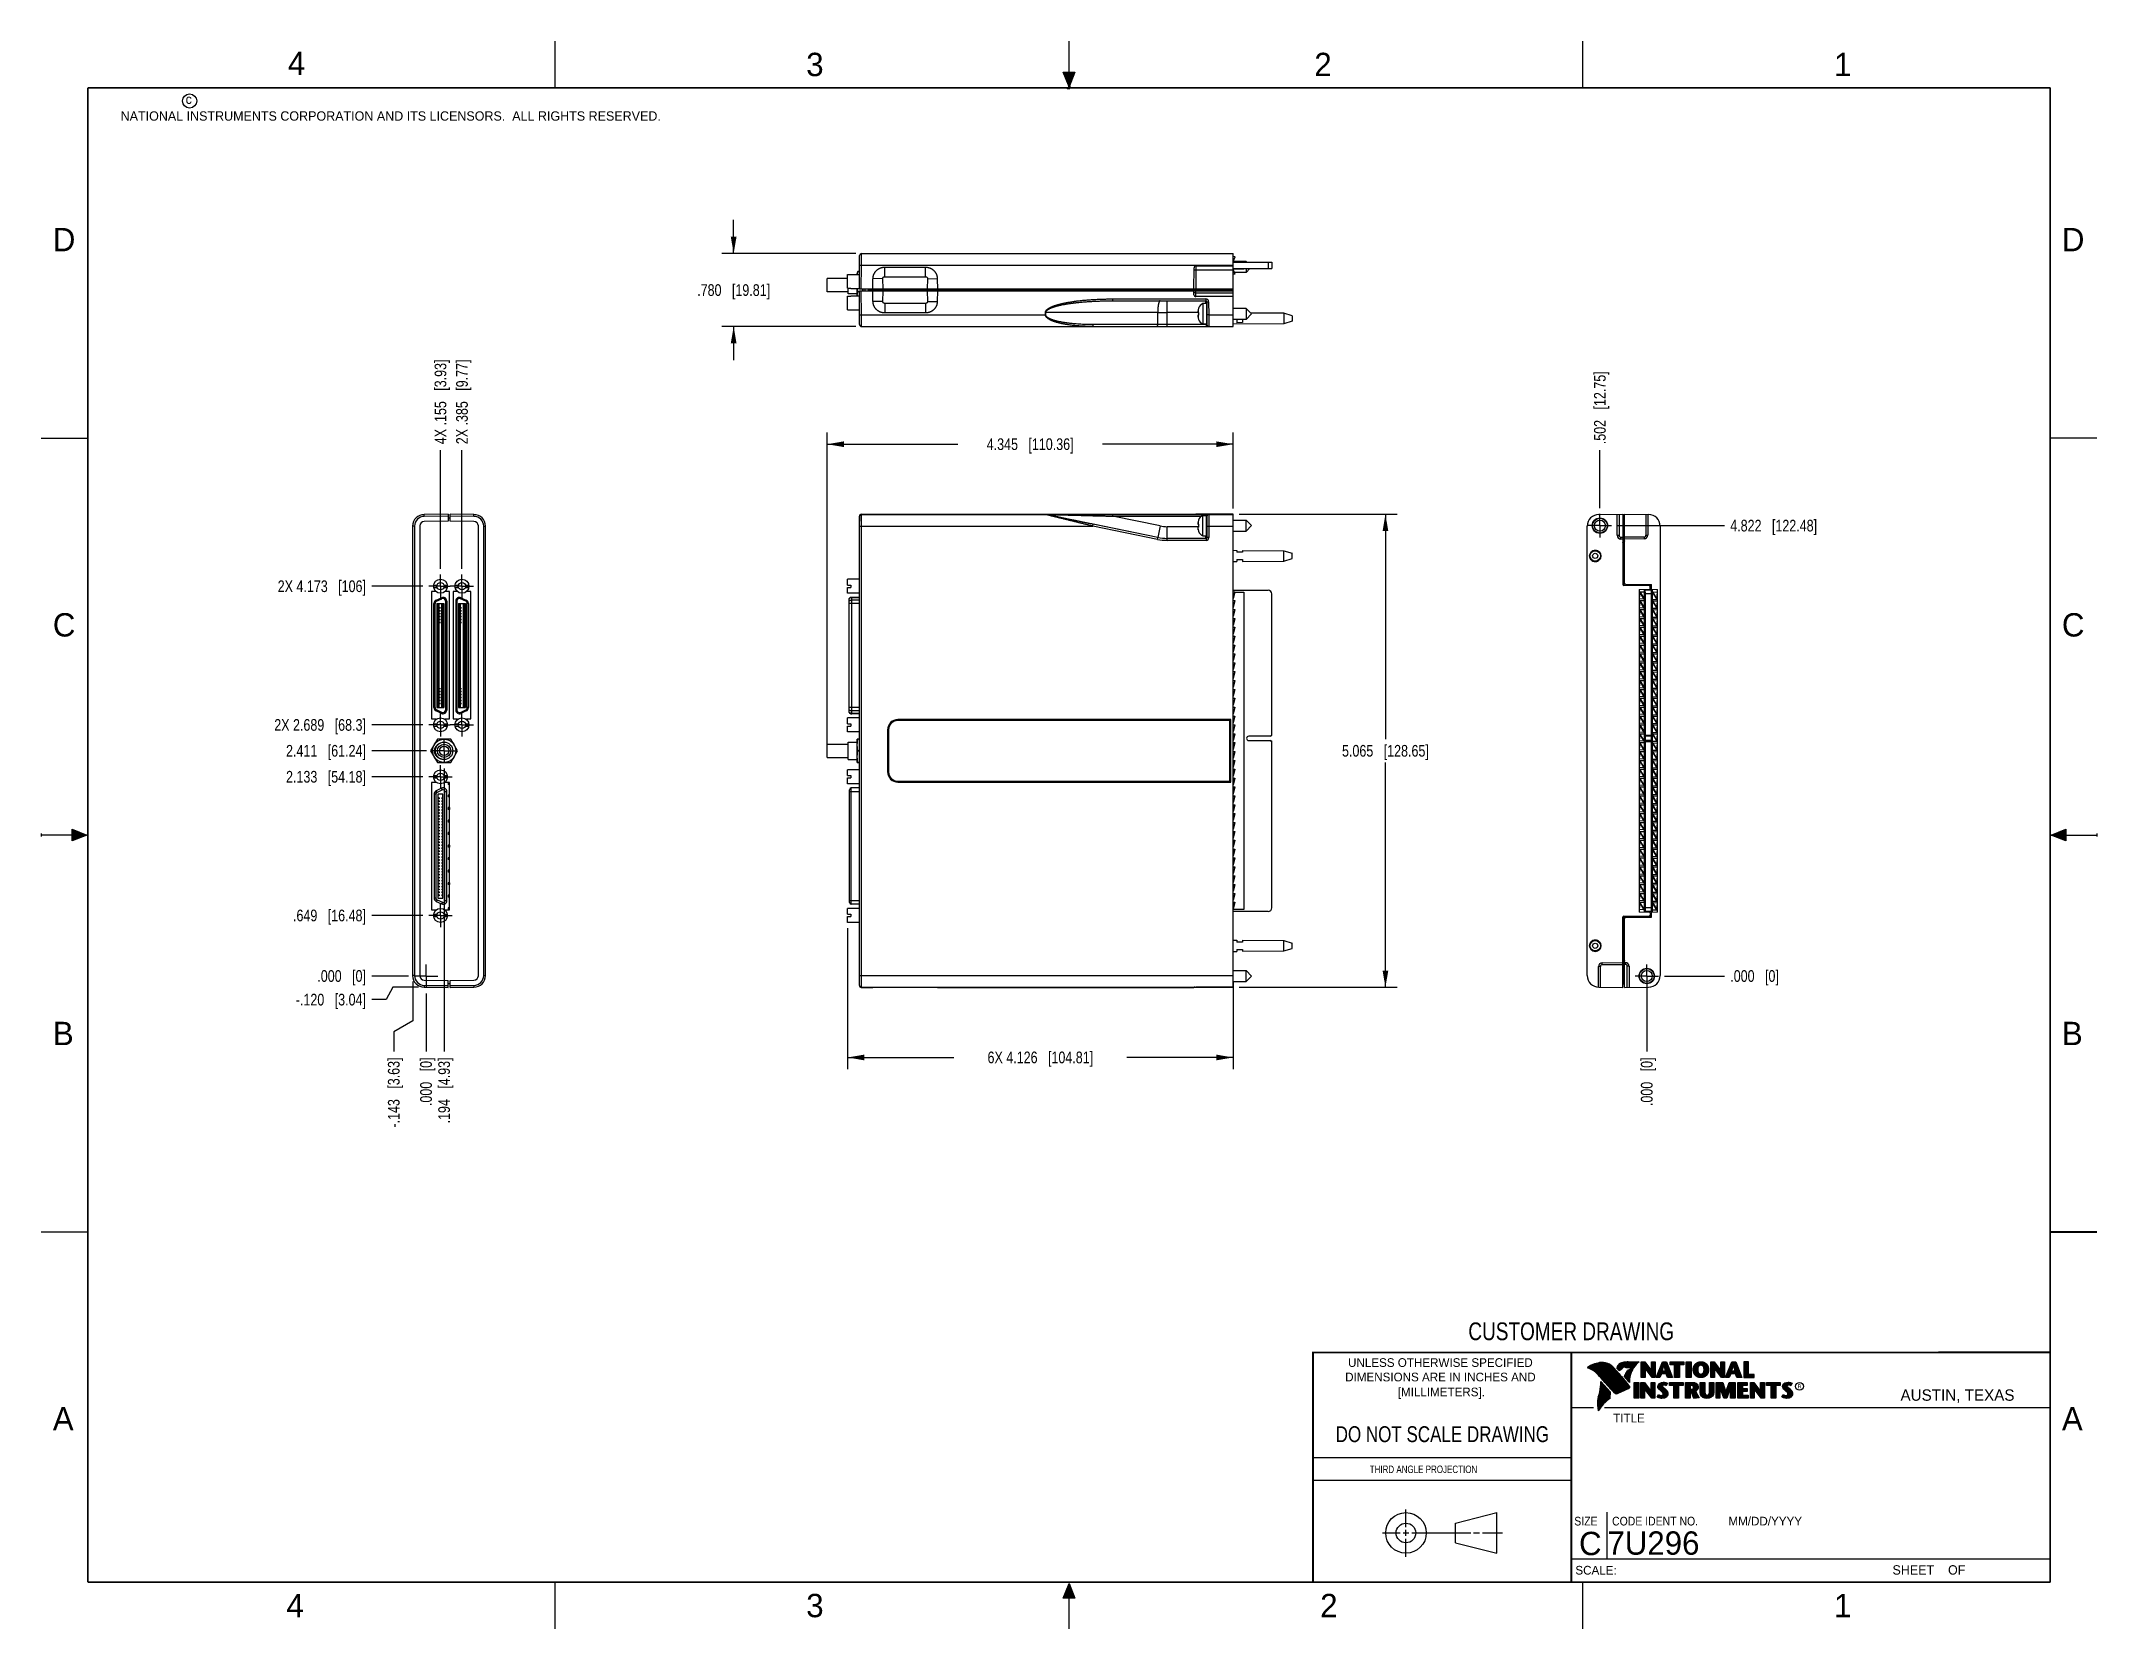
# Model space of a CAD drawing. Header units: inches. Extents: x 0 to 22, y 0 to 17.
import ezdxf

# ---------------------------------------------------------------- set-up
doc = ezdxf.new("R2010")
doc.units = ezdxf.units.IN
doc.header["$LTSCALE"] = 1.21
doc.header["$MEASUREMENT"] = 0
doc.linetypes.add('CENTER', pattern=[0.6, 0.375, -0.075, 0.075, -0.075])
doc.layers.get('0').update_dxf_attribs({"linetype": 'CONTINUOUS'})
doc.layers.add('02___PRT_ALL_AXES', color=7, linetype='CONTINUOUS')
doc.layers.add('DIMENSIONS', color=7, linetype='CONTINUOUS')
doc.styles.get("Standard").update_dxf_attribs({"font": 'txt', "width": 0.8})
doc.styles.add('TEXTSTYLE_2', font='txt')
doc.styles.add('TEXTSTYLE_3', font='txt', dxfattribs={"width": 0.9})
doc.dimstyles.new('DIMSTYLE_1', dxfattribs={"dimtxt": 0.125, "dimasz": 0.18, "dimexe": 0.18, "dimexo": 0.0625, "dimgap": 0.09, "dimtad": 0, "dimtih": 1, "dimtoh": 1, "dimdec": 3, "dimzin": 4, "dimdsep": 46, "dimtxsty": 'STANDARD', "dimblk": '_FILLED', "dimblk1": '_FILLED', "dimblk2": '_FILLED', "dimcen": 0.09, "dimadec": 0, "dimazin": 0, "dimtp": 0.01, "dimtm": 0.01, "dimtfac": 1, "dimtdec": 3, "dimtofl": 0, "dimtmove": 0, "dimatfit": 3, "dimldrblk": '_FILLED', "dimfxl": 1, "dimtolj": 1, "dimtzin": 4, "dimarcsym": 0})
doc.dimstyles.new('DIMSTYLE_2', dxfattribs={"dimtxt": 0.125, "dimasz": 0.18, "dimexe": 0.18, "dimexo": 0.0625, "dimgap": 0.09, "dimtad": 0, "dimtih": 1, "dimtoh": 1, "dimdec": 3, "dimzin": 4, "dimdsep": 46, "dimtxsty": 'STANDARD', "dimblk": '_FILLED', "dimblk1": '_FILLED', "dimblk2": '_FILLED', "dimcen": 0.09, "dimadec": 0, "dimazin": 0, "dimtp": 0.01, "dimtm": 0.01, "dimtfac": 1, "dimtdec": 3, "dimtofl": 0, "dimtmove": 0, "dimatfit": 3, "dimldrblk": '_FILLED', "dimfxl": 1, "dimtolj": 1, "dimtzin": 4, "dimarcsym": 0})

msp = doc.modelspace()

# ---------------------------------------------------------------- texts
at = {"color": 2, "linetype": 'CONTINUOUS', "line_spacing_factor": 0.9}
for s, insert, char_height, width, attachment_point, style in [('4', (2.64, 16.8869), 0.25, 0.25, 1, 'TEXTSTYLE_2'), ('3', (8.1875, 16.875), 0.25, 0.25, 1, 'TEXTSTYLE_2'), ('2', (13.625, 16.875), 0.25, 0.25, 1, 'TEXTSTYLE_2'), ('1', (19.1875, 16.875), 0.25, 0.25, 1, 'TEXTSTYLE_2'), ('c', (1.5463, 16.428), 0.1, 0.1, 1, 'TEXTSTYLE_2'), ('NATIONAL INSTRUMENTS CORPORATION AND ITS LICENSORS.  ALL RIGHTS RESERVED.', (0.851, 16.2482), 0.1, 7.3, 1, 'TEXTSTYLE_2'), ('D', (0.125, 15), 0.25, 0.25, 1, 'TEXTSTYLE_2'), ('D', (21.625, 15), 0.25, 0.25, 1, 'TEXTSTYLE_2'), ('C', (0.125, 10.875), 0.25, 0.25, 1, 'TEXTSTYLE_2'), ('C', (21.625, 10.875), 0.25, 0.25, 1, 'TEXTSTYLE_2'), ('B', (0.125, 6.5), 0.25, 0.25, 1, 'TEXTSTYLE_2'), ('B', (21.625, 6.5), 0.25, 0.25, 1, 'TEXTSTYLE_2'), ('UNLESS OTHERWISE SPECIFIED', (14.9742, 2.8979), 0.093, 2.418, 2, 'TEXTSTYLE_2'), ('DIMENSIONS ARE IN INCHES AND', (14.9742, 2.7431), 0.093, 2.604, 2, 'TEXTSTYLE_2'), ('[MILLIMETERS].', (14.9844, 2.5829), 0.093, 1.302, 2, 'TEXTSTYLE_2'), ('R', (18.7972, 2.6166), 0.0418, 0.041753, 1, 'TEXTSTYLE_2'), ('AUSTIN, TEXAS', (19.898, 2.5642), 0.121576, 1.580488, 1, 'TEXTSTYLE_2'), ('A', (0.125, 2.375), 0.25, 0.25, 1, 'TEXTSTYLE_2'), ('TITLE', (16.8235, 2.303), 0.093, 0.465, 1, 'TEXTSTYLE_2'), ('A', (21.625, 2.375), 0.25, 0.25, 1, 'TEXTSTYLE_2'), ('SIZE', (16.407, 1.2002), 0.093, 0.3348, 1, 'TEXTSTYLE_3'), ('CODE IDENT NO.', (16.8114, 1.2002), 0.093, 1.1718, 1, 'TEXTSTYLE_3'), ('MM/DD/YYYY', (18.0565, 1.2002), 0.093, 0.93, 1, 'TEXTSTYLE_2'), ('SCALE:', (16.4187, 0.6745), 0.093, 0.558, 1, 'TEXTSTYLE_2'), ('SHEET    OF', (19.8121, 0.6815), 0.1, 1.1, 1, 'TEXTSTYLE_2'), ('4', (2.625, 0.375), 0.25, 0.25, 1, 'TEXTSTYLE_2'), ('3', (8.1875, 0.375), 0.25, 0.25, 1, 'TEXTSTYLE_2'), ('2', (13.6875, 0.375), 0.25, 0.25, 1, 'TEXTSTYLE_2'), ('1', (19.1875, 0.375), 0.25, 0.25, 1, 'TEXTSTYLE_2')]:
    msp.add_mtext(s, dxfattribs=dict(at, insert=insert, char_height=char_height, width=width, attachment_point=attachment_point, style=style))
at = {"color": 7, "linetype": 'CONTINUOUS', "attachment_point": 2, "line_spacing_factor": 0.9}
for s, insert, char_height, width in [('CUSTOMER DRAWING', (16.3742, 3.2811), 0.19, 2.432), ('DO NOT SCALE DRAWING', (14.9953, 2.1698), 0.17, 2.72)]:
    msp.add_mtext(s, dxfattribs=dict(at, insert=insert, char_height=char_height, width=width))
at = {"color": 2, "linetype": 'CONTINUOUS', "insert": (14.2178, 1.7486), "char_height": 0.08, "width": 1.408, "attachment_point": 1, "line_spacing_factor": 0.9}
msp.add_mtext('THIRD ANGLE PROJECTION', dxfattribs=at)
at = {"color": 7, "linetype": 'CONTINUOUS', "char_height": 0.25, "line_spacing_factor": 0.9, "style": 'TEXTSTYLE_2'}
for s, insert, width, attachment_point in [('C', (16.5785, 1.0393), 0.25, 2), ('7U296', (16.7614, 1.0441), 1.25, 1)]:
    msp.add_mtext(s, dxfattribs=dict(at, insert=insert, width=width, attachment_point=attachment_point))

# ---------------------------------------------------------------- blocks, each defined once
blk = doc.blocks.new('_FILLED')
at = {"color": 0, "linetype": 'BYBLOCK'}
blk.add_solid([(0, 0), (-1, 0.17), (-1, -0.17)], dxfattribs=at)
blk = doc.blocks.new('*D0')
at = {"layer": 'DIMENSIONS', "color": 2, "linetype": 'CONTINUOUS'}
for p, q in [((7.411, 14.725), (7.411, 15.085)), ((8.717, 14.725), (7.286, 14.725)), ((8.717, 13.945), (7.286, 13.945)), ((7.411, 13.945), (7.411, 13.585))]:
    blk.add_line(p, q, dxfattribs=at)
at = {"layer": 'DIMENSIONS', "color": 2, "linetype": 'CONTINUOUS', "xscale": 0.18, "yscale": 0.18, "zscale": 0.18}
for p, rotation in [((7.411, 14.725), 270), ((7.411, 13.945), 90)]:
    blk.add_blockref('_FILLED', p, dxfattribs=dict(at, rotation=rotation))
at = {"layer": 'DIMENSIONS', "color": 2, "linetype": 'CONTINUOUS', "insert": (7.411, 14.397), "char_height": 0.125, "width": 1.225, "attachment_point": 2, "line_spacing_factor": 0.9}
blk.add_mtext('.780{\\Ftxt.shx;\\W1.000000;\\H0.125000; }[19.81]', dxfattribs=at)
blk = doc.blocks.new('*D1')
at = {"layer": 'DIMENSIONS', "color": 2, "linetype": 'CONTINUOUS'}
for p, q in [((8.411, 9.464), (8.411, 12.809)), ((12.756, 11.994), (12.756, 12.809)), ((8.411, 12.684), (9.809, 12.684)), ((12.756, 12.684), (11.359, 12.684))]:
    blk.add_line(p, q, dxfattribs=at)
at = {"layer": 'DIMENSIONS', "color": 2, "linetype": 'CONTINUOUS', "xscale": 0.18, "yscale": 0.18, "zscale": 0.18, "rotation": 180}
blk.add_blockref('_FILLED', (8.411, 12.684), dxfattribs=at)
at = {"layer": 'DIMENSIONS', "color": 2, "linetype": 'CONTINUOUS', "xscale": 0.18, "yscale": 0.18, "zscale": 0.18}
blk.add_blockref('_FILLED', (12.756, 12.684), dxfattribs=at)
at = {"layer": 'DIMENSIONS', "color": 2, "linetype": 'CONTINUOUS', "insert": (10.584, 12.747), "char_height": 0.125, "width": 1.425, "attachment_point": 2, "line_spacing_factor": 0.9}
blk.add_mtext('4.345{\\Ftxt.shx;\\W1.000000;\\H0.125000; }[110.36]', dxfattribs=at)
blk = doc.blocks.new('*D2')
at = {"layer": 'DIMENSIONS', "color": 2, "linetype": 'CONTINUOUS'}
for p, q in [((8.63, 7.502), (8.63, 5.993)), ((12.756, 6.933), (12.756, 5.993)), ((8.63, 6.118), (9.768, 6.118)), ((12.756, 6.118), (11.618, 6.118))]:
    blk.add_line(p, q, dxfattribs=at)
at = {"layer": 'DIMENSIONS', "color": 2, "linetype": 'CONTINUOUS', "xscale": 0.18, "yscale": 0.18, "zscale": 0.18, "rotation": 180}
blk.add_blockref('_FILLED', (8.63, 6.118), dxfattribs=at)
at = {"layer": 'DIMENSIONS', "color": 2, "linetype": 'CONTINUOUS', "xscale": 0.18, "yscale": 0.18, "zscale": 0.18}
blk.add_blockref('_FILLED', (12.756, 6.118), dxfattribs=at)
at = {"layer": 'DIMENSIONS', "color": 2, "linetype": 'CONTINUOUS', "insert": (10.693, 6.181), "char_height": 0.125, "width": 1.725, "attachment_point": 2, "line_spacing_factor": 0.9}
blk.add_mtext('6X 4.126{\\Ftxt.shx;\\W1.000000;\\H0.125000; }[104.81]', dxfattribs=at)
blk = doc.blocks.new('*D3')
at = {"layer": 'DIMENSIONS', "color": 2, "linetype": 'CONTINUOUS'}
for p, q in [((3.765, 6.87), (3.694, 6.738)), ((4.037, 6.87), (3.765, 6.87)), ((3.694, 6.738), (3.538, 6.738))]:
    blk.add_line(p, q, dxfattribs=at)
at = {"layer": 'DIMENSIONS', "color": 2, "linetype": 'CONTINUOUS', "insert": (3.476, 6.8), "char_height": 0.125, "width": 1.225, "attachment_point": 3, "line_spacing_factor": 0.9}
blk.add_mtext('-.120{\\Ftxt.shx;\\W1.000000;\\H0.125000; }[3.04]', dxfattribs=at)
blk = doc.blocks.new('*D4')
at = {"layer": 'DIMENSIONS', "color": 2, "linetype": 'CONTINUOUS'}
blk.add_line((3.931, 6.99), (3.538, 6.99), dxfattribs=at)
at = {"layer": 'DIMENSIONS', "color": 2, "linetype": 'CONTINUOUS', "insert": (3.476, 7.053), "char_height": 0.125, "width": 0.825, "attachment_point": 3, "line_spacing_factor": 0.9}
blk.add_mtext('.000{\\Ftxt.shx;\\W1.000000;\\H0.125000; }[0]', dxfattribs=at)
blk = doc.blocks.new('*D5')
at = {"layer": 'DIMENSIONS', "color": 2, "linetype": 'CONTINUOUS'}
blk.add_line((4.086, 7.639), (3.538, 7.639), dxfattribs=at)
at = {"layer": 'DIMENSIONS', "color": 2, "linetype": 'CONTINUOUS', "insert": (3.476, 7.701), "char_height": 0.125, "width": 1.225, "attachment_point": 3, "line_spacing_factor": 0.9}
blk.add_mtext('.649{\\Ftxt.shx;\\W1.000000;\\H0.125000; }[16.48]', dxfattribs=at)
blk = doc.blocks.new('*D6')
at = {"layer": 'DIMENSIONS', "color": 2, "linetype": 'CONTINUOUS'}
blk.add_line((4.086, 9.123), (3.538, 9.123), dxfattribs=at)
at = {"layer": 'DIMENSIONS', "color": 2, "linetype": 'CONTINUOUS', "insert": (3.476, 9.186), "char_height": 0.125, "width": 1.325, "attachment_point": 3, "line_spacing_factor": 0.9}
blk.add_mtext('2.133{\\Ftxt.shx;\\W1.000000;\\H0.125000; }[54.18]', dxfattribs=at)
blk = doc.blocks.new('*D7')
at = {"layer": 'DIMENSIONS', "color": 2, "linetype": 'CONTINUOUS'}
blk.add_line((4.125, 9.401), (3.538, 9.401), dxfattribs=at)
at = {"layer": 'DIMENSIONS', "color": 2, "linetype": 'CONTINUOUS', "insert": (3.476, 9.464), "char_height": 0.125, "width": 1.325, "attachment_point": 3, "line_spacing_factor": 0.9}
blk.add_mtext('2.411{\\Ftxt.shx;\\W1.000000;\\H0.125000; }[61.24]', dxfattribs=at)
blk = doc.blocks.new('*D8')
at = {"layer": 'DIMENSIONS', "color": 2, "linetype": 'CONTINUOUS'}
blk.add_line((4.086, 9.679), (3.538, 9.679), dxfattribs=at)
at = {"layer": 'DIMENSIONS', "color": 2, "linetype": 'CONTINUOUS', "insert": (3.476, 9.741), "char_height": 0.125, "width": 1.525, "attachment_point": 3, "line_spacing_factor": 0.9}
blk.add_mtext('2X 2.689{\\Ftxt.shx;\\W1.000000;\\H0.125000; }[68.3]', dxfattribs=at)
blk = doc.blocks.new('*D9')
at = {"layer": 'DIMENSIONS', "color": 2, "linetype": 'CONTINUOUS'}
blk.add_line((4.086, 11.163), (3.538, 11.163), dxfattribs=at)
at = {"layer": 'DIMENSIONS', "color": 2, "linetype": 'CONTINUOUS', "insert": (3.476, 11.226), "char_height": 0.125, "width": 1.425, "attachment_point": 3, "line_spacing_factor": 0.9}
blk.add_mtext('2X 4.173{\\Ftxt.shx;\\W1.000000;\\H0.125000; }[106]', dxfattribs=at)
blk = doc.blocks.new('*D10')
at = {"layer": 'DIMENSIONS', "color": 2, "linetype": 'CONTINUOUS'}
for p, q in [((3.976, 6.933), (3.976, 6.51)), ((3.976, 6.51), (3.774, 6.392)), ((3.774, 6.392), (3.774, 6.181))]:
    blk.add_line(p, q, dxfattribs=at)
at = {"layer": 'DIMENSIONS', "color": 2, "linetype": 'CONTINUOUS', "insert": (3.711, 6.118), "char_height": 0.125, "width": 1.225, "attachment_point": 3, "rotation": 90, "line_spacing_factor": 0.9}
blk.add_mtext('-.143{\\Ftxt.shx;\\W1.000000;\\H0.125000; }[3.63]', dxfattribs=at)
blk = doc.blocks.new('*D11')
at = {"layer": 'DIMENSIONS', "color": 2, "linetype": 'CONTINUOUS'}
blk.add_line((4.119, 6.802), (4.119, 6.181), dxfattribs=at)
at = {"layer": 'DIMENSIONS', "color": 2, "linetype": 'CONTINUOUS', "insert": (4.056, 6.118), "char_height": 0.125, "width": 0.825, "attachment_point": 3, "rotation": 90, "line_spacing_factor": 0.9}
blk.add_mtext('.000{\\Ftxt.shx;\\W1.000000;\\H0.125000; }[0]', dxfattribs=at)
blk = doc.blocks.new('*D12')
at = {"layer": 'DIMENSIONS', "color": 2, "linetype": 'CONTINUOUS'}
blk.add_line((4.313, 9.213), (4.313, 6.181), dxfattribs=at)
at = {"layer": 'DIMENSIONS', "color": 2, "linetype": 'CONTINUOUS', "insert": (4.25, 6.118), "char_height": 0.125, "width": 1.125, "attachment_point": 3, "rotation": 90, "line_spacing_factor": 0.9}
blk.add_mtext('.194{\\Ftxt.shx;\\W1.000000;\\H0.125000; }[4.93]', dxfattribs=at)
blk = doc.blocks.new('*D13')
at = {"layer": 'DIMENSIONS', "color": 2, "linetype": 'CONTINUOUS'}
blk.add_line((4.503, 11.351), (4.503, 12.622), dxfattribs=at)
at = {"layer": 'DIMENSIONS', "color": 2, "linetype": 'CONTINUOUS', "insert": (4.441, 12.684), "char_height": 0.125, "width": 1.425, "attachment_point": 1, "rotation": 90, "line_spacing_factor": 0.9}
blk.add_mtext('2X .385{\\Ftxt.shx;\\W1.000000;\\H0.125000; }[9.77]', dxfattribs=at)
blk = doc.blocks.new('*D14')
at = {"layer": 'DIMENSIONS', "color": 2, "linetype": 'CONTINUOUS'}
blk.add_line((4.274, 11.351), (4.274, 12.622), dxfattribs=at)
at = {"layer": 'DIMENSIONS', "color": 2, "linetype": 'CONTINUOUS', "insert": (4.211, 12.684), "char_height": 0.125, "width": 1.425, "attachment_point": 1, "rotation": 90, "line_spacing_factor": 0.9}
blk.add_mtext('4X .155{\\Ftxt.shx;\\W1.000000;\\H0.125000; }[3.93]', dxfattribs=at)
blk = doc.blocks.new('*D15')
at = {"layer": 'DIMENSIONS', "color": 2, "linetype": 'CONTINUOUS'}
blk.add_line((16.681, 12), (16.681, 12.622), dxfattribs=at)
at = {"layer": 'DIMENSIONS', "color": 2, "linetype": 'CONTINUOUS', "insert": (16.618, 12.684), "char_height": 0.125, "width": 1.225, "attachment_point": 1, "rotation": 90, "line_spacing_factor": 0.9}
blk.add_mtext('.502{\\Ftxt.shx;\\W1.000000;\\H0.125000; }[12.75]', dxfattribs=at)
blk = doc.blocks.new('*D16')
at = {"layer": 'DIMENSIONS', "color": 2, "linetype": 'CONTINUOUS'}
blk.add_line((17.183, 6.928), (17.183, 6.181), dxfattribs=at)
at = {"layer": 'DIMENSIONS', "color": 2, "linetype": 'CONTINUOUS', "insert": (17.12, 6.118), "char_height": 0.125, "width": 0.825, "attachment_point": 3, "rotation": 90, "line_spacing_factor": 0.9}
blk.add_mtext('.000{\\Ftxt.shx;\\W1.000000;\\H0.125000; }[0]', dxfattribs=at)
blk = doc.blocks.new('*D17')
at = {"layer": 'DIMENSIONS', "color": 2, "linetype": 'CONTINUOUS'}
blk.add_line((16.869, 11.812), (18.013, 11.812), dxfattribs=at)
at = {"layer": 'DIMENSIONS', "color": 2, "linetype": 'CONTINUOUS', "insert": (18.076, 11.875), "char_height": 0.125, "width": 1.425, "attachment_point": 1, "line_spacing_factor": 0.9}
blk.add_mtext('4.822{\\Ftxt.shx;\\W1.000000;\\H0.125000; }[122.48]', dxfattribs=at)
blk = doc.blocks.new('*D18')
at = {"layer": 'DIMENSIONS', "color": 2, "linetype": 'CONTINUOUS'}
blk.add_line((17.371, 6.99), (18.013, 6.99), dxfattribs=at)
at = {"layer": 'DIMENSIONS', "color": 2, "linetype": 'CONTINUOUS', "insert": (18.076, 7.053), "char_height": 0.125, "width": 0.825, "attachment_point": 1, "line_spacing_factor": 0.9}
blk.add_mtext('.000{\\Ftxt.shx;\\W1.000000;\\H0.125000; }[0]', dxfattribs=at)
blk = doc.blocks.new('*D19')
at = {"layer": 'DIMENSIONS', "color": 2, "linetype": 'CONTINUOUS'}
for p, q in [((12.819, 11.934), (14.511, 11.934)), ((14.386, 11.934), (14.386, 9.526)), ((14.386, 6.869), (14.386, 9.276)), ((12.819, 6.869), (14.511, 6.869))]:
    blk.add_line(p, q, dxfattribs=at)
at = {"layer": 'DIMENSIONS', "color": 2, "linetype": 'CONTINUOUS', "xscale": 0.18, "yscale": 0.18, "zscale": 0.18}
for p, rotation in [((14.386, 11.934), 90), ((14.386, 6.869), 270)]:
    blk.add_blockref('_FILLED', p, dxfattribs=dict(at, rotation=rotation))
at = {"layer": 'DIMENSIONS', "color": 2, "linetype": 'CONTINUOUS', "insert": (14.386, 9.464), "char_height": 0.125, "width": 1.425, "attachment_point": 2, "line_spacing_factor": 0.9}
blk.add_mtext('5.065{\\Ftxt.shx;\\W1.000000;\\H0.125000; }[128.65]', dxfattribs=at)

# ---------------------------------------------------------------- dimensions: what is measured, and where the dimension line sits
at = {"layer": 'DIMENSIONS', "color": 2, "linetype": 'CONTINUOUS'}
for base, p1, p2, picture, middle in [((7.4111, 13.9446), (8.7168, 14.7246), (8.7168, 13.9446), '*D0', (7.2861, 14.3346)), ((14.3861, 6.8685), (12.8186, 11.9336), (12.8186, 6.8685), '*D19', (14.2361, 9.401))]:
    dim = msp.add_linear_dim(base=base, p1=p1, p2=p2, angle=270, dimstyle='DIMSTYLE_1', dxfattribs=at)
    dim.commit()
    dim.dimension.update_dxf_attribs({"geometry": picture, "text_midpoint": middle, "dimtype": 160})
for feature_location, offset, dtype, origin, text, picture, middle in [((4.5034, 11.3508), (0, 1.2708), 1, (4.1187, 11.2883), '2X <>', '*D13', (4.5034, 13.3966)), ((4.2735, 11.3508), (0, 1.2708), 1, (4.1187, 11.2883), '4X <>', '*D14', (4.2735, 13.3966)), ((4.0859, 11.1632), (-0.5477, 0), 0, (4.1484, 6.9901), '2X <>', '*D9', (2.5632, 11.1632)), ((4.0859, 9.679), (-0.5477, 0), 0, (4.1484, 6.9901), '2X <>', '*D8', (2.5132, 9.679)), ((4.0371, 6.8703), (-0.4989, -0.1328), 0, (3.9936, 6.9901), '-<>', '*D3', (2.6632, 6.7375)), ((3.9757, 6.9328), (-0.2019, -0.7522), 0, (4.1187, 6.865), '-<>', '*D10', (3.8858, 5.3321))]:
    dim = msp.add_ordinate_dim(feature_location=feature_location, offset=offset, dtype=dtype, origin=origin, text=text, dimstyle='DIMSTYLE_2', dxfattribs=at)
    dim.commit()
    dim.dimension.update_dxf_attribs({"geometry": picture, "text_midpoint": middle})
for feature_location, offset, dtype, origin, picture, middle in [((16.6809, 11.9997), (0, 0.6219), 1, (17.1829, 6.9901), '*D15', (16.6809, 13.2966)), ((16.8685, 11.8121), (1.1449, 0), 0, (17.308, 6.9901), '*D17', (18.7884, 11.8121)), ((4.1251, 9.4011), (-0.5869, 0), 0, (4.1876, 6.9901), '*D7', (2.5132, 9.4011)), ((4.3127, 9.2135), (0, -3.0329), 1, (4.1187, 9.276), '*D12', (4.4247, 5.3321)), ((4.0859, 9.1232), (-0.5477, 0), 0, (4.1484, 6.9901), '*D6', (2.5132, 9.1232)), ((4.0859, 7.639), (-0.5477, 0), 0, (4.1484, 6.9901), '*D5', (2.6132, 7.639)), ((3.9311084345, 6.990092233), (-0.3929000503, 0), 0, (3.9936084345, 6.990092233), '*D4', (2.8132083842, 6.990092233)), ((17.3705450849, 6.990092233), (0.6429000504, 0), 0, (17.3080450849, 6.990092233), '*D18', (18.4884451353, 6.990092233)), ((4.1187084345, 6.802492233), (0, -0.6219), 1, (4.1187084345, 6.864992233), '*D11', (4.2307268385, 5.4820930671)), ((17.1829450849, 6.927592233), (0, -0.747), 1, (17.1829450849, 6.990092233), '*D16', (17.294963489, 5.4820930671))]:
    dim = msp.add_ordinate_dim(feature_location=feature_location, offset=offset, dtype=dtype, origin=origin, dimstyle='DIMSTYLE_2', dxfattribs=at)
    dim.commit()
    dim.dimension.update_dxf_attribs({"geometry": picture, "text_midpoint": middle})
dim = msp.add_linear_dim(base=(12.7561, 12.6841), p1=(8.4111, 9.4636), p2=(12.7561, 11.9944), dimstyle='DIMSTYLE_1', dxfattribs=at)
dim.commit()
dim.dimension.update_dxf_attribs({"geometry": '*D1', "text_midpoint": (10.4336, 12.6841), "dimtype": 160})
dim = msp.add_linear_dim(base=(8.6299, 6.1181), p1=(12.7561, 6.9328), p2=(8.6299, 7.5017), angle=180, text='6X <>', dimstyle='DIMSTYLE_1', dxfattribs=at)
dim.commit()
dim.dimension.update_dxf_attribs({"geometry": '*D2', "text_midpoint": (10.593, 6.1181), "dimtype": 160})

# ---------------------------------------------------------------- hatches: boundary and pattern name
at = {"linetype": 'CONTINUOUS'}
for points in [[(11, 16.51), (10.9375, 16.6663), (11.0625, 16.6663)], [(0.3337, 8.5625), (0.49, 8.5), (0.3337, 8.4375)], [(21.6663, 8.5625), (21.6663, 8.4375), (21.51, 8.5)], [(10.9375, 0.3287), (11, 0.485), (11.0625, 0.3287)]]:
    msp.add_hatch(color=2, dxfattribs=at).paths.add_polyline_path(points)

# ---------------------------------------------------------------- linework, layer by layer
at = {"color": 2, "linetype": 'CONTINUOUS'}
for p, q in [((5.5, 16.5), (5.5, 17)), ((11, 16.485), (11, 17)), ((16.5, 16.5), (16.5, 17)), ((11, 16.51), (10.9375, 16.6663)), ((10.9375, 16.6663), (11.0625, 16.6663)), ((11.015, 16.515), (10.985, 16.485)), ((10.985, 16.485), (11, 16.515)), ((11.0625, 16.6663), (11, 16.51)), ((11, 16.485), (11.015, 16.515)), ((0, 12.75), (0.5, 12.75)), ((22, 12.75), (21.5, 12.75)), ((0, 8.515), (0, 8.485)), ((0.49, 8.5), (0, 8.5)), ((0.3337, 8.4375), (0.3337, 8.5625)), ((0.3337, 8.5625), (0.49, 8.5)), ((0.49, 8.5), (0.3337, 8.4375)), ((21.51, 8.5), (21.6663, 8.5625)), ((21.51, 8.5), (22, 8.5)), ((21.6663, 8.4375), (21.51, 8.5)), ((21.6663, 8.5625), (21.6663, 8.4375)), ((22, 8.515), (22, 8.485)), ((0, 4.25), (0.5, 4.25)), ((16.375, 2.96), (21.5, 2.96)), ((16.5578, 2.796), (16.5578, 2.7989)), ((16.5646, 2.7936), (16.5646, 2.8033)), ((16.5714, 2.7909), (16.5714, 2.8075)), ((16.5782, 2.788), (16.5782, 2.8116)), ((16.5851, 2.7849), (16.5851, 2.8154)), ((16.5919, 2.7815), (16.5919, 2.819)), ((16.5987, 2.7778), (16.5987, 2.8221)), ((16.6055, 2.7738), (16.6055, 2.8249)), ((16.6124, 2.7696), (16.6124, 2.8276)), ((16.6192, 2.765), (16.6192, 2.8301)), ((16.626, 2.7601), (16.626, 2.8325)), ((16.6329, 2.7549), (16.6329, 2.8347)), ((16.6397, 2.7492), (16.6397, 2.8367)), ((16.6465, 2.7431), (16.6465, 2.8386)), ((16.6533, 2.7366), (16.6533, 2.8403)), ((16.6602, 2.7295), (16.6602, 2.8419)), ((16.667, 2.7221), (16.667, 2.8435)), ((16.6738, 2.7146), (16.6738, 2.8449)), ((16.6806, 2.707), (16.6806, 2.8459)), ((16.6875, 2.6995), (16.6875, 2.8467)), ((16.7939, 2.533), (16.6919, 2.6489)), ((16.6943, 2.6918), (16.6943, 2.8472)), ((16.7011, 2.6841), (16.7011, 2.8474)), ((16.708, 2.6764), (16.708, 2.8474)), ((16.7148, 2.6685), (16.7148, 2.847)), ((16.7216, 2.6607), (16.7216, 2.8465)), ((16.7284, 2.6527), (16.7284, 2.8456)), ((16.7353, 2.6447), (16.7353, 2.8445)), ((16.7421, 2.6366), (16.7421, 2.8431)), ((16.7489, 2.6285), (16.7489, 2.8417)), ((16.7557, 2.6204), (16.7557, 2.84)), ((16.7626, 2.6125), (16.7626, 2.8378)), ((16.7694, 2.6046), (16.7694, 2.8352)), ((16.7762, 2.5968), (16.7762, 2.8321)), ((16.7831, 2.5891), (16.7831, 2.8284)), ((16.7899, 2.5815), (16.7899, 2.8242)), ((16.7967, 2.5739), (16.7967, 2.8193)), ((16.8035, 2.5665), (16.8035, 2.8136)), ((16.8104, 2.5591), (16.8104, 2.807)), ((16.8172, 2.5519), (16.8172, 2.7996)), ((16.824, 2.5447), (16.824, 2.7924)), ((16.8308, 2.5375), (16.8308, 2.7853)), ((16.8377, 2.5314), (16.8377, 2.7781)), ((16.8445, 2.5262), (16.8445, 2.7709)), ((16.8513, 2.523), (16.8513, 2.7637)), ((16.8581, 2.5224), (16.8581, 2.7565)), ((16.8864, 2.7664), (16.8632, 2.7937)), ((16.865, 2.5241), (16.865, 2.7493)), ((16.8877, 2.7723), (16.8682, 2.7952)), ((16.8718, 2.791), (16.8718, 2.8085)), ((16.8718, 2.527), (16.8718, 2.7421)), ((16.8786, 2.783), (16.8786, 2.8206)), ((16.8786, 2.5298), (16.8786, 2.7348)), ((16.8855, 2.7749), (16.8855, 2.8281)), ((16.8855, 2.5327), (16.8855, 2.727)), ((16.8923, 2.7747), (16.8923, 2.8335)), ((16.8923, 2.5356), (16.8923, 2.7187)), ((16.8991, 2.7788), (16.8991, 2.8375)), ((16.8991, 2.5385), (16.8991, 2.7104)), ((16.9059, 2.7837), (16.9059, 2.8408)), ((16.9059, 2.5415), (16.9059, 2.7022)), ((16.9128, 2.7896), (16.9128, 2.8436)), ((16.9128, 2.5446), (16.9128, 2.6939)), ((16.9196, 2.7966), (16.9196, 2.8459)), ((16.9196, 2.5477), (16.9196, 2.6856)), ((16.9264, 2.8018), (16.9264, 2.8477)), ((16.9264, 2.5508), (16.9264, 2.6774)), ((16.9332, 2.8053), (16.9332, 2.849)), ((16.9332, 2.554), (16.9332, 2.6691)), ((16.9401, 2.8077), (16.9401, 2.8499)), ((16.9401, 2.5573), (16.9401, 2.6608)), ((16.9616, 2.6797), (16.9434, 2.7005)), ((16.9469, 2.8082), (16.9469, 2.8509)), ((16.9469, 2.5606), (16.9469, 2.6526)), ((16.9653, 2.6828), (16.9492, 2.7013)), ((16.9537, 2.8069), (16.9537, 2.8518)), ((16.9537, 2.696), (16.9537, 2.7109)), ((16.9537, 2.5639), (16.9537, 2.6443)), ((16.9606, 2.8048), (16.9606, 2.8525)), ((16.9606, 2.6882), (16.9606, 2.7266)), ((16.9674, 2.8034), (16.9674, 2.8531)), ((16.9674, 2.6802), (16.9674, 2.7444)), ((16.9742, 2.8027), (16.9742, 2.8536)), ((16.9742, 2.672), (16.9742, 2.7568)), ((16.981, 2.8023), (16.981, 2.854)), ((16.981, 2.664), (16.981, 2.7634)), ((16.9838, 2.8589), (17.0997, 2.8607)), ((16.9839, 2.8541), (17.087, 2.8557)), ((16.9879, 2.802), (16.9879, 2.8542)), ((16.9879, 2.6563), (16.9879, 2.7665)), ((16.999, 2.637), (16.9946, 2.6418)), ((16.9947, 2.8019), (16.9947, 2.8543)), ((16.9947, 2.6748), (16.9947, 2.7683)), ((17.0015, 2.8005), (17.0015, 2.8544)), ((17.0015, 2.7195), (17.0015, 2.7694)), ((17.0083, 2.7963), (17.0083, 2.8545)), ((17.0083, 2.7388), (17.0083, 2.7698)), ((17.0152, 2.755), (17.0152, 2.8546)), ((17.022, 2.7691), (17.022, 2.8547)), ((17.0288, 2.7817), (17.0288, 2.8548)), ((17.0357, 2.7931), (17.0357, 2.8549)), ((17.0425, 2.8035), (17.0425, 2.855)), ((17.0493, 2.8131), (17.0493, 2.8551)), ((17.0561, 2.822), (17.0561, 2.8552)), ((17.063, 2.8303), (17.063, 2.8553)), ((17.0698, 2.8381), (17.0698, 2.8554)), ((17.0766, 2.8454), (17.0766, 2.8555)), ((17.1243, 2.8592), (17.1609, 2.8592)), ((17.1243, 2.6915), (17.1243, 2.8592)), ((17.1637, 2.6915), (17.1243, 2.6915)), ((17.1291, 2.8543), (17.1585, 2.8543)), ((17.1291, 2.6963), (17.1291, 2.8543)), ((17.1589, 2.6963), (17.1291, 2.6963)), ((17.1381, 2.6963), (17.1381, 2.8543)), ((17.1447, 2.6963), (17.1447, 2.8543)), ((17.1514, 2.6963), (17.1514, 2.8543)), ((17.1589, 2.8042), (17.1581, 2.8543)), ((17.1585, 2.8543), (17.2383, 2.7492)), ((17.2418, 2.6963), (17.1589, 2.8042)), ((17.1589, 2.8042), (17.1589, 2.6963)), ((17.1609, 2.8592), (17.2334, 2.7636)), ((17.2395, 2.6915), (17.1637, 2.7899)), ((17.1637, 2.7899), (17.1637, 2.6915)), ((17.1648, 2.7965), (17.1648, 2.8461)), ((17.1714, 2.7879), (17.1714, 2.8373)), ((17.1781, 2.7792), (17.1781, 2.8285)), ((17.1848, 2.7705), (17.1848, 2.8197)), ((17.1915, 2.7618), (17.1915, 2.8109)), ((17.1981, 2.7531), (17.1981, 2.8021)), ((17.2048, 2.7445), (17.2048, 2.7933)), ((17.2115, 2.7358), (17.2115, 2.7845)), ((17.2182, 2.7271), (17.2182, 2.7757)), ((17.2248, 2.7184), (17.2248, 2.7669)), ((17.2315, 2.7098), (17.2315, 2.7581)), ((17.2334, 2.8592), (17.2732, 2.8592)), ((17.2334, 2.7636), (17.2334, 2.8592)), ((17.2382, 2.7011), (17.2383, 2.7492)), ((17.2383, 2.8543), (17.2684, 2.8543)), ((17.2383, 2.7492), (17.2383, 2.8543)), ((17.2732, 2.6915), (17.2395, 2.6915)), ((17.2684, 2.6963), (17.2418, 2.6963)), ((17.2449, 2.6963), (17.2449, 2.8543)), ((17.2515, 2.6963), (17.2515, 2.8543)), ((17.2582, 2.6963), (17.2582, 2.8543)), ((17.2649, 2.6963), (17.2649, 2.8543)), ((17.2684, 2.8543), (17.2684, 2.6963)), ((17.2732, 2.8592), (17.2732, 2.6915)), ((17.2831, 2.6915), (17.3516, 2.8591)), ((17.3228, 2.6915), (17.2831, 2.6915)), ((17.2903, 2.6964), (17.3548, 2.8542)), ((17.3195, 2.6964), (17.2903, 2.6964)), ((17.2983, 2.6964), (17.2983, 2.7158)), ((17.3049, 2.6964), (17.3049, 2.7322)), ((17.3116, 2.6964), (17.3116, 2.7485)), ((17.3183, 2.6964), (17.3183, 2.7648)), ((17.3356, 2.7364), (17.3195, 2.6964)), ((17.3388, 2.7316), (17.3228, 2.6915)), ((17.325, 2.7101), (17.325, 2.7812)), ((17.3316, 2.7267), (17.3316, 2.7975)), ((17.394, 2.7364), (17.3356, 2.7364)), ((17.3383, 2.7364), (17.3383, 2.8138)), ((17.3905, 2.7316), (17.3388, 2.7316)), ((17.3409, 2.7533), (17.3624, 2.8228)), ((17.389, 2.7533), (17.3409, 2.7533)), ((17.345, 2.7666), (17.345, 2.8302)), ((17.345, 2.7364), (17.345, 2.7533)), ((17.3475, 2.7581), (17.3659, 2.8179)), ((17.3827, 2.7581), (17.3475, 2.7581)), ((17.3516, 2.8591), (17.3938, 2.8591)), ((17.3517, 2.7882), (17.3517, 2.8465)), ((17.3517, 2.7364), (17.3517, 2.7533)), ((17.3548, 2.8542), (17.3905, 2.8542)), ((17.3583, 2.8098), (17.3583, 2.8542)), ((17.3583, 2.7364), (17.3583, 2.7533)), ((17.3624, 2.8228), (17.3701, 2.8228)), ((17.365, 2.8228), (17.365, 2.8542)), ((17.365, 2.7364), (17.365, 2.7533)), ((17.3659, 2.8179), (17.3664, 2.8179)), ((17.3664, 2.8179), (17.3827, 2.7581)), ((17.3701, 2.8228), (17.389, 2.7533)), ((17.3717, 2.817), (17.3717, 2.8542)), ((17.3717, 2.7364), (17.3717, 2.7533)), ((17.3784, 2.7925), (17.3784, 2.8542)), ((17.3784, 2.7364), (17.3784, 2.7533)), ((17.385, 2.7679), (17.385, 2.8542)), ((17.385, 2.7364), (17.385, 2.7533)), ((17.3905, 2.8542), (17.4504, 2.6964)), ((17.4039, 2.6915), (17.3905, 2.7316)), ((17.3917, 2.7364), (17.3917, 2.851)), ((17.3938, 2.8591), (17.4574, 2.6915)), ((17.4074, 2.6964), (17.394, 2.7364)), ((17.3984, 2.7232), (17.3984, 2.8334)), ((17.4574, 2.6915), (17.4039, 2.6915)), ((17.4051, 2.7034), (17.4051, 2.8158)), ((17.4504, 2.6964), (17.4074, 2.6964)), ((17.4118, 2.6964), (17.4118, 2.7982)), ((17.4184, 2.6964), (17.4184, 2.7806)), ((17.4251, 2.6964), (17.4251, 2.763)), ((17.4318, 2.6964), (17.4318, 2.7455)), ((17.4327, 2.8591), (17.5802, 2.8591)), ((17.4327, 2.8278), (17.4327, 2.8591)), ((17.481, 2.8278), (17.4327, 2.8278)), ((17.4375, 2.8542), (17.5753, 2.8542)), ((17.4375, 2.8327), (17.4375, 2.8542)), ((17.4859, 2.8327), (17.4375, 2.8327)), ((17.4385, 2.6964), (17.4385, 2.7279)), ((17.4451, 2.8327), (17.4451, 2.8542)), ((17.4451, 2.6964), (17.4451, 2.7103)), ((17.4518, 2.8327), (17.4518, 2.8542)), ((17.4585, 2.8327), (17.4585, 2.8542)), ((17.4652, 2.8327), (17.4652, 2.8542)), ((17.4718, 2.8327), (17.4718, 2.8542)), ((17.4785, 2.8327), (17.4785, 2.8542)), ((17.481, 2.6915), (17.481, 2.8278)), ((17.5318, 2.6915), (17.481, 2.6915)), ((17.4859, 2.8327), (17.4852, 2.8542)), ((17.4859, 2.6964), (17.4859, 2.8327)), ((17.5269, 2.6964), (17.4859, 2.6964)), ((17.4919, 2.6964), (17.4919, 2.8542)), ((17.4985, 2.6964), (17.4985, 2.8542)), ((17.5052, 2.6964), (17.5052, 2.8542)), ((17.5119, 2.6964), (17.5119, 2.8542)), ((17.5186, 2.6964), (17.5186, 2.8542)), ((17.5269, 2.8327), (17.5252, 2.8542)), ((17.5753, 2.8327), (17.5269, 2.8327)), ((17.5269, 2.8327), (17.5269, 2.6964)), ((17.5802, 2.8278), (17.5318, 2.8278)), ((17.5318, 2.8278), (17.5318, 2.6915)), ((17.5319, 2.8327), (17.5319, 2.8542)), ((17.5386, 2.8327), (17.5386, 2.8542)), ((17.5453, 2.8327), (17.5453, 2.8542)), ((17.5519, 2.8327), (17.5519, 2.8542)), ((17.5586, 2.8327), (17.5586, 2.8542)), ((17.5653, 2.8327), (17.5653, 2.8542)), ((17.572, 2.8327), (17.572, 2.8542)), ((17.5753, 2.8542), (17.5753, 2.8327)), ((17.5802, 2.8591), (17.5802, 2.8278)), ((17.6059, 2.8591), (17.6565, 2.8591)), ((17.6059, 2.6915), (17.6059, 2.8591)), ((17.6565, 2.6915), (17.6059, 2.6915)), ((17.6108, 2.8542), (17.6516, 2.8542)), ((17.6108, 2.6964), (17.6108, 2.8542)), ((17.6516, 2.6964), (17.6108, 2.6964)), ((17.6187, 2.6964), (17.6187, 2.8542)), ((17.6254, 2.6964), (17.6254, 2.8542)), ((17.632, 2.6964), (17.632, 2.8542)), ((17.6387, 2.6964), (17.6387, 2.8542)), ((17.6454, 2.6964), (17.6454, 2.8542)), ((17.6516, 2.8542), (17.6516, 2.6964)), ((17.6565, 2.8591), (17.6565, 2.6915)), ((17.6849, 2.7803), (17.6851, 2.7836)), ((17.6849, 2.7769), (17.6849, 2.7803)), ((17.6849, 2.7735), (17.6849, 2.7769)), ((17.6851, 2.7701), (17.6849, 2.7735)), ((17.6851, 2.7836), (17.6853, 2.7869)), ((17.6854, 2.7668), (17.6851, 2.7701)), ((17.6853, 2.7869), (17.6857, 2.7901)), ((17.6859, 2.7634), (17.6854, 2.7668)), ((17.6857, 2.7901), (17.6862, 2.7933)), ((17.6864, 2.76), (17.6859, 2.7634)), ((17.6862, 2.7933), (17.6868, 2.7964)), ((17.687, 2.7567), (17.6864, 2.76)), ((17.6868, 2.7964), (17.6876, 2.7995)), ((17.6878, 2.7535), (17.687, 2.7567)), ((17.6876, 2.7995), (17.6884, 2.8024)), ((17.6886, 2.7503), (17.6878, 2.7535)), ((17.6884, 2.8024), (17.6893, 2.8053)), ((17.6895, 2.7471), (17.6886, 2.7503)), ((17.6893, 2.8053), (17.6904, 2.8081)), ((17.6905, 2.7441), (17.6895, 2.7471)), ((17.6904, 2.8081), (17.6915, 2.8108)), ((17.6905, 2.7441), (17.6904, 2.8081)), ((17.6917, 2.7411), (17.6905, 2.7441)), ((17.6915, 2.8108), (17.6928, 2.8135)), ((17.6929, 2.7383), (17.6917, 2.7411)), ((17.6928, 2.8135), (17.6942, 2.8161)), ((17.6942, 2.7355), (17.6929, 2.7383)), ((17.6942, 2.8161), (17.6957, 2.8186)), ((17.6956, 2.7327), (17.6942, 2.7355)), ((17.6971, 2.7301), (17.6956, 2.7327)), ((17.6957, 2.8186), (17.6973, 2.8211)), ((17.6971, 2.7301), (17.6973, 2.8211)), ((17.6987, 2.7275), (17.6971, 2.7301)), ((17.6973, 2.8211), (17.699, 2.8236)), ((17.7003, 2.725), (17.6987, 2.7275)), ((17.699, 2.8236), (17.7008, 2.826)), ((17.7021, 2.7226), (17.7003, 2.725)), ((17.7008, 2.826), (17.7028, 2.8284)), ((17.704, 2.7203), (17.7021, 2.7226)), ((17.7028, 2.8284), (17.7048, 2.8307)), ((17.704, 2.7203), (17.7048, 2.8307)), ((17.706, 2.7181), (17.704, 2.7203)), ((17.7048, 2.8307), (17.707, 2.833)), ((17.708, 2.7159), (17.706, 2.7181)), ((17.707, 2.833), (17.7092, 2.8351)), ((17.7102, 2.7138), (17.708, 2.7159)), ((17.7092, 2.8351), (17.7114, 2.8372)), ((17.7102, 2.7138), (17.7114, 2.8372)), ((17.7124, 2.7119), (17.7102, 2.7138)), ((17.7114, 2.8372), (17.7138, 2.8392)), ((17.7147, 2.71), (17.7124, 2.7119)), ((17.7138, 2.8392), (17.7162, 2.841)), ((17.717, 2.7082), (17.7147, 2.71)), ((17.7162, 2.841), (17.7186, 2.8427)), ((17.717, 2.7082), (17.7186, 2.8427)), ((17.7195, 2.7066), (17.717, 2.7082)), ((17.7186, 2.8427), (17.721, 2.8444)), ((17.722, 2.705), (17.7195, 2.7066)), ((17.721, 2.8444), (17.7235, 2.8459)), ((17.7246, 2.7036), (17.722, 2.705)), ((17.7235, 2.8459), (17.7261, 2.8472)), ((17.7246, 2.7036), (17.7235, 2.8459)), ((17.7273, 2.7022), (17.7246, 2.7036)), ((17.7261, 2.8472), (17.7287, 2.8485)), ((17.7267, 2.7789), (17.7268, 2.7812)), ((17.7267, 2.7766), (17.7267, 2.7789)), ((17.7267, 2.7743), (17.7267, 2.7766)), ((17.7268, 2.772), (17.7267, 2.7743)), ((17.7268, 2.7812), (17.7269, 2.7835)), ((17.7269, 2.7696), (17.7268, 2.772)), ((17.7269, 2.7835), (17.727, 2.7857)), ((17.727, 2.7673), (17.7269, 2.7696)), ((17.727, 2.7857), (17.7272, 2.7879)), ((17.7272, 2.765), (17.727, 2.7673)), ((17.7272, 2.7879), (17.7274, 2.79)), ((17.7274, 2.7628), (17.7272, 2.765)), ((17.7301, 2.701), (17.7273, 2.7022)), ((17.7274, 2.79), (17.7276, 2.7921)), ((17.7277, 2.7606), (17.7274, 2.7628)), ((17.7276, 2.7921), (17.7279, 2.7941)), ((17.728, 2.7584), (17.7277, 2.7606)), ((17.7279, 2.7941), (17.7282, 2.7961)), ((17.7283, 2.7563), (17.728, 2.7584)), ((17.7282, 2.7961), (17.7286, 2.798)), ((17.7287, 2.7543), (17.7283, 2.7563)), ((17.7286, 2.798), (17.729, 2.7998)), ((17.7287, 2.8485), (17.7314, 2.8497)), ((17.7291, 2.7523), (17.7287, 2.7543)), ((17.729, 2.7998), (17.7294, 2.8016)), ((17.7295, 2.7503), (17.7291, 2.7523)), ((17.7294, 2.8016), (17.7299, 2.8034)), ((17.73, 2.7485), (17.7295, 2.7503)), ((17.7299, 2.8034), (17.7304, 2.8051)), ((17.7306, 2.7466), (17.73, 2.7485)), ((17.7301, 2.701), (17.7305, 2.7469)), ((17.733, 2.6999), (17.7301, 2.701)), ((17.7304, 2.8051), (17.7309, 2.8068)), ((17.7311, 2.7449), (17.7306, 2.7466)), ((17.7309, 2.8068), (17.7316, 2.8085)), ((17.731, 2.807), (17.7314, 2.8497)), ((17.7318, 2.7431), (17.7311, 2.7449)), ((17.7314, 2.8497), (17.7342, 2.8508)), ((17.7316, 2.8085), (17.7322, 2.8101)), ((17.7324, 2.7414), (17.7318, 2.7431)), ((17.7322, 2.8101), (17.7329, 2.8117)), ((17.7331, 2.7398), (17.7324, 2.7414)), ((17.7329, 2.8117), (17.7337, 2.8133)), ((17.736, 2.6989), (17.733, 2.6999)), ((17.7339, 2.7382), (17.7331, 2.7398)), ((17.7337, 2.8133), (17.7345, 2.8149)), ((17.7347, 2.7366), (17.7339, 2.7382)), ((17.7342, 2.8508), (17.737, 2.8517)), ((17.7345, 2.8149), (17.7354, 2.8164)), ((17.7355, 2.7351), (17.7347, 2.7366)), ((17.7354, 2.8164), (17.7364, 2.8178)), ((17.7365, 2.7337), (17.7355, 2.7351)), ((17.7391, 2.698), (17.736, 2.6989)), ((17.7364, 2.8178), (17.7374, 2.8192)), ((17.7374, 2.7323), (17.7365, 2.7337)), ((17.737, 2.8517), (17.7399, 2.8526)), ((17.7374, 2.8193), (17.737, 2.8517)), ((17.7374, 2.8192), (17.7384, 2.8206)), ((17.7385, 2.7309), (17.7374, 2.7323)), ((17.7384, 2.8206), (17.7395, 2.8218)), ((17.7388, 2.698), (17.7384, 2.7309)), ((17.7396, 2.7296), (17.7385, 2.7309)), ((17.7423, 2.6972), (17.7391, 2.698)), ((17.7395, 2.8218), (17.7407, 2.823)), ((17.7408, 2.7283), (17.7396, 2.7296)), ((17.7399, 2.8526), (17.7429, 2.8534)), ((17.7407, 2.823), (17.742, 2.8241)), ((17.742, 2.7272), (17.7408, 2.7283)), ((17.742, 2.8241), (17.7432, 2.8252)), ((17.7433, 2.7261), (17.742, 2.7272)), ((17.7456, 2.6966), (17.7423, 2.6972)), ((17.7429, 2.8534), (17.7459, 2.8541)), ((17.7432, 2.8252), (17.7446, 2.8261)), ((17.7446, 2.725), (17.7433, 2.7261)), ((17.7446, 2.8261), (17.746, 2.827)), ((17.746, 2.7241), (17.7446, 2.725)), ((17.7455, 2.8267), (17.7455, 2.854)), ((17.7455, 2.6966), (17.7455, 2.7244)), ((17.7489, 2.696), (17.7456, 2.6966)), ((17.7459, 2.8541), (17.749, 2.8546)), ((17.746, 2.827), (17.7474, 2.8278)), ((17.7475, 2.7232), (17.746, 2.7241)), ((17.7474, 2.8278), (17.7488, 2.8285)), ((17.749, 2.7224), (17.7475, 2.7232)), ((17.7488, 2.8285), (17.7503, 2.8291)), ((17.7523, 2.6956), (17.7489, 2.696)), ((17.749, 2.8546), (17.7522, 2.8551)), ((17.7506, 2.7217), (17.749, 2.7224)), ((17.7503, 2.8291), (17.7519, 2.8297)), ((17.7522, 2.7212), (17.7506, 2.7217)), ((17.7519, 2.8297), (17.7535, 2.8301)), ((17.7522, 2.8551), (17.7553, 2.8554)), ((17.7522, 2.8298), (17.7522, 2.8551)), ((17.7538, 2.7207), (17.7522, 2.7212)), ((17.7522, 2.6956), (17.7522, 2.7212)), ((17.7557, 2.6953), (17.7523, 2.6956)), ((17.7535, 2.8301), (17.7551, 2.8305)), ((17.7555, 2.7203), (17.7538, 2.7207)), ((17.7551, 2.8305), (17.7567, 2.8308)), ((17.7553, 2.8554), (17.7585, 2.8556)), ((17.7572, 2.72), (17.7555, 2.7203)), ((17.7591, 2.6952), (17.7557, 2.6953)), ((17.7567, 2.8308), (17.7584, 2.8311)), ((17.7589, 2.7198), (17.7572, 2.72)), ((17.7584, 2.8311), (17.7601, 2.8312)), ((17.7585, 2.8556), (17.7616, 2.8557)), ((17.7589, 2.8311), (17.7589, 2.8556)), ((17.7606, 2.7197), (17.7589, 2.7198)), ((17.7589, 2.6952), (17.7589, 2.7198)), ((17.7625, 2.6951), (17.7591, 2.6952)), ((17.7601, 2.8312), (17.7618, 2.8312)), ((17.7624, 2.7198), (17.7606, 2.7197)), ((17.7616, 2.8557), (17.7648, 2.8556)), ((17.7618, 2.8312), (17.7636, 2.8311)), ((17.7641, 2.7199), (17.7624, 2.7198)), ((17.7659, 2.6952), (17.7625, 2.6951)), ((17.7636, 2.8311), (17.7653, 2.831)), ((17.7658, 2.7201), (17.7641, 2.7199)), ((17.7648, 2.8556), (17.768, 2.8555)), ((17.7653, 2.831), (17.767, 2.8307)), ((17.7655, 2.6952), (17.7659, 2.7201)), ((17.7675, 2.7204), (17.7658, 2.7201)), ((17.7692, 2.6953), (17.7659, 2.6952)), ((17.767, 2.8307), (17.7686, 2.8304)), ((17.7692, 2.7208), (17.7675, 2.7204)), ((17.7676, 2.8306), (17.768, 2.8555)), ((17.768, 2.8555), (17.7711, 2.8552)), ((17.7686, 2.8304), (17.7703, 2.83)), ((17.7709, 2.7213), (17.7692, 2.7208)), ((17.7724, 2.6956), (17.7692, 2.6953)), ((17.7703, 2.83), (17.7719, 2.8295)), ((17.7725, 2.7218), (17.7709, 2.7213)), ((17.7711, 2.8552), (17.7742, 2.8548)), ((17.7719, 2.8295), (17.7734, 2.8289)), ((17.7722, 2.6956), (17.7725, 2.7218)), ((17.7756, 2.6961), (17.7724, 2.6956)), ((17.7741, 2.7224), (17.7725, 2.7218)), ((17.7734, 2.8289), (17.775, 2.8283)), ((17.7739, 2.8287), (17.7742, 2.8548)), ((17.7756, 2.7231), (17.7741, 2.7224)), ((17.7742, 2.8548), (17.7773, 2.8542)), ((17.775, 2.8283), (17.7764, 2.8276)), ((17.7771, 2.7238), (17.7756, 2.7231)), ((17.7788, 2.6966), (17.7756, 2.6961)), ((17.7764, 2.8276), (17.7778, 2.8268)), ((17.7785, 2.7246), (17.7771, 2.7238)), ((17.7773, 2.8542), (17.7804, 2.8536)), ((17.7778, 2.8268), (17.7792, 2.826)), ((17.7798, 2.7255), (17.7785, 2.7246)), ((17.7819, 2.6972), (17.7788, 2.6966)), ((17.7789, 2.6966), (17.7792, 2.7251)), ((17.7792, 2.826), (17.7805, 2.8251)), ((17.7811, 2.7265), (17.7798, 2.7255)), ((17.7801, 2.8254), (17.7804, 2.8536)), ((17.7804, 2.8536), (17.7834, 2.8528)), ((17.7805, 2.8251), (17.7817, 2.8242)), ((17.7824, 2.7276), (17.7811, 2.7265)), ((17.7817, 2.8242), (17.7829, 2.8232)), ((17.785, 2.698), (17.7819, 2.6972)), ((17.7835, 2.7287), (17.7824, 2.7276)), ((17.7829, 2.8232), (17.784, 2.8221)), ((17.7834, 2.8528), (17.7864, 2.8519)), ((17.7846, 2.7299), (17.7835, 2.7287)), ((17.784, 2.8221), (17.785, 2.821)), ((17.7857, 2.7312), (17.7846, 2.7299)), ((17.785, 2.821), (17.786, 2.8198)), ((17.788, 2.6989), (17.785, 2.698)), ((17.7867, 2.7326), (17.7857, 2.7312)), ((17.786, 2.8198), (17.7869, 2.8186)), ((17.7864, 2.8519), (17.7893, 2.8509)), ((17.7867, 2.8189), (17.7864, 2.8519)), ((17.7876, 2.734), (17.7867, 2.7326)), ((17.7869, 2.8186), (17.7878, 2.8173)), ((17.7884, 2.7354), (17.7876, 2.734)), ((17.788, 2.6989), (17.7876, 2.734)), ((17.7878, 2.8173), (17.7886, 2.816)), ((17.791, 2.7), (17.788, 2.6989)), ((17.7892, 2.7369), (17.7884, 2.7354)), ((17.7886, 2.816), (17.7894, 2.8146)), ((17.79, 2.7385), (17.7892, 2.7369)), ((17.7893, 2.8509), (17.7922, 2.8498)), ((17.7894, 2.8146), (17.7901, 2.8132)), ((17.7907, 2.7401), (17.79, 2.7385)), ((17.7901, 2.8132), (17.7908, 2.8116)), ((17.7914, 2.7417), (17.7907, 2.7401)), ((17.7908, 2.8116), (17.7914, 2.8101)), ((17.7939, 2.7012), (17.791, 2.7)), ((17.7914, 2.8101), (17.7921, 2.8084)), ((17.792, 2.7434), (17.7914, 2.7417)), ((17.7926, 2.7451), (17.792, 2.7434)), ((17.7921, 2.8084), (17.7927, 2.8067)), ((17.7922, 2.8498), (17.795, 2.8486)), ((17.7927, 2.8065), (17.7922, 2.8498)), ((17.7932, 2.7469), (17.7926, 2.7451)), ((17.7927, 2.8067), (17.7932, 2.8048)), ((17.7932, 2.8048), (17.7938, 2.8029)), ((17.7938, 2.7487), (17.7932, 2.7469)), ((17.7939, 2.7012), (17.7934, 2.7475)), ((17.7938, 2.8029), (17.7943, 2.801)), ((17.7943, 2.7506), (17.7938, 2.7487)), ((17.7968, 2.7025), (17.7939, 2.7012)), ((17.7943, 2.801), (17.7948, 2.799)), ((17.7947, 2.7525), (17.7943, 2.7506)), ((17.7952, 2.7545), (17.7947, 2.7525)), ((17.7948, 2.799), (17.7952, 2.7969)), ((17.795, 2.8486), (17.7977, 2.8472)), ((17.7952, 2.7969), (17.7956, 2.7947)), ((17.7956, 2.7565), (17.7952, 2.7545)), ((17.7956, 2.7947), (17.7959, 2.7925)), ((17.7959, 2.7586), (17.7956, 2.7565)), ((17.7959, 2.7925), (17.7962, 2.7903)), ((17.7962, 2.7608), (17.7959, 2.7586)), ((17.7962, 2.7903), (17.7964, 2.7881)), ((17.7965, 2.7629), (17.7962, 2.7608)), ((17.7964, 2.7881), (17.7966, 2.7858)), ((17.7967, 2.7652), (17.7965, 2.7629)), ((17.7966, 2.7858), (17.7968, 2.7835)), ((17.7968, 2.7674), (17.7967, 2.7652)), ((17.7968, 2.7835), (17.7969, 2.7812)), ((17.7969, 2.7697), (17.7968, 2.7674)), ((17.7995, 2.7039), (17.7968, 2.7025)), ((17.7969, 2.7812), (17.797, 2.7789)), ((17.797, 2.7719), (17.7969, 2.7697)), ((17.797, 2.7789), (17.797, 2.7765)), ((17.797, 2.7765), (17.797, 2.7742)), ((17.797, 2.7742), (17.797, 2.7719)), ((17.7977, 2.8472), (17.8004, 2.8458)), ((17.7995, 2.7039), (17.8004, 2.8458)), ((17.8023, 2.7054), (17.7995, 2.7039)), ((17.8004, 2.8458), (17.8031, 2.8443)), ((17.8049, 2.707), (17.8023, 2.7054)), ((17.8031, 2.8443), (17.8056, 2.8426)), ((17.8074, 2.7088), (17.8049, 2.707)), ((17.8056, 2.8426), (17.8081, 2.8409)), ((17.8074, 2.7088), (17.8081, 2.8409)), ((17.8098, 2.7106), (17.8074, 2.7088)), ((17.8081, 2.8409), (17.8105, 2.839)), ((17.8121, 2.7125), (17.8098, 2.7106)), ((17.8105, 2.839), (17.8128, 2.8371)), ((17.8143, 2.7145), (17.8121, 2.7125)), ((17.8128, 2.8371), (17.815, 2.8351)), ((17.8143, 2.7145), (17.8128, 2.8371)), ((17.8164, 2.7166), (17.8143, 2.7145)), ((17.815, 2.8351), (17.8171, 2.833)), ((17.8184, 2.7188), (17.8164, 2.7166)), ((17.8171, 2.833), (17.8192, 2.8308)), ((17.8203, 2.721), (17.8184, 2.7188)), ((17.8192, 2.8308), (17.8211, 2.8285)), ((17.8203, 2.721), (17.8211, 2.8285)), ((17.8221, 2.7234), (17.8203, 2.721)), ((17.8211, 2.8285), (17.823, 2.8262)), ((17.8239, 2.7258), (17.8221, 2.7234)), ((17.823, 2.8262), (17.8247, 2.8238)), ((17.8255, 2.7283), (17.8239, 2.7258)), ((17.8247, 2.8238), (17.8264, 2.8214)), ((17.8271, 2.7309), (17.8255, 2.7283)), ((17.8264, 2.8214), (17.8279, 2.8189)), ((17.8271, 2.7309), (17.8279, 2.8189)), ((17.8286, 2.7335), (17.8271, 2.7309)), ((17.8279, 2.8189), (17.8294, 2.8163)), ((17.83, 2.7362), (17.8286, 2.7335)), ((17.8294, 2.8163), (17.8307, 2.8137)), ((17.8313, 2.7389), (17.83, 2.7362)), ((17.8307, 2.8137), (17.8319, 2.811)), ((17.8325, 2.7417), (17.8313, 2.7389)), ((17.8319, 2.811), (17.8331, 2.8082)), ((17.8336, 2.7446), (17.8325, 2.7417)), ((17.8331, 2.8082), (17.8341, 2.8053)), ((17.8347, 2.7475), (17.8336, 2.7446)), ((17.8341, 2.8053), (17.835, 2.8024)), ((17.8347, 2.7475), (17.8341, 2.8053)), ((17.8356, 2.7505), (17.8347, 2.7475)), ((17.835, 2.8024), (17.8359, 2.7993)), ((17.8364, 2.7535), (17.8356, 2.7505)), ((17.8359, 2.7993), (17.8366, 2.7961)), ((17.837, 2.7566), (17.8364, 2.7535)), ((17.8366, 2.7961), (17.8373, 2.7929)), ((17.8376, 2.7598), (17.837, 2.7566)), ((17.8373, 2.7929), (17.8378, 2.7896)), ((17.8381, 2.763), (17.8376, 2.7598)), ((17.8378, 2.7896), (17.8382, 2.7863)), ((17.8385, 2.7663), (17.8381, 2.763)), ((17.8382, 2.7863), (17.8386, 2.783)), ((17.8387, 2.7696), (17.8385, 2.7663)), ((17.8386, 2.783), (17.8388, 2.7796)), ((17.8388, 2.7729), (17.8387, 2.7696)), ((17.8388, 2.7796), (17.8389, 2.7762)), ((17.8389, 2.7762), (17.8388, 2.7729)), ((17.8673, 2.8592), (17.9039, 2.8592)), ((17.8673, 2.6915), (17.8673, 2.8592)), ((17.9067, 2.6915), (17.8673, 2.6915)), ((17.8721, 2.8543), (17.9015, 2.8543)), ((17.8721, 2.6963), (17.8721, 2.8543)), ((17.9019, 2.6963), (17.8721, 2.6963)), ((17.879, 2.6963), (17.879, 2.8543)), ((17.8874, 2.6963), (17.8874, 2.8543)), ((17.8941, 2.6963), (17.8941, 2.8543)), ((17.8991, 2.8543), (17.9019, 2.8042)), ((17.9015, 2.8543), (17.9813, 2.7492)), ((17.9848, 2.6963), (17.9019, 2.8042)), ((17.9019, 2.8042), (17.9019, 2.6963)), ((17.9039, 2.8592), (17.9764, 2.7636)), ((17.9057, 2.7992), (17.9057, 2.8487)), ((17.9824, 2.6915), (17.9067, 2.7899)), ((17.9067, 2.7899), (17.9067, 2.6915)), ((17.9124, 2.7905), (17.9124, 2.8399)), ((17.9191, 2.7818), (17.9191, 2.8311)), ((17.9258, 2.7731), (17.9258, 2.8223)), ((17.9324, 2.7645), (17.9324, 2.8135)), ((17.9391, 2.7558), (17.9391, 2.8047)), ((17.9458, 2.7471), (17.9458, 2.7959)), ((17.9525, 2.7384), (17.9525, 2.7871)), ((17.9591, 2.7297), (17.9591, 2.7783)), ((17.9658, 2.7211), (17.9658, 2.7695)), ((17.9725, 2.7124), (17.9725, 2.7607)), ((17.9764, 2.8592), (18.0162, 2.8592)), ((17.9764, 2.7636), (17.9764, 2.8592)), ((17.9792, 2.7037), (17.9813, 2.7492)), ((17.9813, 2.8543), (18.0114, 2.8543)), ((17.9813, 2.7492), (17.9813, 2.8543)), ((18.0162, 2.6915), (17.9824, 2.6915)), ((18.0114, 2.6963), (17.9848, 2.6963)), ((17.9858, 2.695), (17.9858, 2.8543)), ((17.9925, 2.6963), (17.9925, 2.8543)), ((17.9992, 2.6963), (17.9992, 2.8543)), ((18.0059, 2.6963), (18.0059, 2.8543)), ((18.0114, 2.8543), (18.0114, 2.6963)), ((18.0162, 2.8592), (18.0162, 2.6915)), ((18.0262, 2.6915), (18.0946, 2.8591)), ((18.0658, 2.6915), (18.0262, 2.6915)), ((18.0334, 2.6964), (18.0979, 2.8542)), ((18.0625, 2.6964), (18.0334, 2.6964)), ((18.0392, 2.6964), (18.0392, 2.7107)), ((18.0459, 2.6964), (18.0459, 2.727)), ((18.0526, 2.6964), (18.0526, 2.7434)), ((18.0593, 2.6964), (18.0593, 2.7597)), ((18.0786, 2.7364), (18.0625, 2.6964)), ((18.0819, 2.7316), (18.0658, 2.6915)), ((18.0659, 2.7048), (18.0659, 2.776)), ((18.0726, 2.7214), (18.0726, 2.7924)), ((18.137, 2.7364), (18.0786, 2.7364)), ((18.0793, 2.7364), (18.0793, 2.8087)), ((18.1335, 2.7316), (18.0819, 2.7316)), ((18.084, 2.7533), (18.1054, 2.8228)), ((18.1321, 2.7533), (18.084, 2.7533)), ((18.086, 2.7364), (18.086, 2.825)), ((18.0905, 2.7581), (18.109, 2.8179)), ((18.1258, 2.7581), (18.0905, 2.7581)), ((18.0926, 2.7814), (18.0926, 2.8414)), ((18.0926, 2.7364), (18.0926, 2.7533)), ((18.0946, 2.8591), (18.1369, 2.8591)), ((18.0979, 2.8542), (18.1336, 2.8542)), ((18.0993, 2.803), (18.0993, 2.8542)), ((18.0993, 2.7364), (18.0993, 2.7533)), ((18.1054, 2.8228), (18.1132, 2.8228)), ((18.106, 2.8228), (18.106, 2.8542)), ((18.106, 2.7364), (18.106, 2.7533)), ((18.109, 2.8179), (18.1095, 2.8179)), ((18.1095, 2.8179), (18.1258, 2.7581)), ((18.1127, 2.8228), (18.1127, 2.8542)), ((18.1127, 2.7364), (18.1127, 2.7533)), ((18.1132, 2.8228), (18.1321, 2.7533)), ((18.1193, 2.8002), (18.1193, 2.8542)), ((18.1193, 2.7364), (18.1193, 2.7533)), ((18.126, 2.7756), (18.126, 2.8542)), ((18.126, 2.7364), (18.126, 2.7533)), ((18.1327, 2.7364), (18.1327, 2.8542)), ((18.147, 2.6915), (18.1335, 2.7316)), ((18.1336, 2.8542), (18.1935, 2.6964)), ((18.1369, 2.8591), (18.2005, 2.6915)), ((18.1505, 2.6964), (18.137, 2.7364)), ((18.1394, 2.7295), (18.1394, 2.8389)), ((18.146, 2.7096), (18.146, 2.8213)), ((18.2005, 2.6915), (18.147, 2.6915)), ((18.1935, 2.6964), (18.1505, 2.6964)), ((18.1527, 2.6964), (18.1527, 2.8038)), ((18.1594, 2.6964), (18.1594, 2.7862)), ((18.1661, 2.6964), (18.1661, 2.7686)), ((18.1727, 2.6964), (18.1727, 2.751)), ((18.1794, 2.6964), (18.1794, 2.7334)), ((18.1861, 2.6964), (18.1861, 2.7158)), ((18.272, 2.8591), (18.2214, 2.8591)), ((18.2214, 2.8591), (18.2214, 2.6915)), ((18.2214, 2.6915), (18.3332, 2.6915)), ((18.2671, 2.8542), (18.2262, 2.8542)), ((18.2262, 2.8542), (18.2262, 2.6964)), ((18.2262, 2.6964), (18.3284, 2.6964)), ((18.2328, 2.6964), (18.2328, 2.8542)), ((18.2395, 2.6964), (18.2395, 2.8542)), ((18.2462, 2.6964), (18.2462, 2.8542)), ((18.2529, 2.6964), (18.2529, 2.8542)), ((18.2595, 2.6964), (18.2595, 2.8542)), ((18.2662, 2.6964), (18.2662, 2.7179)), ((18.2671, 2.7179), (18.2671, 2.8542)), ((18.3284, 2.7179), (18.2671, 2.7179)), ((18.272, 2.7227), (18.272, 2.8591)), ((18.3332, 2.7227), (18.272, 2.7227)), ((18.2729, 2.6964), (18.2729, 2.7179)), ((18.2796, 2.6964), (18.2796, 2.7179)), ((18.2862, 2.6964), (18.2862, 2.7179)), ((18.2929, 2.6964), (18.2929, 2.7179)), ((18.2996, 2.6964), (18.2996, 2.7179)), ((18.3063, 2.6964), (18.3063, 2.7179)), ((18.3129, 2.6964), (18.3129, 2.7179)), ((18.3196, 2.6964), (18.3196, 2.7179)), ((18.3284, 2.6964), (18.3284, 2.7179)), ((18.3332, 2.6915), (18.3332, 2.7227)), ((18.6766, 2.6393), (18.695, 2.6413)), ((18.695, 2.6413), (18.7074, 2.6405)), ((16.667, 2.3482), (16.667, 2.477)), ((16.6738, 2.3584), (16.6738, 2.4982)), ((16.6806, 2.368), (16.6806, 2.52)), ((16.6875, 2.377), (16.6875, 2.5502)), ((16.6943, 2.3857), (16.6943, 2.603)), ((16.789, 2.5312), (16.6964, 2.6365)), ((16.7011, 2.3939), (16.7011, 2.6311)), ((16.708, 2.4018), (16.708, 2.6233)), ((16.7148, 2.4093), (16.7148, 2.6156)), ((16.7216, 2.4165), (16.7216, 2.6078)), ((16.7284, 2.4233), (16.7284, 2.6001)), ((16.7353, 2.4299), (16.7353, 2.5923)), ((16.7421, 2.4363), (16.7421, 2.5846)), ((16.7489, 2.4424), (16.7489, 2.5768)), ((16.7557, 2.4482), (16.7557, 2.569)), ((16.7626, 2.4538), (16.7626, 2.5613)), ((16.7694, 2.4592), (16.7694, 2.5535)), ((16.7762, 2.4644), (16.7762, 2.5458)), ((16.7831, 2.4694), (16.7831, 2.538)), ((16.788, 2.4729), (16.789, 2.5312)), ((16.7927, 2.4704), (16.7939, 2.533)), ((16.9606, 2.5673), (16.9606, 2.6361)), ((16.9674, 2.5708), (16.9674, 2.6278)), ((16.9742, 2.5743), (16.9742, 2.6195)), ((16.981, 2.5778), (16.981, 2.6113)), ((16.9879, 2.5814), (16.9879, 2.603)), ((16.9947, 2.5853), (16.9947, 2.5948)), ((17.0482, 2.6383), (17.0988, 2.6383)), ((17.0482, 2.4708), (17.0482, 2.6383)), ((17.0988, 2.4708), (17.0482, 2.4708)), ((17.0531, 2.6334), (17.0939, 2.6334)), ((17.0531, 2.4756), (17.0531, 2.6334)), ((17.0939, 2.4756), (17.0531, 2.4756)), ((17.0577, 2.4756), (17.0577, 2.6334)), ((17.0644, 2.4756), (17.0644, 2.6334)), ((17.071, 2.4756), (17.071, 2.6334)), ((17.0777, 2.4756), (17.0777, 2.6334)), ((17.0844, 2.4756), (17.0844, 2.6334)), ((17.0911, 2.4756), (17.0911, 2.6334)), ((17.0939, 2.6334), (17.0939, 2.4756)), ((17.0988, 2.6383), (17.0988, 2.4708)), ((17.1205, 2.6385), (17.1571, 2.6385)), ((17.1205, 2.4708), (17.1205, 2.6385)), ((17.1599, 2.4708), (17.1205, 2.4708)), ((17.1253, 2.6336), (17.1547, 2.6336)), ((17.1253, 2.4756), (17.1253, 2.6336)), ((17.1551, 2.4756), (17.1253, 2.4756)), ((17.1311, 2.4756), (17.1311, 2.6336)), ((17.1378, 2.4756), (17.1378, 2.6336)), ((17.1445, 2.4756), (17.1445, 2.6336)), ((17.1511, 2.4756), (17.1511, 2.6336)), ((17.1547, 2.6336), (17.2345, 2.5284)), ((17.238, 2.4756), (17.1551, 2.5834)), ((17.1551, 2.5834), (17.1551, 2.4756)), ((17.1571, 2.6385), (17.2296, 2.5429)), ((17.1578, 2.5799), (17.1578, 2.6295)), ((17.2356, 2.4708), (17.1599, 2.5692)), ((17.1599, 2.5692), (17.1599, 2.4708)), ((17.1645, 2.5712), (17.1645, 2.6207)), ((17.1712, 2.5625), (17.1712, 2.6119)), ((17.1778, 2.5539), (17.1778, 2.6031)), ((17.1845, 2.5452), (17.1845, 2.5943)), ((17.1912, 2.5365), (17.1912, 2.5855)), ((17.1979, 2.5278), (17.1979, 2.5767)), ((17.2045, 2.5192), (17.2045, 2.5679)), ((17.2112, 2.5105), (17.2112, 2.5591)), ((17.2179, 2.5018), (17.2179, 2.5503)), ((17.2246, 2.4931), (17.2246, 2.5415)), ((17.2296, 2.6385), (17.2694, 2.6385)), ((17.2296, 2.5429), (17.2296, 2.6385)), ((17.2312, 2.4844), (17.2312, 2.5327)), ((17.2345, 2.6336), (17.2646, 2.6336)), ((17.2345, 2.5284), (17.2345, 2.6336)), ((17.2694, 2.4708), (17.2356, 2.4708)), ((17.2379, 2.4756), (17.2379, 2.6336)), ((17.2646, 2.4756), (17.238, 2.4756)), ((17.2446, 2.4756), (17.2446, 2.6336)), ((17.2513, 2.4756), (17.2513, 2.6336)), ((17.2579, 2.4756), (17.2579, 2.6336)), ((17.2646, 2.6336), (17.2646, 2.4756)), ((17.2694, 2.6385), (17.2694, 2.4708)), ((17.2931, 2.483), (17.3081, 2.5106)), ((17.3026, 2.4766), (17.2931, 2.483)), ((17.2995, 2.4845), (17.3097, 2.5034)), ((17.3049, 2.4809), (17.2995, 2.4845)), ((17.3009, 2.5961), (17.3037, 2.6105)), ((17.302, 2.5852), (17.3009, 2.5961)), ((17.3058, 2.5754), (17.302, 2.5852)), ((17.3118, 2.4729), (17.3026, 2.4766)), ((17.3037, 2.6105), (17.3127, 2.6238)), ((17.3047, 2.481), (17.3047, 2.4941)), ((17.3132, 2.4775), (17.3049, 2.4809)), ((17.3058, 2.5959), (17.3083, 2.6086)), ((17.3068, 2.5863), (17.3058, 2.5959)), ((17.3109, 2.5679), (17.3058, 2.5754)), ((17.3101, 2.5777), (17.3068, 2.5863)), ((17.3081, 2.5106), (17.3144, 2.506)), ((17.3083, 2.6086), (17.3162, 2.6204)), ((17.3097, 2.5034), (17.3119, 2.5018)), ((17.3147, 2.571), (17.3101, 2.5777)), ((17.3153, 2.5636), (17.3109, 2.5679)), ((17.3113, 2.5744), (17.3113, 2.6131)), ((17.3113, 2.478), (17.3119, 2.5018)), ((17.3254, 2.47), (17.3118, 2.4729)), ((17.3119, 2.5018), (17.3189, 2.4983)), ((17.3127, 2.6238), (17.3245, 2.6324)), ((17.3262, 2.4748), (17.3132, 2.4775)), ((17.3144, 2.506), (17.3207, 2.5028)), ((17.3243, 2.5614), (17.3147, 2.571)), ((17.321, 2.5578), (17.3153, 2.5636)), ((17.3162, 2.6204), (17.3269, 2.6281)), ((17.318, 2.5677), (17.318, 2.6217)), ((17.318, 2.4765), (17.318, 2.4986)), ((17.3189, 2.4983), (17.328, 2.4952)), ((17.3207, 2.5028), (17.3291, 2.5)), ((17.3441, 2.5385), (17.321, 2.5578)), ((17.3474, 2.5421), (17.3243, 2.5614)), ((17.3245, 2.6324), (17.3412, 2.639)), ((17.3247, 2.561), (17.3247, 2.6265)), ((17.3247, 2.475), (17.3247, 2.4963)), ((17.3369, 2.4683), (17.3254, 2.47)), ((17.3373, 2.4731), (17.3262, 2.4748)), ((17.3269, 2.6281), (17.3424, 2.6343)), ((17.328, 2.4952), (17.3365, 2.4942)), ((17.3291, 2.5), (17.3366, 2.4991)), ((17.3314, 2.5555), (17.3314, 2.6299)), ((17.3314, 2.474), (17.3314, 2.4948)), ((17.3365, 2.4942), (17.3446, 2.4949)), ((17.3366, 2.4991), (17.3435, 2.4997)), ((17.3452, 2.468), (17.3369, 2.4683)), ((17.345, 2.4729), (17.3373, 2.4731)), ((17.338, 2.5499), (17.338, 2.6326)), ((17.338, 2.473), (17.338, 2.494)), ((17.3412, 2.639), (17.3596, 2.641)), ((17.3424, 2.6343), (17.3597, 2.6362)), ((17.3435, 2.4997), (17.3487, 2.5017)), ((17.3516, 2.5311), (17.3441, 2.5385)), ((17.3446, 2.4949), (17.351, 2.4974)), ((17.3466, 2.6041), (17.3447, 2.6345)), ((17.3447, 2.5443), (17.3461, 2.5993)), ((17.3447, 2.4728), (17.3447, 2.4949)), ((17.3699, 2.4761), (17.345, 2.4729)), ((17.3714, 2.4714), (17.3452, 2.468)), ((17.3466, 2.6041), (17.3461, 2.5993)), ((17.3461, 2.5993), (17.3477, 2.5922)), ((17.3497, 2.609), (17.3466, 2.6041)), ((17.3554, 2.5341), (17.3474, 2.5421)), ((17.3477, 2.5922), (17.3547, 2.5835)), ((17.3487, 2.5017), (17.3536, 2.5051)), ((17.3543, 2.6124), (17.3497, 2.609)), ((17.3513, 2.6025), (17.351, 2.5996)), ((17.351, 2.5996), (17.3521, 2.5944)), ((17.351, 2.4974), (17.3572, 2.5017)), ((17.3533, 2.6056), (17.3513, 2.6025)), ((17.3514, 2.6103), (17.3514, 2.6353)), ((17.3514, 2.5381), (17.3514, 2.5876)), ((17.3514, 2.4737), (17.3514, 2.4975)), ((17.3559, 2.5241), (17.3516, 2.5311)), ((17.3521, 2.5944), (17.3582, 2.5869)), ((17.3565, 2.6079), (17.3533, 2.6056)), ((17.3536, 2.5051), (17.3565, 2.5097)), ((17.3604, 2.6142), (17.3543, 2.6124)), ((17.3547, 2.5835), (17.3771, 2.5649)), ((17.3604, 2.5261), (17.3554, 2.5341)), ((17.3579, 2.5169), (17.3559, 2.5241)), ((17.3614, 2.6094), (17.3565, 2.6079)), ((17.3565, 2.5097), (17.3579, 2.5169)), ((17.3572, 2.5017), (17.3611, 2.5079)), ((17.3581, 2.6135), (17.3581, 2.636)), ((17.3581, 2.5298), (17.3581, 2.5807)), ((17.3581, 2.4746), (17.3581, 2.5024)), ((17.3582, 2.5869), (17.3804, 2.5685)), ((17.3596, 2.641), (17.372, 2.6402)), ((17.3597, 2.6362), (17.3713, 2.6354)), ((17.3664, 2.6148), (17.3604, 2.6142)), ((17.3629, 2.5171), (17.3604, 2.5261)), ((17.3611, 2.5079), (17.3629, 2.5171)), ((17.3665, 2.6099), (17.3614, 2.6094)), ((17.3647, 2.6146), (17.3647, 2.6358)), ((17.3647, 2.4755), (17.3647, 2.5752)), ((17.3726, 2.6145), (17.3664, 2.6148)), ((17.372, 2.6097), (17.3665, 2.6099)), ((17.3868, 2.4857), (17.3699, 2.4761)), ((17.3713, 2.6354), (17.3843, 2.6326)), ((17.3714, 2.6146), (17.3714, 2.6353)), ((17.3714, 2.4763), (17.3714, 2.5696)), ((17.3899, 2.4818), (17.3714, 2.4714)), ((17.372, 2.6402), (17.3856, 2.6373)), ((17.3807, 2.6079), (17.372, 2.6097)), ((17.3819, 2.6126), (17.3726, 2.6145)), ((17.3771, 2.5649), (17.383, 2.559)), ((17.3781, 2.6134), (17.3781, 2.6339)), ((17.3781, 2.4808), (17.3781, 2.5639)), ((17.3804, 2.5685), (17.3864, 2.5624)), ((17.3853, 2.6065), (17.3807, 2.6079)), ((17.3873, 2.6109), (17.3819, 2.6126)), ((17.383, 2.559), (17.3888, 2.5529)), ((17.3843, 2.6326), (17.3921, 2.6299)), ((17.3848, 2.6117), (17.3848, 2.6324)), ((17.3848, 2.4834), (17.3848, 2.5571)), ((17.3899, 2.6036), (17.3853, 2.6065)), ((17.3856, 2.6373), (17.3939, 2.6344)), ((17.3864, 2.5624), (17.3925, 2.5561)), ((17.3967, 2.4966), (17.3868, 2.4857)), ((17.3879, 2.6106), (17.3873, 2.6109)), ((17.3966, 2.6278), (17.3879, 2.6106)), ((17.3888, 2.5529), (17.3953, 2.5446)), ((17.4031, 2.6301), (17.3899, 2.6036)), ((17.4008, 2.4939), (17.3899, 2.4818)), ((17.3914, 2.6176), (17.3914, 2.6301)), ((17.3914, 2.4908), (17.3914, 2.5495)), ((17.3921, 2.6299), (17.3966, 2.6278)), ((17.3925, 2.5561), (17.3994, 2.5472)), ((17.3939, 2.6344), (17.4031, 2.6301)), ((17.3953, 2.5446), (17.4001, 2.535)), ((17.4016, 2.5077), (17.3967, 2.4966)), ((17.3981, 2.4982), (17.3981, 2.5389)), ((17.3994, 2.5472), (17.4046, 2.5368)), ((17.4001, 2.535), (17.4024, 2.5275)), ((17.4063, 2.5063), (17.4008, 2.4939)), ((17.4031, 2.5174), (17.4016, 2.5077)), ((17.4024, 2.5275), (17.4031, 2.5174)), ((17.4046, 2.5368), (17.4072, 2.5285)), ((17.408, 2.5172), (17.4063, 2.5063)), ((17.4072, 2.5285), (17.408, 2.5172)), ((17.4242, 2.6383), (17.5717, 2.6383)), ((17.4242, 2.607), (17.4242, 2.6383)), ((17.4726, 2.607), (17.4242, 2.607)), ((17.429, 2.6334), (17.5669, 2.6334)), ((17.429, 2.6119), (17.429, 2.6334)), ((17.4774, 2.6119), (17.429, 2.6119)), ((17.4382, 2.6119), (17.4382, 2.6334)), ((17.4448, 2.6119), (17.4448, 2.6334)), ((17.4515, 2.6119), (17.4515, 2.6334)), ((17.4582, 2.6119), (17.4582, 2.6334)), ((17.4649, 2.6119), (17.4649, 2.6334)), ((17.4716, 2.6119), (17.4716, 2.6334)), ((17.4726, 2.4708), (17.4726, 2.607)), ((17.5233, 2.4708), (17.4726, 2.4708)), ((17.4774, 2.6119), (17.4782, 2.6334)), ((17.4774, 2.4756), (17.4774, 2.6119)), ((17.5185, 2.4756), (17.4774, 2.4756)), ((17.4849, 2.4756), (17.4849, 2.6334)), ((17.4916, 2.4756), (17.4916, 2.6334)), ((17.4983, 2.4756), (17.4983, 2.6334)), ((17.5049, 2.4756), (17.5049, 2.6334)), ((17.5116, 2.4756), (17.5116, 2.6334)), ((17.5185, 2.6119), (17.5183, 2.6334)), ((17.5669, 2.6119), (17.5185, 2.6119)), ((17.5185, 2.6119), (17.5185, 2.4756)), ((17.5717, 2.607), (17.5233, 2.607)), ((17.5233, 2.607), (17.5233, 2.4708)), ((17.525, 2.6119), (17.525, 2.6334)), ((17.5316, 2.6119), (17.5316, 2.6334)), ((17.5383, 2.6119), (17.5383, 2.6334)), ((17.545, 2.6119), (17.545, 2.6334)), ((17.5517, 2.6119), (17.5517, 2.6334)), ((17.5583, 2.6119), (17.5583, 2.6334)), ((17.5669, 2.6334), (17.5669, 2.6119)), ((17.5717, 2.6383), (17.5717, 2.607)), ((17.5973, 2.6384), (17.674, 2.6384)), ((17.5973, 2.4708), (17.5973, 2.6384)), ((17.6479, 2.4708), (17.5973, 2.4708)), ((17.6021, 2.6335), (17.6737, 2.6335)), ((17.6021, 2.4756), (17.6021, 2.6335)), ((17.643, 2.4756), (17.6021, 2.4756)), ((17.6051, 2.4756), (17.6051, 2.6335)), ((17.6117, 2.4756), (17.6117, 2.6335)), ((17.6184, 2.4756), (17.6184, 2.6335)), ((17.6251, 2.4756), (17.6251, 2.6335)), ((17.6318, 2.4756), (17.6318, 2.6335)), ((17.6384, 2.4756), (17.6384, 2.6335)), ((17.643, 2.6118), (17.6451, 2.6335)), ((17.6628, 2.6118), (17.643, 2.6118)), ((17.643, 2.4756), (17.643, 2.6118)), ((17.643, 2.5608), (17.6635, 2.5608)), ((17.6642, 2.5391), (17.643, 2.5391)), ((17.6628, 2.6069), (17.6479, 2.6069)), ((17.6479, 2.6069), (17.6479, 2.5656)), ((17.6479, 2.5656), (17.6628, 2.5656)), ((17.6609, 2.5343), (17.6479, 2.5343)), ((17.6479, 2.5343), (17.6479, 2.4708)), ((17.6518, 2.6118), (17.6518, 2.6335)), ((17.6518, 2.5391), (17.6518, 2.5608)), ((17.6585, 2.6118), (17.6585, 2.6335)), ((17.6585, 2.5391), (17.6585, 2.5608)), ((17.6879, 2.4675), (17.6609, 2.5343)), ((17.6684, 2.6111), (17.6628, 2.6118)), ((17.6678, 2.6063), (17.6628, 2.6069)), ((17.6628, 2.5656), (17.6687, 2.5666)), ((17.6635, 2.5608), (17.6711, 2.5623)), ((17.6911, 2.4728), (17.6642, 2.5391)), ((17.6651, 2.6115), (17.6651, 2.6335)), ((17.6651, 2.5368), (17.6651, 2.5608)), ((17.6733, 2.6041), (17.6678, 2.6063)), ((17.6751, 2.6086), (17.6684, 2.6111)), ((17.6687, 2.5666), (17.6752, 2.5703)), ((17.6711, 2.5623), (17.6788, 2.567)), ((17.6718, 2.6098), (17.6718, 2.6335)), ((17.6718, 2.5203), (17.6718, 2.5625)), ((17.678, 2.601), (17.6733, 2.6041)), ((17.6737, 2.6335), (17.6928, 2.6316)), ((17.674, 2.6384), (17.6938, 2.6364)), ((17.6818, 2.6043), (17.6751, 2.6086)), ((17.6752, 2.5703), (17.6789, 2.5743)), ((17.6814, 2.5936), (17.678, 2.601)), ((17.6785, 2.6065), (17.6785, 2.633)), ((17.6785, 2.5038), (17.6785, 2.5667)), ((17.6788, 2.567), (17.6834, 2.5723)), ((17.6789, 2.5743), (17.6814, 2.5799)), ((17.6823, 2.5864), (17.6814, 2.5936)), ((17.6814, 2.5799), (17.6823, 2.5864)), ((17.6858, 2.5956), (17.6818, 2.6043)), ((17.6834, 2.5723), (17.6862, 2.5792)), ((17.6852, 2.4873), (17.6834, 2.5723)), ((17.6858, 2.5956), (17.6852, 2.6324)), ((17.6872, 2.5871), (17.6858, 2.5956)), ((17.6862, 2.5792), (17.6872, 2.5871)), ((17.7417, 2.4734), (17.6879, 2.4675)), ((17.7341, 2.4775), (17.6911, 2.4728)), ((17.6918, 2.4729), (17.6918, 2.6317)), ((17.6928, 2.6316), (17.7082, 2.6262)), ((17.6938, 2.6364), (17.7106, 2.6305)), ((17.7101, 2.5543), (17.6983, 2.5469)), ((17.6983, 2.5469), (17.7341, 2.4775)), ((17.6985, 2.4736), (17.6985, 2.6296)), ((17.7131, 2.5504), (17.7047, 2.5451)), ((17.7047, 2.5451), (17.7417, 2.4734)), ((17.7052, 2.5512), (17.7052, 2.6273)), ((17.7052, 2.4743), (17.7052, 2.5336)), ((17.7082, 2.6262), (17.7187, 2.6179)), ((17.7164, 2.5599), (17.7101, 2.5543)), ((17.7106, 2.6305), (17.7224, 2.6212)), ((17.7119, 2.5554), (17.7119, 2.6233)), ((17.7119, 2.4751), (17.7119, 2.5206)), ((17.7196, 2.5563), (17.7131, 2.5504)), ((17.7224, 2.5693), (17.7164, 2.5599)), ((17.7185, 2.5619), (17.7185, 2.618)), ((17.7185, 2.4758), (17.7185, 2.5077)), ((17.7187, 2.6179), (17.7256, 2.607)), ((17.7221, 2.5588), (17.7196, 2.5563)), ((17.7267, 2.5672), (17.7221, 2.5588)), ((17.7224, 2.6212), (17.7302, 2.6088)), ((17.7266, 2.5801), (17.7224, 2.5693)), ((17.7252, 2.5765), (17.7252, 2.6075)), ((17.7252, 2.4765), (17.7252, 2.4947)), ((17.7256, 2.607), (17.7281, 2.5934)), ((17.7281, 2.5934), (17.7266, 2.5801)), ((17.7314, 2.579), (17.7267, 2.5672)), ((17.7302, 2.6088), (17.733, 2.5936)), ((17.733, 2.5936), (17.7314, 2.579)), ((17.7527, 2.6384), (17.8033, 2.6384)), ((17.7527, 2.5345), (17.7527, 2.6384)), ((17.7563, 2.5096), (17.7527, 2.5345)), ((17.7666, 2.4906), (17.7563, 2.5096)), ((17.7575, 2.6335), (17.7984, 2.6335)), ((17.7575, 2.5349), (17.7575, 2.6335)), ((17.761, 2.5112), (17.7575, 2.5349)), ((17.7705, 2.4937), (17.761, 2.5112)), ((17.7653, 2.5033), (17.7653, 2.6335)), ((17.7827, 2.4766), (17.7666, 2.4906)), ((17.7852, 2.4809), (17.7705, 2.4937)), ((17.7719, 2.4924), (17.7719, 2.6335)), ((17.7786, 2.4866), (17.7786, 2.6335)), ((17.8025, 2.47), (17.7827, 2.4766)), ((17.8035, 2.4748), (17.7852, 2.4809)), ((17.7853, 2.4808), (17.7853, 2.6335)), ((17.792, 2.4787), (17.792, 2.6335)), ((17.7984, 2.6335), (17.7984, 2.5497)), ((17.7984, 2.5497), (17.7992, 2.5322)), ((17.7986, 2.4765), (17.7992, 2.5322)), ((17.7992, 2.5322), (17.8019, 2.5183)), ((17.8019, 2.5183), (17.8087, 2.5066)), ((17.8264, 2.4678), (17.8025, 2.47)), ((17.8033, 2.6384), (17.8033, 2.5499)), ((17.8033, 2.5499), (17.804, 2.5331)), ((17.8263, 2.4727), (17.8035, 2.4748)), ((17.804, 2.5331), (17.8062, 2.5206)), ((17.8053, 2.4742), (17.8053, 2.5124)), ((17.8062, 2.5206), (17.8117, 2.5104)), ((17.8087, 2.5066), (17.8182, 2.4997)), ((17.8117, 2.5104), (17.819, 2.5045)), ((17.812, 2.474), (17.812, 2.5042)), ((17.8182, 2.4997), (17.8305, 2.4979)), ((17.8187, 2.4734), (17.8187, 2.4994)), ((17.819, 2.5045), (17.8293, 2.5027)), ((17.8253, 2.4726), (17.8253, 2.4987)), ((17.849, 2.4755), (17.8263, 2.4727)), ((17.8502, 2.4708), (17.8264, 2.4678)), ((17.8293, 2.5027), (17.8381, 2.5049)), ((17.8305, 2.4979), (17.8411, 2.501)), ((17.832, 2.4734), (17.832, 2.4977)), ((17.8381, 2.5049), (17.8458, 2.5107)), ((17.8387, 2.4742), (17.8387, 2.499)), ((17.8411, 2.501), (17.8502, 2.5085)), ((17.8454, 2.4751), (17.8454, 2.5046)), ((17.8458, 2.5107), (17.8509, 2.521)), ((17.8668, 2.4823), (17.849, 2.4755)), ((17.8502, 2.5085), (17.8557, 2.5198)), ((17.8693, 2.4781), (17.8502, 2.4708)), ((17.8509, 2.521), (17.8542, 2.5342)), ((17.8521, 2.4767), (17.8521, 2.5101)), ((17.8542, 2.5342), (17.8557, 2.5499)), ((17.8557, 2.6384), (17.899, 2.6384)), ((17.8557, 2.5499), (17.8557, 2.6384)), ((17.8557, 2.5198), (17.8591, 2.5337)), ((17.8587, 2.4792), (17.8587, 2.5323)), ((17.8591, 2.5337), (17.8606, 2.5499)), ((17.8606, 2.6335), (17.8941, 2.6335)), ((17.8606, 2.5499), (17.8606, 2.6335)), ((17.8654, 2.4812), (17.8654, 2.6335)), ((17.8812, 2.4944), (17.8668, 2.4823)), ((17.885, 2.4913), (17.8693, 2.4781)), ((17.8721, 2.4868), (17.8721, 2.6335)), ((17.8788, 2.4924), (17.8788, 2.6335)), ((17.8906, 2.5123), (17.8812, 2.4944)), ((17.8953, 2.5107), (17.885, 2.4913)), ((17.8854, 2.5024), (17.8854, 2.6335)), ((17.8941, 2.5349), (17.8906, 2.5123)), ((17.8941, 2.6335), (17.8941, 2.5349)), ((17.899, 2.5345), (17.8953, 2.5107)), ((17.899, 2.6384), (17.899, 2.5345)), ((17.9264, 2.6384), (17.9949, 2.6384)), ((17.9264, 2.4708), (17.9264, 2.6384)), ((17.9662, 2.4708), (17.9264, 2.4708)), ((17.9313, 2.6335), (17.9914, 2.6335)), ((17.9313, 2.4756), (17.9313, 2.6335)), ((17.9613, 2.4756), (17.9313, 2.4756)), ((17.9388, 2.4756), (17.9388, 2.6335)), ((17.9455, 2.4756), (17.9455, 2.6335)), ((17.9522, 2.4756), (17.9522, 2.6335)), ((17.9613, 2.6167), (17.9589, 2.6335)), ((18.0108, 2.4756), (17.9613, 2.6167)), ((17.9613, 2.6167), (17.9613, 2.4756)), ((17.9655, 2.6046), (17.9655, 2.6335)), ((18.0073, 2.4708), (17.9662, 2.5882)), ((17.9662, 2.5882), (17.9662, 2.4708)), ((17.9722, 2.5856), (17.9722, 2.6335)), ((17.9789, 2.5666), (17.9789, 2.6335)), ((17.9856, 2.5475), (17.9856, 2.6335)), ((17.9914, 2.6335), (18.03, 2.52)), ((17.9922, 2.5285), (17.9922, 2.6311)), ((17.9949, 2.6384), (18.0298, 2.5355)), ((17.9989, 2.5095), (17.9989, 2.6115)), ((18.0056, 2.4904), (18.0056, 2.5918)), ((18.0394, 2.4708), (18.0073, 2.4708)), ((18.0359, 2.4756), (18.0108, 2.4756)), ((18.0123, 2.4756), (18.0123, 2.5722)), ((18.0189, 2.4756), (18.0189, 2.5525)), ((18.0256, 2.4756), (18.0256, 2.5329)), ((18.0298, 2.5355), (18.0629, 2.6384)), ((18.03, 2.52), (18.0664, 2.6335)), ((18.0323, 2.4756), (18.0323, 2.5272)), ((18.084, 2.6176), (18.0359, 2.4756)), ((18.039, 2.4845), (18.039, 2.548)), ((18.0792, 2.5882), (18.0394, 2.4708)), ((18.0456, 2.5042), (18.0456, 2.5688)), ((18.0523, 2.524), (18.0523, 2.5896)), ((18.059, 2.5437), (18.059, 2.6104)), ((18.0629, 2.6384), (18.1299, 2.6384)), ((18.0657, 2.5634), (18.0657, 2.6311)), ((18.0664, 2.6335), (18.1251, 2.6335)), ((18.0723, 2.5831), (18.0723, 2.6335)), ((18.079, 2.6028), (18.079, 2.6335)), ((18.0792, 2.4708), (18.0792, 2.5882)), ((18.1299, 2.4708), (18.0792, 2.4708)), ((18.084, 2.6176), (18.0857, 2.6335)), ((18.084, 2.4756), (18.084, 2.6176)), ((18.1251, 2.4756), (18.084, 2.4756)), ((18.0924, 2.4756), (18.0924, 2.6335)), ((18.099, 2.4756), (18.099, 2.6335)), ((18.1057, 2.4756), (18.1057, 2.6335)), ((18.1124, 2.4756), (18.1124, 2.6335)), ((18.1191, 2.4756), (18.1191, 2.6335)), ((18.1251, 2.6335), (18.1251, 2.4756)), ((18.1299, 2.6384), (18.1299, 2.4708)), ((18.1564, 2.6384), (18.2578, 2.6384)), ((18.1564, 2.4708), (18.1564, 2.6384)), ((18.2683, 2.4708), (18.1564, 2.4708)), ((18.1612, 2.6335), (18.253, 2.6335)), ((18.1612, 2.4756), (18.1612, 2.6335)), ((18.2635, 2.4756), (18.1612, 2.4756)), ((18.1658, 2.4756), (18.1658, 2.6335)), ((18.1725, 2.4756), (18.1725, 2.6335)), ((18.1791, 2.4756), (18.1791, 2.6335)), ((18.1858, 2.4756), (18.1858, 2.6335)), ((18.1925, 2.4756), (18.1925, 2.6335)), ((18.1992, 2.4756), (18.1992, 2.6335)), ((18.253, 2.6119), (18.2018, 2.6119)), ((18.2018, 2.6119), (18.2018, 2.5692)), ((18.2018, 2.5692), (18.252, 2.5692)), ((18.252, 2.5474), (18.2018, 2.5474)), ((18.2018, 2.5474), (18.2018, 2.4973)), ((18.2018, 2.4973), (18.2635, 2.4973)), ((18.2058, 2.6119), (18.2058, 2.6335)), ((18.2058, 2.5474), (18.2058, 2.5692)), ((18.2058, 2.4756), (18.2058, 2.4973)), ((18.2578, 2.6071), (18.2066, 2.6071)), ((18.2066, 2.6071), (18.2066, 2.574)), ((18.2066, 2.574), (18.2569, 2.574)), ((18.2569, 2.5425), (18.2066, 2.5425)), ((18.2066, 2.5425), (18.2066, 2.5022)), ((18.2066, 2.5022), (18.2683, 2.5022)), ((18.2125, 2.6119), (18.2125, 2.6335)), ((18.2125, 2.5474), (18.2125, 2.5692)), ((18.2125, 2.4756), (18.2125, 2.4973)), ((18.2192, 2.6119), (18.2192, 2.6335)), ((18.2192, 2.5474), (18.2192, 2.5692)), ((18.2192, 2.4756), (18.2192, 2.4973)), ((18.2259, 2.6119), (18.2259, 2.6335)), ((18.2259, 2.5474), (18.2259, 2.5692)), ((18.2259, 2.4756), (18.2259, 2.4973)), ((18.2325, 2.6119), (18.2325, 2.6335)), ((18.2325, 2.5474), (18.2325, 2.5692)), ((18.2325, 2.4756), (18.2325, 2.4973)), ((18.2392, 2.6119), (18.2392, 2.6335)), ((18.2392, 2.5474), (18.2392, 2.5692)), ((18.2392, 2.4756), (18.2392, 2.4973)), ((18.2459, 2.6119), (18.2459, 2.6335)), ((18.2459, 2.5474), (18.2459, 2.5692)), ((18.2459, 2.4756), (18.2459, 2.4973)), ((18.252, 2.5692), (18.252, 2.5474)), ((18.2526, 2.4756), (18.2526, 2.4973)), ((18.253, 2.6335), (18.253, 2.6119)), ((18.2569, 2.574), (18.2569, 2.5425)), ((18.2578, 2.6384), (18.2578, 2.6071)), ((18.2593, 2.4756), (18.2593, 2.4973)), ((18.2635, 2.4973), (18.2635, 2.4756)), ((18.2683, 2.5022), (18.2683, 2.4708)), ((18.2918, 2.6385), (18.3284, 2.6385)), ((18.2918, 2.4708), (18.2918, 2.6385)), ((18.3313, 2.4708), (18.2918, 2.4708)), ((18.2967, 2.6336), (18.326, 2.6336)), ((18.2967, 2.4756), (18.2967, 2.6336)), ((18.3264, 2.4756), (18.2967, 2.4756)), ((18.2993, 2.4756), (18.2993, 2.6336)), ((18.306, 2.4756), (18.306, 2.6336)), ((18.3127, 2.4756), (18.3127, 2.6336)), ((18.3193, 2.4756), (18.3193, 2.6336)), ((18.326, 2.6336), (18.4058, 2.5284)), ((18.3264, 2.5834), (18.326, 2.6336)), ((18.4094, 2.4756), (18.3264, 2.5834)), ((18.3264, 2.5834), (18.3264, 2.4756)), ((18.3284, 2.6385), (18.401, 2.5429)), ((18.407, 2.4708), (18.3313, 2.5692)), ((18.3313, 2.5692), (18.3313, 2.4708)), ((18.3327, 2.5753), (18.3327, 2.6248)), ((18.3394, 2.5667), (18.3394, 2.6161)), ((18.346, 2.558), (18.346, 2.6073)), ((18.3527, 2.5493), (18.3527, 2.5985)), ((18.3594, 2.5406), (18.3594, 2.5897)), ((18.3661, 2.5319), (18.3661, 2.5809)), ((18.3727, 2.5233), (18.3727, 2.5721)), ((18.3794, 2.5146), (18.3794, 2.5633)), ((18.3861, 2.5059), (18.3861, 2.5545)), ((18.3928, 2.4972), (18.3928, 2.5457)), ((18.3994, 2.4886), (18.3994, 2.5369)), ((18.401, 2.6385), (18.4408, 2.6385)), ((18.401, 2.5429), (18.401, 2.6385)), ((18.4058, 2.6336), (18.4359, 2.6336)), ((18.4058, 2.5284), (18.4058, 2.6336)), ((18.4061, 2.4799), (18.4061, 2.5281)), ((18.4408, 2.4708), (18.407, 2.4708)), ((18.4359, 2.4756), (18.4094, 2.4756)), ((18.4128, 2.4756), (18.4128, 2.6336)), ((18.4195, 2.4756), (18.4195, 2.6336)), ((18.4261, 2.4756), (18.4261, 2.6336)), ((18.4328, 2.4756), (18.4328, 2.6336)), ((18.4359, 2.6336), (18.4359, 2.4756)), ((18.4408, 2.6385), (18.4408, 2.4708)), ((18.4641, 2.6383), (18.6117, 2.6383)), ((18.4641, 2.607), (18.4641, 2.6383)), ((18.5125, 2.607), (18.4641, 2.607)), ((18.469, 2.6334), (18.6068, 2.6334)), ((18.469, 2.6119), (18.469, 2.6334)), ((18.5174, 2.6119), (18.469, 2.6119)), ((18.4729, 2.6119), (18.4729, 2.6334)), ((18.4795, 2.6119), (18.4795, 2.6334)), ((18.4862, 2.6119), (18.4862, 2.6334)), ((18.4929, 2.6119), (18.4929, 2.6334)), ((18.4996, 2.6119), (18.4996, 2.6334)), ((18.5062, 2.6119), (18.5062, 2.6334)), ((18.5125, 2.4708), (18.5125, 2.607)), ((18.5633, 2.4708), (18.5125, 2.4708)), ((18.5129, 2.6119), (18.5129, 2.6334)), ((18.5174, 2.6119), (18.5196, 2.6334)), ((18.5174, 2.4756), (18.5174, 2.6119)), ((18.5584, 2.4756), (18.5174, 2.4756)), ((18.5263, 2.4756), (18.5263, 2.6334)), ((18.5329, 2.4756), (18.5329, 2.6334)), ((18.5396, 2.4756), (18.5396, 2.6334)), ((18.5463, 2.4756), (18.5463, 2.6334)), ((18.553, 2.4756), (18.553, 2.6334)), ((18.5584, 2.6119), (18.5596, 2.6334)), ((18.6068, 2.6119), (18.5584, 2.6119)), ((18.5584, 2.6119), (18.5584, 2.4756)), ((18.6117, 2.607), (18.5633, 2.607)), ((18.5633, 2.607), (18.5633, 2.4708)), ((18.5663, 2.6119), (18.5663, 2.6334)), ((18.573, 2.6119), (18.573, 2.6334)), ((18.5797, 2.6119), (18.5797, 2.6334)), ((18.5863, 2.6119), (18.5863, 2.6334)), ((18.593, 2.6119), (18.593, 2.6334)), ((18.5997, 2.6119), (18.5997, 2.6334)), ((18.6068, 2.6334), (18.6068, 2.6119)), ((18.6117, 2.6383), (18.6117, 2.607)), ((18.6285, 2.4832), (18.6434, 2.5109)), ((18.638, 2.4769), (18.6285, 2.4832)), ((18.6348, 2.4848), (18.6451, 2.5037)), ((18.6402, 2.4812), (18.6348, 2.4848)), ((18.6362, 2.5964), (18.6391, 2.6108)), ((18.6374, 2.5855), (18.6362, 2.5964)), ((18.6411, 2.5757), (18.6374, 2.5855)), ((18.6472, 2.4732), (18.638, 2.4769)), ((18.6391, 2.6108), (18.648, 2.624)), ((18.6397, 2.4814), (18.6397, 2.4939)), ((18.6486, 2.4778), (18.6402, 2.4812)), ((18.6411, 2.5962), (18.6437, 2.6089)), ((18.6421, 2.5866), (18.6411, 2.5962)), ((18.6463, 2.5682), (18.6411, 2.5757)), ((18.6455, 2.578), (18.6421, 2.5866)), ((18.6434, 2.5109), (18.6498, 2.5063)), ((18.6437, 2.6089), (18.6516, 2.6206)), ((18.6451, 2.5037), (18.6472, 2.5021)), ((18.6501, 2.5713), (18.6455, 2.578)), ((18.6506, 2.5639), (18.6463, 2.5682)), ((18.6464, 2.5754), (18.6464, 2.613)), ((18.6464, 2.4783), (18.6472, 2.5021)), ((18.6472, 2.5021), (18.6542, 2.4986)), ((18.6607, 2.4703), (18.6472, 2.4732)), ((18.648, 2.624), (18.6599, 2.6327)), ((18.6616, 2.4751), (18.6486, 2.4778)), ((18.6498, 2.5063), (18.6561, 2.5031)), ((18.6541, 2.5673), (18.6501, 2.5713)), ((18.6564, 2.5581), (18.6506, 2.5639)), ((18.6516, 2.6206), (18.6622, 2.6284)), ((18.6531, 2.5683), (18.6531, 2.6217)), ((18.6531, 2.4769), (18.6531, 2.499)), ((18.6597, 2.5617), (18.6541, 2.5673)), ((18.6542, 2.4986), (18.6634, 2.4955)), ((18.6561, 2.5031), (18.6645, 2.5002)), ((18.6794, 2.5388), (18.6564, 2.5581)), ((18.6827, 2.5424), (18.6597, 2.5617)), ((18.6598, 2.5616), (18.6598, 2.6266)), ((18.6598, 2.4753), (18.6598, 2.4967)), ((18.6599, 2.6327), (18.6766, 2.6393)), ((18.6722, 2.4686), (18.6607, 2.4703)), ((18.6727, 2.4734), (18.6616, 2.4751)), ((18.6622, 2.6284), (18.6777, 2.6346)), ((18.6634, 2.4955), (18.6719, 2.4945)), ((18.6645, 2.5002), (18.672, 2.4994)), ((18.6664, 2.556), (18.6664, 2.6301)), ((18.6664, 2.4743), (18.6664, 2.4951)), ((18.6719, 2.4945), (18.68, 2.4952)), ((18.672, 2.4994), (18.6789, 2.4999)), ((18.6806, 2.4683), (18.6722, 2.4686)), ((18.6804, 2.4731), (18.6727, 2.4734)), ((18.6731, 2.5504), (18.6731, 2.6327)), ((18.6731, 2.4733), (18.6731, 2.4943)), ((18.6777, 2.6346), (18.6951, 2.6365)), ((18.6789, 2.4999), (18.6841, 2.502)), ((18.6869, 2.5313), (18.6794, 2.5388)), ((18.6819, 2.6044), (18.6798, 2.6348)), ((18.6798, 2.5449), (18.6815, 2.5996)), ((18.6798, 2.4731), (18.6798, 2.4951)), ((18.68, 2.4952), (18.6864, 2.4976)), ((18.7053, 2.4764), (18.6804, 2.4731)), ((18.7068, 2.4717), (18.6806, 2.4683)), ((18.6819, 2.6044), (18.6815, 2.5996)), ((18.6815, 2.5996), (18.683, 2.5925)), ((18.6851, 2.6093), (18.6819, 2.6044)), ((18.6908, 2.5344), (18.6827, 2.5424)), ((18.683, 2.5925), (18.6901, 2.5838)), ((18.6841, 2.502), (18.689, 2.5054)), ((18.6897, 2.6126), (18.6851, 2.6093)), ((18.6866, 2.6027), (18.6864, 2.5999)), ((18.6864, 2.5999), (18.6875, 2.5947)), ((18.6864, 2.4976), (18.6926, 2.502)), ((18.6865, 2.6103), (18.6865, 2.6355)), ((18.6865, 2.5387), (18.6865, 2.5882)), ((18.6865, 2.4739), (18.6865, 2.4977)), ((18.6887, 2.6059), (18.6866, 2.6027)), ((18.6913, 2.5244), (18.6869, 2.5313)), ((18.6875, 2.5947), (18.6936, 2.5872)), ((18.6918, 2.6082), (18.6887, 2.6059)), ((18.689, 2.5054), (18.6918, 2.51)), ((18.6958, 2.6144), (18.6897, 2.6126)), ((18.6901, 2.5838), (18.7125, 2.5652)), ((18.6957, 2.5264), (18.6908, 2.5344)), ((18.6933, 2.5172), (18.6913, 2.5244)), ((18.6967, 2.6097), (18.6918, 2.6082)), ((18.6918, 2.51), (18.6933, 2.5172)), ((18.6926, 2.502), (18.6964, 2.5082)), ((18.6932, 2.6137), (18.6932, 2.6362)), ((18.6932, 2.5305), (18.6932, 2.5812)), ((18.6932, 2.4748), (18.6932, 2.5024)), ((18.6936, 2.5872), (18.7157, 2.5688)), ((18.6951, 2.6365), (18.7067, 2.6356)), ((18.6983, 2.5174), (18.6957, 2.5264)), ((18.7018, 2.6151), (18.6958, 2.6144)), ((18.6964, 2.5082), (18.6983, 2.5174)), ((18.7019, 2.6102), (18.6967, 2.6097)), ((18.6998, 2.6149), (18.6998, 2.6361)), ((18.6998, 2.4757), (18.6998, 2.5757)), ((18.708, 2.6148), (18.7018, 2.6151)), ((18.7074, 2.6099), (18.7019, 2.6102)), ((18.7222, 2.4859), (18.7053, 2.4764)), ((18.7065, 2.6148), (18.7065, 2.6357)), ((18.7065, 2.4766), (18.7065, 2.5701)), ((18.7067, 2.6356), (18.7196, 2.6329)), ((18.7252, 2.4821), (18.7068, 2.4717)), ((18.7074, 2.6405), (18.7209, 2.6376)), ((18.716, 2.6082), (18.7074, 2.6099)), ((18.7172, 2.6129), (18.708, 2.6148)), ((18.7125, 2.5652), (18.7183, 2.5593)), ((18.7132, 2.6137), (18.7132, 2.6343)), ((18.7132, 2.4809), (18.7132, 2.5645)), ((18.7157, 2.5688), (18.7218, 2.5627)), ((18.7206, 2.6068), (18.716, 2.6082)), ((18.7227, 2.6112), (18.7172, 2.6129)), ((18.7183, 2.5593), (18.7242, 2.5532)), ((18.7196, 2.6329), (18.7275, 2.6302)), ((18.7199, 2.6121), (18.7199, 2.6328)), ((18.7199, 2.4834), (18.7199, 2.5577)), ((18.7252, 2.6039), (18.7206, 2.6068)), ((18.7209, 2.6376), (18.7293, 2.6347)), ((18.7218, 2.5627), (18.7278, 2.5564)), ((18.7321, 2.4969), (18.7222, 2.4859)), ((18.7233, 2.6108), (18.7227, 2.6112)), ((18.7319, 2.6281), (18.7233, 2.6108)), ((18.7242, 2.5532), (18.7306, 2.5449)), ((18.7385, 2.6304), (18.7252, 2.6039)), ((18.7362, 2.4942), (18.7252, 2.4821)), ((18.7265, 2.6173), (18.7265, 2.6305)), ((18.7265, 2.4907), (18.7265, 2.5501)), ((18.7275, 2.6302), (18.7319, 2.6281)), ((18.7278, 2.5564), (18.7348, 2.5475)), ((18.7293, 2.6347), (18.7385, 2.6304)), ((18.7306, 2.5449), (18.7354, 2.5353)), ((18.737, 2.5079), (18.7321, 2.4969)), ((18.7332, 2.4981), (18.7354, 2.5353)), ((18.7348, 2.5475), (18.7399, 2.5371)), ((18.7354, 2.5353), (18.7377, 2.5278)), ((18.7417, 2.5066), (18.7362, 2.4942)), ((18.7385, 2.5177), (18.737, 2.5079)), ((18.7377, 2.5278), (18.7385, 2.5177)), ((18.7399, 2.5371), (18.7425, 2.5287)), ((18.7434, 2.5175), (18.7417, 2.5066)), ((18.7425, 2.5287), (18.7434, 2.5175)), ((16.375, 2.37), (16.6109, 2.37)), ((16.7288, 2.37), (21.5, 2.37)), ((13.61, 1.835), (16.375, 1.835)), ((16.375, 1.5888), (13.61, 1.5888)), ((14.6059, 1.0901), (14.6059, 1.2769)), ((16.76, 0.75), (16.76, 1.25)), ((14.3557, 1.0276), (14.5434, 1.0276)), ((14.5747, 1.0276), (14.6372, 1.0276)), ((14.6059, 0.9964), (14.6059, 1.0589)), ((14.6059, 0.7723), (14.6059, 0.9651)), ((14.6684, 1.0276), (15.2987, 1.0276)), ((15.3299, 1.0276), (15.3924, 1.0276)), ((15.4237, 1.0276), (15.6394, 1.0276)), ((16.375, 0.75), (21.5, 0.75)), ((5.5, 0), (5.5, 0.5)), ((10.9375, 0.3287), (11, 0.485)), ((11, 0.485), (11.0625, 0.3287)), ((11, 0), (11, 0.485)), ((16.5, 0), (16.5, 0.5)), ((11.0625, 0.3287), (10.9375, 0.3287))]:
    msp.add_line(p, q, dxfattribs=at)
at = {"color": 7, "linetype": 'CONTINUOUS'}
for p, q in [((8.7393, 14.5319), (8.7341, 14.5126)), ((8.7578, 14.5319), (8.7393, 14.5319)), ((8.7561, 14.3446), (8.7593, 14.7047)), ((8.7793, 14.7246), (12.7561, 14.7246)), ((9.0271, 14.5796), (9.4652, 14.5796)), ((12.3361, 14.3446), (12.3381, 14.5717)), ((12.7561, 14.5916), (12.3581, 14.5916)), ((12.7561, 13.9446), (12.7561, 14.7246)), ((12.7784, 14.6898), (12.7561, 14.6947)), ((12.7561, 14.6408), (12.7787, 14.6891)), ((12.8944, 14.6406), (12.7561, 14.6406)), ((12.8712, 14.6336), (12.7561, 14.6336)), ((12.7561, 14.6316), (13.1712, 14.6316)), ((12.7561, 14.5646), (13.1712, 14.5646)), ((12.7561, 14.5626), (12.8712, 14.5626)), ((12.7561, 14.5503), (12.7756, 14.5065)), ((12.7561, 14.5454), (12.7738, 14.5057)), ((12.8712, 14.6336), (12.8712, 14.6316)), ((12.8712, 14.5626), (12.8712, 14.5646)), ((12.9034, 14.6316), (12.8944, 14.6406)), ((12.8944, 14.6406), (12.8944, 14.6316)), ((12.9364, 14.5646), (12.8944, 14.5225)), ((12.8944, 14.5646), (12.8944, 14.5225)), ((13.1712, 14.6316), (13.1712, 14.5646)), ((8.4111, 14.3161), (8.4111, 14.4591)), ((8.6299, 14.4591), (8.4111, 14.4591)), ((8.6361, 14.3161), (8.4111, 14.3161)), ((8.6299, 14.3531), (8.6299, 14.5005)), ((8.6299, 14.5005), (8.6633, 14.5005)), ((8.6299, 14.3531), (8.6633, 14.3531)), ((8.6361, 14.2946), (8.6361, 14.3531)), ((8.6633, 14.5016), (8.6633, 14.5005)), ((8.6633, 14.5016), (8.7575, 14.5016)), ((8.6633, 14.3531), (8.6633, 14.352)), ((8.6633, 14.352), (8.7562, 14.352)), ((8.7341, 14.5016), (8.7341, 14.5126)), ((8.7341, 14.2717), (8.7341, 14.352)), ((8.7562, 14.3154), (8.7393, 14.3154)), ((12.7561, 14.3446), (8.7561, 14.3446)), ((8.7593, 13.9644), (8.7561, 14.3246)), ((8.7561, 14.3246), (12.7561, 14.3246)), ((8.7961, 14.3246), (8.7961, 14.3446)), ((8.8141, 14.3446), (8.8141, 14.3246)), ((8.8511, 14.3446), (8.8511, 14.3246)), ((8.859, 14.3246), (8.859, 14.3446)), ((8.8592, 14.3246), (8.8594, 14.3446)), ((8.9011, 14.3446), (8.9021, 14.4557)), ((8.9021, 14.2135), (8.9011, 14.3246)), ((8.9065, 14.3246), (8.9063, 14.3347)), ((9.5902, 14.4557), (9.5911, 14.3446)), ((9.5911, 14.3246), (9.5902, 14.2135)), ((12.2858, 14.3246), (12.286, 14.3347)), ((12.3365, 14.2844), (12.3361, 14.3246)), ((12.6809, 14.3446), (12.6811, 14.3344)), ((12.7753, 14.5058), (12.7561, 14.502)), ((12.7734, 14.5058), (12.7561, 14.5024)), ((12.8944, 14.5225), (12.7685, 14.5225)), ((12.7736, 14.5058), (12.7734, 14.5058)), ((12.7738, 14.5057), (12.7736, 14.5058)), ((12.7738, 14.5057), (12.7756, 14.5065)), ((12.7742, 14.5058), (12.7753, 14.5058)), ((8.6299, 14.1232), (8.6299, 14.2706)), ((8.6299, 14.2706), (8.6633, 14.2706)), ((8.6299, 14.1232), (8.6633, 14.1232)), ((8.7341, 14.2946), (8.6361, 14.2946)), ((8.6633, 14.2717), (8.6633, 14.2706)), ((8.6633, 14.2717), (8.7566, 14.2717)), ((8.6633, 14.1232), (8.6633, 14.1221)), ((8.6633, 14.1221), (8.7579, 14.1221)), ((9.4652, 14.0896), (9.0271, 14.0896)), ((11.464, 14.2196), (12.4642, 14.2196)), ((12.7561, 14.2646), (12.3565, 14.2646)), ((12.38, 14.0949), (12.3865, 14.0941)), ((12.3865, 14.1396), (12.3865, 14.1379)), ((12.3865, 14.0941), (12.3865, 14.0651)), ((12.4711, 14.1898), (12.4308, 14.1898)), ((12.4308, 14.1898), (12.4308, 13.9693)), ((12.4711, 14.1898), (12.4711, 13.9693)), ((12.4742, 14.2097), (12.4764, 13.9644)), ((12.8944, 14.1386), (12.7561, 14.1386)), ((12.9534, 14.0796), (12.8944, 14.1386)), ((12.8944, 14.1386), (12.8944, 14.0205)), ((13.3, 14.0856), (12.9448, 14.0882)), ((8.7793, 13.9446), (12.7561, 13.9446)), ((12.3865, 14.0651), (12.38, 14.0643)), ((12.3865, 14.0213), (12.3865, 14.0195)), ((12.4711, 13.9693), (12.4308, 13.9693)), ((12.4757, 14.0402), (12.4751, 14.0402)), ((12.8944, 14.0205), (12.7561, 14.0205)), ((13.3, 13.9736), (12.7561, 13.9696)), ((12.7961, 14.0205), (12.7961, 13.9852)), ((12.8561, 13.9858), (12.7961, 13.9852)), ((12.8561, 14.0205), (12.8561, 13.9858)), ((12.9534, 14.0796), (12.8944, 14.0205)), ((13.3861, 14.0576), (13.3, 14.0856)), ((13.3, 14.0856), (13.3, 13.9736)), ((13.3861, 14.0016), (13.3, 13.9736)), ((13.3861, 14.0576), (13.3861, 14.0016)), ((4.3557, 11.9341), (4.0996, 11.9319)), ((4.3557, 11.9341), (4.3557, 11.8602)), ((4.3557, 11.8971), (4.3757, 11.8971)), ((4.3757, 11.8602), (4.3757, 11.9341)), ((4.6318, 11.9319), (4.3757, 11.9341)), ((8.7561, 11.9141), (8.7561, 11.8602)), ((8.7761, 11.9341), (8.9011, 11.9341)), ((8.9021, 11.9331), (8.9011, 11.9341)), ((8.9021, 11.9331), (8.9021, 11.9331)), ((9.4652, 11.932), (9.0271, 11.932)), ((9.5911, 11.9341), (9.5902, 11.9331)), ((9.5902, 11.9331), (9.5902, 11.9331)), ((9.5911, 11.9341), (12.3361, 11.9341)), ((12.3365, 11.9337), (12.3361, 11.9341)), ((12.7561, 11.9336), (12.3565, 11.9336)), ((12.4308, 11.7019), (12.4308, 11.9223)), ((12.4308, 11.9223), (12.4711, 11.9223)), ((12.4711, 11.7019), (12.4711, 11.9223)), ((12.7561, 6.8685), (12.7561, 11.9336)), ((16.6699, 11.9319), (16.9259, 11.9341)), ((16.8659, 11.7085), (16.8659, 11.9336)), ((16.9259, 11.9341), (16.9259, 11.1815)), ((16.9459, 11.8971), (16.9259, 11.8971)), ((16.9459, 11.1954), (16.9459, 11.9341)), ((16.9459, 11.9341), (17.202, 11.9319)), ((17.1929, 11.9319), (17.1929, 11.7099)), ((3.9757, 11.8069), (3.9757, 6.9953)), ((4.0527, 11.8099), (4.0527, 6.9922)), ((4.3557, 11.8602), (4.1003, 11.8579)), ((4.6311, 11.8579), (4.3757, 11.8602)), ((4.6787, 6.9922), (4.6787, 11.8099)), ((4.7557, 6.9953), (4.7557, 11.8069)), ((8.7584, 11.8579), (8.7561, 11.8602)), ((8.7588, 6.9922), (8.7588, 11.8099)), ((12.38, 11.8274), (12.3865, 11.8266)), ((12.3865, 11.7976), (12.38, 11.7968)), ((12.3865, 11.8722), (12.3865, 11.8704)), ((12.3865, 11.8266), (12.3865, 11.8121)), ((12.3865, 11.8121), (12.3865, 11.7976)), ((12.3865, 11.7538), (12.3865, 11.752)), ((12.4308, 11.7019), (12.4711, 11.7019)), ((12.4751, 11.8515), (12.4756, 11.8515)), ((12.4751, 11.7727), (12.4756, 11.7727)), ((12.7561, 11.8711), (12.8944, 11.8711)), ((12.7561, 11.753), (12.8944, 11.753)), ((12.8944, 11.753), (12.8944, 11.8711)), ((12.8944, 11.8711), (12.9534, 11.8121)), ((12.8944, 11.753), (12.9534, 11.8121)), ((16.5459, 6.9953), (16.5459, 11.8069)), ((16.9259, 11.6681), (16.9052, 11.6685)), ((16.9259, 11.8837), (16.9361, 11.8839)), ((17.1533, 11.6699), (16.9459, 11.6681)), ((17.3259, 11.8069), (17.3259, 6.9953)), ((12.7561, 11.5481), (12.7961, 11.5478)), ((12.7961, 11.5478), (12.7961, 11.5281)), ((12.8561, 11.5281), (12.7961, 11.5281)), ((12.7961, 11.4481), (12.7961, 11.4284)), ((12.7961, 11.4481), (12.8561, 11.4481)), ((12.8561, 11.5474), (12.8561, 11.5281)), ((12.8561, 11.5474), (13.3, 11.5441)), ((12.8561, 11.4481), (12.8561, 11.4288)), ((13.3, 11.4321), (13.3, 11.5441)), ((13.3, 11.5441), (13.3861, 11.5161)), ((13.3, 11.4321), (13.3861, 11.4601)), ((13.3861, 11.4601), (13.3861, 11.5161)), ((16.5872, 11.5281), (16.5866, 11.5281)), ((16.5866, 11.4481), (16.5872, 11.4481)), ((16.6753, 11.5281), (16.6747, 11.5281)), ((16.6747, 11.4481), (16.6753, 11.4481)), ((16.9259, 11.6415), (16.9459, 11.6411)), ((16.9459, 11.6258), (16.9358, 11.626)), ((16.9361, 11.6413), (16.9361, 11.6413)), ((16.9362, 11.6413), (16.938, 11.6412)), ((8.6299, 11.176), (8.6299, 11.238)), ((8.7588, 11.238), (8.6299, 11.238)), ((12.7561, 11.4281), (12.7961, 11.4284)), ((12.8561, 11.4288), (13.3, 11.4321)), ((4.1777, 11.1081), (4.1777, 9.7421)), ((4.2229, 11.1081), (4.1777, 11.1081)), ((4.1998, 11.176), (4.2363, 11.176)), ((4.1998, 11.1504), (4.2363, 11.1504)), ((4.2269, 11.0136), (4.2844, 11.0404)), ((4.2319, 11.0029), (4.2894, 11.0297)), ((4.3107, 11.176), (4.3472, 11.176)), ((4.3107, 11.1504), (4.3472, 11.1504)), ((4.3697, 11.1081), (4.3241, 11.1081)), ((4.3697, 9.7421), (4.3697, 11.1081)), ((4.4077, 11.1081), (4.4077, 9.7421)), ((4.4529, 11.1081), (4.4077, 11.1081)), ((4.4297, 11.176), (4.4662, 11.176)), ((4.4297, 11.1504), (4.4662, 11.1504)), ((4.545, 11.0029), (4.4875, 11.0297)), ((4.4925, 11.0404), (4.55, 11.0136)), ((4.5407, 11.176), (4.5771, 11.176)), ((4.5407, 11.1504), (4.5771, 11.1504)), ((4.5997, 11.1081), (4.554, 11.1081)), ((4.5997, 9.7421), (4.5997, 11.1081)), ((8.6299, 11.176), (8.6633, 11.176)), ((8.6299, 11.0884), (8.6299, 11.1504)), ((8.6299, 11.1504), (8.6633, 11.1504)), ((8.7588, 11.0884), (8.6299, 11.0884)), ((8.6464, 9.8099), (8.6464, 11.0323)), ((8.6633, 11.176), (8.6633, 11.1504)), ((8.7588, 11.0441), (8.6745, 11.0441)), ((12.7561, 11.1206), (13.1312, 11.1206)), ((12.7561, 11.1041), (12.7756, 11.1041)), ((12.7734, 11.1018), (12.7561, 11.0448)), ((12.7753, 11.1012), (12.7561, 11.0322)), ((12.7753, 11.1012), (12.7561, 11.0379)), ((12.7561, 11.0091), (12.7756, 11.0091)), ((12.7734, 11.0068), (12.7561, 10.9498)), ((12.7753, 11.0062), (12.7561, 10.9372)), ((12.7753, 11.0062), (12.7561, 10.9429)), ((12.7735, 11.102), (12.7734, 11.1018)), ((12.7734, 11.1018), (12.7753, 11.1012)), ((12.7735, 11.007), (12.7734, 11.0068)), ((12.7734, 11.0068), (12.7753, 11.0062)), ((12.7738, 11.1041), (12.7735, 11.102)), ((12.7738, 11.0091), (12.7735, 11.007)), ((12.7754, 11.1014), (12.7753, 11.1012)), ((12.7754, 11.0064), (12.7753, 11.0062)), ((12.7754, 11.1016), (12.8712, 11.1016)), ((12.8712, 11.1016), (12.8712, 7.7016)), ((13.1712, 9.5683), (13.1712, 11.0806)), ((17.213, 11.1667), (16.9358, 11.1715)), ((16.9558, 11.1854), (17.2329, 11.1806)), ((17.0999, 11.1294), (17.213, 11.1314)), ((17.0999, 11.1294), (17.0999, 7.6728)), ((17.1071, 11.1012), (17.1027, 11.0272)), ((17.1555, 11.0237), (17.1027, 11.0272)), ((17.1071, 11.0062), (17.1027, 10.9322)), ((17.107, 11.1041), (17.1616, 11.1041)), ((17.107, 11.1041), (17.1072, 11.1021)), ((17.107, 11.0091), (17.1609, 11.0091)), ((17.107, 11.0091), (17.1072, 11.0071)), ((17.1078, 11.1041), (17.1071, 11.1012)), ((17.1072, 11.1015), (17.1071, 11.1012)), ((17.1078, 11.0091), (17.1071, 11.0062)), ((17.1072, 11.0065), (17.1071, 11.0062)), ((17.1578, 11.0241), (17.1555, 11.0237)), ((17.1578, 11.0241), (17.1609, 11.0241)), ((17.1589, 11.1305), (17.1589, 11.1041)), ((17.1652, 11.1042), (17.1589, 11.1042)), ((17.1589, 11.0232), (17.1589, 11.0241)), ((17.1589, 11.0232), (17.1589, 11.01)), ((17.1589, 11.01), (17.1589, 11.0232)), ((17.1589, 11.0091), (17.1589, 11.01)), ((17.1616, 11.1041), (17.1616, 7.6981)), ((17.1639, 11.0451), (17.1616, 11.0451)), ((17.1639, 11.1016), (17.1639, 7.7016)), ((17.1639, 11.1016), (17.1659, 11.1016)), ((17.1652, 11.1016), (17.1652, 11.1042)), ((17.1659, 7.6716), (17.1659, 11.1306)), ((17.2329, 11.1206), (17.1659, 11.1206)), ((17.2179, 11.1364), (17.2179, 11.1809)), ((17.2179, 11.1715), (17.2179, 11.1714)), ((17.2329, 7.6216), (17.2329, 11.1806)), ((17.2329, 11.1306), (17.2989, 11.1294)), ((17.2349, 11.1006), (17.2329, 11.1006)), ((17.2349, 7.7006), (17.2349, 11.1006)), ((17.2379, 11.1041), (17.2379, 7.6981)), ((17.2379, 11.1041), (17.2399, 11.1041)), ((17.2409, 11.1031), (17.2379, 11.1031)), ((17.2379, 11.0231), (17.2914, 11.0231)), ((17.2409, 11.0081), (17.2379, 11.0081)), ((17.2399, 11.1031), (17.2399, 11.1305)), ((17.2399, 11.0081), (17.2399, 11.0231)), ((17.2409, 11.1031), (17.2432, 11.1034)), ((17.2409, 11.0081), (17.2432, 11.0084)), ((17.2432, 11.1034), (17.2961, 11.1)), ((17.2432, 11.0084), (17.2961, 11.005)), ((17.2905, 11.0231), (17.2912, 11.026)), ((17.2912, 11.026), (17.2961, 11.1)), ((17.2912, 11.0256), (17.296, 11.0994)), ((17.2912, 11.0255), (17.2912, 11.0256)), ((17.2912, 11.0252), (17.2912, 11.0255)), ((17.2914, 11.0231), (17.2912, 11.0252)), ((17.2989, 7.6727), (17.2989, 11.1294)), ((4.2042, 9.8642), (4.2042, 10.978)), ((4.216, 9.8642), (4.216, 10.978)), ((4.2361, 10.9782), (4.2361, 9.864)), ((4.2361, 10.9782), (4.3109, 10.9782)), ((4.2469, 10.9782), (4.2469, 9.864)), ((4.2645, 10.9398), (4.2469, 10.9398)), ((4.2645, 10.926), (4.2469, 10.926)), ((4.2646, 10.9083), (4.2469, 10.9083)), ((4.2646, 10.8945), (4.2469, 10.8945)), ((4.2645, 10.8768), (4.2469, 10.8768)), ((4.2645, 10.863), (4.2469, 10.863)), ((4.2646, 10.8453), (4.2469, 10.8453)), ((4.2646, 10.8315), (4.2469, 10.8315)), ((4.2645, 10.8138), (4.2469, 10.8138)), ((4.2645, 10.8), (4.2469, 10.8)), ((4.2587, 10.9398), (4.2587, 10.9782)), ((4.2587, 10.9083), (4.2587, 10.926)), ((4.2587, 10.8768), (4.2587, 10.8945)), ((4.2587, 10.8453), (4.2587, 10.863)), ((4.2587, 10.8138), (4.2587, 10.8315)), ((4.2587, 10.7823), (4.2587, 10.8)), ((4.2645, 10.9398), (4.2645, 10.926)), ((4.2645, 10.8768), (4.2645, 10.863)), ((4.2645, 10.8138), (4.2645, 10.8)), ((4.2646, 10.9083), (4.2646, 10.8945)), ((4.2646, 10.8453), (4.2646, 10.8315)), ((4.2823, 10.9398), (4.2823, 10.926)), ((4.3001, 10.9398), (4.2823, 10.9398)), ((4.3001, 10.926), (4.2823, 10.926)), ((4.2823, 10.8768), (4.2823, 10.863)), ((4.3001, 10.8768), (4.2823, 10.8768)), ((4.3001, 10.863), (4.2823, 10.863)), ((4.2823, 10.8138), (4.2823, 10.8)), ((4.3001, 10.8138), (4.2823, 10.8138)), ((4.3001, 10.8), (4.2823, 10.8)), ((4.2824, 10.9083), (4.2824, 10.8945)), ((4.3001, 10.9083), (4.2824, 10.9083)), ((4.3001, 10.8945), (4.2824, 10.8945)), ((4.2824, 10.8453), (4.2824, 10.8315)), ((4.3001, 10.8453), (4.2824, 10.8453)), ((4.3001, 10.8315), (4.2824, 10.8315)), ((4.2883, 10.9398), (4.2883, 10.9782)), ((4.2883, 10.9083), (4.2883, 10.926)), ((4.2883, 10.8768), (4.2883, 10.8945)), ((4.2883, 10.8453), (4.2883, 10.863)), ((4.2883, 10.8138), (4.2883, 10.8315)), ((4.2883, 10.7823), (4.2883, 10.8)), ((4.3001, 10.9782), (4.3001, 9.864)), ((4.3109, 10.9782), (4.3109, 9.864)), ((4.3286, 11.0048), (4.3286, 9.8374)), ((4.3404, 11.0048), (4.3404, 9.8374)), ((4.4365, 11.0048), (4.4365, 9.8374)), ((4.4483, 11.0048), (4.4483, 9.8374)), ((4.466, 10.9782), (4.466, 9.864)), ((4.466, 10.9782), (4.5408, 10.9782)), ((4.4768, 10.9782), (4.4768, 9.864)), ((4.4914, 10.9398), (4.4768, 10.9398)), ((4.4914, 10.926), (4.4768, 10.926)), ((4.4914, 10.9083), (4.4768, 10.9083)), ((4.4914, 10.8945), (4.4768, 10.8945)), ((4.4914, 10.8768), (4.4768, 10.8768)), ((4.4914, 10.863), (4.4768, 10.863)), ((4.4914, 10.8453), (4.4768, 10.8453)), ((4.4914, 10.8315), (4.4768, 10.8315)), ((4.4914, 10.8138), (4.4768, 10.8138)), ((4.4914, 10.8), (4.4768, 10.8)), ((4.4887, 10.9398), (4.4887, 10.9782)), ((4.4887, 10.9083), (4.4887, 10.926)), ((4.4887, 10.8768), (4.4887, 10.8945)), ((4.4887, 10.8453), (4.4887, 10.863)), ((4.4887, 10.8138), (4.4887, 10.8315)), ((4.4887, 10.7823), (4.4887, 10.8)), ((4.4914, 10.9398), (4.4914, 10.926)), ((4.4914, 10.9083), (4.4914, 10.8945)), ((4.4914, 10.8768), (4.4914, 10.863)), ((4.4914, 10.8453), (4.4914, 10.8315)), ((4.4914, 10.8138), (4.4914, 10.8)), ((4.517, 10.9398), (4.517, 10.926)), ((4.53, 10.9398), (4.517, 10.9398)), ((4.53, 10.926), (4.517, 10.926)), ((4.517, 10.9083), (4.517, 10.8945)), ((4.53, 10.9083), (4.517, 10.9083)), ((4.53, 10.8945), (4.517, 10.8945)), ((4.517, 10.8768), (4.517, 10.863)), ((4.53, 10.8768), (4.517, 10.8768)), ((4.53, 10.863), (4.517, 10.863)), ((4.517, 10.8453), (4.517, 10.8315)), ((4.53, 10.8453), (4.517, 10.8453)), ((4.53, 10.8315), (4.517, 10.8315)), ((4.517, 10.8138), (4.517, 10.8)), ((4.53, 10.8138), (4.517, 10.8138)), ((4.53, 10.8), (4.517, 10.8)), ((4.5182, 10.9398), (4.5182, 10.9782)), ((4.5182, 10.9083), (4.5182, 10.926)), ((4.5182, 10.8768), (4.5182, 10.8945)), ((4.5182, 10.8453), (4.5182, 10.863)), ((4.5182, 10.8138), (4.5182, 10.8315)), ((4.5182, 10.7823), (4.5182, 10.8)), ((4.53, 10.9782), (4.53, 9.864)), ((4.5408, 10.9782), (4.5408, 9.864)), ((4.5609, 9.8642), (4.5609, 10.978)), ((4.5727, 10.978), (4.5727, 9.8642)), ((12.7561, 10.9141), (12.7756, 10.9141)), ((12.7734, 10.9118), (12.7561, 10.8548)), ((12.7753, 10.9112), (12.7561, 10.8422)), ((12.7753, 10.9112), (12.7561, 10.8479)), ((12.7561, 10.8191), (12.7756, 10.8191)), ((12.7734, 10.8168), (12.7561, 10.7598)), ((12.7753, 10.8162), (12.7561, 10.7472)), ((12.7753, 10.8162), (12.7561, 10.7529)), ((12.7735, 10.912), (12.7734, 10.9118)), ((12.7734, 10.9118), (12.7753, 10.9112)), ((12.7735, 10.817), (12.7734, 10.8168)), ((12.7734, 10.8168), (12.7753, 10.8162)), ((12.7738, 10.9141), (12.7735, 10.912)), ((12.7738, 10.8191), (12.7735, 10.817)), ((12.7754, 10.9114), (12.7753, 10.9112)), ((12.7754, 10.8164), (12.7753, 10.8162)), ((17.1555, 10.9287), (17.1027, 10.9322)), ((17.1071, 10.9112), (17.1027, 10.8372)), ((17.1555, 10.8337), (17.1027, 10.8372)), ((17.1071, 10.8162), (17.1027, 10.7422)), ((17.107, 10.9141), (17.1609, 10.9141)), ((17.107, 10.9141), (17.1072, 10.9121)), ((17.107, 10.8191), (17.1609, 10.8191)), ((17.107, 10.8191), (17.1072, 10.8171)), ((17.1078, 10.9141), (17.1071, 10.9112)), ((17.1072, 10.9115), (17.1071, 10.9112)), ((17.1078, 10.8191), (17.1071, 10.8162)), ((17.1072, 10.8165), (17.1071, 10.8162)), ((17.1578, 10.9291), (17.1555, 10.9287)), ((17.1578, 10.8341), (17.1555, 10.8337)), ((17.1578, 10.9291), (17.1609, 10.9291)), ((17.1578, 10.8341), (17.1609, 10.8341)), ((17.1589, 10.9282), (17.1589, 10.9291)), ((17.1589, 10.9282), (17.1589, 10.915)), ((17.1589, 10.915), (17.1589, 10.9282)), ((17.1589, 10.9141), (17.1589, 10.915)), ((17.1589, 10.8332), (17.1589, 10.8341)), ((17.1589, 10.8332), (17.1589, 10.82)), ((17.1589, 10.82), (17.1589, 10.8332)), ((17.1589, 10.8191), (17.1589, 10.82)), ((17.1616, 10.992), (17.1639, 10.992)), ((17.1616, 10.9861), (17.1639, 10.9861)), ((17.1639, 10.9565), (17.1616, 10.9565)), ((17.2349, 10.9524), (17.2379, 10.9524)), ((17.2349, 10.9445), (17.2379, 10.9445)), ((17.2349, 10.9366), (17.2379, 10.9366)), ((17.2349, 10.9288), (17.2379, 10.9288)), ((17.2349, 10.9209), (17.2379, 10.9209)), ((17.2349, 10.913), (17.2379, 10.913)), ((17.2349, 10.9051), (17.2379, 10.9051)), ((17.2349, 10.8973), (17.2379, 10.8973)), ((17.2349, 10.8894), (17.2379, 10.8894)), ((17.2349, 10.8815), (17.2379, 10.8815)), ((17.2349, 10.8737), (17.2379, 10.8737)), ((17.2349, 10.8658), (17.2379, 10.8658)), ((17.2349, 10.8579), (17.2379, 10.8579)), ((17.2349, 10.85), (17.2379, 10.85)), ((17.2349, 10.8422), (17.2379, 10.8422)), ((17.2349, 10.8343), (17.2379, 10.8343)), ((17.2349, 10.8264), (17.2379, 10.8264)), ((17.2349, 10.8185), (17.2379, 10.8185)), ((17.2349, 10.8107), (17.2379, 10.8107)), ((17.2349, 10.8028), (17.2379, 10.8028)), ((17.2349, 10.7949), (17.2379, 10.7949)), ((17.2349, 10.787), (17.2379, 10.787)), ((17.2379, 10.9281), (17.2914, 10.9281)), ((17.2409, 10.9131), (17.2379, 10.9131)), ((17.2379, 10.8331), (17.2914, 10.8331)), ((17.2409, 10.8181), (17.2379, 10.8181)), ((17.2399, 10.9131), (17.2399, 10.9281)), ((17.2399, 10.8181), (17.2399, 10.8331)), ((17.2409, 10.9131), (17.2432, 10.9134)), ((17.2409, 10.8181), (17.2432, 10.8184)), ((17.2432, 10.9134), (17.2961, 10.91)), ((17.2432, 10.8184), (17.2961, 10.815)), ((17.2905, 10.9281), (17.2912, 10.931)), ((17.2905, 10.8331), (17.2912, 10.836)), ((17.2912, 10.931), (17.2961, 11.005)), ((17.2912, 10.9306), (17.296, 11.0044)), ((17.2912, 10.9305), (17.2912, 10.9306)), ((17.2912, 10.9302), (17.2912, 10.9305)), ((17.2914, 10.9281), (17.2912, 10.9302)), ((17.2912, 10.836), (17.2961, 10.91)), ((17.2912, 10.8356), (17.296, 10.9094)), ((17.2912, 10.8355), (17.2912, 10.8356)), ((17.2912, 10.8352), (17.2912, 10.8355)), ((17.2914, 10.8331), (17.2912, 10.8352)), ((17.2912, 10.741), (17.2961, 10.815)), ((17.2912, 10.7406), (17.296, 10.8144)), ((4.2646, 10.7823), (4.2469, 10.7823)), ((4.2646, 10.7685), (4.2469, 10.7685)), ((4.2587, 10.0737), (4.2587, 10.7685)), ((4.2646, 10.7823), (4.2646, 10.7685)), ((4.2824, 10.7823), (4.2824, 10.7685)), ((4.3001, 10.7823), (4.2824, 10.7823)), ((4.3001, 10.7685), (4.2824, 10.7685)), ((4.2883, 10.0737), (4.2883, 10.7685)), ((4.4914, 10.7823), (4.4768, 10.7823)), ((4.4914, 10.7685), (4.4768, 10.7685)), ((4.4887, 10.0737), (4.4887, 10.7685)), ((4.4914, 10.7823), (4.4914, 10.7685)), ((4.517, 10.7823), (4.517, 10.7685)), ((4.53, 10.7823), (4.517, 10.7823)), ((4.53, 10.7685), (4.517, 10.7685)), ((4.5182, 10.0737), (4.5182, 10.7685)), ((12.7561, 10.7241), (12.7756, 10.7241)), ((12.7734, 10.7218), (12.7561, 10.6648)), ((12.7753, 10.7212), (12.7561, 10.6579)), ((12.7753, 10.7212), (12.7561, 10.6522)), ((12.7561, 10.6291), (12.7756, 10.6291)), ((12.7734, 10.6268), (12.7561, 10.5698)), ((12.7753, 10.6262), (12.7561, 10.5629)), ((12.7753, 10.6262), (12.7561, 10.5572)), ((12.7735, 10.722), (12.7734, 10.7218)), ((12.7734, 10.7218), (12.7753, 10.7212)), ((12.7735, 10.627), (12.7734, 10.6268)), ((12.7734, 10.6268), (12.7753, 10.6262)), ((12.7738, 10.7241), (12.7735, 10.722)), ((12.7738, 10.6291), (12.7735, 10.627)), ((12.7754, 10.7214), (12.7753, 10.7212)), ((12.7754, 10.6264), (12.7753, 10.6262)), ((17.1555, 10.7387), (17.1027, 10.7422)), ((17.1071, 10.7212), (17.1027, 10.6472)), ((17.1555, 10.6437), (17.1027, 10.6472)), ((17.1071, 10.6262), (17.1027, 10.5522)), ((17.107, 10.7241), (17.1609, 10.7241)), ((17.107, 10.7241), (17.1072, 10.7221)), ((17.107, 10.6291), (17.1609, 10.6291)), ((17.107, 10.6291), (17.1072, 10.6271)), ((17.1078, 10.7241), (17.1071, 10.7212)), ((17.1072, 10.7215), (17.1071, 10.7212)), ((17.1078, 10.6291), (17.1071, 10.6262)), ((17.1072, 10.6265), (17.1071, 10.6262)), ((17.1578, 10.7391), (17.1555, 10.7387)), ((17.1578, 10.6441), (17.1555, 10.6437)), ((17.1578, 10.7391), (17.1609, 10.7391)), ((17.1578, 10.6441), (17.1609, 10.6441)), ((17.1589, 10.7382), (17.1589, 10.7391)), ((17.1589, 10.7382), (17.1589, 10.725)), ((17.1589, 10.725), (17.1589, 10.7382)), ((17.1589, 10.7241), (17.1589, 10.725)), ((17.1589, 10.6432), (17.1589, 10.6441)), ((17.1589, 10.6432), (17.1589, 10.63)), ((17.1589, 10.63), (17.1589, 10.6432)), ((17.1589, 10.6291), (17.1589, 10.63)), ((17.2349, 10.7792), (17.2379, 10.7792)), ((17.2349, 10.7713), (17.2379, 10.7713)), ((17.2349, 10.7634), (17.2379, 10.7634)), ((17.2349, 10.7555), (17.2379, 10.7555)), ((17.2349, 10.7477), (17.2379, 10.7477)), ((17.2349, 10.7398), (17.2379, 10.7398)), ((17.2349, 10.7319), (17.2379, 10.7319)), ((17.2349, 10.724), (17.2379, 10.724)), ((17.2349, 10.7162), (17.2379, 10.7162)), ((17.2349, 10.7083), (17.2379, 10.7083)), ((17.2349, 10.7004), (17.2379, 10.7004)), ((17.2349, 10.6925), (17.2379, 10.6925)), ((17.2349, 10.6847), (17.2379, 10.6847)), ((17.2349, 10.6768), (17.2379, 10.6768)), ((17.2349, 10.6689), (17.2379, 10.6689)), ((17.2349, 10.6611), (17.2379, 10.6611)), ((17.2349, 10.6532), (17.2379, 10.6532)), ((17.2349, 10.6453), (17.2379, 10.6453)), ((17.2349, 10.6374), (17.2379, 10.6374)), ((17.2349, 10.6296), (17.2379, 10.6296)), ((17.2349, 10.6217), (17.2379, 10.6217)), ((17.2349, 10.6138), (17.2379, 10.6138)), ((17.2349, 10.6059), (17.2379, 10.6059)), ((17.2349, 10.5981), (17.2379, 10.5981)), ((17.2349, 10.5902), (17.2379, 10.5902)), ((17.2349, 10.5823), (17.2379, 10.5823)), ((17.2349, 10.5744), (17.2379, 10.5744)), ((17.2349, 10.5666), (17.2379, 10.5666)), ((17.2379, 10.7381), (17.2914, 10.7381)), ((17.2409, 10.7231), (17.2379, 10.7231)), ((17.2379, 10.6431), (17.2914, 10.6431)), ((17.2409, 10.6281), (17.2379, 10.6281)), ((17.2399, 10.7231), (17.2399, 10.7381)), ((17.2399, 10.6281), (17.2399, 10.6431)), ((17.2409, 10.7231), (17.2432, 10.7234)), ((17.2409, 10.6281), (17.2432, 10.6284)), ((17.2432, 10.7234), (17.2961, 10.72)), ((17.2432, 10.6284), (17.2961, 10.625)), ((17.2905, 10.7381), (17.2912, 10.741)), ((17.2905, 10.6431), (17.2912, 10.646)), ((17.2912, 10.7405), (17.2912, 10.7406)), ((17.2912, 10.7402), (17.2912, 10.7405)), ((17.2914, 10.7381), (17.2912, 10.7402)), ((17.2912, 10.646), (17.2961, 10.72)), ((17.2912, 10.6456), (17.296, 10.7194)), ((17.2912, 10.6455), (17.2912, 10.6456)), ((17.2912, 10.6452), (17.2912, 10.6455)), ((17.2914, 10.6431), (17.2912, 10.6452)), ((17.2912, 10.551), (17.2961, 10.625)), ((17.2912, 10.5506), (17.296, 10.6244)), ((12.7561, 10.5341), (12.7756, 10.5341)), ((12.7734, 10.5318), (12.7561, 10.4748)), ((12.7753, 10.5312), (12.7561, 10.4622)), ((12.7753, 10.5312), (12.7561, 10.4679)), ((12.7561, 10.4391), (12.7756, 10.4391)), ((12.7734, 10.4368), (12.7561, 10.3798)), ((12.7753, 10.4362), (12.7561, 10.3672)), ((12.7753, 10.4362), (12.7561, 10.3729)), ((12.7735, 10.532), (12.7734, 10.5318)), ((12.7734, 10.5318), (12.7753, 10.5312)), ((12.7735, 10.437), (12.7734, 10.4368)), ((12.7734, 10.4368), (12.7753, 10.4362)), ((12.7738, 10.5341), (12.7735, 10.532)), ((12.7738, 10.4391), (12.7735, 10.437)), ((12.7754, 10.5314), (12.7753, 10.5312)), ((12.7754, 10.4364), (12.7753, 10.4362)), ((17.1555, 10.5487), (17.1027, 10.5522)), ((17.1071, 10.5312), (17.1027, 10.4572)), ((17.1555, 10.4537), (17.1027, 10.4572)), ((17.1071, 10.4362), (17.1027, 10.3622)), ((17.1555, 10.3587), (17.1027, 10.3622)), ((17.107, 10.5341), (17.1609, 10.5341)), ((17.107, 10.5341), (17.1072, 10.5321)), ((17.107, 10.4391), (17.1609, 10.4391)), ((17.107, 10.4391), (17.1072, 10.4371)), ((17.1078, 10.5341), (17.1071, 10.5312)), ((17.1072, 10.5315), (17.1071, 10.5312)), ((17.1078, 10.4391), (17.1071, 10.4362)), ((17.1072, 10.4365), (17.1071, 10.4362)), ((17.1578, 10.5491), (17.1555, 10.5487)), ((17.1578, 10.4541), (17.1555, 10.4537)), ((17.1578, 10.3591), (17.1555, 10.3587)), ((17.1578, 10.5491), (17.1609, 10.5491)), ((17.1578, 10.4541), (17.1609, 10.4541)), ((17.1578, 10.3591), (17.1609, 10.3591)), ((17.1589, 10.5482), (17.1589, 10.5491)), ((17.1589, 10.5482), (17.1589, 10.535)), ((17.1589, 10.535), (17.1589, 10.5482)), ((17.1589, 10.5341), (17.1589, 10.535)), ((17.1589, 10.4532), (17.1589, 10.4541)), ((17.1589, 10.4532), (17.1589, 10.44)), ((17.1589, 10.44), (17.1589, 10.4532)), ((17.1589, 10.4391), (17.1589, 10.44)), ((17.1589, 10.3582), (17.1589, 10.3591)), ((17.1589, 10.3582), (17.1589, 10.345)), ((17.1589, 10.345), (17.1589, 10.3582)), ((17.1589, 10.3441), (17.1589, 10.345)), ((17.2349, 10.5587), (17.2379, 10.5587)), ((17.2349, 10.5508), (17.2379, 10.5508)), ((17.2349, 10.5429), (17.2379, 10.5429)), ((17.2349, 10.5351), (17.2379, 10.5351)), ((17.2349, 10.5272), (17.2379, 10.5272)), ((17.2349, 10.5193), (17.2379, 10.5193)), ((17.2349, 10.5114), (17.2379, 10.5114)), ((17.2349, 10.5036), (17.2379, 10.5036)), ((17.2349, 10.4957), (17.2379, 10.4957)), ((17.2349, 10.4878), (17.2379, 10.4878)), ((17.2349, 10.48), (17.2379, 10.48)), ((17.2349, 10.4721), (17.2379, 10.4721)), ((17.2349, 10.4642), (17.2379, 10.4642)), ((17.2349, 10.4563), (17.2379, 10.4563)), ((17.2349, 10.4485), (17.2379, 10.4485)), ((17.2349, 10.4406), (17.2379, 10.4406)), ((17.2349, 10.4327), (17.2379, 10.4327)), ((17.2349, 10.4248), (17.2379, 10.4248)), ((17.2349, 10.417), (17.2379, 10.417)), ((17.2349, 10.4091), (17.2379, 10.4091)), ((17.2349, 10.4012), (17.2379, 10.4012)), ((17.2349, 10.3933), (17.2379, 10.3933)), ((17.2349, 10.3855), (17.2379, 10.3855)), ((17.2349, 10.3776), (17.2379, 10.3776)), ((17.2349, 10.3697), (17.2379, 10.3697)), ((17.2349, 10.3618), (17.2379, 10.3618)), ((17.2349, 10.354), (17.2379, 10.354)), ((17.2349, 10.3461), (17.2379, 10.3461)), ((17.2379, 10.5481), (17.2914, 10.5481)), ((17.2409, 10.5331), (17.2379, 10.5331)), ((17.2379, 10.4531), (17.2914, 10.4531)), ((17.2409, 10.4381), (17.2379, 10.4381)), ((17.2379, 10.3581), (17.2914, 10.3581)), ((17.2399, 10.5331), (17.2399, 10.5481)), ((17.2399, 10.4381), (17.2399, 10.4531)), ((17.2399, 10.3431), (17.2399, 10.3581)), ((17.2409, 10.5331), (17.2432, 10.5334)), ((17.2409, 10.4381), (17.2432, 10.4384)), ((17.2432, 10.5334), (17.2961, 10.53)), ((17.2432, 10.4384), (17.2961, 10.435)), ((17.2905, 10.5481), (17.2912, 10.551)), ((17.2905, 10.4531), (17.2912, 10.456)), ((17.2905, 10.3581), (17.2912, 10.361)), ((17.2912, 10.5505), (17.2912, 10.5506)), ((17.2912, 10.5502), (17.2912, 10.5505)), ((17.2914, 10.5481), (17.2912, 10.5502)), ((17.2912, 10.456), (17.2961, 10.53)), ((17.2912, 10.4556), (17.296, 10.5294)), ((17.2912, 10.4555), (17.2912, 10.4556)), ((17.2912, 10.4552), (17.2912, 10.4555)), ((17.2914, 10.4531), (17.2912, 10.4552)), ((17.2912, 10.361), (17.2961, 10.435)), ((17.2912, 10.3606), (17.296, 10.4344)), ((17.2912, 10.3605), (17.2912, 10.3606)), ((17.2912, 10.3602), (17.2912, 10.3605)), ((17.2914, 10.3581), (17.2912, 10.3602)), ((12.7561, 10.3441), (12.7756, 10.3441)), ((12.7734, 10.3418), (12.7561, 10.2848)), ((12.7753, 10.3412), (12.7561, 10.2722)), ((12.7753, 10.3412), (12.7561, 10.2779)), ((12.7561, 10.2491), (12.7756, 10.2491)), ((12.7734, 10.2468), (12.7561, 10.1898)), ((12.7753, 10.2462), (12.7561, 10.1772)), ((12.7753, 10.2462), (12.7561, 10.1829)), ((12.7561, 10.1541), (12.7756, 10.1541)), ((12.7734, 10.1518), (12.7561, 10.0948)), ((12.7753, 10.1512), (12.7561, 10.0822)), ((12.7753, 10.1512), (12.7561, 10.0879)), ((12.7735, 10.342), (12.7734, 10.3418)), ((12.7734, 10.3418), (12.7753, 10.3412)), ((12.7735, 10.247), (12.7734, 10.2468)), ((12.7734, 10.2468), (12.7753, 10.2462)), ((12.7735, 10.152), (12.7734, 10.1518)), ((12.7734, 10.1518), (12.7753, 10.1512)), ((12.7738, 10.3441), (12.7735, 10.342)), ((12.7738, 10.2491), (12.7735, 10.247)), ((12.7738, 10.1541), (12.7735, 10.152)), ((12.7754, 10.3414), (12.7753, 10.3412)), ((12.7754, 10.2464), (12.7753, 10.2462)), ((12.7754, 10.1514), (12.7753, 10.1512)), ((17.1071, 10.3412), (17.1027, 10.2672)), ((17.1555, 10.2637), (17.1027, 10.2672)), ((17.1071, 10.2462), (17.1027, 10.1722)), ((17.1555, 10.1687), (17.1027, 10.1722)), ((17.1071, 10.1512), (17.1027, 10.0772)), ((17.107, 10.3441), (17.1609, 10.3441)), ((17.107, 10.3441), (17.1072, 10.3421)), ((17.107, 10.2491), (17.1609, 10.2491)), ((17.107, 10.2491), (17.1072, 10.2471)), ((17.107, 10.1541), (17.1609, 10.1541)), ((17.107, 10.1541), (17.1072, 10.1521)), ((17.1078, 10.3441), (17.1071, 10.3412)), ((17.1072, 10.3415), (17.1071, 10.3412)), ((17.1078, 10.2491), (17.1071, 10.2462)), ((17.1072, 10.2465), (17.1071, 10.2462)), ((17.1078, 10.1541), (17.1071, 10.1512)), ((17.1072, 10.1515), (17.1071, 10.1512)), ((17.1578, 10.2641), (17.1555, 10.2637)), ((17.1578, 10.1691), (17.1555, 10.1687)), ((17.1578, 10.2641), (17.1609, 10.2641)), ((17.1578, 10.1691), (17.1609, 10.1691)), ((17.1589, 10.2632), (17.1589, 10.2641)), ((17.1589, 10.2632), (17.1589, 10.25)), ((17.1589, 10.25), (17.1589, 10.2632)), ((17.1589, 10.2491), (17.1589, 10.25)), ((17.1589, 10.1682), (17.1589, 10.1691)), ((17.1589, 10.1682), (17.1589, 10.155)), ((17.1589, 10.155), (17.1589, 10.1682)), ((17.1589, 10.1541), (17.1589, 10.155)), ((17.2349, 10.3382), (17.2379, 10.3382)), ((17.2349, 10.3303), (17.2379, 10.3303)), ((17.2349, 10.3225), (17.2379, 10.3225)), ((17.2349, 10.3146), (17.2379, 10.3146)), ((17.2349, 10.3067), (17.2379, 10.3067)), ((17.2349, 10.2988), (17.2379, 10.2988)), ((17.2349, 10.291), (17.2379, 10.291)), ((17.2349, 10.2831), (17.2379, 10.2831)), ((17.2349, 10.2752), (17.2379, 10.2752)), ((17.2349, 10.2674), (17.2379, 10.2674)), ((17.2349, 10.2595), (17.2379, 10.2595)), ((17.2349, 10.2516), (17.2379, 10.2516)), ((17.2349, 10.2437), (17.2379, 10.2437)), ((17.2349, 10.2359), (17.2379, 10.2359)), ((17.2349, 10.228), (17.2379, 10.228)), ((17.2349, 10.2201), (17.2379, 10.2201)), ((17.2349, 10.2122), (17.2379, 10.2122)), ((17.2349, 10.2044), (17.2379, 10.2044)), ((17.2349, 10.1965), (17.2379, 10.1965)), ((17.2349, 10.1886), (17.2379, 10.1886)), ((17.2349, 10.1807), (17.2379, 10.1807)), ((17.2349, 10.1729), (17.2379, 10.1729)), ((17.2349, 10.165), (17.2379, 10.165)), ((17.2349, 10.1571), (17.2379, 10.1571)), ((17.2349, 10.1492), (17.2379, 10.1492)), ((17.2349, 10.1414), (17.2379, 10.1414)), ((17.2349, 10.1335), (17.2379, 10.1335)), ((17.2349, 10.1256), (17.2379, 10.1256)), ((17.2409, 10.3431), (17.2379, 10.3431)), ((17.2379, 10.2631), (17.2914, 10.2631)), ((17.2409, 10.2481), (17.2379, 10.2481)), ((17.2379, 10.1681), (17.2914, 10.1681)), ((17.2409, 10.1531), (17.2379, 10.1531)), ((17.2399, 10.2481), (17.2399, 10.2631)), ((17.2399, 10.1531), (17.2399, 10.1681)), ((17.2409, 10.3431), (17.2432, 10.3434)), ((17.2409, 10.2481), (17.2432, 10.2484)), ((17.2409, 10.1531), (17.2432, 10.1534)), ((17.2432, 10.3434), (17.2961, 10.34)), ((17.2432, 10.2484), (17.2961, 10.245)), ((17.2432, 10.1534), (17.2961, 10.15)), ((17.2905, 10.2631), (17.2912, 10.266)), ((17.2905, 10.1681), (17.2912, 10.171)), ((17.2912, 10.266), (17.2961, 10.34)), ((17.2912, 10.2656), (17.296, 10.3394)), ((17.2912, 10.2655), (17.2912, 10.2656)), ((17.2912, 10.2652), (17.2912, 10.2655)), ((17.2914, 10.2631), (17.2912, 10.2652)), ((17.2912, 10.171), (17.2961, 10.245)), ((17.2912, 10.1706), (17.296, 10.2444)), ((17.2912, 10.1705), (17.2912, 10.1706)), ((17.2912, 10.1702), (17.2912, 10.1705)), ((17.2914, 10.1681), (17.2912, 10.1702)), ((17.2912, 10.076), (17.2961, 10.15)), ((17.2912, 10.0756), (17.296, 10.1494)), ((4.2645, 10.0737), (4.2469, 10.0737)), ((4.2645, 10.0599), (4.2469, 10.0599)), ((4.2645, 10.0422), (4.2469, 10.0422)), ((4.2645, 10.0284), (4.2469, 10.0284)), ((4.2645, 10.0107), (4.2469, 10.0107)), ((4.2645, 9.9969), (4.2469, 9.9969)), ((4.2647, 9.9792), (4.2469, 9.9792)), ((4.2647, 9.9654), (4.2469, 9.9654)), ((4.2645, 9.9477), (4.2469, 9.9477)), ((4.2645, 9.9339), (4.2469, 9.9339)), ((4.2645, 9.9162), (4.2469, 9.9162)), ((4.2587, 10.0422), (4.2587, 10.0599)), ((4.2587, 10.0107), (4.2587, 10.0284)), ((4.2587, 9.9792), (4.2587, 9.9969)), ((4.2587, 9.9477), (4.2587, 9.9654)), ((4.2587, 9.9162), (4.2587, 9.9339)), ((4.2645, 10.0737), (4.2645, 10.0599)), ((4.2645, 10.0422), (4.2645, 10.0284)), ((4.2645, 10.0107), (4.2645, 9.9969)), ((4.2645, 9.9477), (4.2645, 9.9339)), ((4.2645, 9.9162), (4.2645, 9.9024)), ((4.2647, 9.9792), (4.2647, 9.9654)), ((4.2823, 10.0737), (4.2823, 10.0599)), ((4.3001, 10.0737), (4.2823, 10.0737)), ((4.3001, 10.0599), (4.2823, 10.0599)), ((4.2823, 10.0422), (4.2823, 10.0284)), ((4.3001, 10.0422), (4.2823, 10.0422)), ((4.3001, 10.0284), (4.2823, 10.0284)), ((4.2823, 10.0107), (4.2823, 9.9969)), ((4.3001, 10.0107), (4.2823, 10.0107)), ((4.3001, 9.9969), (4.2823, 9.9969)), ((4.2823, 9.9477), (4.2823, 9.9339)), ((4.3001, 9.9477), (4.2823, 9.9477)), ((4.3001, 9.9339), (4.2823, 9.9339)), ((4.2823, 9.9162), (4.2823, 9.9024)), ((4.3001, 9.9162), (4.2823, 9.9162)), ((4.2825, 9.9792), (4.2825, 9.9654)), ((4.3001, 9.9792), (4.2825, 9.9792)), ((4.3001, 9.9654), (4.2825, 9.9654)), ((4.2883, 10.0422), (4.2883, 10.0599)), ((4.2883, 10.0107), (4.2883, 10.0284)), ((4.2883, 9.9792), (4.2883, 9.9969)), ((4.2883, 9.9477), (4.2883, 9.9654)), ((4.2883, 9.9162), (4.2883, 9.9339)), ((4.4914, 10.0737), (4.4768, 10.0737)), ((4.4914, 10.0599), (4.4768, 10.0599)), ((4.4914, 10.0422), (4.4768, 10.0422)), ((4.4914, 10.0284), (4.4768, 10.0284)), ((4.4914, 10.0107), (4.4768, 10.0107)), ((4.4914, 9.9969), (4.4768, 9.9969)), ((4.4914, 9.9792), (4.4768, 9.9792)), ((4.4914, 9.9654), (4.4768, 9.9654)), ((4.4914, 9.9477), (4.4768, 9.9477)), ((4.4914, 9.9339), (4.4768, 9.9339)), ((4.4914, 9.9162), (4.4768, 9.9162)), ((4.4887, 10.0422), (4.4887, 10.0599)), ((4.4887, 10.0107), (4.4887, 10.0284)), ((4.4887, 9.9792), (4.4887, 9.9969)), ((4.4887, 9.9477), (4.4887, 9.9654)), ((4.4887, 9.9162), (4.4887, 9.9339)), ((4.4914, 10.0737), (4.4914, 10.0599)), ((4.4914, 10.0422), (4.4914, 10.0284)), ((4.4914, 10.0107), (4.4914, 9.9969)), ((4.4914, 9.9792), (4.4914, 9.9654)), ((4.4914, 9.9477), (4.4914, 9.9339)), ((4.4914, 9.9162), (4.4914, 9.9024)), ((4.517, 10.0737), (4.517, 10.0599)), ((4.53, 10.0737), (4.517, 10.0737)), ((4.53, 10.0599), (4.517, 10.0599)), ((4.517, 10.0422), (4.517, 10.0284)), ((4.53, 10.0422), (4.517, 10.0422)), ((4.53, 10.0284), (4.517, 10.0284)), ((4.517, 10.0107), (4.517, 9.9969)), ((4.53, 10.0107), (4.517, 10.0107)), ((4.53, 9.9969), (4.517, 9.9969)), ((4.517, 9.9792), (4.517, 9.9654)), ((4.53, 9.9792), (4.517, 9.9792)), ((4.53, 9.9654), (4.517, 9.9654)), ((4.517, 9.9477), (4.517, 9.9339)), ((4.53, 9.9477), (4.517, 9.9477)), ((4.53, 9.9339), (4.517, 9.9339)), ((4.517, 9.9162), (4.517, 9.9024)), ((4.53, 9.9162), (4.517, 9.9162)), ((4.5182, 10.0422), (4.5182, 10.0599)), ((4.5182, 10.0107), (4.5182, 10.0284)), ((4.5182, 9.9792), (4.5182, 9.9969)), ((4.5182, 9.9477), (4.5182, 9.9654)), ((4.5182, 9.9162), (4.5182, 9.9339)), ((12.7561, 10.0591), (12.7756, 10.0591)), ((12.7734, 10.0568), (12.7561, 9.9998)), ((12.7753, 10.0562), (12.7561, 9.9872)), ((12.7753, 10.0562), (12.7561, 9.9929)), ((12.7561, 9.9641), (12.7756, 9.9641)), ((12.7734, 9.9618), (12.7561, 9.9048)), ((12.7753, 9.9612), (12.7561, 9.8922)), ((12.7753, 9.9612), (12.7561, 9.8979)), ((12.7735, 10.057), (12.7734, 10.0568)), ((12.7734, 10.0568), (12.7753, 10.0562)), ((12.7735, 9.962), (12.7734, 9.9618)), ((12.7734, 9.9618), (12.7753, 9.9612)), ((12.7738, 10.0591), (12.7735, 10.057)), ((12.7738, 9.9641), (12.7735, 9.962)), ((12.7754, 10.0564), (12.7753, 10.0562)), ((12.7754, 9.9614), (12.7753, 9.9612)), ((17.1555, 10.0737), (17.1027, 10.0772)), ((17.1071, 10.0562), (17.1027, 9.9822)), ((17.1555, 9.9787), (17.1027, 9.9822)), ((17.1071, 9.9612), (17.1027, 9.8872)), ((17.107, 10.0591), (17.1609, 10.0591)), ((17.107, 10.0591), (17.1072, 10.0571)), ((17.107, 9.9641), (17.1609, 9.9641)), ((17.107, 9.9641), (17.1072, 9.9621)), ((17.1078, 10.0591), (17.1071, 10.0562)), ((17.1072, 10.0565), (17.1071, 10.0562)), ((17.1078, 9.9641), (17.1071, 9.9612)), ((17.1072, 9.9615), (17.1071, 9.9612)), ((17.1578, 10.0741), (17.1555, 10.0737)), ((17.1578, 9.9791), (17.1555, 9.9787)), ((17.1578, 10.0741), (17.1609, 10.0741)), ((17.1578, 9.9791), (17.1609, 9.9791)), ((17.1589, 10.0732), (17.1589, 10.0741)), ((17.1589, 10.0732), (17.1589, 10.06)), ((17.1589, 10.06), (17.1589, 10.0732)), ((17.1589, 10.0591), (17.1589, 10.06)), ((17.1589, 9.9782), (17.1589, 9.9791)), ((17.1589, 9.9782), (17.1589, 9.965)), ((17.1589, 9.965), (17.1589, 9.9782)), ((17.1589, 9.9641), (17.1589, 9.965)), ((17.2349, 10.1177), (17.2379, 10.1177)), ((17.2349, 10.1099), (17.2379, 10.1099)), ((17.2349, 10.102), (17.2379, 10.102)), ((17.2349, 10.0941), (17.2379, 10.0941)), ((17.2349, 10.0862), (17.2379, 10.0862)), ((17.2349, 10.0784), (17.2379, 10.0784)), ((17.2349, 10.0705), (17.2379, 10.0705)), ((17.2349, 10.0626), (17.2379, 10.0626)), ((17.2349, 10.0548), (17.2379, 10.0548)), ((17.2349, 10.0469), (17.2379, 10.0469)), ((17.2349, 10.039), (17.2379, 10.039)), ((17.2349, 10.0311), (17.2379, 10.0311)), ((17.2349, 10.0233), (17.2379, 10.0233)), ((17.2349, 10.0154), (17.2379, 10.0154)), ((17.2349, 10.0075), (17.2379, 10.0075)), ((17.2349, 9.9996), (17.2379, 9.9996)), ((17.2349, 9.9918), (17.2379, 9.9918)), ((17.2349, 9.9839), (17.2379, 9.9839)), ((17.2349, 9.976), (17.2379, 9.976)), ((17.2349, 9.9681), (17.2379, 9.9681)), ((17.2349, 9.9603), (17.2379, 9.9603)), ((17.2349, 9.9524), (17.2379, 9.9524)), ((17.2349, 9.9445), (17.2379, 9.9445)), ((17.2349, 9.9366), (17.2379, 9.9366)), ((17.2349, 9.9288), (17.2379, 9.9288)), ((17.2349, 9.9209), (17.2379, 9.9209)), ((17.2349, 9.913), (17.2379, 9.913)), ((17.2349, 9.9051), (17.2379, 9.9051)), ((17.2379, 10.0731), (17.2914, 10.0731)), ((17.2409, 10.0581), (17.2379, 10.0581)), ((17.2379, 9.9781), (17.2914, 9.9781)), ((17.2409, 9.9631), (17.2379, 9.9631)), ((17.2399, 10.0581), (17.2399, 10.0731)), ((17.2399, 9.9631), (17.2399, 9.9781)), ((17.2409, 10.0581), (17.2432, 10.0584)), ((17.2409, 9.9631), (17.2432, 9.9634)), ((17.2432, 10.0584), (17.2961, 10.055)), ((17.2432, 9.9634), (17.2961, 9.96)), ((17.2905, 10.0731), (17.2912, 10.076)), ((17.2905, 9.9781), (17.2912, 9.981)), ((17.2912, 10.0755), (17.2912, 10.0756)), ((17.2912, 10.0752), (17.2912, 10.0755)), ((17.2914, 10.0731), (17.2912, 10.0752)), ((17.2912, 9.981), (17.2961, 10.055)), ((17.2912, 9.9806), (17.296, 10.0544)), ((17.2912, 9.9805), (17.2912, 9.9806)), ((17.2912, 9.9802), (17.2912, 9.9805)), ((17.2914, 9.9781), (17.2912, 9.9802)), ((17.2912, 9.886), (17.2961, 9.96)), ((17.2912, 9.8856), (17.296, 9.9594)), ((4.1777, 9.7421), (4.2267, 9.7421)), ((4.1998, 9.6918), (4.2363, 9.6918)), ((4.2267, 9.7421), (4.2267, 9.7373)), ((4.2844, 9.8017), (4.2269, 9.8286)), ((4.2894, 9.8125), (4.2319, 9.8393)), ((4.2361, 9.864), (4.3109, 9.864)), ((4.2645, 9.9024), (4.2469, 9.9024)), ((4.2587, 9.864), (4.2587, 9.9024)), ((4.3001, 9.9024), (4.2823, 9.9024)), ((4.2883, 9.864), (4.2883, 9.9024)), ((4.3107, 9.6918), (4.3472, 9.6918)), ((4.3207, 9.737), (4.3207, 9.7421)), ((4.3207, 9.7421), (4.3697, 9.7421)), ((4.4077, 9.7421), (4.4567, 9.7421)), ((4.4297, 9.6918), (4.4662, 9.6918)), ((4.4567, 9.7421), (4.4567, 9.7374)), ((4.466, 9.864), (4.5408, 9.864)), ((4.4914, 9.9024), (4.4768, 9.9024)), ((4.4875, 9.8125), (4.545, 9.8393)), ((4.4887, 9.864), (4.4887, 9.9024)), ((4.55, 9.8286), (4.4925, 9.8017)), ((4.53, 9.9024), (4.517, 9.9024)), ((4.5182, 9.864), (4.5182, 9.9024)), ((4.5407, 9.6918), (4.5771, 9.6918)), ((4.5507, 9.7369), (4.5507, 9.7421)), ((4.5507, 9.7421), (4.5997, 9.7421)), ((8.6299, 9.6918), (8.6299, 9.7538)), ((8.7588, 9.7538), (8.6299, 9.7538)), ((8.6299, 9.6918), (8.6633, 9.6918)), ((8.6633, 9.6918), (8.6633, 9.6662)), ((8.7588, 9.7981), (8.6745, 9.7981)), ((12.7311, 9.7361), (9.1688, 9.7361)), ((12.7211, 9.7261), (9.1688, 9.7261)), ((12.7211, 9.0761), (12.7211, 9.7261)), ((12.7311, 9.0661), (12.7311, 9.7361)), ((12.7561, 9.8691), (12.7756, 9.8691)), ((12.7734, 9.8668), (12.7561, 9.8098)), ((12.7753, 9.8662), (12.7561, 9.7972)), ((12.7753, 9.8662), (12.7561, 9.8029)), ((12.7561, 9.7741), (12.7756, 9.7741)), ((12.7734, 9.7718), (12.7561, 9.7148)), ((12.7753, 9.7712), (12.7561, 9.7079)), ((12.7753, 9.7712), (12.7561, 9.7022)), ((12.7735, 9.867), (12.7734, 9.8668)), ((12.7734, 9.8668), (12.7753, 9.8662)), ((12.7735, 9.772), (12.7734, 9.7718)), ((12.7734, 9.7718), (12.7753, 9.7712)), ((12.7738, 9.8691), (12.7735, 9.867)), ((12.7738, 9.7741), (12.7735, 9.772)), ((12.7754, 9.8664), (12.7753, 9.8662)), ((12.7754, 9.7714), (12.7753, 9.7712)), ((17.1555, 9.8837), (17.1027, 9.8872)), ((17.1071, 9.8662), (17.1027, 9.7922)), ((17.1555, 9.7887), (17.1027, 9.7922)), ((17.1071, 9.7712), (17.1027, 9.6972)), ((17.1555, 9.6937), (17.1027, 9.6972)), ((17.107, 9.8691), (17.1609, 9.8691)), ((17.107, 9.8691), (17.1072, 9.8671)), ((17.107, 9.7741), (17.1609, 9.7741)), ((17.107, 9.7741), (17.1072, 9.7721)), ((17.1078, 9.8691), (17.1071, 9.8662)), ((17.1072, 9.8665), (17.1071, 9.8662)), ((17.1078, 9.7741), (17.1071, 9.7712)), ((17.1072, 9.7715), (17.1071, 9.7712)), ((17.1578, 9.8841), (17.1555, 9.8837)), ((17.1578, 9.7891), (17.1555, 9.7887)), ((17.1578, 9.6941), (17.1555, 9.6937)), ((17.1578, 9.8841), (17.1609, 9.8841)), ((17.1578, 9.7891), (17.1609, 9.7891)), ((17.1578, 9.6941), (17.1609, 9.6941)), ((17.1589, 9.8832), (17.1589, 9.8841)), ((17.1589, 9.8832), (17.1589, 9.87)), ((17.1589, 9.87), (17.1589, 9.8832)), ((17.1589, 9.8691), (17.1589, 9.87)), ((17.1589, 9.7882), (17.1589, 9.7891)), ((17.1589, 9.7882), (17.1589, 9.775)), ((17.1589, 9.775), (17.1589, 9.7882)), ((17.1589, 9.7741), (17.1589, 9.775)), ((17.1589, 9.6932), (17.1589, 9.6941)), ((17.1589, 9.6932), (17.1589, 9.68)), ((17.1589, 9.68), (17.1589, 9.6932)), ((17.1616, 9.8857), (17.1639, 9.8857)), ((17.1616, 9.8561), (17.1639, 9.8561)), ((17.1639, 9.8502), (17.1616, 9.8502)), ((17.1616, 9.7971), (17.1639, 9.7971)), ((17.1639, 9.738), (17.1616, 9.738)), ((17.2349, 9.8973), (17.2379, 9.8973)), ((17.2349, 9.8894), (17.2379, 9.8894)), ((17.2379, 9.8831), (17.2914, 9.8831)), ((17.2409, 9.8681), (17.2379, 9.8681)), ((17.2379, 9.7881), (17.2914, 9.7881)), ((17.2409, 9.7731), (17.2379, 9.7731)), ((17.2379, 9.6931), (17.2914, 9.6931)), ((17.2399, 9.8681), (17.2399, 9.8831)), ((17.2399, 9.7731), (17.2399, 9.7881)), ((17.2399, 9.6781), (17.2399, 9.6931)), ((17.2409, 9.8681), (17.2432, 9.8684)), ((17.2409, 9.7731), (17.2432, 9.7734)), ((17.2432, 9.8684), (17.2961, 9.865)), ((17.2432, 9.7734), (17.2961, 9.77)), ((17.2905, 9.8831), (17.2912, 9.886)), ((17.2905, 9.7881), (17.2912, 9.791)), ((17.2905, 9.6931), (17.2912, 9.696)), ((17.2912, 9.8855), (17.2912, 9.8856)), ((17.2912, 9.8852), (17.2912, 9.8855)), ((17.2914, 9.8831), (17.2912, 9.8852)), ((17.2912, 9.791), (17.2961, 9.865)), ((17.2912, 9.7906), (17.296, 9.8644)), ((17.2912, 9.7905), (17.2912, 9.7906)), ((17.2912, 9.7902), (17.2912, 9.7905)), ((17.2914, 9.7881), (17.2912, 9.7902)), ((17.2912, 9.696), (17.2961, 9.77)), ((17.2912, 9.6956), (17.296, 9.7694)), ((17.2912, 9.6955), (17.2912, 9.6956)), ((17.2912, 9.6952), (17.2912, 9.6955)), ((17.2914, 9.6931), (17.2912, 9.6952)), ((4.2405, 9.5261), (4.1684, 9.4011)), ((4.1998, 9.6662), (4.2363, 9.6662)), ((4.3849, 9.5261), (4.2405, 9.5261)), ((4.3107, 9.6662), (4.3472, 9.6662)), ((4.457, 9.4011), (4.3849, 9.5261)), ((4.4297, 9.6662), (4.4662, 9.6662)), ((4.5407, 9.6662), (4.5771, 9.6662)), ((8.4111, 9.3296), (8.4111, 9.4726)), ((8.4111, 9.4726), (8.6361, 9.4726)), ((8.6299, 9.6042), (8.6299, 9.6662)), ((8.6299, 9.6662), (8.6633, 9.6662)), ((8.7588, 9.6042), (8.6299, 9.6042)), ((8.6361, 9.3081), (8.6361, 9.4941)), ((8.6361, 9.4941), (8.7341, 9.4941)), ((8.7341, 9.2761), (8.7341, 9.5261)), ((8.7588, 9.5261), (8.7341, 9.5261)), ((9.0588, 9.6261), (9.0588, 9.1761)), ((9.0688, 9.6261), (9.0688, 9.1761)), ((12.7561, 9.6791), (12.7756, 9.6791)), ((12.7734, 9.6768), (12.7561, 9.6198)), ((12.7753, 9.6762), (12.7561, 9.6072)), ((12.7753, 9.6762), (12.7561, 9.6129)), ((12.7561, 9.5841), (12.7756, 9.5841)), ((12.7734, 9.5818), (12.7561, 9.5248)), ((12.7753, 9.5812), (12.7561, 9.5122)), ((12.7753, 9.5812), (12.7561, 9.5179)), ((12.7561, 9.4891), (12.7756, 9.4891)), ((12.7734, 9.4868), (12.7561, 9.4298)), ((12.7753, 9.4862), (12.7561, 9.4172)), ((12.7753, 9.4862), (12.7561, 9.4229)), ((12.7735, 9.677), (12.7734, 9.6768)), ((12.7734, 9.6768), (12.7753, 9.6762)), ((12.7735, 9.582), (12.7734, 9.5818)), ((12.7734, 9.5818), (12.7753, 9.5812)), ((12.7735, 9.487), (12.7734, 9.4868)), ((12.7734, 9.4868), (12.7753, 9.4862)), ((12.7738, 9.6791), (12.7735, 9.677)), ((12.7738, 9.5841), (12.7735, 9.582)), ((12.7738, 9.4891), (12.7735, 9.487)), ((12.7754, 9.6764), (12.7753, 9.6762)), ((12.7754, 9.5814), (12.7753, 9.5812)), ((12.7754, 9.4864), (12.7753, 9.4862)), ((13.1515, 9.5572), (12.9232, 9.5572)), ((12.9232, 9.5107), (13.1515, 9.5107)), ((13.1515, 9.5572), (13.1712, 9.5683)), ((13.1712, 9.4996), (13.1515, 9.5107)), ((13.1516, 9.557), (13.1712, 9.5683)), ((13.1516, 9.5109), (13.1712, 9.4996)), ((13.1712, 7.7216), (13.1712, 9.4996)), ((17.1071, 9.6762), (17.1027, 9.6022)), ((17.1555, 9.5987), (17.1027, 9.6022)), ((17.1071, 9.5812), (17.1027, 9.5072)), ((17.1555, 9.5037), (17.1027, 9.5072)), ((17.1071, 9.4862), (17.1027, 9.4122)), ((17.107, 9.6791), (17.1609, 9.6791)), ((17.107, 9.6791), (17.1072, 9.6771)), ((17.107, 9.5841), (17.1609, 9.5841)), ((17.107, 9.5841), (17.1072, 9.5821)), ((17.107, 9.4891), (17.1609, 9.4891)), ((17.107, 9.4891), (17.1072, 9.4871)), ((17.1078, 9.6791), (17.1071, 9.6762)), ((17.1072, 9.6765), (17.1071, 9.6762)), ((17.1078, 9.5841), (17.1071, 9.5812)), ((17.1072, 9.5815), (17.1071, 9.5812)), ((17.1078, 9.4891), (17.1071, 9.4862)), ((17.1072, 9.4865), (17.1071, 9.4862)), ((17.1578, 9.5991), (17.1555, 9.5987)), ((17.1578, 9.5041), (17.1555, 9.5037)), ((17.1578, 9.5991), (17.1609, 9.5991)), ((17.1578, 9.5041), (17.1609, 9.5041)), ((17.1589, 9.6791), (17.1589, 9.68)), ((17.1589, 9.5982), (17.1589, 9.5991)), ((17.1589, 9.5982), (17.1589, 9.585)), ((17.1589, 9.585), (17.1589, 9.5982)), ((17.1589, 9.5841), (17.1589, 9.585)), ((17.1589, 9.5032), (17.1589, 9.5041)), ((17.1589, 9.5032), (17.1589, 9.49)), ((17.1589, 9.49), (17.1589, 9.5032)), ((17.1589, 9.4891), (17.1589, 9.49)), ((17.1639, 9.6396), (17.1616, 9.6396)), ((17.1616, 9.5813), (17.1639, 9.5813)), ((17.1616, 9.5261), (17.1639, 9.5261)), ((17.1639, 9.5914), (17.1628, 9.5914)), ((17.1659, 9.5683), (17.2329, 9.5683)), ((17.1659, 9.557), (17.1856, 9.5683)), ((17.2329, 9.5572), (17.1659, 9.5572)), ((17.1659, 9.5109), (17.1856, 9.4996)), ((17.1659, 9.4996), (17.2329, 9.4996)), ((17.2133, 9.5683), (17.2329, 9.557)), ((17.2133, 9.4996), (17.2329, 9.5109)), ((17.2379, 9.6012), (17.2349, 9.6012)), ((17.2379, 9.5914), (17.2349, 9.5914)), ((17.2349, 9.5211), (17.2379, 9.5211)), ((17.2349, 9.4811), (17.2379, 9.4811)), ((17.2409, 9.6781), (17.2379, 9.6781)), ((17.2379, 9.5981), (17.2914, 9.5981)), ((17.2409, 9.5831), (17.2379, 9.5831)), ((17.2379, 9.5031), (17.2914, 9.5031)), ((17.2409, 9.4881), (17.2379, 9.4881)), ((17.2399, 9.5831), (17.2399, 9.5981)), ((17.2399, 9.4881), (17.2399, 9.5031)), ((17.2409, 9.6781), (17.2432, 9.6784)), ((17.2409, 9.5831), (17.2432, 9.5834)), ((17.2409, 9.4881), (17.2432, 9.4884)), ((17.2432, 9.6784), (17.2961, 9.675)), ((17.2432, 9.5834), (17.2961, 9.58)), ((17.2432, 9.4884), (17.2961, 9.485)), ((17.2905, 9.5981), (17.2912, 9.601)), ((17.2905, 9.5031), (17.2912, 9.506)), ((17.2912, 9.601), (17.2961, 9.675)), ((17.2912, 9.6006), (17.296, 9.6744)), ((17.2912, 9.6005), (17.2912, 9.6006)), ((17.2912, 9.6002), (17.2912, 9.6005)), ((17.2914, 9.5981), (17.2912, 9.6002)), ((17.2912, 9.506), (17.2961, 9.58)), ((17.2912, 9.5056), (17.296, 9.5794)), ((17.2912, 9.5055), (17.2912, 9.5056)), ((17.2912, 9.5052), (17.2912, 9.5055)), ((17.2914, 9.5031), (17.2912, 9.5052)), ((17.2912, 9.411), (17.2961, 9.485)), ((17.2912, 9.4106), (17.296, 9.4844)), ((4.1684, 9.4011), (4.2405, 9.2761)), ((4.2405, 9.2761), (4.3849, 9.2761)), ((4.3849, 9.2761), (4.457, 9.4011)), ((8.4111, 9.3296), (8.6361, 9.3296)), ((8.6361, 9.3081), (8.7341, 9.3081)), ((8.7341, 9.2761), (8.7588, 9.2761)), ((8.7588, 9.4011), (8.7393, 9.4011)), ((12.7561, 9.3941), (12.7756, 9.3941)), ((12.7734, 9.3918), (12.7561, 9.3348)), ((12.7753, 9.3912), (12.7561, 9.3222)), ((12.7753, 9.3912), (12.7561, 9.3279)), ((12.7561, 9.2991), (12.7756, 9.2991)), ((12.7734, 9.2968), (12.7561, 9.2398)), ((12.7753, 9.2962), (12.7561, 9.2272)), ((12.7753, 9.2962), (12.7561, 9.2329)), ((12.7735, 9.392), (12.7734, 9.3918)), ((12.7734, 9.3918), (12.7753, 9.3912)), ((12.7735, 9.297), (12.7734, 9.2968)), ((12.7734, 9.2968), (12.7753, 9.2962)), ((12.7738, 9.3941), (12.7735, 9.392)), ((12.7738, 9.2991), (12.7735, 9.297)), ((12.7754, 9.3914), (12.7753, 9.3912)), ((12.7754, 9.2964), (12.7753, 9.2962)), ((17.1555, 9.4087), (17.1027, 9.4122)), ((17.1071, 9.3912), (17.1027, 9.3172)), ((17.1555, 9.3137), (17.1027, 9.3172)), ((17.1071, 9.2962), (17.1027, 9.2222)), ((17.107, 9.3941), (17.1609, 9.3941)), ((17.107, 9.3941), (17.1072, 9.3921)), ((17.107, 9.2991), (17.1609, 9.2991)), ((17.107, 9.2991), (17.1072, 9.2971)), ((17.1078, 9.3941), (17.1071, 9.3912)), ((17.1072, 9.3915), (17.1071, 9.3912)), ((17.1078, 9.2991), (17.1071, 9.2962)), ((17.1072, 9.2965), (17.1071, 9.2962)), ((17.1578, 9.4091), (17.1555, 9.4087)), ((17.1578, 9.3141), (17.1555, 9.3137)), ((17.1578, 9.4091), (17.1609, 9.4091)), ((17.1578, 9.3141), (17.1609, 9.3141)), ((17.1589, 9.4082), (17.1589, 9.4091)), ((17.1589, 9.4082), (17.1589, 9.395)), ((17.1589, 9.395), (17.1589, 9.4082)), ((17.1589, 9.3941), (17.1589, 9.395)), ((17.1589, 9.3132), (17.1589, 9.3141)), ((17.1589, 9.3132), (17.1589, 9.3)), ((17.1589, 9.3), (17.1589, 9.3132)), ((17.1589, 9.2991), (17.1589, 9.3)), ((17.1639, 9.4561), (17.1616, 9.4561)), ((17.1616, 9.4201), (17.1639, 9.4201)), ((17.1616, 9.3821), (17.1639, 9.3821)), ((17.1639, 9.3461), (17.1616, 9.3461)), ((17.1616, 9.2761), (17.1639, 9.2761)), ((17.2349, 9.4201), (17.2379, 9.4201)), ((17.2349, 9.3821), (17.2379, 9.3821)), ((17.2349, 9.3211), (17.2379, 9.3211)), ((17.2349, 9.2811), (17.2379, 9.2811)), ((17.2379, 9.4081), (17.2914, 9.4081)), ((17.2409, 9.3931), (17.2379, 9.3931)), ((17.2379, 9.3131), (17.2914, 9.3131)), ((17.2409, 9.2981), (17.2379, 9.2981)), ((17.2399, 9.3931), (17.2399, 9.4081)), ((17.2399, 9.2981), (17.2399, 9.3131)), ((17.2409, 9.3931), (17.2432, 9.3934)), ((17.2409, 9.2981), (17.2432, 9.2984)), ((17.2432, 9.3934), (17.2961, 9.39)), ((17.2432, 9.2984), (17.2961, 9.295)), ((17.2905, 9.4081), (17.2912, 9.411)), ((17.2905, 9.3131), (17.2912, 9.316)), ((17.2912, 9.4105), (17.2912, 9.4106)), ((17.2912, 9.4102), (17.2912, 9.4105)), ((17.2914, 9.4081), (17.2912, 9.4102)), ((17.2912, 9.316), (17.2961, 9.39)), ((17.2912, 9.3156), (17.296, 9.3894)), ((17.2912, 9.3155), (17.2912, 9.3156)), ((17.2912, 9.3152), (17.2912, 9.3155)), ((17.2914, 9.3131), (17.2912, 9.3152)), ((17.2912, 9.221), (17.2961, 9.295)), ((17.2912, 9.2206), (17.296, 9.2944)), ((4.2267, 9.0633), (4.1777, 9.0633)), ((4.1777, 9.0633), (4.1777, 7.6973)), ((4.1998, 9.136), (4.2363, 9.136)), ((4.1998, 9.1104), (4.2363, 9.1104)), ((4.2267, 9.0649), (4.2267, 9.0633)), ((4.3107, 9.136), (4.3472, 9.136)), ((4.3107, 9.1104), (4.3472, 9.1104)), ((4.3207, 9.0633), (4.3207, 9.0652)), ((4.3697, 9.0633), (4.3207, 9.0633)), ((4.3697, 9.0612), (4.3546, 9.0612)), ((4.3546, 9.0612), (4.3546, 9.0411)), ((4.3697, 9.0411), (4.3546, 9.0411)), ((4.3697, 7.6973), (4.3697, 9.0633)), ((8.6299, 9.136), (8.6299, 9.198)), ((8.7588, 9.198), (8.6299, 9.198)), ((8.6299, 9.136), (8.6633, 9.136)), ((8.6299, 9.0484), (8.6299, 9.1104)), ((8.6299, 9.1104), (8.6633, 9.1104)), ((8.7588, 9.0484), (8.6299, 9.0484)), ((8.6633, 9.136), (8.6633, 9.1104)), ((9.1688, 9.0761), (12.7211, 9.0761)), ((9.1688, 9.0661), (12.7311, 9.0661)), ((12.7561, 9.2041), (12.7756, 9.2041)), ((12.7734, 9.2018), (12.7561, 9.1448)), ((12.7753, 9.2012), (12.7561, 9.1322)), ((12.7753, 9.2012), (12.7561, 9.1379)), ((12.7561, 9.1091), (12.7756, 9.1091)), ((12.7734, 9.1068), (12.7561, 9.0498)), ((12.7753, 9.1062), (12.7561, 9.0372)), ((12.7753, 9.1062), (12.7561, 9.0429)), ((12.7735, 9.202), (12.7734, 9.2018)), ((12.7734, 9.2018), (12.7753, 9.2012)), ((12.7735, 9.107), (12.7734, 9.1068)), ((12.7734, 9.1068), (12.7753, 9.1062)), ((12.7738, 9.2041), (12.7735, 9.202)), ((12.7738, 9.1091), (12.7735, 9.107)), ((12.7754, 9.2014), (12.7753, 9.2012)), ((12.7754, 9.1064), (12.7753, 9.1062)), ((17.1555, 9.2187), (17.1027, 9.2222)), ((17.1071, 9.2012), (17.1027, 9.1272)), ((17.1555, 9.1237), (17.1027, 9.1272)), ((17.1071, 9.1062), (17.1027, 9.0322)), ((17.1555, 9.0287), (17.1027, 9.0322)), ((17.107, 9.2041), (17.1609, 9.2041)), ((17.107, 9.2041), (17.1072, 9.2021)), ((17.107, 9.1091), (17.1609, 9.1091)), ((17.107, 9.1091), (17.1072, 9.1071)), ((17.1078, 9.2041), (17.1071, 9.2012)), ((17.1072, 9.2015), (17.1071, 9.2012)), ((17.1078, 9.1091), (17.1071, 9.1062)), ((17.1072, 9.1065), (17.1071, 9.1062)), ((17.1578, 9.2191), (17.1555, 9.2187)), ((17.1578, 9.1241), (17.1555, 9.1237)), ((17.1578, 9.0291), (17.1555, 9.0287)), ((17.1578, 9.2191), (17.1609, 9.2191)), ((17.1578, 9.1241), (17.1609, 9.1241)), ((17.1578, 9.0291), (17.1609, 9.0291)), ((17.1589, 9.2182), (17.1589, 9.2191)), ((17.1589, 9.2182), (17.1589, 9.205)), ((17.1589, 9.205), (17.1589, 9.2182)), ((17.1589, 9.2041), (17.1589, 9.205)), ((17.1589, 9.1232), (17.1589, 9.1241)), ((17.1589, 9.1232), (17.1589, 9.11)), ((17.1589, 9.11), (17.1589, 9.1232)), ((17.1589, 9.1091), (17.1589, 9.11)), ((17.1589, 9.0282), (17.1589, 9.0291)), ((17.1589, 9.0282), (17.1589, 9.015)), ((17.1589, 9.015), (17.1589, 9.0282)), ((17.1639, 9.2216), (17.1616, 9.2216)), ((17.1616, 9.1724), (17.1639, 9.1724)), ((17.1616, 9.0602), (17.1639, 9.0602)), ((17.1616, 9.0287), (17.1639, 9.0287)), ((17.2379, 9.2108), (17.2349, 9.2108)), ((17.2379, 9.201), (17.2349, 9.201)), ((17.2349, 9.0258), (17.2379, 9.0258)), ((17.2379, 9.2181), (17.2914, 9.2181)), ((17.2409, 9.2031), (17.2379, 9.2031)), ((17.2379, 9.1231), (17.2914, 9.1231)), ((17.2409, 9.1081), (17.2379, 9.1081)), ((17.2379, 9.0281), (17.2914, 9.0281)), ((17.2399, 9.2031), (17.2399, 9.2181)), ((17.2399, 9.1081), (17.2399, 9.1231)), ((17.2399, 9.0131), (17.2399, 9.0281)), ((17.2409, 9.2031), (17.2432, 9.2034)), ((17.2409, 9.1081), (17.2432, 9.1084)), ((17.2432, 9.2034), (17.2961, 9.2)), ((17.2432, 9.1084), (17.2961, 9.105)), ((17.2905, 9.2181), (17.2912, 9.221)), ((17.2905, 9.1231), (17.2912, 9.126)), ((17.2905, 9.0281), (17.2912, 9.031)), ((17.2912, 9.2205), (17.2912, 9.2206)), ((17.2912, 9.2202), (17.2912, 9.2205)), ((17.2914, 9.2181), (17.2912, 9.2202)), ((17.2912, 9.126), (17.2961, 9.2)), ((17.2912, 9.1256), (17.296, 9.1994)), ((17.2912, 9.1255), (17.2912, 9.1256)), ((17.2912, 9.1252), (17.2912, 9.1255)), ((17.2914, 9.1231), (17.2912, 9.1252)), ((17.2912, 9.031), (17.2961, 9.105)), ((17.2912, 9.0306), (17.296, 9.1044)), ((17.2912, 9.0305), (17.2912, 9.0306)), ((17.2912, 9.0302), (17.2912, 9.0305)), ((17.2914, 9.0281), (17.2912, 9.0302)), ((4.2054, 8.938), (4.2054, 7.8242)), ((4.2856, 9.0004), (4.2281, 8.9736)), ((4.3001, 8.9382), (4.2469, 8.9382)), ((4.2469, 8.9382), (4.2469, 7.824)), ((4.2578, 8.8978), (4.2469, 8.8978)), ((4.2578, 8.888), (4.2469, 8.888)), ((4.2578, 8.8663), (4.2469, 8.8663)), ((4.2578, 8.8565), (4.2469, 8.8565)), ((4.2578, 8.8348), (4.2469, 8.8348)), ((4.2578, 8.825), (4.2469, 8.825)), ((4.2578, 8.8978), (4.2578, 8.888)), ((4.2578, 8.8663), (4.2578, 8.8565)), ((4.2578, 8.8348), (4.2578, 8.825)), ((4.3001, 8.8978), (4.2893, 8.8978)), ((4.2893, 8.8978), (4.2893, 8.888)), ((4.3001, 8.888), (4.2893, 8.888)), ((4.3001, 8.8663), (4.2893, 8.8663)), ((4.2893, 8.8663), (4.2893, 8.8565)), ((4.3001, 8.8565), (4.2893, 8.8565)), ((4.3001, 8.8348), (4.2893, 8.8348)), ((4.2893, 8.8348), (4.2893, 8.825)), ((4.3001, 8.825), (4.2893, 8.825)), ((4.3001, 7.824), (4.3001, 8.9382)), ((4.3416, 7.7974), (4.3416, 8.9648)), ((4.3697, 8.9272), (4.3546, 8.9272)), ((4.3546, 8.9272), (4.3546, 8.9071)), ((4.3697, 8.9071), (4.3546, 8.9071)), ((8.6503, 7.7777), (8.6503, 8.9844)), ((8.7588, 9.0041), (8.67, 9.0041)), ((12.7561, 9.0141), (12.7756, 9.0141)), ((12.7734, 9.0118), (12.7561, 8.9548)), ((12.7753, 9.0112), (12.7561, 8.9422)), ((12.7753, 9.0112), (12.7561, 8.9479)), ((12.7561, 8.9191), (12.7756, 8.9191)), ((12.7734, 8.9168), (12.7561, 8.8598)), ((12.7753, 8.9162), (12.7561, 8.8472)), ((12.7753, 8.9162), (12.7561, 8.8529)), ((12.7561, 8.8241), (12.7756, 8.8241)), ((12.7734, 8.8218), (12.7561, 8.7648)), ((12.7753, 8.8212), (12.7561, 8.7522)), ((12.7753, 8.8212), (12.7561, 8.7579)), ((12.7735, 9.012), (12.7734, 9.0118)), ((12.7734, 9.0118), (12.7753, 9.0112)), ((12.7735, 8.917), (12.7734, 8.9168)), ((12.7734, 8.9168), (12.7753, 8.9162)), ((12.7735, 8.822), (12.7734, 8.8218)), ((12.7734, 8.8218), (12.7753, 8.8212)), ((12.7738, 9.0141), (12.7735, 9.012)), ((12.7738, 8.9191), (12.7735, 8.917)), ((12.7738, 8.8241), (12.7735, 8.822)), ((12.7754, 9.0114), (12.7753, 9.0112)), ((12.7754, 8.9164), (12.7753, 8.9162)), ((12.7754, 8.8214), (12.7753, 8.8212)), ((17.1071, 9.0112), (17.1027, 8.9372)), ((17.1555, 8.9337), (17.1027, 8.9372)), ((17.1071, 8.9162), (17.1027, 8.8422)), ((17.1555, 8.8387), (17.1027, 8.8422)), ((17.1071, 8.8212), (17.1027, 8.7472)), ((17.107, 9.0141), (17.1609, 9.0141)), ((17.107, 9.0141), (17.1072, 9.0121)), ((17.107, 8.9191), (17.1609, 8.9191)), ((17.107, 8.9191), (17.1072, 8.9171)), ((17.107, 8.8241), (17.1609, 8.8241)), ((17.107, 8.8241), (17.1072, 8.8221)), ((17.1078, 9.0141), (17.1071, 9.0112)), ((17.1072, 9.0115), (17.1071, 9.0112)), ((17.1078, 8.9191), (17.1071, 8.9162)), ((17.1072, 8.9165), (17.1071, 8.9162)), ((17.1078, 8.8241), (17.1071, 8.8212)), ((17.1072, 8.8215), (17.1071, 8.8212)), ((17.1578, 8.9341), (17.1555, 8.9337)), ((17.1578, 8.8391), (17.1555, 8.8387)), ((17.1578, 8.9341), (17.1609, 8.9341)), ((17.1578, 8.8391), (17.1609, 8.8391)), ((17.1589, 9.0141), (17.1589, 9.015)), ((17.1589, 8.9332), (17.1589, 8.9341)), ((17.1589, 8.9332), (17.1589, 8.92)), ((17.1589, 8.92), (17.1589, 8.9332)), ((17.1589, 8.9191), (17.1589, 8.92)), ((17.1589, 8.8382), (17.1589, 8.8391)), ((17.1589, 8.8382), (17.1589, 8.825)), ((17.1589, 8.825), (17.1589, 8.8382)), ((17.1589, 8.8241), (17.1589, 8.825)), ((17.1616, 9.0179), (17.1639, 9.0179)), ((17.1616, 8.9716), (17.1639, 8.9716)), ((17.1616, 8.9401), (17.1639, 8.9401)), ((17.1616, 8.9323), (17.1639, 8.9323)), ((17.162, 9.0179), (17.162, 8.9716)), ((17.162, 8.9401), (17.162, 8.9323)), ((17.2349, 9.0081), (17.2379, 9.0081)), ((17.2349, 8.9124), (17.2379, 8.9124)), ((17.2349, 8.9045), (17.2379, 8.9045)), ((17.2349, 8.8966), (17.2379, 8.8966)), ((17.2349, 8.8888), (17.2379, 8.8888)), ((17.2349, 8.8809), (17.2379, 8.8809)), ((17.2349, 8.873), (17.2379, 8.873)), ((17.2349, 8.8651), (17.2379, 8.8651)), ((17.2349, 8.8573), (17.2379, 8.8573)), ((17.2349, 8.8494), (17.2379, 8.8494)), ((17.2349, 8.8415), (17.2379, 8.8415)), ((17.2349, 8.8337), (17.2379, 8.8337)), ((17.2349, 8.8258), (17.2379, 8.8258)), ((17.2349, 8.8179), (17.2379, 8.8179)), ((17.2349, 8.81), (17.2379, 8.81)), ((17.2409, 9.0131), (17.2379, 9.0131)), ((17.2379, 8.9331), (17.2914, 8.9331)), ((17.2409, 8.9181), (17.2379, 8.9181)), ((17.2379, 8.8381), (17.2914, 8.8381)), ((17.2409, 8.8231), (17.2379, 8.8231)), ((17.2399, 8.9181), (17.2399, 8.9331)), ((17.2399, 8.8231), (17.2399, 8.8381)), ((17.2409, 9.0131), (17.2432, 9.0134)), ((17.2409, 8.9181), (17.2432, 8.9184)), ((17.2409, 8.8231), (17.2432, 8.8234)), ((17.2432, 9.0134), (17.2961, 9.01)), ((17.2432, 8.9184), (17.2961, 8.915)), ((17.2432, 8.8234), (17.2961, 8.82)), ((17.2905, 8.9331), (17.2912, 8.936)), ((17.2905, 8.8381), (17.2912, 8.841)), ((17.2912, 8.936), (17.2961, 9.01)), ((17.2912, 8.9356), (17.296, 9.0094)), ((17.2912, 8.9355), (17.2912, 8.9356)), ((17.2912, 8.9352), (17.2912, 8.9355)), ((17.2914, 8.9331), (17.2912, 8.9352)), ((17.2912, 8.841), (17.2961, 8.915)), ((17.2912, 8.8406), (17.296, 8.9144)), ((17.2912, 8.8405), (17.2912, 8.8406)), ((17.2912, 8.8402), (17.2912, 8.8405)), ((17.2914, 8.8381), (17.2912, 8.8402)), ((17.2912, 8.746), (17.2961, 8.82)), ((17.2912, 8.7456), (17.296, 8.8194)), ((4.2578, 8.8033), (4.2469, 8.8033)), ((4.2578, 8.7935), (4.2469, 8.7935)), ((4.2578, 8.7718), (4.2469, 8.7718)), ((4.2578, 8.762), (4.2469, 8.762)), ((4.2578, 8.7403), (4.2469, 8.7403)), ((4.2578, 8.7305), (4.2469, 8.7305)), ((4.2578, 8.7088), (4.2469, 8.7088)), ((4.2578, 8.699), (4.2469, 8.699)), ((4.2578, 8.6774), (4.2469, 8.6774)), ((4.2578, 8.6675), (4.2469, 8.6675)), ((4.2578, 8.6459), (4.2469, 8.6459)), ((4.2578, 8.636), (4.2469, 8.636)), ((4.2578, 8.6144), (4.2469, 8.6144)), ((4.2578, 8.6045), (4.2469, 8.6045)), ((4.2578, 8.8033), (4.2578, 8.7935)), ((4.2578, 8.7718), (4.2578, 8.762)), ((4.2578, 8.7403), (4.2578, 8.7305)), ((4.2578, 8.7088), (4.2578, 8.699)), ((4.2578, 8.6774), (4.2578, 8.6675)), ((4.2578, 8.6459), (4.2578, 8.636)), ((4.2578, 8.6144), (4.2578, 8.6045)), ((4.3001, 8.8033), (4.2893, 8.8033)), ((4.2893, 8.8033), (4.2893, 8.7935)), ((4.3001, 8.7935), (4.2893, 8.7935)), ((4.3001, 8.7718), (4.2893, 8.7718)), ((4.2893, 8.7718), (4.2893, 8.762)), ((4.3001, 8.762), (4.2893, 8.762)), ((4.3001, 8.7403), (4.2893, 8.7403)), ((4.2893, 8.7403), (4.2893, 8.7305)), ((4.3001, 8.7305), (4.2893, 8.7305)), ((4.3001, 8.7088), (4.2893, 8.7088)), ((4.2893, 8.7088), (4.2893, 8.699)), ((4.3001, 8.699), (4.2893, 8.699)), ((4.3001, 8.6774), (4.2893, 8.6774)), ((4.2893, 8.6774), (4.2893, 8.6675)), ((4.3001, 8.6675), (4.2893, 8.6675)), ((4.3001, 8.6459), (4.2893, 8.6459)), ((4.2893, 8.6459), (4.2893, 8.636)), ((4.3001, 8.636), (4.2893, 8.636)), ((4.3001, 8.6144), (4.2893, 8.6144)), ((4.2893, 8.6144), (4.2893, 8.6045)), ((4.3001, 8.6045), (4.2893, 8.6045)), ((4.3697, 8.7932), (4.3546, 8.7932)), ((4.3546, 8.7932), (4.3546, 8.7731)), ((4.3697, 8.7731), (4.3546, 8.7731)), ((4.3697, 8.6592), (4.3546, 8.6592)), ((4.3546, 8.6592), (4.3546, 8.6391)), ((4.3697, 8.6391), (4.3546, 8.6391)), ((4.3562, 8.7932), (4.3562, 8.7731)), ((4.369, 8.7748), (4.3562, 8.7748)), ((4.3615, 8.7932), (4.3615, 8.7748)), ((4.369, 8.7932), (4.369, 8.7748)), ((12.7561, 8.7291), (12.7756, 8.7291)), ((12.7734, 8.7268), (12.7561, 8.6698)), ((12.7753, 8.7262), (12.7561, 8.6572)), ((12.7753, 8.7262), (12.7561, 8.6629)), ((12.7561, 8.6341), (12.7756, 8.6341)), ((12.7734, 8.6318), (12.7561, 8.5748)), ((12.7753, 8.6312), (12.7561, 8.5622)), ((12.7753, 8.6312), (12.7561, 8.5679)), ((12.7735, 8.727), (12.7734, 8.7268)), ((12.7734, 8.7268), (12.7753, 8.7262)), ((12.7735, 8.632), (12.7734, 8.6318)), ((12.7734, 8.6318), (12.7753, 8.6312)), ((12.7738, 8.7291), (12.7735, 8.727)), ((12.7738, 8.6341), (12.7735, 8.632)), ((12.7754, 8.7264), (12.7753, 8.7262)), ((12.7754, 8.6314), (12.7753, 8.6312)), ((17.1555, 8.7437), (17.1027, 8.7472)), ((17.1071, 8.7262), (17.1027, 8.6522)), ((17.1555, 8.6487), (17.1027, 8.6522)), ((17.1071, 8.6312), (17.1027, 8.5572)), ((17.107, 8.7291), (17.1609, 8.7291)), ((17.107, 8.7291), (17.1072, 8.7271)), ((17.107, 8.6341), (17.1609, 8.6341)), ((17.107, 8.6341), (17.1072, 8.6321)), ((17.1078, 8.7291), (17.1071, 8.7262)), ((17.1072, 8.7265), (17.1071, 8.7262)), ((17.1078, 8.6341), (17.1071, 8.6312)), ((17.1072, 8.6315), (17.1071, 8.6312)), ((17.1578, 8.7441), (17.1555, 8.7437)), ((17.1578, 8.6491), (17.1555, 8.6487)), ((17.1578, 8.7441), (17.1609, 8.7441)), ((17.1578, 8.6491), (17.1609, 8.6491)), ((17.1589, 8.7432), (17.1589, 8.7441)), ((17.1589, 8.7432), (17.1589, 8.73)), ((17.1589, 8.73), (17.1589, 8.7432)), ((17.1589, 8.7291), (17.1589, 8.73)), ((17.1589, 8.6482), (17.1589, 8.6491)), ((17.1589, 8.6482), (17.1589, 8.635)), ((17.1589, 8.635), (17.1589, 8.6482)), ((17.1589, 8.6341), (17.1589, 8.635)), ((17.2349, 8.8022), (17.2379, 8.8022)), ((17.2349, 8.7943), (17.2379, 8.7943)), ((17.2349, 8.7864), (17.2379, 8.7864)), ((17.2349, 8.7785), (17.2379, 8.7785)), ((17.2349, 8.7707), (17.2379, 8.7707)), ((17.2349, 8.7628), (17.2379, 8.7628)), ((17.2349, 8.7549), (17.2379, 8.7549)), ((17.2349, 8.747), (17.2379, 8.747)), ((17.2349, 8.7392), (17.2379, 8.7392)), ((17.2349, 8.7313), (17.2379, 8.7313)), ((17.2349, 8.7234), (17.2379, 8.7234)), ((17.2349, 8.7155), (17.2379, 8.7155)), ((17.2349, 8.7077), (17.2379, 8.7077)), ((17.2349, 8.6998), (17.2379, 8.6998)), ((17.2349, 8.6919), (17.2379, 8.6919)), ((17.2349, 8.684), (17.2379, 8.684)), ((17.2349, 8.6762), (17.2379, 8.6762)), ((17.2349, 8.6683), (17.2379, 8.6683)), ((17.2349, 8.6604), (17.2379, 8.6604)), ((17.2349, 8.6525), (17.2379, 8.6525)), ((17.2349, 8.6447), (17.2379, 8.6447)), ((17.2349, 8.6368), (17.2379, 8.6368)), ((17.2349, 8.6289), (17.2379, 8.6289)), ((17.2349, 8.6211), (17.2379, 8.6211)), ((17.2349, 8.6132), (17.2379, 8.6132)), ((17.2349, 8.6053), (17.2379, 8.6053)), ((17.2349, 8.5974), (17.2379, 8.5974)), ((17.2349, 8.5896), (17.2379, 8.5896)), ((17.2379, 8.7431), (17.2914, 8.7431)), ((17.2409, 8.7281), (17.2379, 8.7281)), ((17.2379, 8.6481), (17.2914, 8.6481)), ((17.2409, 8.6331), (17.2379, 8.6331)), ((17.2399, 8.7281), (17.2399, 8.7431)), ((17.2399, 8.6331), (17.2399, 8.6481)), ((17.2409, 8.7281), (17.2432, 8.7284)), ((17.2409, 8.6331), (17.2432, 8.6334)), ((17.2432, 8.7284), (17.2961, 8.725)), ((17.2432, 8.6334), (17.2961, 8.63)), ((17.2905, 8.7431), (17.2912, 8.746)), ((17.2905, 8.6481), (17.2912, 8.651)), ((17.2912, 8.7455), (17.2912, 8.7456)), ((17.2912, 8.7452), (17.2912, 8.7455)), ((17.2914, 8.7431), (17.2912, 8.7452)), ((17.2912, 8.651), (17.2961, 8.725)), ((17.2912, 8.6506), (17.296, 8.7244)), ((17.2912, 8.6505), (17.2912, 8.6506)), ((17.2912, 8.6502), (17.2912, 8.6505)), ((17.2914, 8.6481), (17.2912, 8.6502)), ((17.2912, 8.556), (17.2961, 8.63)), ((17.2912, 8.5556), (17.296, 8.6294)), ((4.2578, 8.5829), (4.2469, 8.5829)), ((4.2578, 8.573), (4.2469, 8.573)), ((4.2578, 8.5514), (4.2469, 8.5514)), ((4.2578, 8.5415), (4.2469, 8.5415)), ((4.2578, 8.5199), (4.2469, 8.5199)), ((4.2578, 8.51), (4.2469, 8.51)), ((4.2578, 8.4884), (4.2469, 8.4884)), ((4.2578, 8.4785), (4.2469, 8.4785)), ((4.2578, 8.4569), (4.2469, 8.4569)), ((4.2578, 8.447), (4.2469, 8.447)), ((4.2578, 8.4254), (4.2469, 8.4254)), ((4.2578, 8.4155), (4.2469, 8.4155)), ((4.2578, 8.3939), (4.2469, 8.3939)), ((4.2578, 8.384), (4.2469, 8.384)), ((4.2578, 8.5829), (4.2578, 8.573)), ((4.2578, 8.5514), (4.2578, 8.5415)), ((4.2578, 8.5199), (4.2578, 8.51)), ((4.2578, 8.4884), (4.2578, 8.4785)), ((4.2578, 8.4569), (4.2578, 8.447)), ((4.2578, 8.4254), (4.2578, 8.4155)), ((4.2578, 8.3939), (4.2578, 8.384)), ((4.3001, 8.5829), (4.2893, 8.5829)), ((4.2893, 8.5829), (4.2893, 8.573)), ((4.3001, 8.573), (4.2893, 8.573)), ((4.3001, 8.5514), (4.2893, 8.5514)), ((4.2893, 8.5514), (4.2893, 8.5415)), ((4.3001, 8.5415), (4.2893, 8.5415)), ((4.3001, 8.5199), (4.2893, 8.5199)), ((4.2893, 8.5199), (4.2893, 8.51)), ((4.3001, 8.51), (4.2893, 8.51)), ((4.3001, 8.4884), (4.2893, 8.4884)), ((4.2893, 8.4884), (4.2893, 8.4785)), ((4.3001, 8.4785), (4.2893, 8.4785)), ((4.3001, 8.4569), (4.2893, 8.4569)), ((4.2893, 8.4569), (4.2893, 8.447)), ((4.3001, 8.447), (4.2893, 8.447)), ((4.3001, 8.4254), (4.2893, 8.4254)), ((4.2893, 8.4254), (4.2893, 8.4155)), ((4.3001, 8.4155), (4.2893, 8.4155)), ((4.3001, 8.3939), (4.2893, 8.3939)), ((4.2893, 8.3939), (4.2893, 8.384)), ((4.3001, 8.384), (4.2893, 8.384)), ((4.3697, 8.5251), (4.3546, 8.5251)), ((4.3546, 8.5251), (4.3546, 8.5051)), ((4.3697, 8.5051), (4.3546, 8.5051)), ((4.3697, 8.3911), (4.3546, 8.3911)), ((4.3546, 8.3911), (4.3546, 8.3711)), ((4.3697, 8.3711), (4.3546, 8.3711)), ((4.3562, 8.3911), (4.3562, 8.3711)), ((4.3615, 8.3911), (4.3615, 8.3711)), ((4.369, 8.3911), (4.369, 8.3711)), ((12.7561, 8.5391), (12.7756, 8.5391)), ((12.7734, 8.5368), (12.7561, 8.4798)), ((12.7753, 8.5362), (12.7561, 8.4672)), ((12.7753, 8.5362), (12.7561, 8.4729)), ((12.7561, 8.4441), (12.7756, 8.4441)), ((12.7734, 8.4418), (12.7561, 8.3848)), ((12.7753, 8.4412), (12.7561, 8.3722)), ((12.7753, 8.4412), (12.7561, 8.3779)), ((12.7735, 8.537), (12.7734, 8.5368)), ((12.7734, 8.5368), (12.7753, 8.5362)), ((12.7735, 8.442), (12.7734, 8.4418)), ((12.7734, 8.4418), (12.7753, 8.4412)), ((12.7738, 8.5391), (12.7735, 8.537)), ((12.7738, 8.4441), (12.7735, 8.442)), ((12.7754, 8.5364), (12.7753, 8.5362)), ((12.7754, 8.4414), (12.7753, 8.4412)), ((17.1555, 8.5537), (17.1027, 8.5572)), ((17.1071, 8.5362), (17.1027, 8.4622)), ((17.1555, 8.4587), (17.1027, 8.4622)), ((17.1071, 8.4412), (17.1027, 8.3672)), ((17.1555, 8.3637), (17.1027, 8.3672)), ((17.107, 8.5391), (17.1609, 8.5391)), ((17.107, 8.5391), (17.1072, 8.5371)), ((17.107, 8.4441), (17.1609, 8.4441)), ((17.107, 8.4441), (17.1072, 8.4421)), ((17.1078, 8.5391), (17.1071, 8.5362)), ((17.1072, 8.5365), (17.1071, 8.5362)), ((17.1078, 8.4441), (17.1071, 8.4412)), ((17.1072, 8.4415), (17.1071, 8.4412)), ((17.1578, 8.5541), (17.1555, 8.5537)), ((17.1578, 8.4591), (17.1555, 8.4587)), ((17.1578, 8.3641), (17.1555, 8.3637)), ((17.1578, 8.5541), (17.1609, 8.5541)), ((17.1578, 8.4591), (17.1609, 8.4591)), ((17.1578, 8.3641), (17.1609, 8.3641)), ((17.1589, 8.5532), (17.1589, 8.5541)), ((17.1589, 8.5532), (17.1589, 8.54)), ((17.1589, 8.54), (17.1589, 8.5532)), ((17.1589, 8.5391), (17.1589, 8.54)), ((17.1589, 8.4582), (17.1589, 8.4591)), ((17.1589, 8.4582), (17.1589, 8.445)), ((17.1589, 8.445), (17.1589, 8.4582)), ((17.1589, 8.4441), (17.1589, 8.445)), ((17.1589, 8.3632), (17.1589, 8.3641)), ((17.2349, 8.5817), (17.2379, 8.5817)), ((17.2349, 8.5738), (17.2379, 8.5738)), ((17.2349, 8.5659), (17.2379, 8.5659)), ((17.2349, 8.5581), (17.2379, 8.5581)), ((17.2349, 8.5502), (17.2379, 8.5502)), ((17.2349, 8.5423), (17.2379, 8.5423)), ((17.2349, 8.5344), (17.2379, 8.5344)), ((17.2349, 8.5266), (17.2379, 8.5266)), ((17.2349, 8.5187), (17.2379, 8.5187)), ((17.2349, 8.5108), (17.2379, 8.5108)), ((17.2349, 8.5029), (17.2379, 8.5029)), ((17.2349, 8.4951), (17.2379, 8.4951)), ((17.2349, 8.4872), (17.2379, 8.4872)), ((17.2349, 8.4793), (17.2379, 8.4793)), ((17.2349, 8.4714), (17.2379, 8.4714)), ((17.2349, 8.4636), (17.2379, 8.4636)), ((17.2349, 8.4557), (17.2379, 8.4557)), ((17.2349, 8.4478), (17.2379, 8.4478)), ((17.2349, 8.44), (17.2379, 8.44)), ((17.2349, 8.4321), (17.2379, 8.4321)), ((17.2349, 8.4242), (17.2379, 8.4242)), ((17.2349, 8.4163), (17.2379, 8.4163)), ((17.2349, 8.4085), (17.2379, 8.4085)), ((17.2349, 8.4006), (17.2379, 8.4006)), ((17.2349, 8.3927), (17.2379, 8.3927)), ((17.2349, 8.3848), (17.2379, 8.3848)), ((17.2349, 8.377), (17.2379, 8.377)), ((17.2349, 8.3691), (17.2379, 8.3691)), ((17.2379, 8.5531), (17.2914, 8.5531)), ((17.2409, 8.5381), (17.2379, 8.5381)), ((17.2379, 8.4581), (17.2914, 8.4581)), ((17.2409, 8.4431), (17.2379, 8.4431)), ((17.2399, 8.5381), (17.2399, 8.5531)), ((17.2399, 8.4431), (17.2399, 8.4581)), ((17.2409, 8.5381), (17.2432, 8.5384)), ((17.2409, 8.4431), (17.2432, 8.4434)), ((17.2432, 8.5384), (17.2961, 8.535)), ((17.2432, 8.4434), (17.2961, 8.44)), ((17.2905, 8.5531), (17.2912, 8.556)), ((17.2905, 8.4581), (17.2912, 8.461)), ((17.2905, 8.3631), (17.2912, 8.366)), ((17.2912, 8.5555), (17.2912, 8.5556)), ((17.2912, 8.5552), (17.2912, 8.5555)), ((17.2914, 8.5531), (17.2912, 8.5552)), ((17.2912, 8.461), (17.2961, 8.535)), ((17.2912, 8.4606), (17.296, 8.5344)), ((17.2912, 8.4605), (17.2912, 8.4606)), ((17.2912, 8.4602), (17.2912, 8.4605)), ((17.2914, 8.4581), (17.2912, 8.4602)), ((17.2912, 8.366), (17.2961, 8.44)), ((17.2912, 8.3656), (17.296, 8.4394)), ((17.2912, 8.3655), (17.2912, 8.3656)), ((17.2912, 8.3652), (17.2912, 8.3655)), ((17.2914, 8.3631), (17.2912, 8.3652)), ((4.2578, 8.3624), (4.2469, 8.3624)), ((4.2578, 8.3525), (4.2469, 8.3525)), ((4.2578, 8.3309), (4.2469, 8.3309)), ((4.2578, 8.3211), (4.2469, 8.3211)), ((4.2578, 8.2994), (4.2469, 8.2994)), ((4.2578, 8.2896), (4.2469, 8.2896)), ((4.2578, 8.2679), (4.2469, 8.2679)), ((4.2578, 8.2581), (4.2469, 8.2581)), ((4.2578, 8.2364), (4.2469, 8.2364)), ((4.2578, 8.2266), (4.2469, 8.2266)), ((4.2578, 8.2049), (4.2469, 8.2049)), ((4.2578, 8.1951), (4.2469, 8.1951)), ((4.2578, 8.1734), (4.2469, 8.1734)), ((4.2578, 8.1636), (4.2469, 8.1636)), ((4.2578, 8.3624), (4.2578, 8.3525)), ((4.2578, 8.3309), (4.2578, 8.3211)), ((4.2578, 8.2994), (4.2578, 8.2896)), ((4.2578, 8.2679), (4.2578, 8.2581)), ((4.2578, 8.2364), (4.2578, 8.2266)), ((4.2578, 8.2049), (4.2578, 8.1951)), ((4.2578, 8.1734), (4.2578, 8.1636)), ((4.3001, 8.3624), (4.2893, 8.3624)), ((4.2893, 8.3624), (4.2893, 8.3525)), ((4.3001, 8.3525), (4.2893, 8.3525)), ((4.3001, 8.3309), (4.2893, 8.3309)), ((4.2893, 8.3309), (4.2893, 8.3211)), ((4.3001, 8.3211), (4.2893, 8.3211)), ((4.3001, 8.2994), (4.2893, 8.2994)), ((4.2893, 8.2994), (4.2893, 8.2896)), ((4.3001, 8.2896), (4.2893, 8.2896)), ((4.3001, 8.2679), (4.2893, 8.2679)), ((4.2893, 8.2679), (4.2893, 8.2581)), ((4.3001, 8.2581), (4.2893, 8.2581)), ((4.3001, 8.2364), (4.2893, 8.2364)), ((4.2893, 8.2364), (4.2893, 8.2266)), ((4.3001, 8.2266), (4.2893, 8.2266)), ((4.3001, 8.2049), (4.2893, 8.2049)), ((4.2893, 8.2049), (4.2893, 8.1951)), ((4.3001, 8.1951), (4.2893, 8.1951)), ((4.3001, 8.1734), (4.2893, 8.1734)), ((4.2893, 8.1734), (4.2893, 8.1636)), ((4.3001, 8.1636), (4.2893, 8.1636)), ((4.3697, 8.2571), (4.3546, 8.2571)), ((4.3546, 8.2571), (4.3546, 8.237)), ((4.3697, 8.237), (4.3546, 8.237)), ((12.7561, 8.3491), (12.7756, 8.3491)), ((12.7734, 8.3468), (12.7561, 8.2898)), ((12.7753, 8.3462), (12.7561, 8.2772)), ((12.7753, 8.3462), (12.7561, 8.2829)), ((12.7561, 8.2541), (12.7756, 8.2541)), ((12.7734, 8.2518), (12.7561, 8.1948)), ((12.7753, 8.2512), (12.7561, 8.1822)), ((12.7753, 8.2512), (12.7561, 8.1879)), ((12.7561, 8.1591), (12.7756, 8.1591)), ((12.7734, 8.1568), (12.7561, 8.0998)), ((12.7753, 8.1562), (12.7561, 8.0872)), ((12.7753, 8.1562), (12.7561, 8.0929)), ((12.7735, 8.347), (12.7734, 8.3468)), ((12.7734, 8.3468), (12.7753, 8.3462)), ((12.7735, 8.252), (12.7734, 8.2518)), ((12.7734, 8.2518), (12.7753, 8.2512)), ((12.7735, 8.157), (12.7734, 8.1568)), ((12.7734, 8.1568), (12.7753, 8.1562)), ((12.7738, 8.3491), (12.7735, 8.347)), ((12.7738, 8.2541), (12.7735, 8.252)), ((12.7738, 8.1591), (12.7735, 8.157)), ((12.7754, 8.3464), (12.7753, 8.3462)), ((12.7754, 8.2514), (12.7753, 8.2512)), ((12.7754, 8.1564), (12.7753, 8.1562)), ((17.1071, 8.3462), (17.1027, 8.2722)), ((17.1555, 8.2687), (17.1027, 8.2722)), ((17.1071, 8.2512), (17.1027, 8.1772)), ((17.1555, 8.1737), (17.1027, 8.1772)), ((17.1071, 8.1562), (17.1027, 8.0822)), ((17.107, 8.3491), (17.1609, 8.3491)), ((17.107, 8.3491), (17.1072, 8.3471)), ((17.107, 8.2541), (17.1609, 8.2541)), ((17.107, 8.2541), (17.1072, 8.2521)), ((17.107, 8.1591), (17.1609, 8.1591)), ((17.107, 8.1591), (17.1072, 8.1571)), ((17.1078, 8.3491), (17.1071, 8.3462)), ((17.1072, 8.3465), (17.1071, 8.3462)), ((17.1078, 8.2541), (17.1071, 8.2512)), ((17.1072, 8.2515), (17.1071, 8.2512)), ((17.1078, 8.1591), (17.1071, 8.1562)), ((17.1072, 8.1565), (17.1071, 8.1562)), ((17.1578, 8.2691), (17.1555, 8.2687)), ((17.1578, 8.1741), (17.1555, 8.1737)), ((17.1578, 8.2691), (17.1609, 8.2691)), ((17.1578, 8.1741), (17.1609, 8.1741)), ((17.1589, 8.3632), (17.1589, 8.35)), ((17.1589, 8.35), (17.1589, 8.3632)), ((17.1589, 8.3491), (17.1589, 8.35)), ((17.1589, 8.2682), (17.1589, 8.2691)), ((17.1589, 8.2682), (17.1589, 8.255)), ((17.1589, 8.255), (17.1589, 8.2682)), ((17.1589, 8.2541), (17.1589, 8.255)), ((17.1589, 8.1732), (17.1589, 8.1741)), ((17.1589, 8.1732), (17.1589, 8.16)), ((17.1589, 8.16), (17.1589, 8.1732)), ((17.1589, 8.1591), (17.1589, 8.16)), ((17.2349, 8.3612), (17.2379, 8.3612)), ((17.2349, 8.3533), (17.2379, 8.3533)), ((17.2349, 8.3455), (17.2379, 8.3455)), ((17.2349, 8.3376), (17.2379, 8.3376)), ((17.2349, 8.3297), (17.2379, 8.3297)), ((17.2349, 8.3218), (17.2379, 8.3218)), ((17.2349, 8.314), (17.2379, 8.314)), ((17.2349, 8.3061), (17.2379, 8.3061)), ((17.2349, 8.2982), (17.2379, 8.2982)), ((17.2349, 8.2903), (17.2379, 8.2903)), ((17.2349, 8.2825), (17.2379, 8.2825)), ((17.2349, 8.2746), (17.2379, 8.2746)), ((17.2349, 8.2667), (17.2379, 8.2667)), ((17.2349, 8.2588), (17.2379, 8.2588)), ((17.2349, 8.251), (17.2379, 8.251)), ((17.2349, 8.2431), (17.2379, 8.2431)), ((17.2349, 8.2352), (17.2379, 8.2352)), ((17.2349, 8.2274), (17.2379, 8.2274)), ((17.2349, 8.2195), (17.2379, 8.2195)), ((17.2349, 8.2116), (17.2379, 8.2116)), ((17.2349, 8.2037), (17.2379, 8.2037)), ((17.2349, 8.1959), (17.2379, 8.1959)), ((17.2349, 8.188), (17.2379, 8.188)), ((17.2349, 8.1801), (17.2379, 8.1801)), ((17.2349, 8.1722), (17.2379, 8.1722)), ((17.2349, 8.1644), (17.2379, 8.1644)), ((17.2349, 8.1565), (17.2379, 8.1565)), ((17.2349, 8.1486), (17.2379, 8.1486)), ((17.2379, 8.3631), (17.2914, 8.3631)), ((17.2409, 8.3481), (17.2379, 8.3481)), ((17.2379, 8.2681), (17.2914, 8.2681)), ((17.2409, 8.2531), (17.2379, 8.2531)), ((17.2379, 8.1731), (17.2914, 8.1731)), ((17.2409, 8.1581), (17.2379, 8.1581)), ((17.2399, 8.3481), (17.2399, 8.3631)), ((17.2399, 8.2531), (17.2399, 8.2681)), ((17.2399, 8.1581), (17.2399, 8.1731)), ((17.2409, 8.3481), (17.2432, 8.3484)), ((17.2409, 8.2531), (17.2432, 8.2534)), ((17.2409, 8.1581), (17.2432, 8.1584)), ((17.2432, 8.3484), (17.2961, 8.345)), ((17.2432, 8.2534), (17.2961, 8.25)), ((17.2432, 8.1584), (17.2961, 8.155)), ((17.2905, 8.2681), (17.2912, 8.271)), ((17.2905, 8.1731), (17.2912, 8.176)), ((17.2912, 8.271), (17.2961, 8.345)), ((17.2912, 8.2706), (17.296, 8.3444)), ((17.2912, 8.2705), (17.2912, 8.2706)), ((17.2912, 8.2702), (17.2912, 8.2705)), ((17.2914, 8.2681), (17.2912, 8.2702)), ((17.2912, 8.176), (17.2961, 8.25)), ((17.2912, 8.1756), (17.296, 8.2494)), ((17.2912, 8.1755), (17.2912, 8.1756)), ((17.2912, 8.1752), (17.2912, 8.1755)), ((17.2914, 8.1731), (17.2912, 8.1752)), ((17.2912, 8.081), (17.2961, 8.155)), ((17.2912, 8.0806), (17.296, 8.1544)), ((4.2578, 8.1419), (4.2469, 8.1419)), ((4.2578, 8.1321), (4.2469, 8.1321)), ((4.2578, 8.1104), (4.2469, 8.1104)), ((4.2578, 8.1006), (4.2469, 8.1006)), ((4.2578, 8.0789), (4.2469, 8.0789)), ((4.2578, 8.0691), (4.2469, 8.0691)), ((4.2578, 8.0474), (4.2469, 8.0474)), ((4.2578, 8.0376), (4.2469, 8.0376)), ((4.2578, 8.0159), (4.2469, 8.0159)), ((4.2578, 8.0061), (4.2469, 8.0061)), ((4.2578, 7.9844), (4.2469, 7.9844)), ((4.2578, 7.9746), (4.2469, 7.9746)), ((4.2578, 7.9529), (4.2469, 7.9529)), ((4.2578, 7.9431), (4.2469, 7.9431)), ((4.2578, 8.1419), (4.2578, 8.1321)), ((4.2578, 8.1104), (4.2578, 8.1006)), ((4.2578, 8.0789), (4.2578, 8.0691)), ((4.2578, 8.0474), (4.2578, 8.0376)), ((4.2578, 8.0159), (4.2578, 8.0061)), ((4.2578, 7.9844), (4.2578, 7.9746)), ((4.2578, 7.9529), (4.2578, 7.9431)), ((4.3001, 8.1419), (4.2893, 8.1419)), ((4.2893, 8.1419), (4.2893, 8.1321)), ((4.3001, 8.1321), (4.2893, 8.1321)), ((4.3001, 8.1104), (4.2893, 8.1104)), ((4.2893, 8.1104), (4.2893, 8.1006)), ((4.3001, 8.1006), (4.2893, 8.1006)), ((4.3001, 8.0789), (4.2893, 8.0789)), ((4.2893, 8.0789), (4.2893, 8.0691)), ((4.3001, 8.0691), (4.2893, 8.0691)), ((4.3001, 8.0474), (4.2893, 8.0474)), ((4.2893, 8.0474), (4.2893, 8.0376)), ((4.3001, 8.0376), (4.2893, 8.0376)), ((4.3001, 8.0159), (4.2893, 8.0159)), ((4.2893, 8.0159), (4.2893, 8.0061)), ((4.3001, 8.0061), (4.2893, 8.0061)), ((4.3001, 7.9844), (4.2893, 7.9844)), ((4.2893, 7.9844), (4.2893, 7.9746)), ((4.3001, 7.9746), (4.2893, 7.9746)), ((4.3001, 7.9529), (4.2893, 7.9529)), ((4.2893, 7.9529), (4.2893, 7.9431)), ((4.3001, 7.9431), (4.2893, 7.9431)), ((4.3697, 8.1231), (4.3546, 8.1231)), ((4.3546, 8.1231), (4.3546, 8.103)), ((4.3697, 8.103), (4.3546, 8.103)), ((4.3697, 7.9891), (4.3546, 7.9891)), ((4.3546, 7.9891), (4.3546, 7.969)), ((4.3697, 7.969), (4.3546, 7.969)), ((4.3562, 7.9891), (4.3562, 7.969)), ((4.369, 7.9874), (4.3562, 7.9874)), ((4.3615, 7.9874), (4.3615, 7.969)), ((4.369, 7.9874), (4.369, 7.969)), ((12.7561, 8.0641), (12.7756, 8.0641)), ((12.7734, 8.0618), (12.7561, 8.0048)), ((12.7753, 8.0612), (12.7561, 7.9922)), ((12.7753, 8.0612), (12.7561, 7.9979)), ((12.7561, 7.9691), (12.7756, 7.9691)), ((12.7734, 7.9668), (12.7561, 7.9098)), ((12.7753, 7.9662), (12.7561, 7.8972)), ((12.7753, 7.9662), (12.7561, 7.9029)), ((12.7735, 8.062), (12.7734, 8.0618)), ((12.7734, 8.0618), (12.7753, 8.0612)), ((12.7735, 7.967), (12.7734, 7.9668)), ((12.7734, 7.9668), (12.7753, 7.9662)), ((12.7738, 8.0641), (12.7735, 8.062)), ((12.7738, 7.9691), (12.7735, 7.967)), ((12.7754, 8.0614), (12.7753, 8.0612)), ((12.7754, 7.9664), (12.7753, 7.9662)), ((17.1555, 8.0787), (17.1027, 8.0822)), ((17.1071, 8.0612), (17.1027, 7.9872)), ((17.1555, 7.9837), (17.1027, 7.9872)), ((17.1071, 7.9662), (17.1027, 7.8922)), ((17.107, 8.0641), (17.1609, 8.0641)), ((17.107, 8.0641), (17.1072, 8.0621)), ((17.107, 7.9691), (17.1609, 7.9691)), ((17.107, 7.9691), (17.1072, 7.9671)), ((17.1078, 8.0641), (17.1071, 8.0612)), ((17.1072, 8.0615), (17.1071, 8.0612)), ((17.1078, 7.9691), (17.1071, 7.9662)), ((17.1072, 7.9665), (17.1071, 7.9662)), ((17.1578, 8.0791), (17.1555, 8.0787)), ((17.1578, 7.9841), (17.1555, 7.9837)), ((17.1578, 8.0791), (17.1609, 8.0791)), ((17.1578, 7.9841), (17.1609, 7.9841)), ((17.1589, 8.0782), (17.1589, 8.0791)), ((17.1589, 8.0782), (17.1589, 8.065)), ((17.1589, 8.065), (17.1589, 8.0782)), ((17.1589, 8.0641), (17.1589, 8.065)), ((17.1589, 7.9832), (17.1589, 7.9841)), ((17.1589, 7.9832), (17.1589, 7.97)), ((17.1589, 7.97), (17.1589, 7.9832)), ((17.1589, 7.9691), (17.1589, 7.97)), ((17.2349, 8.1407), (17.2379, 8.1407)), ((17.2349, 8.1329), (17.2379, 8.1329)), ((17.2349, 8.125), (17.2379, 8.125)), ((17.2349, 8.1171), (17.2379, 8.1171)), ((17.2349, 8.1092), (17.2379, 8.1092)), ((17.2349, 8.1014), (17.2379, 8.1014)), ((17.2349, 8.0935), (17.2379, 8.0935)), ((17.2349, 8.0856), (17.2379, 8.0856)), ((17.2349, 8.0777), (17.2379, 8.0777)), ((17.2349, 8.0699), (17.2379, 8.0699)), ((17.2349, 8.062), (17.2379, 8.062)), ((17.2349, 8.0541), (17.2379, 8.0541)), ((17.2349, 8.0462), (17.2379, 8.0462)), ((17.2349, 8.0384), (17.2379, 8.0384)), ((17.2349, 8.0305), (17.2379, 8.0305)), ((17.2349, 8.0226), (17.2379, 8.0226)), ((17.2349, 8.0148), (17.2379, 8.0148)), ((17.2349, 8.0069), (17.2379, 8.0069)), ((17.2349, 7.999), (17.2379, 7.999)), ((17.2349, 7.9911), (17.2379, 7.9911)), ((17.2349, 7.9833), (17.2379, 7.9833)), ((17.2349, 7.9754), (17.2379, 7.9754)), ((17.2349, 7.9675), (17.2379, 7.9675)), ((17.2349, 7.9596), (17.2379, 7.9596)), ((17.2349, 7.9518), (17.2379, 7.9518)), ((17.2349, 7.9439), (17.2379, 7.9439)), ((17.2349, 7.936), (17.2379, 7.936)), ((17.2349, 7.9281), (17.2379, 7.9281)), ((17.2379, 8.0781), (17.2914, 8.0781)), ((17.2409, 8.0631), (17.2379, 8.0631)), ((17.2379, 7.9831), (17.2914, 7.9831)), ((17.2409, 7.9681), (17.2379, 7.9681)), ((17.2399, 8.0631), (17.2399, 8.0781)), ((17.2399, 7.9681), (17.2399, 7.9831)), ((17.2409, 8.0631), (17.2432, 8.0634)), ((17.2409, 7.9681), (17.2432, 7.9684)), ((17.2432, 8.0634), (17.2961, 8.06)), ((17.2432, 7.9684), (17.2961, 7.965)), ((17.2905, 8.0781), (17.2912, 8.081)), ((17.2905, 7.9831), (17.2912, 7.986)), ((17.2912, 8.0805), (17.2912, 8.0806)), ((17.2912, 8.0802), (17.2912, 8.0805)), ((17.2914, 8.0781), (17.2912, 8.0802)), ((17.2912, 7.986), (17.2961, 8.06)), ((17.2912, 7.9856), (17.296, 8.0594)), ((17.2912, 7.9855), (17.2912, 7.9856)), ((17.2912, 7.9852), (17.2912, 7.9855)), ((17.2914, 7.9831), (17.2912, 7.9852)), ((17.2912, 7.891), (17.2961, 7.965)), ((17.2912, 7.8906), (17.296, 7.9644)), ((4.2281, 7.7886), (4.2856, 7.7617)), ((4.2578, 7.9214), (4.2469, 7.9214)), ((4.2578, 7.9116), (4.2469, 7.9116)), ((4.2578, 7.89), (4.2469, 7.89)), ((4.2578, 7.8801), (4.2469, 7.8801)), ((4.2578, 7.8585), (4.2469, 7.8585)), ((4.2578, 7.8486), (4.2469, 7.8486)), ((4.2469, 7.824), (4.3001, 7.824)), ((4.2578, 7.9214), (4.2578, 7.9116)), ((4.2578, 7.89), (4.2578, 7.8801)), ((4.2578, 7.8585), (4.2578, 7.8486)), ((4.3001, 7.9214), (4.2893, 7.9214)), ((4.2893, 7.9214), (4.2893, 7.9116)), ((4.3001, 7.9116), (4.2893, 7.9116)), ((4.3001, 7.89), (4.2893, 7.89)), ((4.2893, 7.89), (4.2893, 7.8801)), ((4.3001, 7.8801), (4.2893, 7.8801)), ((4.3001, 7.8585), (4.2893, 7.8585)), ((4.2893, 7.8585), (4.2893, 7.8486)), ((4.3001, 7.8486), (4.2893, 7.8486)), ((4.3697, 7.8551), (4.3546, 7.8551)), ((4.3546, 7.8551), (4.3546, 7.835)), ((4.3697, 7.835), (4.3546, 7.835)), ((4.3697, 7.7211), (4.3546, 7.7211)), ((4.3546, 7.7211), (4.3546, 7.701)), ((8.6299, 7.6518), (8.6299, 7.7138)), ((8.7588, 7.7138), (8.6299, 7.7138)), ((8.7588, 7.7581), (8.67, 7.7581)), ((12.7561, 7.8741), (12.7756, 7.8741)), ((12.7734, 7.8718), (12.7561, 7.8148)), ((12.7753, 7.8712), (12.7561, 7.8022)), ((12.7753, 7.8712), (12.7561, 7.8079)), ((12.7561, 7.7791), (12.7756, 7.7791)), ((12.7734, 7.7768), (12.7561, 7.7198)), ((12.7753, 7.7762), (12.7561, 7.7072)), ((12.7753, 7.7762), (12.7561, 7.7129)), ((12.7735, 7.872), (12.7734, 7.8718)), ((12.7734, 7.8718), (12.7753, 7.8712)), ((12.7735, 7.777), (12.7734, 7.7768)), ((12.7734, 7.7768), (12.7753, 7.7762)), ((12.7738, 7.8741), (12.7735, 7.872)), ((12.7738, 7.7791), (12.7735, 7.777)), ((12.7754, 7.8714), (12.7753, 7.8712)), ((12.7754, 7.7764), (12.7753, 7.7762)), ((17.1555, 7.8887), (17.1027, 7.8922)), ((17.1071, 7.8712), (17.1027, 7.7972)), ((17.1555, 7.7937), (17.1027, 7.7972)), ((17.1071, 7.7762), (17.1027, 7.7022)), ((17.107, 7.8741), (17.1609, 7.8741)), ((17.107, 7.8741), (17.1072, 7.8721)), ((17.107, 7.7791), (17.1609, 7.7791)), ((17.107, 7.7791), (17.1072, 7.7771)), ((17.1078, 7.8741), (17.1071, 7.8712)), ((17.1072, 7.8715), (17.1071, 7.8712)), ((17.1078, 7.7791), (17.1071, 7.7762)), ((17.1072, 7.7765), (17.1071, 7.7762)), ((17.1578, 7.8891), (17.1555, 7.8887)), ((17.1578, 7.7941), (17.1555, 7.7937)), ((17.1578, 7.8891), (17.1609, 7.8891)), ((17.1578, 7.7941), (17.1609, 7.7941)), ((17.1589, 7.8882), (17.1589, 7.8891)), ((17.1589, 7.8882), (17.1589, 7.875)), ((17.1589, 7.875), (17.1589, 7.8882)), ((17.1589, 7.8741), (17.1589, 7.875)), ((17.1589, 7.7932), (17.1589, 7.7941)), ((17.1589, 7.7932), (17.1589, 7.78)), ((17.1589, 7.78), (17.1589, 7.7932)), ((17.1589, 7.7791), (17.1589, 7.78)), ((17.1616, 7.8299), (17.1639, 7.8299)), ((17.1616, 7.822), (17.1639, 7.822)), ((17.1616, 7.7905), (17.1639, 7.7905)), ((17.1616, 7.7443), (17.1639, 7.7443)), ((17.1616, 7.7335), (17.1639, 7.7335)), ((17.162, 7.8299), (17.162, 7.822)), ((17.162, 7.7905), (17.162, 7.7443)), ((17.2349, 7.9203), (17.2379, 7.9203)), ((17.2349, 7.9124), (17.2379, 7.9124)), ((17.2349, 7.9045), (17.2379, 7.9045)), ((17.2349, 7.8966), (17.2379, 7.8966)), ((17.2349, 7.8888), (17.2379, 7.8888)), ((17.2349, 7.8809), (17.2379, 7.8809)), ((17.2349, 7.873), (17.2379, 7.873)), ((17.2349, 7.8651), (17.2379, 7.8651)), ((17.2349, 7.8573), (17.2379, 7.8573)), ((17.2349, 7.8494), (17.2379, 7.8494)), ((17.2379, 7.7541), (17.2349, 7.7541)), ((17.2349, 7.7364), (17.2379, 7.7364)), ((17.2379, 7.8881), (17.2914, 7.8881)), ((17.2409, 7.8731), (17.2379, 7.8731)), ((17.2379, 7.7931), (17.2914, 7.7931)), ((17.2409, 7.7781), (17.2379, 7.7781)), ((17.2399, 7.8731), (17.2399, 7.8881)), ((17.2399, 7.7781), (17.2399, 7.7931)), ((17.2409, 7.8731), (17.2432, 7.8734)), ((17.2409, 7.7781), (17.2432, 7.7784)), ((17.2432, 7.8734), (17.2961, 7.87)), ((17.2432, 7.7784), (17.2961, 7.775)), ((17.2905, 7.8881), (17.2912, 7.891)), ((17.2905, 7.7931), (17.2912, 7.796)), ((17.2912, 7.8905), (17.2912, 7.8906)), ((17.2912, 7.8902), (17.2912, 7.8905)), ((17.2914, 7.8881), (17.2912, 7.8902)), ((17.2912, 7.796), (17.2961, 7.87)), ((17.2912, 7.7956), (17.296, 7.8694)), ((17.2912, 7.7955), (17.2912, 7.7956)), ((17.2912, 7.7952), (17.2912, 7.7955)), ((17.2914, 7.7931), (17.2912, 7.7952)), ((17.2912, 7.701), (17.2961, 7.775)), ((17.2912, 7.7006), (17.296, 7.7744)), ((4.1777, 7.6973), (4.2267, 7.6973)), ((4.1998, 7.6518), (4.2363, 7.6518)), ((4.1998, 7.6262), (4.2363, 7.6262)), ((4.3107, 7.6518), (4.3472, 7.6518)), ((4.3107, 7.6262), (4.3472, 7.6262)), ((4.3207, 7.6973), (4.3697, 7.6973)), ((4.3207, 7.697), (4.3207, 7.6973)), ((4.3697, 7.701), (4.3546, 7.701)), ((8.6299, 7.6518), (8.6633, 7.6518)), ((8.6299, 7.5642), (8.6299, 7.6262)), ((8.6299, 7.6262), (8.6633, 7.6262)), ((8.7588, 7.5642), (8.6299, 7.5642)), ((8.6633, 7.6518), (8.6633, 7.6262)), ((12.8712, 7.7016), (12.7561, 7.7016)), ((13.1312, 7.6816), (12.7561, 7.6816)), ((16.9259, 6.8681), (16.9259, 7.6207)), ((16.9358, 7.6307), (17.213, 7.6355)), ((16.9459, 6.8681), (16.9459, 7.6068)), ((16.9558, 7.6168), (17.2329, 7.6216)), ((17.213, 7.6708), (17.0999, 7.6728)), ((17.1555, 7.6987), (17.1027, 7.7022)), ((17.1578, 7.6991), (17.1555, 7.6987)), ((17.1578, 7.6991), (17.1609, 7.6991)), ((17.1589, 7.6982), (17.1589, 7.6991)), ((17.1589, 7.6982), (17.1589, 7.6717)), ((17.1589, 7.6981), (17.1616, 7.6981)), ((17.1609, 7.6981), (17.1609, 7.6991)), ((17.1616, 7.702), (17.1639, 7.702)), ((17.1639, 7.7016), (17.1659, 7.7016)), ((17.1652, 7.7016), (17.1652, 7.6716)), ((17.2329, 7.6816), (17.1659, 7.6816)), ((17.2179, 7.6658), (17.2179, 7.6405)), ((17.2179, 7.6213), (17.2179, 7.6405)), ((17.2179, 7.6307), (17.2179, 7.6307)), ((17.2349, 7.7006), (17.2329, 7.7006)), ((17.2989, 7.6727), (17.2329, 7.6716)), ((17.2379, 7.6981), (17.2914, 7.6981)), ((17.2399, 7.6717), (17.2399, 7.6981)), ((17.2905, 7.6981), (17.2912, 7.701)), ((17.2912, 7.7005), (17.2912, 7.7006)), ((17.2912, 7.7002), (17.2912, 7.7005)), ((17.2914, 7.6981), (17.2912, 7.7002)), ((12.7561, 7.3741), (12.7961, 7.3738)), ((12.7961, 7.3738), (12.7961, 7.3541)), ((12.8561, 7.3541), (12.7961, 7.3541)), ((12.7961, 7.2741), (12.8561, 7.2741)), ((12.7961, 7.2741), (12.7961, 7.2544)), ((12.8561, 7.3734), (13.3, 7.3701)), ((12.8561, 7.3734), (12.8561, 7.3541)), ((12.8561, 7.2741), (12.8561, 7.2548)), ((13.3, 7.3701), (13.3861, 7.3421)), ((13.3, 7.2581), (13.3, 7.3701)), ((13.3, 7.2581), (13.3861, 7.2861)), ((13.3861, 7.2861), (13.3861, 7.3421)), ((16.5872, 7.3541), (16.5866, 7.3541)), ((16.5866, 7.2741), (16.5872, 7.2741)), ((16.6753, 7.3541), (16.6747, 7.3541)), ((16.6747, 7.2741), (16.6753, 7.2741)), ((12.7561, 7.2541), (12.7961, 7.2544)), ((12.7561, 7.0491), (12.8944, 7.0491)), ((12.8561, 7.2548), (13.3, 7.2581)), ((12.8944, 7.0491), (12.9534, 6.9901)), ((12.8944, 6.931), (12.8944, 7.0491)), ((16.6659, 6.8704), (16.6659, 7.0924)), ((16.7056, 7.1324), (16.9259, 7.1343)), ((16.9459, 7.1611), (16.9259, 7.1607)), ((16.9459, 7.1763), (16.9358, 7.1762)), ((16.938, 7.161), (16.9361, 7.1609)), ((16.9361, 7.1609), (16.9362, 7.1609)), ((16.9459, 7.1343), (16.9533, 7.1343)), ((16.9929, 7.0943), (16.9929, 6.8685)), ((4.0996, 6.8703), (4.3557, 6.8681)), ((4.1003, 6.9442), (4.3557, 6.942)), ((4.3557, 6.8681), (4.3557, 6.942)), ((4.3757, 6.9051), (4.3557, 6.9051)), ((4.3757, 6.942), (4.6311, 6.9442)), ((4.3757, 6.8681), (4.3757, 6.942)), ((4.3757, 6.8681), (4.6318, 6.8703)), ((8.7561, 6.942), (8.7584, 6.9442)), ((8.7561, 6.8881), (8.7561, 6.942)), ((8.7761, 6.8681), (8.9011, 6.8681)), ((8.9011, 6.8681), (8.9021, 6.8691)), ((8.9021, 6.8691), (8.9021, 6.8691)), ((9.0271, 6.8701), (9.4652, 6.8701)), ((9.5902, 6.8691), (9.5902, 6.8691)), ((9.5902, 6.8691), (9.5911, 6.8681)), ((9.5911, 6.8681), (12.3361, 6.8681)), ((12.3382, 6.8702), (12.3361, 6.8681)), ((12.3463, 6.8703), (12.3582, 6.8704)), ((12.7561, 6.8685), (12.3564, 6.8685)), ((12.7561, 6.8704), (12.3582, 6.8704)), ((12.7561, 6.931), (12.8944, 6.931)), ((12.8944, 6.931), (12.9534, 6.9901)), ((16.6699, 6.8703), (16.9259, 6.8681)), ((16.9259, 6.9184), (16.9361, 6.9183)), ((16.9259, 6.9051), (16.9459, 6.9051)), ((16.9459, 6.8681), (17.202, 6.8703)), ((15.1374, 1.132), (15.5769, 1.2447)), ((15.1374, 0.9219), (15.1374, 1.132)), ((15.5769, 0.8105), (15.5769, 1.2447)), ((15.1374, 0.9219), (15.5769, 0.8105))]:
    msp.add_line(p, q, dxfattribs=at)
at = {"color": 9, "linetype": 'CONTINUOUS'}
for p, q in [((8.7584, 14.6007), (8.7784, 14.6007)), ((8.7761, 14.3446), (8.7784, 14.6007)), ((8.7784, 14.6007), (8.7793, 14.7246)), ((8.7784, 14.6007), (12.7561, 14.6007)), ((9.0271, 14.4778), (9.0271, 14.5796)), ((9.4652, 14.4778), (9.4652, 14.5796)), ((12.3379, 14.5519), (12.3579, 14.5519)), ((12.3579, 14.5519), (12.3561, 14.3446)), ((12.3581, 14.5916), (12.3579, 14.5519)), ((12.3579, 14.5519), (12.7561, 14.5519)), ((12.7561, 14.6421), (12.7784, 14.6898)), ((12.7561, 14.5447), (12.7734, 14.5058)), ((13.1312, 14.6316), (13.1312, 14.5646)), ((8.7784, 14.0685), (8.7761, 14.3246)), ((8.8593, 14.3344), (8.8643, 14.3344)), ((8.8642, 14.3246), (8.8643, 14.3344)), ((8.8643, 14.3344), (8.8644, 14.3446)), ((8.8643, 14.3344), (8.9063, 14.3344)), ((9.0076, 14.458), (8.9021, 14.4557)), ((8.9063, 14.3347), (8.9313, 14.3347)), ((8.9313, 14.3347), (8.9313, 14.3446)), ((8.9315, 14.3246), (8.9313, 14.3347)), ((8.9313, 14.3347), (9.5445, 14.3347)), ((9.0097, 14.3446), (9.0076, 14.458)), ((9.0076, 14.2112), (9.0097, 14.3246)), ((9.0271, 14.4778), (9.4652, 14.4778)), ((9.4846, 14.458), (9.4825, 14.3446)), ((9.4825, 14.3246), (9.4846, 14.2112)), ((9.4846, 14.458), (9.5902, 14.4557)), ((9.5445, 14.3347), (9.5445, 14.3446)), ((9.5445, 14.3347), (9.5445, 14.3246)), ((9.557, 14.3347), (9.5973, 14.3347)), ((9.557, 14.3347), (9.557, 14.3246)), ((9.5974, 14.3246), (9.5973, 14.3347)), ((9.6098, 14.3347), (9.6098, 14.3446)), ((9.6099, 14.3246), (9.6098, 14.3347)), ((9.6098, 14.3347), (12.261, 14.3347)), ((12.2608, 14.3246), (12.261, 14.3347)), ((12.261, 14.3347), (12.261, 14.3446)), ((12.261, 14.3347), (12.286, 14.3347)), ((12.2859, 14.3344), (12.6611, 14.3344)), ((12.3563, 14.3039), (12.3561, 14.3246)), ((12.6609, 14.3446), (12.6611, 14.3344)), ((12.6611, 14.3246), (12.6611, 14.3344)), ((12.6611, 14.3344), (12.6811, 14.3344)), ((12.6861, 14.3344), (12.6811, 14.3344)), ((12.6861, 14.3344), (12.6859, 14.3446)), ((12.6861, 14.3344), (12.7561, 14.3344)), ((9.0076, 14.2112), (8.9021, 14.2135)), ((9.0271, 14.1913), (9.0271, 14.0896)), ((9.4652, 14.1913), (9.0271, 14.1913)), ((9.4652, 14.1913), (9.4652, 14.0896)), ((9.4846, 14.2112), (9.5902, 14.2135)), ((10.7484, 14.0685), (10.7485, 14.0957)), ((10.7485, 14.0957), (10.7525, 14.0957)), ((10.7524, 14.0685), (10.7525, 14.0957)), ((11.9493, 14.0957), (10.7525, 14.0957)), ((11.464, 14.2394), (12.4642, 14.2394)), ((11.464, 14.2394), (11.464, 14.2196)), ((11.9492, 13.9644), (11.9493, 14.0957)), ((11.9493, 14.0957), (12.0498, 14.0957)), ((12.0497, 13.9644), (12.0498, 14.0957)), ((12.0498, 14.0957), (12.0498, 14.2196)), ((12.3799, 14.0957), (12.0498, 14.0957)), ((12.3563, 14.3039), (12.7561, 14.3039)), ((12.3565, 14.2646), (12.3563, 14.3039)), ((12.3829, 14.1255), (12.3829, 14.0945)), ((12.4642, 14.2394), (12.4642, 14.2196)), ((12.4645, 14.1898), (12.4642, 14.2196)), ((12.4742, 14.2097), (12.4942, 14.2097)), ((12.4751, 14.1122), (12.4751, 14.0402)), ((12.4942, 14.2097), (12.4954, 14.0685)), ((8.7584, 14.0685), (8.7784, 14.0685)), ((8.7784, 14.0685), (10.7484, 14.0685)), ((8.7793, 13.9446), (8.7784, 14.0685)), ((10.7484, 14.0685), (10.7524, 14.0685)), ((11.9492, 13.9644), (11.2598, 13.9644)), ((12.0497, 13.9644), (11.9492, 13.9644)), ((12.0496, 13.9446), (12.0496, 13.9644)), ((12.4664, 13.9644), (12.0497, 13.9644)), ((12.3829, 14.0646), (12.3829, 14.0336)), ((12.4664, 13.9644), (12.4663, 13.9693)), ((12.4664, 13.9644), (12.4664, 13.9446)), ((12.4764, 13.9644), (12.4664, 13.9644)), ((12.4954, 14.0685), (12.4754, 14.0685)), ((12.4954, 14.0685), (12.7561, 14.0685)), ((12.4954, 14.0685), (12.4964, 13.9446)), ((4.0996, 11.9119), (4.0996, 11.9319)), ((4.3557, 11.9141), (4.0996, 11.9119)), ((4.6318, 11.9119), (4.3757, 11.9141)), ((4.6318, 11.9119), (4.6318, 11.9319)), ((8.7584, 11.9119), (8.7561, 11.9141)), ((8.7784, 11.9319), (8.7761, 11.9341)), ((8.7784, 11.9319), (10.7484, 11.9319)), ((10.7484, 11.9319), (10.7485, 11.9321)), ((10.7524, 11.9314), (10.7525, 11.9317)), ((11.9493, 11.6862), (10.7525, 11.9317)), ((11.464, 11.9333), (11.464, 11.9133)), ((11.464, 11.9333), (12.4642, 11.9333)), ((11.464, 11.9133), (12.4168, 11.9133)), ((11.9744, 11.8087), (11.464, 11.9133)), ((12.4642, 11.9333), (12.4642, 11.9223)), ((12.4711, 11.9133), (12.4742, 11.9131)), ((12.4742, 11.8516), (12.4742, 11.9131)), ((12.4742, 11.9131), (12.4754, 11.9119)), ((12.4942, 11.9331), (12.4954, 11.9319)), ((12.4954, 11.9319), (12.7561, 11.9319)), ((16.8858, 11.9337), (16.8858, 11.7085)), ((17.1731, 11.9321), (17.1731, 11.7099)), ((3.9955, 11.8069), (3.9757, 11.8069)), ((3.9955, 11.8069), (3.9955, 6.9953)), ((4.7359, 6.9953), (4.7359, 11.8069)), ((4.7359, 11.8069), (4.7557, 11.8069)), ((8.7593, 6.9953), (8.7593, 11.8069)), ((8.7593, 11.8069), (11.2558, 11.8069)), ((8.7793, 6.9953), (8.7793, 11.8069)), ((11.2558, 11.8069), (11.2598, 11.8265)), ((11.9452, 11.6655), (11.2558, 11.8069)), ((11.9492, 11.6851), (11.2598, 11.8265)), ((11.9452, 11.6655), (11.9492, 11.6851)), ((11.9492, 11.6851), (11.9493, 11.6862)), ((11.9744, 11.8087), (11.9493, 11.6862)), ((12.0496, 11.6549), (12.0496, 11.6749)), ((12.0497, 11.6749), (12.0498, 11.676)), ((12.4664, 11.6749), (12.0497, 11.6749)), ((12.0498, 11.676), (12.0498, 11.801)), ((12.3865, 11.801), (12.0498, 11.801)), ((12.4652, 11.676), (12.0498, 11.676)), ((12.3829, 11.858), (12.3829, 11.827)), ((12.3829, 11.7662), (12.3829, 11.7972)), ((12.4664, 11.6749), (12.4652, 11.676)), ((12.4664, 11.6749), (12.4664, 11.6549)), ((12.4751, 11.7727), (12.4751, 11.8515)), ((12.4764, 11.6849), (12.4752, 11.686)), ((12.4764, 11.8069), (12.4764, 11.6849)), ((12.4764, 11.8069), (12.7561, 11.8069)), ((12.4964, 11.6849), (12.4764, 11.6849)), ((12.4964, 11.8069), (12.4964, 11.6849)), ((16.8659, 11.7085), (16.8858, 11.7085)), ((16.9052, 11.6685), (16.9054, 11.6885)), ((16.9054, 11.6885), (16.9259, 11.6881)), ((16.9259, 11.8587), (16.9361, 11.8589)), ((16.9259, 11.6664), (16.9361, 11.6663)), ((16.9361, 11.8839), (16.9361, 11.8589)), ((16.9361, 11.8589), (16.9361, 11.6663)), ((16.9361, 11.8589), (16.9459, 11.8589)), ((16.9361, 11.6663), (16.9459, 11.6663)), ((16.9361, 11.6663), (16.9361, 11.6413)), ((17.1533, 11.6899), (16.9459, 11.6881)), ((17.1533, 11.6899), (17.1533, 11.6699)), ((17.1731, 11.7099), (17.1929, 11.7099)), ((12.4664, 11.6549), (12.0496, 11.6549)), ((16.9259, 11.606), (16.9358, 11.606)), ((16.9358, 11.626), (16.9358, 11.606)), ((16.9358, 11.606), (16.9358, 11.1765)), ((16.9459, 11.6058), (16.9358, 11.606)), ((16.9374, 11.6414), (16.9361, 11.6413)), ((16.9361, 11.6413), (16.9361, 11.6413)), ((4.2269, 11.0136), (4.2319, 11.0029)), ((4.2844, 11.0404), (4.2894, 11.0297)), ((4.4925, 11.0404), (4.4875, 11.0297)), ((4.55, 11.0136), (4.545, 11.0029)), ((8.6745, 9.7981), (8.6745, 11.0441)), ((8.7588, 11.0404), (8.6745, 11.0404)), ((8.7588, 11.0136), (8.6745, 11.0136)), ((12.7738, 11.1041), (12.7705, 11.092)), ((12.7738, 11.0091), (12.7705, 10.997)), ((16.9358, 11.1765), (17.2081, 11.1718)), ((16.9358, 11.1715), (16.9358, 11.1765)), ((17.1555, 11.0237), (17.1071, 11.1012)), ((17.1555, 10.9287), (17.1071, 11.0062)), ((17.1078, 11.1041), (17.1579, 11.0239)), ((17.1078, 11.0091), (17.1579, 10.9289)), ((17.154, 11.1304), (17.154, 11.1041)), ((17.154, 11.0238), (17.154, 11.0091)), ((17.1579, 11.0239), (17.1579, 11.1041)), ((17.1579, 10.9289), (17.1579, 11.0091)), ((17.1609, 11.0241), (17.1609, 11.1041)), ((17.1609, 10.9291), (17.1609, 11.0091)), ((17.2329, 11.0806), (17.1659, 11.0806)), ((17.2081, 11.181), (17.2081, 11.1718)), ((17.2081, 11.1668), (17.2081, 11.1718)), ((17.2081, 11.1718), (17.2179, 11.1715)), ((17.2329, 11.1676), (17.2179, 11.1676)), ((17.2408, 11.1033), (17.2408, 11.0231)), ((17.2408, 11.1033), (17.2905, 11.0231)), ((17.2408, 11.0083), (17.2408, 10.9281)), ((17.2408, 11.0083), (17.2905, 10.9281)), ((17.2432, 11.1034), (17.2912, 11.026)), ((17.2432, 11.0084), (17.2912, 10.931)), ((17.2449, 11.1033), (17.2449, 11.1304)), ((17.2449, 11.0083), (17.2449, 11.0231)), ((4.2042, 10.978), (4.216, 10.978)), ((4.2535, 10.926), (4.2535, 10.9398)), ((4.2535, 10.863), (4.2535, 10.8768)), ((4.2535, 10.8), (4.2535, 10.8138)), ((4.2536, 10.8945), (4.2536, 10.9083)), ((4.2536, 10.8315), (4.2536, 10.8453)), ((4.2933, 10.926), (4.2933, 10.9398)), ((4.2933, 10.863), (4.2933, 10.8768)), ((4.2933, 10.8), (4.2933, 10.8138)), ((4.2934, 10.8945), (4.2934, 10.9083)), ((4.2935, 10.8315), (4.2935, 10.8453)), ((4.3404, 11.0048), (4.3286, 11.0048)), ((4.4365, 11.0048), (4.4483, 11.0048)), ((4.4803, 10.926), (4.4803, 10.9398)), ((4.4803, 10.8945), (4.4803, 10.9083)), ((4.4803, 10.863), (4.4803, 10.8768)), ((4.4803, 10.8315), (4.4803, 10.8453)), ((4.4803, 10.8), (4.4803, 10.8138)), ((4.5281, 10.926), (4.5281, 10.9398)), ((4.5281, 10.8945), (4.5281, 10.9083)), ((4.5281, 10.863), (4.5281, 10.8768)), ((4.5281, 10.8315), (4.5281, 10.8453)), ((4.5281, 10.8), (4.5281, 10.8138)), ((4.5727, 10.978), (4.5609, 10.978)), ((8.7588, 10.978), (8.6464, 10.978)), ((12.7738, 10.9141), (12.7705, 10.902)), ((12.7738, 10.8191), (12.7705, 10.807)), ((17.1555, 10.8337), (17.1071, 10.9112)), ((17.1555, 10.7387), (17.1071, 10.8162)), ((17.1078, 10.9141), (17.1579, 10.8339)), ((17.1078, 10.8191), (17.1579, 10.7389)), ((17.154, 10.9288), (17.154, 10.9141)), ((17.154, 10.8338), (17.154, 10.8191)), ((17.1579, 10.8339), (17.1579, 10.9141)), ((17.1579, 10.7389), (17.1579, 10.8191)), ((17.1609, 10.8341), (17.1609, 10.9141)), ((17.1609, 10.7391), (17.1609, 10.8191)), ((17.2408, 10.9133), (17.2408, 10.8331)), ((17.2408, 10.9133), (17.2905, 10.8331)), ((17.2408, 10.8183), (17.2408, 10.7381)), ((17.2408, 10.8183), (17.2905, 10.7381)), ((17.2432, 10.9134), (17.2912, 10.836)), ((17.2432, 10.8184), (17.2912, 10.741)), ((17.2449, 10.9133), (17.2449, 10.9281)), ((17.2449, 10.8183), (17.2449, 10.8331)), ((4.2536, 10.7685), (4.2536, 10.7823)), ((4.2934, 10.7685), (4.2934, 10.7823)), ((4.4803, 10.7685), (4.4803, 10.7823)), ((4.5281, 10.7685), (4.5281, 10.7823)), ((12.7738, 10.7241), (12.7705, 10.712)), ((12.7738, 10.6291), (12.7705, 10.617)), ((17.1555, 10.6437), (17.1071, 10.7212)), ((17.1555, 10.5487), (17.1071, 10.6262)), ((17.1078, 10.7241), (17.1579, 10.6439)), ((17.1078, 10.6291), (17.1579, 10.5489)), ((17.154, 10.7388), (17.154, 10.7241)), ((17.154, 10.6438), (17.154, 10.6291)), ((17.1579, 10.6439), (17.1579, 10.7241)), ((17.1579, 10.5489), (17.1579, 10.6291)), ((17.1609, 10.6441), (17.1609, 10.7241)), ((17.1609, 10.5491), (17.1609, 10.6291)), ((17.2408, 10.7233), (17.2408, 10.6431)), ((17.2408, 10.7233), (17.2905, 10.6431)), ((17.2408, 10.6283), (17.2408, 10.5481)), ((17.2408, 10.6283), (17.2905, 10.5481)), ((17.2432, 10.7234), (17.2912, 10.646)), ((17.2432, 10.6284), (17.2912, 10.551)), ((17.2449, 10.7233), (17.2449, 10.7381)), ((17.2449, 10.6283), (17.2449, 10.6431)), ((12.7738, 10.5341), (12.7705, 10.522)), ((12.7738, 10.4391), (12.7705, 10.427)), ((17.1555, 10.4537), (17.1071, 10.5312)), ((17.1555, 10.3587), (17.1071, 10.4362)), ((17.1078, 10.5341), (17.1579, 10.4539)), ((17.1078, 10.4391), (17.1579, 10.3589)), ((17.154, 10.5488), (17.154, 10.5341)), ((17.154, 10.4538), (17.154, 10.4391)), ((17.154, 10.3588), (17.154, 10.3441)), ((17.1579, 10.4539), (17.1579, 10.5341)), ((17.1579, 10.3589), (17.1579, 10.4391)), ((17.1609, 10.4541), (17.1609, 10.5341)), ((17.1609, 10.3591), (17.1609, 10.4391)), ((17.2408, 10.5333), (17.2408, 10.4531)), ((17.2408, 10.5333), (17.2905, 10.4531)), ((17.2408, 10.4383), (17.2408, 10.3581)), ((17.2408, 10.4383), (17.2905, 10.3581)), ((17.2432, 10.5334), (17.2912, 10.456)), ((17.2432, 10.4384), (17.2912, 10.361)), ((17.2449, 10.5333), (17.2449, 10.5481)), ((17.2449, 10.4383), (17.2449, 10.4531)), ((17.2449, 10.3433), (17.2449, 10.3581)), ((12.7738, 10.3441), (12.7705, 10.332)), ((12.7738, 10.2491), (12.7705, 10.237)), ((12.7738, 10.1541), (12.7705, 10.142)), ((17.1555, 10.2637), (17.1071, 10.3412)), ((17.1555, 10.1687), (17.1071, 10.2462)), ((17.1555, 10.0737), (17.1071, 10.1512)), ((17.1078, 10.3441), (17.1579, 10.2639)), ((17.1078, 10.2491), (17.1579, 10.1689)), ((17.1078, 10.1541), (17.1579, 10.0739)), ((17.154, 10.2638), (17.154, 10.2491)), ((17.154, 10.1688), (17.154, 10.1541)), ((17.1579, 10.2639), (17.1579, 10.3441)), ((17.1579, 10.1689), (17.1579, 10.2491)), ((17.1579, 10.0739), (17.1579, 10.1541)), ((17.1609, 10.2641), (17.1609, 10.3441)), ((17.1609, 10.1691), (17.1609, 10.2491)), ((17.1609, 10.0741), (17.1609, 10.1541)), ((17.2408, 10.3433), (17.2408, 10.2631)), ((17.2408, 10.3433), (17.2905, 10.2631)), ((17.2408, 10.2483), (17.2408, 10.1681)), ((17.2408, 10.2483), (17.2905, 10.1681)), ((17.2408, 10.1533), (17.2408, 10.0731)), ((17.2408, 10.1533), (17.2905, 10.0731)), ((17.2432, 10.3434), (17.2912, 10.266)), ((17.2432, 10.2484), (17.2912, 10.171)), ((17.2432, 10.1534), (17.2912, 10.076)), ((17.2449, 10.2483), (17.2449, 10.2631)), ((17.2449, 10.1533), (17.2449, 10.1681)), ((4.2535, 10.0599), (4.2535, 10.0737)), ((4.2535, 10.0284), (4.2535, 10.0422)), ((4.2535, 9.9969), (4.2535, 10.0107)), ((4.2535, 9.9339), (4.2535, 9.9477)), ((4.2535, 9.9024), (4.2535, 9.9162)), ((4.2537, 9.9654), (4.2537, 9.9792)), ((4.2933, 10.0599), (4.2933, 10.0737)), ((4.2933, 10.0284), (4.2933, 10.0422)), ((4.2933, 9.9969), (4.2933, 10.0107)), ((4.2933, 9.9339), (4.2933, 9.9477)), ((4.2933, 9.9024), (4.2933, 9.9162)), ((4.2936, 9.9654), (4.2936, 9.9792)), ((4.4803, 10.0599), (4.4803, 10.0737)), ((4.4803, 10.0284), (4.4803, 10.0422)), ((4.4803, 9.9969), (4.4803, 10.0107)), ((4.4803, 9.9654), (4.4803, 9.9792)), ((4.4803, 9.9339), (4.4803, 9.9477)), ((4.4803, 9.9024), (4.4803, 9.9162)), ((4.5281, 10.0599), (4.5281, 10.0737)), ((4.5281, 10.0284), (4.5281, 10.0422)), ((4.5281, 9.9969), (4.5281, 10.0107)), ((4.5281, 9.9654), (4.5281, 9.9792)), ((4.5281, 9.9339), (4.5281, 9.9477)), ((4.5281, 9.9024), (4.5281, 9.9162)), ((12.7738, 10.0591), (12.7705, 10.047)), ((12.7738, 9.9641), (12.7705, 9.952)), ((17.1555, 9.9787), (17.1071, 10.0562)), ((17.1555, 9.8837), (17.1071, 9.9612)), ((17.1078, 10.0591), (17.1579, 9.9789)), ((17.1078, 9.9641), (17.1579, 9.8839)), ((17.154, 10.0738), (17.154, 10.0591)), ((17.154, 9.9788), (17.154, 9.9641)), ((17.1579, 9.9789), (17.1579, 10.0591)), ((17.1579, 9.8839), (17.1579, 9.9641)), ((17.1609, 9.9791), (17.1609, 10.0591)), ((17.1609, 9.8841), (17.1609, 9.9641)), ((17.2408, 10.0583), (17.2408, 9.9781)), ((17.2408, 10.0583), (17.2905, 9.9781)), ((17.2408, 9.9633), (17.2408, 9.8831)), ((17.2408, 9.9633), (17.2905, 9.8831)), ((17.2432, 10.0584), (17.2912, 9.981)), ((17.2432, 9.9634), (17.2912, 9.886)), ((17.2449, 10.0583), (17.2449, 10.0731)), ((17.2449, 9.9633), (17.2449, 9.9781)), ((4.2042, 9.8642), (4.216, 9.8642)), ((4.2269, 9.8286), (4.2319, 9.8393)), ((4.2844, 9.8017), (4.2894, 9.8125)), ((4.3404, 9.8374), (4.3286, 9.8374)), ((4.4365, 9.8374), (4.4483, 9.8374)), ((4.4925, 9.8017), (4.4875, 9.8125)), ((4.55, 9.8286), (4.545, 9.8393)), ((4.5727, 9.8642), (4.5609, 9.8642)), ((8.7588, 9.8642), (8.6464, 9.8642)), ((8.7588, 9.8286), (8.6745, 9.8286)), ((8.7588, 9.8017), (8.6745, 9.8017)), ((12.7738, 9.8691), (12.7705, 9.857)), ((12.7738, 9.7741), (12.7705, 9.762)), ((17.1555, 9.7887), (17.1071, 9.8662)), ((17.1555, 9.6937), (17.1071, 9.7712)), ((17.1078, 9.8691), (17.1579, 9.7889)), ((17.1078, 9.7741), (17.1579, 9.6939)), ((17.154, 9.8838), (17.154, 9.8691)), ((17.154, 9.7888), (17.154, 9.7741)), ((17.154, 9.6938), (17.154, 9.6791)), ((17.1579, 9.7889), (17.1579, 9.8691)), ((17.1579, 9.6939), (17.1579, 9.7741)), ((17.1609, 9.7891), (17.1609, 9.8691)), ((17.1609, 9.6941), (17.1609, 9.7741)), ((17.2408, 9.8683), (17.2408, 9.7881)), ((17.2408, 9.8683), (17.2905, 9.7881)), ((17.2408, 9.7733), (17.2408, 9.6931)), ((17.2408, 9.7733), (17.2905, 9.6931)), ((17.2432, 9.8684), (17.2912, 9.791)), ((17.2432, 9.7734), (17.2912, 9.696)), ((17.2449, 9.8683), (17.2449, 9.8831)), ((17.2449, 9.7733), (17.2449, 9.7881)), ((17.2449, 9.6783), (17.2449, 9.6931)), ((12.7738, 9.6791), (12.7705, 9.667)), ((12.7705, 9.572), (12.7738, 9.5841)), ((12.7705, 9.477), (12.7738, 9.4891)), ((17.1555, 9.5987), (17.1071, 9.6762)), ((17.1555, 9.5037), (17.1071, 9.5812)), ((17.1555, 9.4087), (17.1071, 9.4862)), ((17.1078, 9.6791), (17.1579, 9.5989)), ((17.1579, 9.5039), (17.1078, 9.5841)), ((17.1579, 9.4089), (17.1078, 9.4891)), ((17.154, 9.5988), (17.154, 9.5841)), ((17.154, 9.5038), (17.154, 9.4891)), ((17.1579, 9.5989), (17.1579, 9.6791)), ((17.1579, 9.5039), (17.1579, 9.5841)), ((17.1579, 9.4089), (17.1579, 9.4891)), ((17.1609, 9.5991), (17.1609, 9.6791)), ((17.1609, 9.5041), (17.1609, 9.5841)), ((17.1609, 9.4091), (17.1609, 9.4891)), ((17.2408, 9.6783), (17.2408, 9.5981)), ((17.2408, 9.6783), (17.2905, 9.5981)), ((17.2408, 9.5833), (17.2408, 9.5031)), ((17.2408, 9.5833), (17.2905, 9.5031)), ((17.2408, 9.4883), (17.2408, 9.4081)), ((17.2408, 9.4883), (17.2905, 9.4081)), ((17.2432, 9.6784), (17.2912, 9.601)), ((17.2432, 9.5834), (17.2912, 9.506)), ((17.2432, 9.4884), (17.2912, 9.411)), ((17.2449, 9.5833), (17.2449, 9.5981)), ((17.2449, 9.4883), (17.2449, 9.5031)), ((12.7705, 9.382), (12.7738, 9.3941)), ((12.7705, 9.287), (12.7738, 9.2991)), ((17.1555, 9.3137), (17.1071, 9.3912)), ((17.1555, 9.2187), (17.1071, 9.2962)), ((17.1579, 9.3139), (17.1078, 9.3941)), ((17.1579, 9.2189), (17.1078, 9.2991)), ((17.154, 9.4088), (17.154, 9.3941)), ((17.154, 9.3138), (17.154, 9.2991)), ((17.1579, 9.3139), (17.1579, 9.3941)), ((17.1579, 9.2189), (17.1579, 9.2991)), ((17.1609, 9.3141), (17.1609, 9.3941)), ((17.1609, 9.2191), (17.1609, 9.2991)), ((17.2408, 9.3933), (17.2408, 9.3131)), ((17.2408, 9.3933), (17.2905, 9.3131)), ((17.2408, 9.2983), (17.2408, 9.2181)), ((17.2408, 9.2983), (17.2905, 9.2181)), ((17.2432, 9.3934), (17.2912, 9.316)), ((17.2432, 9.2984), (17.2912, 9.221)), ((17.2449, 9.3933), (17.2449, 9.4081)), ((17.2449, 9.2983), (17.2449, 9.3131)), ((12.7705, 9.192), (12.7738, 9.2041)), ((12.7705, 9.097), (12.7738, 9.1091)), ((17.1555, 9.1237), (17.1071, 9.2012)), ((17.1555, 9.0287), (17.1071, 9.1062)), ((17.1579, 9.1239), (17.1078, 9.2041)), ((17.1579, 9.0289), (17.1078, 9.1091)), ((17.154, 9.2188), (17.154, 9.2041)), ((17.154, 9.1238), (17.154, 9.1091)), ((17.154, 9.0288), (17.154, 9.0141)), ((17.1579, 9.1239), (17.1579, 9.2041)), ((17.1579, 9.0289), (17.1579, 9.1091)), ((17.1609, 9.1241), (17.1609, 9.2041)), ((17.1609, 9.0291), (17.1609, 9.1091)), ((17.2905, 9.1231), (17.2408, 9.2033)), ((17.2408, 9.2033), (17.2408, 9.1231)), ((17.2905, 9.0281), (17.2408, 9.1083)), ((17.2408, 9.1083), (17.2408, 9.0281)), ((17.2432, 9.2034), (17.2912, 9.126)), ((17.2432, 9.1084), (17.2912, 9.031)), ((17.2449, 9.2033), (17.2449, 9.2181)), ((17.2449, 9.1083), (17.2449, 9.1231)), ((17.2449, 9.0133), (17.2449, 9.0281)), ((4.2251, 8.938), (4.2054, 8.938)), ((4.2251, 8.938), (4.2251, 7.8242)), ((4.2364, 8.9558), (4.2281, 8.9736)), ((4.2939, 8.9826), (4.2364, 8.9558)), ((4.2939, 8.9826), (4.2856, 9.0004)), ((4.3219, 8.9648), (4.3416, 8.9648)), ((4.3219, 7.7974), (4.3219, 8.9648)), ((8.6503, 8.9648), (8.7588, 8.9648)), ((8.67, 7.7581), (8.67, 9.0041)), ((12.7705, 9.002), (12.7738, 9.0141)), ((12.7705, 8.907), (12.7738, 8.9191)), ((12.7705, 8.812), (12.7738, 8.8241)), ((17.1555, 8.9337), (17.1071, 9.0112)), ((17.1555, 8.8387), (17.1071, 8.9162)), ((17.1555, 8.7437), (17.1071, 8.8212)), ((17.1579, 8.9339), (17.1078, 9.0141)), ((17.1579, 8.8389), (17.1078, 8.9191)), ((17.1579, 8.7439), (17.1078, 8.8241)), ((17.154, 8.9338), (17.154, 8.9191)), ((17.154, 8.8388), (17.154, 8.8241)), ((17.1579, 8.9339), (17.1579, 9.0141)), ((17.1579, 8.8389), (17.1579, 8.9191)), ((17.1579, 8.7439), (17.1579, 8.8241)), ((17.1609, 8.9341), (17.1609, 9.0141)), ((17.1609, 8.8391), (17.1609, 8.9191)), ((17.1609, 8.7441), (17.1609, 8.8241)), ((17.2905, 8.9331), (17.2408, 9.0133)), ((17.2408, 9.0133), (17.2408, 8.9331)), ((17.2905, 8.8381), (17.2408, 8.9183)), ((17.2408, 8.9183), (17.2408, 8.8381)), ((17.2905, 8.7431), (17.2408, 8.8233)), ((17.2408, 8.8233), (17.2408, 8.7431)), ((17.2432, 9.0134), (17.2912, 8.936)), ((17.2432, 8.9184), (17.2912, 8.841)), ((17.2432, 8.8234), (17.2912, 8.746)), ((17.2449, 8.9183), (17.2449, 8.9331)), ((17.2449, 8.8233), (17.2449, 8.8381)), ((12.7705, 8.717), (12.7738, 8.7291)), ((12.7705, 8.622), (12.7738, 8.6341)), ((17.1555, 8.6487), (17.1071, 8.7262)), ((17.1555, 8.5537), (17.1071, 8.6312)), ((17.1579, 8.6489), (17.1078, 8.7291)), ((17.1579, 8.5539), (17.1078, 8.6341)), ((17.154, 8.7438), (17.154, 8.7291)), ((17.154, 8.6488), (17.154, 8.6341)), ((17.1579, 8.6489), (17.1579, 8.7291)), ((17.1579, 8.5539), (17.1579, 8.6341)), ((17.1609, 8.6491), (17.1609, 8.7291)), ((17.1609, 8.5541), (17.1609, 8.6341)), ((17.2905, 8.6481), (17.2408, 8.7283)), ((17.2408, 8.7283), (17.2408, 8.6481)), ((17.2905, 8.5531), (17.2408, 8.6333)), ((17.2408, 8.6333), (17.2408, 8.5531)), ((17.2432, 8.7284), (17.2912, 8.651)), ((17.2432, 8.6334), (17.2912, 8.556)), ((17.2449, 8.7283), (17.2449, 8.7431)), ((17.2449, 8.6333), (17.2449, 8.6481)), ((12.7705, 8.527), (12.7738, 8.5391)), ((12.7705, 8.432), (12.7738, 8.4441)), ((17.1555, 8.4587), (17.1071, 8.5362)), ((17.1555, 8.3637), (17.1071, 8.4412)), ((17.1579, 8.4589), (17.1078, 8.5391)), ((17.1579, 8.3639), (17.1078, 8.4441)), ((17.154, 8.5538), (17.154, 8.5391)), ((17.154, 8.4588), (17.154, 8.4441)), ((17.154, 8.3638), (17.154, 8.3491)), ((17.1579, 8.4589), (17.1579, 8.5391)), ((17.1579, 8.3639), (17.1579, 8.4441)), ((17.1609, 8.4591), (17.1609, 8.5391)), ((17.1609, 8.3641), (17.1609, 8.4441)), ((17.2905, 8.4581), (17.2408, 8.5383)), ((17.2408, 8.5383), (17.2408, 8.4581)), ((17.2905, 8.3631), (17.2408, 8.4433)), ((17.2408, 8.4433), (17.2408, 8.3631)), ((17.2432, 8.5384), (17.2912, 8.461)), ((17.2432, 8.4434), (17.2912, 8.366)), ((17.2449, 8.5383), (17.2449, 8.5531)), ((17.2449, 8.4433), (17.2449, 8.4581)), ((12.7705, 8.337), (12.7738, 8.3491)), ((12.7705, 8.242), (12.7738, 8.2541)), ((12.7705, 8.147), (12.7738, 8.1591)), ((17.1555, 8.2687), (17.1071, 8.3462)), ((17.1555, 8.1737), (17.1071, 8.2512)), ((17.1555, 8.0787), (17.1071, 8.1562)), ((17.1579, 8.2689), (17.1078, 8.3491)), ((17.1579, 8.1739), (17.1078, 8.2541)), ((17.1579, 8.0789), (17.1078, 8.1591)), ((17.154, 8.2688), (17.154, 8.2541)), ((17.154, 8.1738), (17.154, 8.1591)), ((17.1579, 8.2689), (17.1579, 8.3491)), ((17.1579, 8.1739), (17.1579, 8.2541)), ((17.1579, 8.0789), (17.1579, 8.1591)), ((17.1609, 8.2691), (17.1609, 8.3491)), ((17.1609, 8.1741), (17.1609, 8.2541)), ((17.1609, 8.0791), (17.1609, 8.1591)), ((17.2905, 8.2681), (17.2408, 8.3483)), ((17.2408, 8.3483), (17.2408, 8.2681)), ((17.2905, 8.1731), (17.2408, 8.2533)), ((17.2408, 8.2533), (17.2408, 8.1731)), ((17.2905, 8.0781), (17.2408, 8.1583)), ((17.2408, 8.1583), (17.2408, 8.0781)), ((17.2432, 8.3484), (17.2912, 8.271)), ((17.2432, 8.2534), (17.2912, 8.176)), ((17.2432, 8.1584), (17.2912, 8.081)), ((17.2449, 8.3483), (17.2449, 8.3631)), ((17.2449, 8.2533), (17.2449, 8.2681)), ((17.2449, 8.1583), (17.2449, 8.1731)), ((12.7705, 8.052), (12.7738, 8.0641)), ((12.7705, 7.957), (12.7738, 7.9691)), ((17.1555, 7.9837), (17.1071, 8.0612)), ((17.1555, 7.8887), (17.1071, 7.9662)), ((17.1579, 7.9839), (17.1078, 8.0641)), ((17.1579, 7.8889), (17.1078, 7.9691)), ((17.154, 8.0788), (17.154, 8.0641)), ((17.154, 7.9838), (17.154, 7.9691)), ((17.1579, 7.9839), (17.1579, 8.0641)), ((17.1579, 7.8889), (17.1579, 7.9691)), ((17.1609, 7.9841), (17.1609, 8.0641)), ((17.1609, 7.8891), (17.1609, 7.9691)), ((17.2905, 7.9831), (17.2408, 8.0633)), ((17.2408, 8.0633), (17.2408, 7.9831)), ((17.2905, 7.8881), (17.2408, 7.9683)), ((17.2408, 7.9683), (17.2408, 7.8881)), ((17.2432, 8.0634), (17.2912, 7.986)), ((17.2432, 7.9684), (17.2912, 7.891)), ((17.2449, 8.0633), (17.2449, 8.0781)), ((17.2449, 7.9683), (17.2449, 7.9831)), ((4.2251, 7.8242), (4.2054, 7.8242)), ((4.2364, 7.8064), (4.2281, 7.7886)), ((4.2364, 7.8064), (4.2939, 7.7796)), ((4.2939, 7.7796), (4.2856, 7.7617)), ((4.3219, 7.7974), (4.3416, 7.7974)), ((8.6503, 7.7974), (8.7588, 7.7974)), ((12.7705, 7.862), (12.7738, 7.8741)), ((12.7705, 7.767), (12.7738, 7.7791)), ((17.1555, 7.7937), (17.1071, 7.8712)), ((17.1555, 7.6987), (17.1071, 7.7762)), ((17.1579, 7.7939), (17.1078, 7.8741)), ((17.1579, 7.6989), (17.1078, 7.7791)), ((17.154, 7.8888), (17.154, 7.8741)), ((17.154, 7.7938), (17.154, 7.7791)), ((17.1579, 7.7939), (17.1579, 7.8741)), ((17.1579, 7.6989), (17.1579, 7.7791)), ((17.1609, 7.7941), (17.1609, 7.8741)), ((17.1609, 7.6991), (17.1609, 7.7791)), ((17.2329, 7.7216), (17.1659, 7.7216)), ((17.2905, 7.7931), (17.2408, 7.8733)), ((17.2408, 7.8733), (17.2408, 7.7931)), ((17.2905, 7.6981), (17.2408, 7.7783)), ((17.2408, 7.7783), (17.2408, 7.6981)), ((17.2432, 7.8734), (17.2912, 7.796)), ((17.2432, 7.7784), (17.2912, 7.701)), ((17.2449, 7.8733), (17.2449, 7.8881)), ((17.2449, 7.7783), (17.2449, 7.7931)), ((16.9358, 7.6257), (16.9358, 7.6307)), ((16.9358, 7.6257), (17.2081, 7.6304)), ((16.9358, 7.6257), (16.9358, 7.1962)), ((17.154, 7.6988), (17.154, 7.6718)), ((17.2081, 7.6304), (17.2081, 7.6354)), ((17.2081, 7.6304), (17.2179, 7.6307)), ((17.2081, 7.6304), (17.2081, 7.6212)), ((17.2179, 7.6346), (17.2329, 7.6346)), ((17.2449, 7.6718), (17.2449, 7.6981)), ((16.6858, 7.0924), (16.6659, 7.0924)), ((16.6858, 6.8702), (16.6858, 7.0924)), ((16.7056, 7.1124), (16.7056, 7.1324)), ((16.7056, 7.1124), (16.9259, 7.1143)), ((16.9259, 7.1962), (16.9358, 7.1962)), ((16.9361, 7.1359), (16.9259, 7.1357)), ((16.9459, 7.1963), (16.9358, 7.1962)), ((16.9358, 7.1962), (16.9358, 7.1762)), ((16.9361, 7.1609), (16.9361, 7.1359)), ((16.9361, 7.1359), (16.9459, 7.1359)), ((16.9361, 7.1359), (16.9361, 6.9432)), ((16.9362, 7.1609), (16.9379, 7.1606)), ((16.9533, 7.1143), (16.9459, 7.1143)), ((16.9533, 7.1343), (16.9533, 7.1143)), ((16.9929, 7.0943), (16.9731, 7.0943)), ((16.9731, 6.8683), (16.9731, 7.0943)), ((3.9955, 6.9953), (3.9757, 6.9953)), ((4.0996, 6.8903), (4.3557, 6.8881)), ((4.0996, 6.8903), (4.0996, 6.8703)), ((4.3757, 6.8881), (4.6318, 6.8903)), ((4.6318, 6.8903), (4.6318, 6.8703)), ((4.7359, 6.9953), (4.7557, 6.9953)), ((8.7561, 6.8881), (8.7584, 6.8903)), ((8.7593, 6.9953), (12.7561, 6.9953)), ((8.7761, 6.8681), (8.7784, 6.8703)), ((8.7784, 6.8703), (12.3463, 6.8703)), ((12.3564, 6.8685), (12.3564, 6.8704)), ((16.9259, 6.9434), (16.9361, 6.9432)), ((16.9361, 6.9433), (16.9459, 6.9433)), ((16.9361, 6.9432), (16.9361, 6.9183))]:
    msp.add_line(p, q, dxfattribs=at)
at = {"color": 7, "linetype": 'CONTINUOUS', "const_width": 0.02}
for points in [[(0.5, 16.5), (0.5, 0.5)], [(21.5, 16.5), (0.5, 16.5)], [(21.5, 0.5), (21.5, 16.5)], [(22, 4.25), (21.5, 4.25)], [(13.6, 2.9595), (21.5, 2.96)], [(13.61, 0.5), (13.61, 2.96)], [(16.375, 2.96), (16.375, 0.5)], [(0.5, 0.5), (21.5, 0.5)]]:
    msp.add_lwpolyline(points, dxfattribs=at)
at = {"color": 7, "linetype": 'CONTINUOUS'}
for points in [[(16.9276, 11.6305), (16.9274, 11.6308), (16.927, 11.6315), (16.9267, 11.6322), (16.9265, 11.6329), (16.9263, 11.6335), (16.9261, 11.6342), (16.926, 11.6348), (16.926, 11.6354)], [(17.1072, 11.1021), (17.1072, 11.1018), (17.1072, 11.1015)], [(17.1072, 11.0071), (17.1072, 11.0068), (17.1072, 11.0065)], [(17.218, 11.1702), (17.218, 11.1704), (17.2179, 11.1714)], [(17.1072, 10.9121), (17.1072, 10.9118), (17.1072, 10.9115)], [(17.1072, 10.8171), (17.1072, 10.8168), (17.1072, 10.8165)], [(17.1072, 10.7221), (17.1072, 10.7218), (17.1072, 10.7215)], [(17.1072, 10.6271), (17.1072, 10.6268), (17.1072, 10.6265)], [(17.1072, 10.5321), (17.1072, 10.5318), (17.1072, 10.5315)], [(17.1072, 10.4371), (17.1072, 10.4368), (17.1072, 10.4365)], [(17.1072, 10.3421), (17.1072, 10.3418), (17.1072, 10.3415)], [(17.1072, 10.2471), (17.1072, 10.2468), (17.1072, 10.2465)], [(17.1072, 10.1521), (17.1072, 10.1518), (17.1072, 10.1515)], [(17.1072, 10.0571), (17.1072, 10.0568), (17.1072, 10.0565)], [(17.1072, 9.9621), (17.1072, 9.9618), (17.1072, 9.9615)], [(17.1072, 9.8671), (17.1072, 9.8668), (17.1072, 9.8665)], [(17.1072, 9.7721), (17.1072, 9.7718), (17.1072, 9.7715)], [(17.1072, 9.6771), (17.1072, 9.6768), (17.1072, 9.6765)], [(17.1072, 9.5821), (17.1072, 9.5818), (17.1072, 9.5815)], [(17.1072, 9.4871), (17.1072, 9.4868), (17.1072, 9.4865)], [(17.1072, 9.3921), (17.1072, 9.3918), (17.1072, 9.3915)], [(17.1072, 9.2971), (17.1072, 9.2968), (17.1072, 9.2965)], [(17.1072, 9.2021), (17.1072, 9.2018), (17.1072, 9.2015)], [(17.1072, 9.1071), (17.1072, 9.1068), (17.1072, 9.1065)], [(17.1072, 9.0121), (17.1072, 9.0118), (17.1072, 9.0115)], [(17.1072, 8.9171), (17.1072, 8.9168), (17.1072, 8.9165)], [(17.1072, 8.8221), (17.1072, 8.8218), (17.1072, 8.8215)], [(17.1072, 8.7271), (17.1072, 8.7268), (17.1072, 8.7265)], [(17.1072, 8.6321), (17.1072, 8.6318), (17.1072, 8.6315)], [(17.1072, 8.5371), (17.1072, 8.5368), (17.1072, 8.5365)], [(17.1072, 8.4421), (17.1072, 8.4418), (17.1072, 8.4415)], [(17.1072, 8.3471), (17.1072, 8.3468), (17.1072, 8.3465)], [(17.1072, 8.2521), (17.1072, 8.2518), (17.1072, 8.2515)], [(17.1072, 8.1571), (17.1072, 8.1568), (17.1072, 8.1565)], [(17.1072, 8.0621), (17.1072, 8.0618), (17.1072, 8.0615)], [(17.1072, 7.9671), (17.1072, 7.9668), (17.1072, 7.9665)], [(17.1072, 7.8721), (17.1072, 7.8718), (17.1072, 7.8715)], [(17.1072, 7.7771), (17.1072, 7.7768), (17.1072, 7.7765)], [(17.2179, 7.6307), (17.218, 7.6316), (17.218, 7.632)]]:
    msp.add_lwpolyline(points, dxfattribs=at)
at = {"color": 2, "linetype": 'CONTINUOUS'}
for centre, radius in [((1.5893, 16.359), 0.0754), ((18.8172, 2.5968), 0.0414)]:
    msp.add_circle(centre, radius, dxfattribs=at)
at = {"color": 7, "linetype": 'CONTINUOUS'}
for centre, radius in [((16.6809, 11.8121), 0.0823), ((16.6809, 11.8121), 0.079), ((16.6809, 11.8121), 0.0591), ((16.6309, 11.4881), 0.06), ((16.6309, 11.4881), 0.056), ((16.6309, 11.4881), 0.028), ((4.2735, 11.1632), 0.0748), ((4.5034, 11.1632), 0.0748), ((4.2735, 11.1632), 0.0394), ((4.5034, 11.1632), 0.0394), ((4.2735, 9.679), 0.0748), ((4.2735, 9.679), 0.0394), ((4.5034, 9.679), 0.0748), ((4.5034, 9.679), 0.0394), ((4.3127, 9.4011), 0.125), ((4.3127, 9.4011), 0.093), ((4.3127, 9.4011), 0.0715), ((4.3127, 9.4011), 0.05), ((4.2735, 9.1232), 0.0748), ((4.2735, 9.1232), 0.0394), ((4.2735, 7.639), 0.0748), ((4.2735, 7.639), 0.0394), ((16.6309, 7.3141), 0.06), ((16.6309, 7.3141), 0.056), ((16.6309, 7.3141), 0.028), ((17.1829, 6.9901), 0.0823), ((17.1829, 6.9901), 0.079), ((17.1829, 6.9901), 0.0591), ((14.6059, 1.0276), 0.2171), ((14.6054, 1.0269), 0.105)]:
    msp.add_circle(centre, radius, dxfattribs=at)
for centre, radius, start, end in [((8.7793, 14.7046), 0.02, 89.99994, 179.49269), ((12.3581, 14.5716), 0.02, 90, 179.5), ((8.1793, 14.3986), 0.6173, 353.10901, 354.9756), ((8.8963, 14.3346), 0.01, 1, 90), ((12.296, 14.3346), 0.01, 91.49057, 179), ((12.6911, 14.3346), 0.01, 181, 270), ((8.8517, 14.2793), 0.1176, 180.00677, 183.74114), ((12.3565, 14.2846), 0.02, 180.5, 270), ((12.5409, 14.0935), 0.1616, 174.64763, 177.72704), ((12.4356, 14.1038), 0.0563, 183.92839, 189.10858), ((12.5957, 14.0796), 0.2177, 167.82098, 172.347), ((12.4788, 14.1049), 0.0981, 160.33119, 167.84111), ((12.4799, 14.1046), 0.0992, 165.51343, 167.82296), ((12.4739, 14.1071), 0.0933, 117.5225, 159.56387), ((12.4642, 14.2096), 0.01, 0.5, 90), ((12.4751, 14.1229), 0.00394, 180, 269.14218), ((8.7793, 13.9646), 0.02, 180.50731, 270.00006), ((12.4356, 14.0554), 0.0563, 170.89142, 176.07161), ((12.541, 14.0657), 0.1617, 182.27385, 185.35147), ((12.5957, 14.0796), 0.2177, 187.653, 192.17902), ((12.4788, 14.0543), 0.0981, 192.15889, 199.66881), ((12.4739, 14.0521), 0.0933, 200.43613, 242.4775), ((12.4751, 14.0363), 0.00394, 90, 180), ((12.4964, 13.9646), 0.02, 180.5, 270), ((4.1007, 11.8069), 0.125, 90.5, 180), ((4.6307, 11.8069), 0.125, 0, 89.5), ((9.0097, 12.1021), 0.2001, 237.11986, 237.5048), ((9.0097, 12.1021), 0.2001, 237.5048, 237.70652), ((9.4825, 12.1021), 0.2001, 302.29348, 302.4952), ((9.4825, 12.1021), 0.2001, 302.4952, 302.88014), ((12.4739, 11.8396), 0.0933, 117.5225, 159.56387), ((16.6709, 11.8069), 0.125, 90.5, 180), ((16.9359, 11.8939), 0.01, 271, 359.99978), ((17.2009, 11.8069), 0.125, 0, 89.5), ((4.1007, 11.8099), 0.048, 90.5, 180), ((4.6307, 11.8099), 0.048, 0, 89.5), ((12.5409, 11.826), 0.1616, 174.64763, 177.72704), ((12.4356, 11.8363), 0.0563, 183.92839, 189.10858), ((12.4356, 11.7879), 0.0563, 170.89142, 176.07161), ((12.541, 11.7982), 0.1617, 182.27385, 185.35147), ((12.5957, 11.8121), 0.2177, 167.82098, 172.347), ((12.5957, 11.8121), 0.2177, 187.653, 192.17902), ((12.4788, 11.8374), 0.0981, 160.33119, 167.84111), ((12.4799, 11.8371), 0.0992, 165.51343, 167.82296), ((12.4788, 11.7868), 0.0981, 192.15889, 199.66881), ((12.4739, 11.7846), 0.0933, 200.43613, 242.4775), ((12.4751, 11.8554), 0.00394, 180, 270), ((12.4751, 11.7688), 0.00394, 90, 180), ((16.9059, 11.7085), 0.04, 180, 269), ((17.1529, 11.7099), 0.04, 270.5, 360), ((16.6309, 11.4881), 0.0597, 42.05871, 137.94129), ((16.6309, 11.4881), 0.0597, 222.05871, 317.94129), ((16.6309, 11.4881), 0.0593, 42.44531, 137.55469), ((16.6309, 11.4881), 0.0593, 222.44531, 317.55469), ((16.9359, 11.636), 0.01, 182.01114, 268.99998), ((4.2436, 10.978), 0.0394, 115, 180), ((4.3011, 11.0048), 0.0394, 0, 115), ((4.3011, 11.0048), 0.0276, 0, 115), ((4.4759, 11.0048), 0.0394, 65, 180), ((4.4759, 11.0048), 0.0276, 65, 180), ((4.5333, 10.978), 0.0394, 0, 65), ((8.6745, 11.0048), 0.0394, 90, 135.573), ((13.1312, 11.0806), 0.04, 0, 90), ((16.9359, 11.1815), 0.01, 180, 269), ((16.9559, 11.1954), 0.01, 180, 269), ((17.2129, 11.1617), 0.005, 0, 89), ((17.2129, 11.1364), 0.005, 271, 360), ((4.2436, 10.978), 0.0276, 115, 180), ((4.5333, 10.978), 0.0276, 0, 65), ((4.2436, 9.8642), 0.0394, 180, 245), ((4.2436, 9.8642), 0.0276, 180, 245), ((4.3011, 9.8374), 0.0394, 245, 360), ((4.3011, 9.8374), 0.0276, 245, 360), ((4.4759, 9.8374), 0.0394, 180, 295), ((4.4759, 9.8374), 0.0276, 180, 295), ((4.5333, 9.8642), 0.0276, 295, 360), ((4.5333, 9.8642), 0.0394, 295, 360), ((8.6745, 9.8374), 0.0394, 224.427, 270), ((9.1688, 9.6261), 0.11, 90, 180), ((9.1688, 9.6261), 0.1, 90, 180), ((12.9232, 9.534), 0.0232, 90, 270), ((17.1628, 9.5961), 0.00472, 255.70018, 270), ((9.1688, 9.1761), 0.11, 180, 270), ((9.1688, 9.1761), 0.1, 180, 270), ((4.2448, 8.938), 0.0394, 115, 180), ((4.3022, 8.9648), 0.0394, 0, 115), ((8.67, 8.9844), 0.0197, 90, 180), ((4.2448, 7.8242), 0.0394, 180, 245), ((4.3022, 7.7974), 0.0394, 245, 360), ((8.67, 7.7777), 0.0197, 180, 270), ((13.1312, 7.7216), 0.04, 270, 360), ((16.9359, 7.6207), 0.01, 91, 180), ((16.9559, 7.6068), 0.01, 91, 180), ((17.2129, 7.6658), 0.005, 0, 89), ((17.2129, 7.6405), 0.005, 271, 360), ((16.6309, 7.3141), 0.0597, 42.05871, 137.94129), ((16.6309, 7.3141), 0.0597, 222.05871, 317.94129), ((16.6309, 7.3141), 0.0593, 42.44531, 137.55469), ((16.6309, 7.3141), 0.0593, 222.44531, 317.55469), ((16.7059, 7.0924), 0.04, 90.5, 180), ((16.9359, 7.1662), 0.01, 91, 180), ((16.9529, 7.0943), 0.04, 0, 89.5), ((4.1007, 6.9953), 0.125, 180, 269.5), ((4.1007, 6.9922), 0.048, 180, 269.5), ((4.6307, 6.9922), 0.048, 270.5, 360), ((4.6307, 6.9953), 0.125, 270.5, 360), ((9.0097, 6.7001), 0.2001, 122.4952, 122.88014), ((9.0097, 6.7001), 0.2001, 122.29348, 122.4952), ((9.4825, 6.7001), 0.2001, 57.5048, 57.70652), ((9.4825, 6.7001), 0.2001, 57.11986, 57.5048), ((16.6709, 6.9953), 0.125, 180, 269.5), ((16.9359, 6.9083), 0.01, 1.4917, 89), ((17.2009, 6.9953), 0.125, 270.5, 360)]:
    msp.add_arc(centre, radius, start, end, dxfattribs=at)
at = {"color": 9, "linetype": 'CONTINUOUS'}
for centre, radius, start, end in [((9.5507, 11.159), 3.1758, 89.88772, 90.11296), ((9.6036, 11.1608), 3.1739, 89.88717, 90.1128), ((12.4642, 14.2094), 0.03, 0.50013, 89.99987), ((4.1005, 11.8069), 0.105, 90.49937, 180.00076), ((4.6309, 11.8069), 0.105, 359.99937, 89.50076), ((8.7784, 11.9119), 0.02, 90.00523, 179.99477), ((10.7484, 11.9119), 0.02, 78.40933, 89.99962), ((10.7485, 11.9121), 0.02, 78.40933, 89.99962), ((12.4942, 11.9131), 0.02, 90.00523, 179.99477), ((12.4954, 11.9119), 0.02, 90.00523, 179.99477), ((12.0496, 12.1748), 0.52, 258.40887, 270.0001), ((12.0496, 12.1748), 0.5, 258.4087, 270.00031), ((12.0498, 12.176), 0.5, 258.40906, 269.99989), ((12.0498, 12.176), 0.375, 258.40887, 270.00008), ((12.4652, 11.686), 0.01, 270.00525, 359.99475), ((12.4664, 11.6849), 0.03, 269.99926, 0.00074), ((12.4664, 11.6849), 0.01, 269.98695, 0.01305), ((16.9058, 11.7085), 0.02, 180.00359, 268.99664), ((17.1531, 11.7099), 0.02, 270.50373, 359.99617), ((4.2448, 8.938), 0.0197, 115, 180), ((4.3022, 8.9648), 0.0197, 0, 115), ((4.2448, 7.8242), 0.0197, 180, 245), ((4.3022, 7.7974), 0.0197, 245, 360), ((16.7058, 7.0924), 0.02, 90.50373, 179.9962), ((16.9531, 7.0943), 0.02, 0.00364, 89.49654), ((4.1005, 6.9953), 0.105, 179.99937, 269.50076), ((4.6309, 6.9953), 0.105, 270.49937, 0.00076), ((8.7784, 6.8903), 0.02, 180.00523, 269.99477)]:
    msp.add_arc(centre, radius, start, end, dxfattribs=at)
at = {"color": 2, "linetype": 'CONTINUOUS'}
for centre, radius, start, end in [((16.5507, 2.7963), 0.00298, 121.3543, 265.80479), ((16.7759, 2.4698), 0.3996, 117.9347, 124.56908), ((16.4773, 2.5601), 0.2445, 43.16725, 72.57085), ((16.7759, 2.4698), 0.3948, 117.95405, 124.03743), ((16.4772, 2.5601), 0.2493, 43.16639, 71.84967), ((16.7315, 2.5144), 0.3399, 102.61615, 114.85137), ((16.7315, 2.5144), 0.3351, 102.59893, 114.82958), ((14.6645, 0.8858), 2.7122, 39.91433, 42.76545), ((16.7034, 2.6747), 0.1775, 77.28194, 105.0682), ((16.7034, 2.6747), 0.1727, 77.23142, 105.10033), ((14.6639, 0.8852), 2.7178, 39.9159, 42.7668), ((16.0461, 2.6599), 0.6459, 349.08515, 359.02043), ((16.7222, 2.7226), 0.1221, 40.16534, 80.84292), ((16.7222, 2.7226), 0.1269, 40.23334, 80.77347), ((9.1994, -4.4938), 10.5463, 43.2461, 43.76704), ((9.199, -4.4944), 10.5518, 43.24607, 43.76701), ((16.923, 2.7875), 0.0602, 125.03196, 174.04656), ((16.923, 2.7875), 0.0554, 125.11417, 171.95723), ((117.205, 85.4976), 130.0576, 219.522219, 219.6006), ((117.1292, 85.4341), 129.954, 219.521832, 219.600442), ((16.8429, 2.8642), 0.107, 293.99276, 318.44393), ((16.8429, 2.8642), 0.1022, 295.99656, 318.59157), ((16.9502, 2.7423), 0.1128, 96.30093, 123.16852), ((16.9502, 2.7423), 0.108, 96.24427, 123.12587), ((16.9517, 2.7612), 0.0478, 112.91959, 132.26993), ((16.9517, 2.7612), 0.043, 112.66619, 131.93211), ((16.9455, 2.7813), 0.0269, 72.61275, 117.38533), ((16.9455, 2.7813), 0.0221, 72.93811, 117.86351), ((17.0005, 2.4511), 0.4082, 92.34749, 98.83668), ((17.0005, 2.4511), 0.4034, 92.3569, 98.8525), ((16.5488, 2.8964), 0.4406, 333.60634, 339.84087), ((16.5488, 2.8963), 0.4454, 334.022, 339.86353), ((16.977, 2.8697), 0.0718, 249.55152, 263.16363), ((16.977, 2.8697), 0.067, 249.4455, 263.13731), ((17.5234, 3.1364), 0.724, 219.10872, 223.08854), ((17.0047, 2.732), 0.0441, 122.69481, 163.49961), ((17.5234, 3.1364), 0.7192, 219.10321, 222.59317), ((17.0047, 2.732), 0.0393, 123.3496, 163.71647), ((16.9944, 3.0501), 0.253, 264.11072, 269.10062), ((16.9944, 3.0501), 0.2482, 264.11887, 269.068), ((17.0094, 2.698), 0.0767, 89.6565, 111.87378), ((17.0094, 2.698), 0.0719, 86.37695, 111.50539), ((16.9917, 2.7681), 0.0339, 64.46854, 92.25367), ((16.9917, 2.7681), 0.0291, 66.32311, 92.50531), ((17.3248, 2.6518), 0.3309, 169.2392, 180.37629), ((17.3248, 2.6518), 0.3261, 169.28069, 182.60754), ((17.308, 2.6221), 0.3216, 133.40137, 163.45712), ((16.9825, 2.7769), 0.0275, 355.29871, 40.4494), ((17.308, 2.6221), 0.3168, 131.1193, 163.41325), ((16.9825, 2.7769), 0.0323, 347.11782, 42.40372), ((16.9723, 2.4095), 0.318, 172.35618, 193.79584), ((17.0658, 2.3848), 0.4141, 165.93593, 170.68576), ((16.9723, 2.4095), 0.3132, 172.36876, 191.68656), ((17.0658, 2.3848), 0.4093, 165.97607, 170.67619), ((17.0508, 2.0969), 0.454, 124.64276, 148.55634), ((16.2632, 2.6388), 0.4292, 339.07124, 346.36688), ((17.0508, 2.0969), 0.4588, 124.9509, 147.09803), ((16.2632, 2.6388), 0.434, 339.10846, 346.38097), ((16.0461, 2.6599), 0.6507, 349.07577, 357.94004), ((18.1342, 3.7937), 1.815, 220.04343, 224.01272), ((18.1343, 3.7937), 1.8102, 220.04197, 224.00691), ((16.9079, 2.6176), 0.116, 227.09109, 236.91908), ((16.9079, 2.6176), 0.1112, 227.16269, 236.79165), ((16.8565, 2.5437), 0.0261, 242.84836, 298.05105), ((16.8565, 2.5437), 0.0213, 243.49134, 298.70095), ((16.3916, 3.7016), 1.269, 291.98708, 298.2491), ((16.3917, 3.7016), 1.2737, 291.99841, 298.25035), ((16.98, 2.6057), 0.0252, 299.25015, 311.26139), ((16.98, 2.6057), 0.03, 299.18467, 314.81976), ((16.9709, 2.5786), 0.0288, 26.36973, 33.90004), ((16.9687, 2.5899), 0.028, 353.67969, 3.04303), ((16.9709, 2.5786), 0.0336, 24.68659, 34.32424), ((16.9687, 2.5899), 0.0328, 350.4758, 4.77589)]:
    msp.add_arc(centre, radius, start, end, dxfattribs=at)
at = {"color": 7, "linetype": 'CONTINUOUS'}
for centre, major_axis, ratio, start_param, end_param in [((8.7761, 11.9141), (0.0141, -0.0141), 0.9999239, 2.3562326, 3.9269527), ((12.3565, 11.9337), (0.02, 0), 0.0087269, -3.132866, -1.5707963), ((8.7584, 11.8099), (0, 0.048), 0.0087269, -1.5707963, -0.0087266), ((12.4753, 11.8121), (0, 0.0492), 0.0087269, 2.4987005, 6.9260774), ((8.7761, 6.8881), (0.0141, 0.0141), 0.9999239, -3.9269527, -2.3562326), ((8.7584, 6.9922), (0, 0.048), 0.0087269, -3.132866, -1.5707963), ((12.3564, 6.8683), (0.02, 0), 0.0087269, 1.5707963, 3.132866), ((12.3582, 6.8702), (0.02, 0), 0.0087269, 2.2066907, 3.132866)]:
    msp.add_ellipse(centre, major_axis=major_axis, ratio=ratio, start_param=start_param, end_param=end_param, dxfattribs=at)
for points, knots in [([(8.7343, 14.5016), (8.7343, 14.5028), (8.7345, 14.5054), (8.7349, 14.5092), (8.7353, 14.513), (8.7361, 14.5181), (8.7374, 14.5244), (8.7386, 14.5294), (8.7393, 14.5319)], [0, 0, 0, 0, 0.1237621, 0.2477588, 0.3720676, 0.4967527, 0.7474158, 1, 1, 1, 1]), ([(8.9021, 14.4557), (8.9021, 14.4597), (8.9026, 14.4679), (8.9042, 14.4779), (8.906, 14.4858), (8.9074, 14.4907), (8.9087, 14.4946), (8.91, 14.4984), (8.9119, 14.5032), (8.9144, 14.5087), (8.9172, 14.5142), (8.9202, 14.5195), (8.9235, 14.5246), (8.927, 14.5296), (8.9308, 14.5344), (8.9348, 14.539), (8.9391, 14.5434), (8.9435, 14.5476), (8.9481, 14.5515), (8.953, 14.5553), (8.958, 14.5588), (8.9631, 14.562), (8.9684, 14.565), (8.9739, 14.5677), (8.9795, 14.5702), (8.9842, 14.572), (8.9881, 14.5733), (8.992, 14.5746), (8.9969, 14.5759), (9.0048, 14.5777), (9.0149, 14.5792), (9.023, 14.5796), (9.0271, 14.5796)], [0, 0, 0, 0, 0.0624843, 0.1249692, 0.1562208, 0.1874725, 0.2030995, 0.2187266, 0.2499783, 0.2812301, 0.3124819, 0.3437338, 0.3749857, 0.4062376, 0.4374897, 0.4687418, 0.4999939, 0.5312461, 0.5624984, 0.5937507, 0.6250031, 0.6562555, 0.687508, 0.7187605, 0.7500131, 0.7812657, 0.7968932, 0.8125207, 0.8437734, 0.8750261, 0.9375133, 1, 1, 1, 1]), ([(9.4652, 14.5796), (9.4692, 14.5796), (9.4774, 14.5792), (9.4874, 14.5777), (9.4954, 14.5759), (9.5003, 14.5746), (9.5042, 14.5733), (9.508, 14.572), (9.5128, 14.5702), (9.5184, 14.5677), (9.5238, 14.565), (9.5291, 14.562), (9.5343, 14.5588), (9.5393, 14.5553), (9.5441, 14.5515), (9.5488, 14.5476), (9.5532, 14.5434), (9.5574, 14.539), (9.5614, 14.5344), (9.5652, 14.5296), (9.5688, 14.5246), (9.5721, 14.5195), (9.5751, 14.5142), (9.5779, 14.5087), (9.5804, 14.5032), (9.5822, 14.4984), (9.5836, 14.4946), (9.5848, 14.4907), (9.5862, 14.4858), (9.5881, 14.4779), (9.5896, 14.4679), (9.5901, 14.4597), (9.5902, 14.4557)], [0, 0, 0, 0, 0.0624867, 0.1249739, 0.1562266, 0.1874793, 0.2031068, 0.2187343, 0.2499869, 0.2812395, 0.312492, 0.3437445, 0.3749969, 0.4062493, 0.4375016, 0.4687539, 0.5000061, 0.5312582, 0.5625103, 0.5937624, 0.6250143, 0.6562662, 0.6875181, 0.7187699, 0.7500217, 0.7812734, 0.7969005, 0.8125275, 0.8437792, 0.8750308, 0.9375157, 1, 1, 1, 1]), ([(12.7787, 14.6891), (12.7787, 14.6892), (12.7787, 14.6892), (12.7787, 14.6893), (12.7787, 14.6894), (12.7787, 14.6895), (12.7786, 14.6896), (12.7785, 14.6897), (12.7785, 14.6898), (12.7784, 14.6898), (12.7784, 14.6898)], [0, 0, 0, 0, 0.093183, 0.190299, 0.294808, 0.4094288, 0.5361194, 0.6762351, 0.8306831, 1, 1, 1, 1]), ([(8.7341, 14.2793), (8.7341, 14.2808), (8.7342, 14.2838), (8.7344, 14.2884), (8.7349, 14.2929), (8.7355, 14.2974), (8.7362, 14.3019), (8.7371, 14.3064), (8.7381, 14.3109), (8.7389, 14.3139), (8.7393, 14.3154)], [0, 0, 0, 0, 0.1238013, 0.2477402, 0.3719447, 0.4965253, 0.6215697, 0.7471412, 0.8732787, 1, 1, 1, 1]), ([(8.7393, 14.3154), (8.7385, 14.3215), (8.7374, 14.3306), (8.7362, 14.3428), (8.7357, 14.3489), (8.7355, 14.352)], [0, 0, 0, 0, 0.4999947, 0.7499975, 1, 1, 1, 1]), ([(12.7756, 14.5065), (12.7756, 14.5064), (12.7757, 14.5064), (12.7757, 14.5063), (12.7757, 14.5062), (12.7756, 14.5061), (12.7756, 14.506), (12.7755, 14.506), (12.7754, 14.5059), (12.7754, 14.5058), (12.7753, 14.5058)], [0, 0, 0, 0, 0.093183, 0.190299, 0.294808, 0.4094288, 0.5361194, 0.6762351, 0.8306831, 1, 1, 1, 1]), ([(9.0271, 14.0896), (9.023, 14.0896), (9.0169, 14.0899), (9.0088, 14.0909), (9.0028, 14.0919), (8.9969, 14.0932), (8.992, 14.0946), (8.9881, 14.0958), (8.9842, 14.0971), (8.9795, 14.0989), (8.9739, 14.1014), (8.9684, 14.1041), (8.9631, 14.1071), (8.9588, 14.1098), (8.9555, 14.1121), (8.9522, 14.1145), (8.9481, 14.1176), (8.9435, 14.1216), (8.9391, 14.1258), (8.9348, 14.1302), (8.9308, 14.1348), (8.927, 14.1396), (8.9235, 14.1445), (8.9202, 14.1497), (8.9172, 14.155), (8.9144, 14.1604), (8.9119, 14.166), (8.9096, 14.1716), (8.9077, 14.1774), (8.906, 14.1833), (8.9042, 14.1912), (8.9026, 14.2013), (8.9021, 14.2094), (8.9021, 14.2135)], [0, 0, 0, 0, 0.0624855, 0.0937378, 0.1249899, 0.1562421, 0.1874942, 0.2031214, 0.2187486, 0.2500007, 0.2812527, 0.3125046, 0.3437565, 0.3750084, 0.3906355, 0.4062625, 0.4375143, 0.468766, 0.5000176, 0.5312692, 0.5625207, 0.5937722, 0.6250235, 0.6562749, 0.6875262, 0.7187774, 0.7500287, 0.7812798, 0.8125309, 0.843782, 0.8750331, 0.9375168, 1, 1, 1, 1]), ([(9.5902, 14.2135), (9.5901, 14.2094), (9.5896, 14.2013), (9.5881, 14.1912), (9.5862, 14.1833), (9.5846, 14.1774), (9.5826, 14.1716), (9.5804, 14.166), (9.5779, 14.1604), (9.5751, 14.155), (9.5721, 14.1497), (9.5688, 14.1445), (9.5652, 14.1396), (9.5614, 14.1348), (9.5574, 14.1302), (9.5532, 14.1258), (9.5488, 14.1216), (9.5441, 14.1176), (9.5401, 14.1145), (9.5368, 14.1121), (9.5334, 14.1098), (9.5291, 14.1071), (9.5238, 14.1041), (9.5184, 14.1014), (9.5128, 14.0989), (9.508, 14.0971), (9.5042, 14.0958), (9.5003, 14.0946), (9.4954, 14.0932), (9.4894, 14.0919), (9.4834, 14.0909), (9.4753, 14.0899), (9.4692, 14.0896), (9.4652, 14.0896)], [0, 0, 0, 0, 0.0624832, 0.1249669, 0.156218, 0.1874691, 0.2187202, 0.2499713, 0.2812226, 0.3124738, 0.3437251, 0.3749765, 0.4062278, 0.4374793, 0.4687308, 0.4999824, 0.531234, 0.5624857, 0.5937375, 0.6093645, 0.6249916, 0.6562435, 0.6874954, 0.7187473, 0.7499993, 0.7812514, 0.7968786, 0.8125058, 0.8437579, 0.8750101, 0.9062622, 0.9375145, 1, 1, 1, 1]), ([(10.7525, 14.0957), (10.7525, 14.0961), (10.7525, 14.0971), (10.7527, 14.0985), (10.7529, 14.1), (10.7532, 14.1014), (10.7536, 14.1028), (10.7541, 14.1041), (10.7547, 14.1055), (10.7555, 14.1072), (10.7567, 14.1093), (10.7584, 14.1117), (10.7602, 14.1139), (10.7621, 14.1161), (10.7642, 14.1181), (10.7663, 14.1201), (10.7685, 14.1219), (10.7708, 14.1237), (10.7731, 14.1254), (10.7755, 14.1271), (10.778, 14.1286), (10.7804, 14.1302), (10.7829, 14.1316), (10.7854, 14.133), (10.788, 14.1344), (10.7914, 14.1362), (10.7957, 14.1383), (10.8001, 14.1404), (10.8036, 14.1419), (10.8072, 14.1434), (10.8134, 14.146), (10.8224, 14.1494), (10.8315, 14.1526), (10.8388, 14.155), (10.8444, 14.1567), (10.8499, 14.1584), (10.8573, 14.1606), (10.8666, 14.1631), (10.8759, 14.1656), (10.8834, 14.1674), (10.8909, 14.1692), (10.8984, 14.171), (10.9059, 14.1727), (10.9172, 14.1751), (10.9305, 14.1778), (10.9456, 14.1807), (10.957, 14.1827), (10.9684, 14.1847), (10.9798, 14.1866), (10.9912, 14.1884), (11.0027, 14.1901), (11.0141, 14.1918), (11.0256, 14.1934), (11.037, 14.1949), (11.0485, 14.1964), (11.06, 14.1978), (11.0715, 14.1991), (11.083, 14.2004), (11.0983, 14.2021), (11.1136, 14.2036), (11.129, 14.2051), (11.1444, 14.2065), (11.1636, 14.2081), (11.1866, 14.2099), (11.2097, 14.2115), (11.2328, 14.2129), (11.2559, 14.2142), (11.2867, 14.2157), (11.3175, 14.217), (11.3483, 14.218), (11.3715, 14.2186), (11.3946, 14.219), (11.4254, 14.2194), (11.4486, 14.2196), (11.464, 14.2196)], [0, 0, 0, 0, 0.0019537, 0.0039074, 0.0058611, 0.0078149, 0.0097686, 0.0117224, 0.0136763, 0.0156301, 0.0195368, 0.0234437, 0.0273508, 0.0312579, 0.0351651, 0.0390722, 0.0429793, 0.0468865, 0.0507936, 0.0547006, 0.0586076, 0.0625146, 0.0664216, 0.0703285, 0.0742354, 0.0781422, 0.0859556, 0.093769, 0.0976757, 0.1015824, 0.1093956, 0.1250215, 0.1406472, 0.1484602, 0.1562731, 0.164086, 0.1718989, 0.1875244, 0.2031498, 0.2109626, 0.2187753, 0.2344005, 0.2422132, 0.2500258, 0.2812757, 0.2969007, 0.3125257, 0.3281506, 0.3437755, 0.3594003, 0.3750252, 0.3906499, 0.4062747, 0.4218994, 0.4375241, 0.4531488, 0.4687734, 0.4843981, 0.5000226, 0.5312717, 0.5468963, 0.5625208, 0.5937697, 0.6250186, 0.6562674, 0.6875161, 0.7187649, 0.7500135, 0.8125103, 0.8437587, 0.8750071, 0.9062555, 0.9375039, 1, 1, 1, 1]), ([(9.0271, 11.932), (9.023, 11.932), (9.015, 11.932), (9.003, 11.9321), (8.9912, 11.9321), (8.9798, 11.9321), (8.9688, 11.9322), (8.9584, 11.9322), (8.9486, 11.9323), (8.9409, 11.9323), (8.9352, 11.9324), (8.9312, 11.9324), (8.9274, 11.9325), (8.9239, 11.9325), (8.9206, 11.9326), (8.9175, 11.9326), (8.9147, 11.9327), (8.9122, 11.9327), (8.9103, 11.9327), (8.9089, 11.9328), (8.9079, 11.9328), (8.907, 11.9328), (8.9062, 11.9329), (8.9055, 11.9329), (8.9048, 11.9329), (8.9042, 11.9329), (8.9037, 11.933), (8.9033, 11.933), (8.9031, 11.933), (8.9029, 11.933), (8.9027, 11.933), (8.9026, 11.933), (8.9024, 11.933), (8.9023, 11.9331), (8.9023, 11.9331), (8.9022, 11.9331), (8.9022, 11.9331), (8.9021, 11.9331), (8.9021, 11.9331), (8.9021, 11.9331), (8.9021, 11.9331)], [0, 0, 0, 0, 0.0971383, 0.1933587, 0.2877608, 0.3794311, 0.4675087, 0.5511733, 0.6296063, 0.7020812, 0.7358813, 0.7679478, 0.7981971, 0.8265475, 0.852935, 0.8773056, 0.899606, 0.919783, 0.9377836, 0.9459509, 0.9535547, 0.9605909, 0.967058, 0.9729542, 0.9782776, 0.9830261, 0.9871975, 0.9907897, 0.9923678, 0.9938003, 0.9950867, 0.996227, 0.9972207, 0.9980679, 0.9987684, 0.9993227, 0.9995453, 0.9997319, 0.9998831, 1, 1, 1, 1]), ([(9.5902, 11.9331), (9.5901, 11.9331), (9.5901, 11.9331), (9.5901, 11.9331), (9.5901, 11.9331), (9.5901, 11.9331), (9.59, 11.9331), (9.5899, 11.9331), (9.5898, 11.933), (9.5897, 11.933), (9.5895, 11.933), (9.5894, 11.933), (9.5892, 11.933), (9.5889, 11.933), (9.5885, 11.933), (9.588, 11.9329), (9.5874, 11.9329), (9.5868, 11.9329), (9.586, 11.9329), (9.5852, 11.9328), (9.5843, 11.9328), (9.5834, 11.9328), (9.582, 11.9327), (9.58, 11.9327), (9.5775, 11.9327), (9.5747, 11.9326), (9.5717, 11.9326), (9.5684, 11.9325), (9.5649, 11.9325), (9.5611, 11.9324), (9.5571, 11.9324), (9.5513, 11.9323), (9.5436, 11.9323), (9.5338, 11.9322), (9.5234, 11.9322), (9.5124, 11.9321), (9.501, 11.9321), (9.4893, 11.9321), (9.4773, 11.932), (9.4692, 11.932), (9.4652, 11.932)], [0, 0, 0, 0, 0.0001169, 0.0002681, 0.0004547, 0.0006773, 0.0012315, 0.0019319, 0.002779, 0.0037727, 0.0049129, 0.0061992, 0.0076316, 0.0092096, 0.0128016, 0.016973, 0.0217214, 0.0270448, 0.0329412, 0.0394085, 0.0464451, 0.0540493, 0.0622169, 0.0802179, 0.1003948, 0.1226949, 0.1470654, 0.1734529, 0.2018037, 0.2320532, 0.2641197, 0.2979195, 0.3703939, 0.4488272, 0.5324918, 0.6205691, 0.7122395, 0.8066415, 0.9028618, 1, 1, 1, 1]), ([(12.7756, 11.1041), (12.7757, 11.1039), (12.7757, 11.1034), (12.7756, 11.1028), (12.7756, 11.1021), (12.7755, 11.1017), (12.7754, 11.1014)], [0, 0, 0, 0, 0.251927, 0.5022767, 0.7514445, 1, 1, 1, 1]), ([(12.7756, 11.0091), (12.7757, 11.0089), (12.7757, 11.0084), (12.7756, 11.0078), (12.7756, 11.0071), (12.7755, 11.0067), (12.7754, 11.0064)], [0, 0, 0, 0, 0.251927, 0.5022767, 0.7514445, 1, 1, 1, 1]), ([(17.1609, 11.0091), (17.1609, 11.0091), (17.1609, 11.0091), (17.1609, 11.0091), (17.1609, 11.0091), (17.1609, 11.0091), (17.1609, 11.0091), (17.1609, 11.0091), (17.1609, 11.0092), (17.1609, 11.0092), (17.1609, 11.0093), (17.1609, 11.0094), (17.1609, 11.0095), (17.1609, 11.0097), (17.1609, 11.0098), (17.1609, 11.01), (17.1609, 11.0102), (17.161, 11.0104), (17.161, 11.0108), (17.161, 11.0113), (17.161, 11.0118), (17.161, 11.0124), (17.161, 11.0131), (17.161, 11.0137), (17.161, 11.0144), (17.161, 11.0154), (17.161, 11.0166), (17.161, 11.0178), (17.161, 11.0188), (17.161, 11.0195), (17.161, 11.0201), (17.161, 11.0207), (17.161, 11.0213), (17.161, 11.0219), (17.161, 11.0224), (17.161, 11.0227), (17.1609, 11.023), (17.1609, 11.0232), (17.1609, 11.0234), (17.1609, 11.0235), (17.1609, 11.0236), (17.1609, 11.0238), (17.1609, 11.0239), (17.1609, 11.0239), (17.1609, 11.024), (17.1609, 11.024), (17.1609, 11.0241), (17.1609, 11.0241), (17.1609, 11.0241), (17.1609, 11.0241), (17.1609, 11.0241), (17.1609, 11.0241), (17.1609, 11.0241)], [0, 0, 0, 0, 0.0002616, 0.000478, 0.0007621, 0.001117, 0.0015441, 0.0026176, 0.0056494, 0.0098631, 0.0152524, 0.0218061, 0.0295093, 0.0383443, 0.0482898, 0.0593224, 0.0714157, 0.0845406, 0.1137569, 0.1466909, 0.1830257, 0.2224118, 0.2644703, 0.3087961, 0.3549628, 0.4025257, 0.5, 0.5974743, 0.6450372, 0.6912039, 0.7355297, 0.7775882, 0.8169743, 0.8533091, 0.8862431, 0.9154594, 0.9285843, 0.9406776, 0.9517102, 0.9616557, 0.9704907, 0.9781939, 0.9847476, 0.9901369, 0.9943506, 0.9973824, 0.9984559, 0.998883, 0.9992379, 0.999522, 0.9997384, 1, 1, 1, 1]), ([(17.2179, 11.1714), (17.2179, 11.1714), (17.2179, 11.1712), (17.2179, 11.171), (17.2178, 11.1708), (17.2177, 11.1706), (17.2175, 11.1703), (17.2173, 11.17), (17.217, 11.1697), (17.2167, 11.1694), (17.2165, 11.1692), (17.2164, 11.1691)], [0, 0, 0, 0, 0.0924331, 0.1425705, 0.1953408, 0.308478, 0.4309755, 0.5616257, 0.7001621, 0.8464383, 1, 1, 1, 1]), ([(12.7756, 10.9141), (12.7757, 10.9139), (12.7757, 10.9134), (12.7756, 10.9128), (12.7756, 10.9121), (12.7755, 10.9117), (12.7754, 10.9114)], [0, 0, 0, 0, 0.251927, 0.5022767, 0.7514445, 1, 1, 1, 1]), ([(12.7756, 10.8191), (12.7757, 10.8189), (12.7757, 10.8184), (12.7756, 10.8178), (12.7756, 10.8171), (12.7755, 10.8167), (12.7754, 10.8164)], [0, 0, 0, 0, 0.251927, 0.5022767, 0.7514445, 1, 1, 1, 1]), ([(17.1609, 10.9141), (17.1609, 10.9141), (17.1609, 10.9141), (17.1609, 10.9141), (17.1609, 10.9141), (17.1609, 10.9141), (17.1609, 10.9141), (17.1609, 10.9141), (17.1609, 10.9142), (17.1609, 10.9142), (17.1609, 10.9143), (17.1609, 10.9144), (17.1609, 10.9145), (17.1609, 10.9147), (17.1609, 10.9148), (17.1609, 10.915), (17.1609, 10.9152), (17.161, 10.9154), (17.161, 10.9158), (17.161, 10.9163), (17.161, 10.9168), (17.161, 10.9174), (17.161, 10.9181), (17.161, 10.9187), (17.161, 10.9194), (17.161, 10.9204), (17.161, 10.9216), (17.161, 10.9228), (17.161, 10.9238), (17.161, 10.9245), (17.161, 10.9251), (17.161, 10.9257), (17.161, 10.9263), (17.161, 10.9269), (17.161, 10.9274), (17.161, 10.9277), (17.1609, 10.928), (17.1609, 10.9282), (17.1609, 10.9284), (17.1609, 10.9285), (17.1609, 10.9286), (17.1609, 10.9288), (17.1609, 10.9289), (17.1609, 10.9289), (17.1609, 10.929), (17.1609, 10.929), (17.1609, 10.9291), (17.1609, 10.9291), (17.1609, 10.9291), (17.1609, 10.9291), (17.1609, 10.9291), (17.1609, 10.9291), (17.1609, 10.9291)], [0, 0, 0, 0, 0.0002616, 0.000478, 0.0007621, 0.001117, 0.0015441, 0.0026176, 0.0056494, 0.0098631, 0.0152524, 0.0218061, 0.0295093, 0.0383443, 0.0482898, 0.0593224, 0.0714157, 0.0845406, 0.1137569, 0.1466909, 0.1830257, 0.2224118, 0.2644703, 0.3087961, 0.3549628, 0.4025257, 0.5, 0.5974743, 0.6450372, 0.6912039, 0.7355297, 0.7775882, 0.8169743, 0.8533091, 0.8862431, 0.9154594, 0.9285843, 0.9406776, 0.9517102, 0.9616557, 0.9704907, 0.9781939, 0.9847476, 0.9901369, 0.9943506, 0.9973824, 0.9984559, 0.998883, 0.9992379, 0.999522, 0.9997384, 1, 1, 1, 1]), ([(17.1609, 10.8191), (17.1609, 10.8191), (17.1609, 10.8191), (17.1609, 10.8191), (17.1609, 10.8191), (17.1609, 10.8191), (17.1609, 10.8191), (17.1609, 10.8191), (17.1609, 10.8192), (17.1609, 10.8192), (17.1609, 10.8193), (17.1609, 10.8194), (17.1609, 10.8195), (17.1609, 10.8197), (17.1609, 10.8198), (17.1609, 10.82), (17.1609, 10.8202), (17.161, 10.8204), (17.161, 10.8208), (17.161, 10.8213), (17.161, 10.8218), (17.161, 10.8224), (17.161, 10.8231), (17.161, 10.8237), (17.161, 10.8244), (17.161, 10.8254), (17.161, 10.8266), (17.161, 10.8278), (17.161, 10.8288), (17.161, 10.8295), (17.161, 10.8301), (17.161, 10.8307), (17.161, 10.8313), (17.161, 10.8319), (17.161, 10.8324), (17.161, 10.8327), (17.1609, 10.833), (17.1609, 10.8332), (17.1609, 10.8334), (17.1609, 10.8335), (17.1609, 10.8336), (17.1609, 10.8338), (17.1609, 10.8339), (17.1609, 10.8339), (17.1609, 10.834), (17.1609, 10.834), (17.1609, 10.8341), (17.1609, 10.8341), (17.1609, 10.8341), (17.1609, 10.8341), (17.1609, 10.8341), (17.1609, 10.8341), (17.1609, 10.8341)], [0, 0, 0, 0, 0.0002616, 0.000478, 0.0007621, 0.001117, 0.0015441, 0.0026176, 0.0056494, 0.0098631, 0.0152524, 0.0218061, 0.0295093, 0.0383443, 0.0482898, 0.0593224, 0.0714157, 0.0845406, 0.1137569, 0.1466909, 0.1830257, 0.2224118, 0.2644703, 0.3087961, 0.3549628, 0.4025257, 0.5, 0.5974743, 0.6450372, 0.6912039, 0.7355297, 0.7775882, 0.8169743, 0.8533091, 0.8862431, 0.9154594, 0.9285843, 0.9406776, 0.9517102, 0.9616557, 0.9704907, 0.9781939, 0.9847476, 0.9901369, 0.9943506, 0.9973824, 0.9984559, 0.998883, 0.9992379, 0.999522, 0.9997384, 1, 1, 1, 1]), ([(12.7756, 10.7241), (12.7757, 10.7239), (12.7757, 10.7234), (12.7756, 10.7228), (12.7756, 10.7221), (12.7755, 10.7217), (12.7754, 10.7214)], [0, 0, 0, 0, 0.251927, 0.5022767, 0.7514445, 1, 1, 1, 1]), ([(12.7756, 10.6291), (12.7757, 10.6289), (12.7757, 10.6284), (12.7756, 10.6278), (12.7756, 10.6271), (12.7755, 10.6267), (12.7754, 10.6264)], [0, 0, 0, 0, 0.251927, 0.5022767, 0.7514445, 1, 1, 1, 1]), ([(17.1609, 10.7241), (17.1609, 10.7241), (17.1609, 10.7241), (17.1609, 10.7241), (17.1609, 10.7241), (17.1609, 10.7241), (17.1609, 10.7241), (17.1609, 10.7241), (17.1609, 10.7242), (17.1609, 10.7242), (17.1609, 10.7243), (17.1609, 10.7244), (17.1609, 10.7245), (17.1609, 10.7247), (17.1609, 10.7248), (17.1609, 10.725), (17.1609, 10.7252), (17.161, 10.7254), (17.161, 10.7258), (17.161, 10.7263), (17.161, 10.7268), (17.161, 10.7274), (17.161, 10.7281), (17.161, 10.7287), (17.161, 10.7294), (17.161, 10.7304), (17.161, 10.7316), (17.161, 10.7328), (17.161, 10.7338), (17.161, 10.7345), (17.161, 10.7351), (17.161, 10.7357), (17.161, 10.7363), (17.161, 10.7369), (17.161, 10.7374), (17.161, 10.7377), (17.1609, 10.738), (17.1609, 10.7382), (17.1609, 10.7384), (17.1609, 10.7385), (17.1609, 10.7386), (17.1609, 10.7388), (17.1609, 10.7389), (17.1609, 10.7389), (17.1609, 10.739), (17.1609, 10.739), (17.1609, 10.7391), (17.1609, 10.7391), (17.1609, 10.7391), (17.1609, 10.7391), (17.1609, 10.7391), (17.1609, 10.7391), (17.1609, 10.7391)], [0, 0, 0, 0, 0.0002616, 0.000478, 0.0007621, 0.001117, 0.0015441, 0.0026176, 0.0056494, 0.0098631, 0.0152524, 0.0218061, 0.0295093, 0.0383443, 0.0482898, 0.0593224, 0.0714157, 0.0845406, 0.1137569, 0.1466909, 0.1830257, 0.2224118, 0.2644703, 0.3087961, 0.3549628, 0.4025257, 0.5, 0.5974743, 0.6450372, 0.6912039, 0.7355297, 0.7775882, 0.8169743, 0.8533091, 0.8862431, 0.9154594, 0.9285843, 0.9406776, 0.9517102, 0.9616557, 0.9704907, 0.9781939, 0.9847476, 0.9901369, 0.9943506, 0.9973824, 0.9984559, 0.998883, 0.9992379, 0.999522, 0.9997384, 1, 1, 1, 1]), ([(17.1609, 10.6291), (17.1609, 10.6291), (17.1609, 10.6291), (17.1609, 10.6291), (17.1609, 10.6291), (17.1609, 10.6291), (17.1609, 10.6291), (17.1609, 10.6291), (17.1609, 10.6292), (17.1609, 10.6292), (17.1609, 10.6293), (17.1609, 10.6294), (17.1609, 10.6295), (17.1609, 10.6297), (17.1609, 10.6298), (17.1609, 10.63), (17.1609, 10.6302), (17.161, 10.6304), (17.161, 10.6308), (17.161, 10.6313), (17.161, 10.6318), (17.161, 10.6324), (17.161, 10.6331), (17.161, 10.6337), (17.161, 10.6344), (17.161, 10.6354), (17.161, 10.6366), (17.161, 10.6378), (17.161, 10.6388), (17.161, 10.6395), (17.161, 10.6401), (17.161, 10.6407), (17.161, 10.6413), (17.161, 10.6419), (17.161, 10.6424), (17.161, 10.6427), (17.1609, 10.643), (17.1609, 10.6432), (17.1609, 10.6434), (17.1609, 10.6435), (17.1609, 10.6436), (17.1609, 10.6438), (17.1609, 10.6439), (17.1609, 10.6439), (17.1609, 10.644), (17.1609, 10.644), (17.1609, 10.6441), (17.1609, 10.6441), (17.1609, 10.6441), (17.1609, 10.6441), (17.1609, 10.6441), (17.1609, 10.6441), (17.1609, 10.6441)], [0, 0, 0, 0, 0.0002616, 0.000478, 0.0007621, 0.001117, 0.0015441, 0.0026176, 0.0056494, 0.0098631, 0.0152524, 0.0218061, 0.0295093, 0.0383443, 0.0482898, 0.0593224, 0.0714157, 0.0845406, 0.1137569, 0.1466909, 0.1830257, 0.2224118, 0.2644703, 0.3087961, 0.3549628, 0.4025257, 0.5, 0.5974743, 0.6450372, 0.6912039, 0.7355297, 0.7775882, 0.8169743, 0.8533091, 0.8862431, 0.9154594, 0.9285843, 0.9406776, 0.9517102, 0.9616557, 0.9704907, 0.9781939, 0.9847476, 0.9901369, 0.9943506, 0.9973824, 0.9984559, 0.998883, 0.9992379, 0.999522, 0.9997384, 1, 1, 1, 1]), ([(12.7756, 10.5341), (12.7757, 10.5339), (12.7757, 10.5334), (12.7756, 10.5328), (12.7756, 10.5321), (12.7755, 10.5317), (12.7754, 10.5314)], [0, 0, 0, 0, 0.251927, 0.5022767, 0.7514445, 1, 1, 1, 1]), ([(12.7756, 10.4391), (12.7757, 10.4389), (12.7757, 10.4384), (12.7756, 10.4378), (12.7756, 10.4371), (12.7755, 10.4367), (12.7754, 10.4364)], [0, 0, 0, 0, 0.251927, 0.5022767, 0.7514445, 1, 1, 1, 1]), ([(17.1609, 10.5341), (17.1609, 10.5341), (17.1609, 10.5341), (17.1609, 10.5341), (17.1609, 10.5341), (17.1609, 10.5341), (17.1609, 10.5341), (17.1609, 10.5341), (17.1609, 10.5342), (17.1609, 10.5342), (17.1609, 10.5343), (17.1609, 10.5344), (17.1609, 10.5345), (17.1609, 10.5347), (17.1609, 10.5348), (17.1609, 10.535), (17.1609, 10.5352), (17.161, 10.5354), (17.161, 10.5358), (17.161, 10.5363), (17.161, 10.5368), (17.161, 10.5374), (17.161, 10.5381), (17.161, 10.5387), (17.161, 10.5394), (17.161, 10.5404), (17.161, 10.5416), (17.161, 10.5428), (17.161, 10.5438), (17.161, 10.5445), (17.161, 10.5451), (17.161, 10.5457), (17.161, 10.5463), (17.161, 10.5469), (17.161, 10.5474), (17.161, 10.5477), (17.1609, 10.548), (17.1609, 10.5482), (17.1609, 10.5484), (17.1609, 10.5485), (17.1609, 10.5486), (17.1609, 10.5488), (17.1609, 10.5489), (17.1609, 10.5489), (17.1609, 10.549), (17.1609, 10.549), (17.1609, 10.5491), (17.1609, 10.5491), (17.1609, 10.5491), (17.1609, 10.5491), (17.1609, 10.5491), (17.1609, 10.5491), (17.1609, 10.5491)], [0, 0, 0, 0, 0.0002616, 0.000478, 0.0007621, 0.001117, 0.0015441, 0.0026176, 0.0056494, 0.0098631, 0.0152524, 0.0218061, 0.0295093, 0.0383443, 0.0482898, 0.0593224, 0.0714157, 0.0845406, 0.1137569, 0.1466909, 0.1830257, 0.2224118, 0.2644703, 0.3087961, 0.3549628, 0.4025257, 0.5, 0.5974743, 0.6450372, 0.6912039, 0.7355297, 0.7775882, 0.8169743, 0.8533091, 0.8862431, 0.9154594, 0.9285843, 0.9406776, 0.9517102, 0.9616557, 0.9704907, 0.9781939, 0.9847476, 0.9901369, 0.9943506, 0.9973824, 0.9984559, 0.998883, 0.9992379, 0.999522, 0.9997384, 1, 1, 1, 1]), ([(17.1609, 10.4391), (17.1609, 10.4391), (17.1609, 10.4391), (17.1609, 10.4391), (17.1609, 10.4391), (17.1609, 10.4391), (17.1609, 10.4391), (17.1609, 10.4391), (17.1609, 10.4392), (17.1609, 10.4392), (17.1609, 10.4393), (17.1609, 10.4394), (17.1609, 10.4395), (17.1609, 10.4397), (17.1609, 10.4398), (17.1609, 10.44), (17.1609, 10.4402), (17.161, 10.4404), (17.161, 10.4408), (17.161, 10.4413), (17.161, 10.4418), (17.161, 10.4424), (17.161, 10.4431), (17.161, 10.4437), (17.161, 10.4444), (17.161, 10.4454), (17.161, 10.4466), (17.161, 10.4478), (17.161, 10.4488), (17.161, 10.4495), (17.161, 10.4501), (17.161, 10.4507), (17.161, 10.4513), (17.161, 10.4519), (17.161, 10.4524), (17.161, 10.4527), (17.1609, 10.453), (17.1609, 10.4532), (17.1609, 10.4534), (17.1609, 10.4535), (17.1609, 10.4536), (17.1609, 10.4538), (17.1609, 10.4539), (17.1609, 10.4539), (17.1609, 10.454), (17.1609, 10.454), (17.1609, 10.4541), (17.1609, 10.4541), (17.1609, 10.4541), (17.1609, 10.4541), (17.1609, 10.4541), (17.1609, 10.4541), (17.1609, 10.4541)], [0, 0, 0, 0, 0.0002616, 0.000478, 0.0007621, 0.001117, 0.0015441, 0.0026176, 0.0056494, 0.0098631, 0.0152524, 0.0218061, 0.0295093, 0.0383443, 0.0482898, 0.0593224, 0.0714157, 0.0845406, 0.1137569, 0.1466909, 0.1830257, 0.2224118, 0.2644703, 0.3087961, 0.3549628, 0.4025257, 0.5, 0.5974743, 0.6450372, 0.6912039, 0.7355297, 0.7775882, 0.8169743, 0.8533091, 0.8862431, 0.9154594, 0.9285843, 0.9406776, 0.9517102, 0.9616557, 0.9704907, 0.9781939, 0.9847476, 0.9901369, 0.9943506, 0.9973824, 0.9984559, 0.998883, 0.9992379, 0.999522, 0.9997384, 1, 1, 1, 1]), ([(17.1609, 10.3441), (17.1609, 10.3441), (17.1609, 10.3441), (17.1609, 10.3441), (17.1609, 10.3441), (17.1609, 10.3441), (17.1609, 10.3441), (17.1609, 10.3441), (17.1609, 10.3442), (17.1609, 10.3442), (17.1609, 10.3443), (17.1609, 10.3444), (17.1609, 10.3445), (17.1609, 10.3447), (17.1609, 10.3448), (17.1609, 10.345), (17.1609, 10.3452), (17.161, 10.3454), (17.161, 10.3458), (17.161, 10.3463), (17.161, 10.3468), (17.161, 10.3474), (17.161, 10.3481), (17.161, 10.3487), (17.161, 10.3494), (17.161, 10.3504), (17.161, 10.3516), (17.161, 10.3528), (17.161, 10.3538), (17.161, 10.3545), (17.161, 10.3551), (17.161, 10.3557), (17.161, 10.3563), (17.161, 10.3569), (17.161, 10.3574), (17.161, 10.3577), (17.1609, 10.358), (17.1609, 10.3582), (17.1609, 10.3584), (17.1609, 10.3585), (17.1609, 10.3586), (17.1609, 10.3588), (17.1609, 10.3589), (17.1609, 10.3589), (17.1609, 10.359), (17.1609, 10.359), (17.1609, 10.3591), (17.1609, 10.3591), (17.1609, 10.3591), (17.1609, 10.3591), (17.1609, 10.3591), (17.1609, 10.3591), (17.1609, 10.3591)], [0, 0, 0, 0, 0.0002616, 0.000478, 0.0007621, 0.001117, 0.0015441, 0.0026176, 0.0056494, 0.0098631, 0.0152524, 0.0218061, 0.0295093, 0.0383443, 0.0482898, 0.0593224, 0.0714157, 0.0845406, 0.1137569, 0.1466909, 0.1830257, 0.2224118, 0.2644703, 0.3087961, 0.3549628, 0.4025257, 0.5, 0.5974743, 0.6450372, 0.6912039, 0.7355297, 0.7775882, 0.8169743, 0.8533091, 0.8862431, 0.9154594, 0.9285843, 0.9406776, 0.9517102, 0.9616557, 0.9704907, 0.9781939, 0.9847476, 0.9901369, 0.9943506, 0.9973824, 0.9984559, 0.998883, 0.9992379, 0.999522, 0.9997384, 1, 1, 1, 1]), ([(12.7756, 10.3441), (12.7757, 10.3439), (12.7757, 10.3434), (12.7756, 10.3428), (12.7756, 10.3421), (12.7755, 10.3417), (12.7754, 10.3414)], [0, 0, 0, 0, 0.251927, 0.5022767, 0.7514445, 1, 1, 1, 1]), ([(12.7756, 10.2491), (12.7757, 10.2489), (12.7757, 10.2484), (12.7756, 10.2478), (12.7756, 10.2471), (12.7755, 10.2467), (12.7754, 10.2464)], [0, 0, 0, 0, 0.251927, 0.5022767, 0.7514445, 1, 1, 1, 1]), ([(12.7756, 10.1541), (12.7757, 10.1539), (12.7757, 10.1534), (12.7756, 10.1528), (12.7756, 10.1521), (12.7755, 10.1517), (12.7754, 10.1514)], [0, 0, 0, 0, 0.251927, 0.5022767, 0.7514445, 1, 1, 1, 1]), ([(17.1609, 10.2491), (17.1609, 10.2491), (17.1609, 10.2491), (17.1609, 10.2491), (17.1609, 10.2491), (17.1609, 10.2491), (17.1609, 10.2491), (17.1609, 10.2491), (17.1609, 10.2492), (17.1609, 10.2492), (17.1609, 10.2493), (17.1609, 10.2494), (17.1609, 10.2495), (17.1609, 10.2497), (17.1609, 10.2498), (17.1609, 10.25), (17.1609, 10.2502), (17.161, 10.2504), (17.161, 10.2508), (17.161, 10.2513), (17.161, 10.2518), (17.161, 10.2524), (17.161, 10.2531), (17.161, 10.2537), (17.161, 10.2544), (17.161, 10.2554), (17.161, 10.2566), (17.161, 10.2578), (17.161, 10.2588), (17.161, 10.2595), (17.161, 10.2601), (17.161, 10.2607), (17.161, 10.2613), (17.161, 10.2619), (17.161, 10.2624), (17.161, 10.2627), (17.1609, 10.263), (17.1609, 10.2632), (17.1609, 10.2634), (17.1609, 10.2635), (17.1609, 10.2636), (17.1609, 10.2638), (17.1609, 10.2639), (17.1609, 10.2639), (17.1609, 10.264), (17.1609, 10.264), (17.1609, 10.2641), (17.1609, 10.2641), (17.1609, 10.2641), (17.1609, 10.2641), (17.1609, 10.2641), (17.1609, 10.2641), (17.1609, 10.2641)], [0, 0, 0, 0, 0.0002616, 0.000478, 0.0007621, 0.001117, 0.0015441, 0.0026176, 0.0056494, 0.0098631, 0.0152524, 0.0218061, 0.0295093, 0.0383443, 0.0482898, 0.0593224, 0.0714157, 0.0845406, 0.1137569, 0.1466909, 0.1830257, 0.2224118, 0.2644703, 0.3087961, 0.3549628, 0.4025257, 0.5, 0.5974743, 0.6450372, 0.6912039, 0.7355297, 0.7775882, 0.8169743, 0.8533091, 0.8862431, 0.9154594, 0.9285843, 0.9406776, 0.9517102, 0.9616557, 0.9704907, 0.9781939, 0.9847476, 0.9901369, 0.9943506, 0.9973824, 0.9984559, 0.998883, 0.9992379, 0.999522, 0.9997384, 1, 1, 1, 1]), ([(17.1609, 10.1541), (17.1609, 10.1541), (17.1609, 10.1541), (17.1609, 10.1541), (17.1609, 10.1541), (17.1609, 10.1541), (17.1609, 10.1541), (17.1609, 10.1541), (17.1609, 10.1542), (17.1609, 10.1542), (17.1609, 10.1543), (17.1609, 10.1544), (17.1609, 10.1545), (17.1609, 10.1547), (17.1609, 10.1548), (17.1609, 10.155), (17.1609, 10.1552), (17.161, 10.1554), (17.161, 10.1558), (17.161, 10.1563), (17.161, 10.1568), (17.161, 10.1574), (17.161, 10.1581), (17.161, 10.1587), (17.161, 10.1594), (17.161, 10.1604), (17.161, 10.1616), (17.161, 10.1628), (17.161, 10.1638), (17.161, 10.1645), (17.161, 10.1651), (17.161, 10.1657), (17.161, 10.1663), (17.161, 10.1669), (17.161, 10.1674), (17.161, 10.1677), (17.1609, 10.168), (17.1609, 10.1682), (17.1609, 10.1684), (17.1609, 10.1685), (17.1609, 10.1686), (17.1609, 10.1688), (17.1609, 10.1689), (17.1609, 10.1689), (17.1609, 10.169), (17.1609, 10.169), (17.1609, 10.1691), (17.1609, 10.1691), (17.1609, 10.1691), (17.1609, 10.1691), (17.1609, 10.1691), (17.1609, 10.1691), (17.1609, 10.1691)], [0, 0, 0, 0, 0.0002616, 0.000478, 0.0007621, 0.001117, 0.0015441, 0.0026176, 0.0056494, 0.0098631, 0.0152524, 0.0218061, 0.0295093, 0.0383443, 0.0482898, 0.0593224, 0.0714157, 0.0845406, 0.1137569, 0.1466909, 0.1830257, 0.2224118, 0.2644703, 0.3087961, 0.3549628, 0.4025257, 0.5, 0.5974743, 0.6450372, 0.6912039, 0.7355297, 0.7775882, 0.8169743, 0.8533091, 0.8862431, 0.9154594, 0.9285843, 0.9406776, 0.9517102, 0.9616557, 0.9704907, 0.9781939, 0.9847476, 0.9901369, 0.9943506, 0.9973824, 0.9984559, 0.998883, 0.9992379, 0.999522, 0.9997384, 1, 1, 1, 1]), ([(12.7756, 10.0591), (12.7757, 10.0589), (12.7757, 10.0584), (12.7756, 10.0578), (12.7756, 10.0571), (12.7755, 10.0567), (12.7754, 10.0564)], [0, 0, 0, 0, 0.251927, 0.5022767, 0.7514445, 1, 1, 1, 1]), ([(12.7756, 9.9641), (12.7757, 9.9639), (12.7757, 9.9634), (12.7756, 9.9628), (12.7756, 9.9621), (12.7755, 9.9617), (12.7754, 9.9614)], [0, 0, 0, 0, 0.251927, 0.5022767, 0.7514445, 1, 1, 1, 1]), ([(17.1609, 10.0591), (17.1609, 10.0591), (17.1609, 10.0591), (17.1609, 10.0591), (17.1609, 10.0591), (17.1609, 10.0591), (17.1609, 10.0591), (17.1609, 10.0591), (17.1609, 10.0592), (17.1609, 10.0592), (17.1609, 10.0593), (17.1609, 10.0594), (17.1609, 10.0595), (17.1609, 10.0597), (17.1609, 10.0598), (17.1609, 10.06), (17.1609, 10.0602), (17.161, 10.0604), (17.161, 10.0608), (17.161, 10.0613), (17.161, 10.0618), (17.161, 10.0624), (17.161, 10.0631), (17.161, 10.0637), (17.161, 10.0644), (17.161, 10.0654), (17.161, 10.0666), (17.161, 10.0678), (17.161, 10.0688), (17.161, 10.0695), (17.161, 10.0701), (17.161, 10.0707), (17.161, 10.0713), (17.161, 10.0719), (17.161, 10.0724), (17.161, 10.0727), (17.1609, 10.073), (17.1609, 10.0732), (17.1609, 10.0734), (17.1609, 10.0735), (17.1609, 10.0736), (17.1609, 10.0738), (17.1609, 10.0739), (17.1609, 10.0739), (17.1609, 10.074), (17.1609, 10.074), (17.1609, 10.0741), (17.1609, 10.0741), (17.1609, 10.0741), (17.1609, 10.0741), (17.1609, 10.0741), (17.1609, 10.0741), (17.1609, 10.0741)], [0, 0, 0, 0, 0.0002616, 0.000478, 0.0007621, 0.001117, 0.0015441, 0.0026176, 0.0056494, 0.0098631, 0.0152524, 0.0218061, 0.0295093, 0.0383443, 0.0482898, 0.0593224, 0.0714157, 0.0845406, 0.1137569, 0.1466909, 0.1830257, 0.2224118, 0.2644703, 0.3087961, 0.3549628, 0.4025257, 0.5, 0.5974743, 0.6450372, 0.6912039, 0.7355297, 0.7775882, 0.8169743, 0.8533091, 0.8862431, 0.9154594, 0.9285843, 0.9406776, 0.9517102, 0.9616557, 0.9704907, 0.9781939, 0.9847476, 0.9901369, 0.9943506, 0.9973824, 0.9984559, 0.998883, 0.9992379, 0.999522, 0.9997384, 1, 1, 1, 1]), ([(17.1609, 9.9641), (17.1609, 9.9641), (17.1609, 9.9641), (17.1609, 9.9641), (17.1609, 9.9641), (17.1609, 9.9641), (17.1609, 9.9641), (17.1609, 9.9641), (17.1609, 9.9642), (17.1609, 9.9642), (17.1609, 9.9643), (17.1609, 9.9644), (17.1609, 9.9645), (17.1609, 9.9647), (17.1609, 9.9648), (17.1609, 9.965), (17.1609, 9.9652), (17.161, 9.9654), (17.161, 9.9658), (17.161, 9.9663), (17.161, 9.9668), (17.161, 9.9674), (17.161, 9.9681), (17.161, 9.9687), (17.161, 9.9694), (17.161, 9.9704), (17.161, 9.9716), (17.161, 9.9728), (17.161, 9.9738), (17.161, 9.9745), (17.161, 9.9751), (17.161, 9.9757), (17.161, 9.9763), (17.161, 9.9769), (17.161, 9.9774), (17.161, 9.9777), (17.1609, 9.978), (17.1609, 9.9782), (17.1609, 9.9784), (17.1609, 9.9785), (17.1609, 9.9786), (17.1609, 9.9788), (17.1609, 9.9789), (17.1609, 9.9789), (17.1609, 9.979), (17.1609, 9.979), (17.1609, 9.9791), (17.1609, 9.9791), (17.1609, 9.9791), (17.1609, 9.9791), (17.1609, 9.9791), (17.1609, 9.9791), (17.1609, 9.9791)], [0, 0, 0, 0, 0.0002616, 0.000478, 0.0007621, 0.001117, 0.0015441, 0.0026176, 0.0056494, 0.0098631, 0.0152524, 0.0218061, 0.0295093, 0.0383443, 0.0482898, 0.0593224, 0.0714157, 0.0845406, 0.1137569, 0.1466909, 0.1830257, 0.2224118, 0.2644703, 0.3087961, 0.3549628, 0.4025257, 0.5, 0.5974743, 0.6450372, 0.6912039, 0.7355297, 0.7775882, 0.8169743, 0.8533091, 0.8862431, 0.9154594, 0.9285843, 0.9406776, 0.9517102, 0.9616557, 0.9704907, 0.9781939, 0.9847476, 0.9901369, 0.9943506, 0.9973824, 0.9984559, 0.998883, 0.9992379, 0.999522, 0.9997384, 1, 1, 1, 1]), ([(12.7756, 9.8691), (12.7757, 9.8689), (12.7757, 9.8684), (12.7756, 9.8678), (12.7756, 9.8671), (12.7755, 9.8667), (12.7754, 9.8664)], [0, 0, 0, 0, 0.251927, 0.5022767, 0.7514445, 1, 1, 1, 1]), ([(12.7756, 9.7741), (12.7757, 9.7739), (12.7757, 9.7734), (12.7756, 9.7728), (12.7756, 9.7721), (12.7755, 9.7717), (12.7754, 9.7714)], [0, 0, 0, 0, 0.251927, 0.5022767, 0.7514445, 1, 1, 1, 1]), ([(17.1609, 9.8691), (17.1609, 9.8691), (17.1609, 9.8691), (17.1609, 9.8691), (17.1609, 9.8691), (17.1609, 9.8691), (17.1609, 9.8691), (17.1609, 9.8691), (17.1609, 9.8692), (17.1609, 9.8692), (17.1609, 9.8693), (17.1609, 9.8694), (17.1609, 9.8695), (17.1609, 9.8697), (17.1609, 9.8698), (17.1609, 9.87), (17.1609, 9.8702), (17.161, 9.8704), (17.161, 9.8708), (17.161, 9.8713), (17.161, 9.8718), (17.161, 9.8724), (17.161, 9.8731), (17.161, 9.8737), (17.161, 9.8744), (17.161, 9.8754), (17.161, 9.8766), (17.161, 9.8778), (17.161, 9.8788), (17.161, 9.8795), (17.161, 9.8801), (17.161, 9.8807), (17.161, 9.8813), (17.161, 9.8819), (17.161, 9.8824), (17.161, 9.8827), (17.1609, 9.883), (17.1609, 9.8832), (17.1609, 9.8834), (17.1609, 9.8835), (17.1609, 9.8836), (17.1609, 9.8838), (17.1609, 9.8839), (17.1609, 9.8839), (17.1609, 9.884), (17.1609, 9.884), (17.1609, 9.8841), (17.1609, 9.8841), (17.1609, 9.8841), (17.1609, 9.8841), (17.1609, 9.8841), (17.1609, 9.8841), (17.1609, 9.8841)], [0, 0, 0, 0, 0.0002616, 0.000478, 0.0007621, 0.001117, 0.0015441, 0.0026176, 0.0056494, 0.0098631, 0.0152524, 0.0218061, 0.0295093, 0.0383443, 0.0482898, 0.0593224, 0.0714157, 0.0845406, 0.1137569, 0.1466909, 0.1830257, 0.2224118, 0.2644703, 0.3087961, 0.3549628, 0.4025257, 0.5, 0.5974743, 0.6450372, 0.6912039, 0.7355297, 0.7775882, 0.8169743, 0.8533091, 0.8862431, 0.9154594, 0.9285843, 0.9406776, 0.9517102, 0.9616557, 0.9704907, 0.9781939, 0.9847476, 0.9901369, 0.9943506, 0.9973824, 0.9984559, 0.998883, 0.9992379, 0.999522, 0.9997384, 1, 1, 1, 1]), ([(17.1609, 9.7741), (17.1609, 9.7741), (17.1609, 9.7741), (17.1609, 9.7741), (17.1609, 9.7741), (17.1609, 9.7741), (17.1609, 9.7741), (17.1609, 9.7741), (17.1609, 9.7742), (17.1609, 9.7742), (17.1609, 9.7743), (17.1609, 9.7744), (17.1609, 9.7745), (17.1609, 9.7747), (17.1609, 9.7748), (17.1609, 9.775), (17.1609, 9.7752), (17.161, 9.7754), (17.161, 9.7758), (17.161, 9.7763), (17.161, 9.7768), (17.161, 9.7774), (17.161, 9.7781), (17.161, 9.7787), (17.161, 9.7794), (17.161, 9.7804), (17.161, 9.7816), (17.161, 9.7828), (17.161, 9.7838), (17.161, 9.7845), (17.161, 9.7851), (17.161, 9.7857), (17.161, 9.7863), (17.161, 9.7869), (17.161, 9.7874), (17.161, 9.7877), (17.1609, 9.788), (17.1609, 9.7882), (17.1609, 9.7884), (17.1609, 9.7885), (17.1609, 9.7886), (17.1609, 9.7888), (17.1609, 9.7889), (17.1609, 9.7889), (17.1609, 9.789), (17.1609, 9.789), (17.1609, 9.7891), (17.1609, 9.7891), (17.1609, 9.7891), (17.1609, 9.7891), (17.1609, 9.7891), (17.1609, 9.7891), (17.1609, 9.7891)], [0, 0, 0, 0, 0.0002616, 0.000478, 0.0007621, 0.001117, 0.0015441, 0.0026176, 0.0056494, 0.0098631, 0.0152524, 0.0218061, 0.0295093, 0.0383443, 0.0482898, 0.0593224, 0.0714157, 0.0845406, 0.1137569, 0.1466909, 0.1830257, 0.2224118, 0.2644703, 0.3087961, 0.3549628, 0.4025257, 0.5, 0.5974743, 0.6450372, 0.6912039, 0.7355297, 0.7775882, 0.8169743, 0.8533091, 0.8862431, 0.9154594, 0.9285843, 0.9406776, 0.9517102, 0.9616557, 0.9704907, 0.9781939, 0.9847476, 0.9901369, 0.9943506, 0.9973824, 0.9984559, 0.998883, 0.9992379, 0.999522, 0.9997384, 1, 1, 1, 1]), ([(17.1609, 9.6791), (17.1609, 9.6791), (17.1609, 9.6791), (17.1609, 9.6791), (17.1609, 9.6791), (17.1609, 9.6791), (17.1609, 9.6791), (17.1609, 9.6791), (17.1609, 9.6792), (17.1609, 9.6792), (17.1609, 9.6793), (17.1609, 9.6794), (17.1609, 9.6795), (17.1609, 9.6797), (17.1609, 9.6798), (17.1609, 9.68), (17.1609, 9.6802), (17.161, 9.6804), (17.161, 9.6808), (17.161, 9.6813), (17.161, 9.6818), (17.161, 9.6824), (17.161, 9.6831), (17.161, 9.6837), (17.161, 9.6844), (17.161, 9.6854), (17.161, 9.6866), (17.161, 9.6878), (17.161, 9.6888), (17.161, 9.6895), (17.161, 9.6901), (17.161, 9.6907), (17.161, 9.6913), (17.161, 9.6919), (17.161, 9.6924), (17.161, 9.6927), (17.1609, 9.693), (17.1609, 9.6932), (17.1609, 9.6934), (17.1609, 9.6935), (17.1609, 9.6936), (17.1609, 9.6938), (17.1609, 9.6939), (17.1609, 9.6939), (17.1609, 9.694), (17.1609, 9.694), (17.1609, 9.6941), (17.1609, 9.6941), (17.1609, 9.6941), (17.1609, 9.6941), (17.1609, 9.6941), (17.1609, 9.6941), (17.1609, 9.6941)], [0, 0, 0, 0, 0.0002616, 0.000478, 0.0007621, 0.001117, 0.0015441, 0.0026176, 0.0056494, 0.0098631, 0.0152524, 0.0218061, 0.0295093, 0.0383443, 0.0482898, 0.0593224, 0.0714157, 0.0845406, 0.1137569, 0.1466909, 0.1830257, 0.2224118, 0.2644703, 0.3087961, 0.3549628, 0.4025257, 0.5, 0.5974743, 0.6450372, 0.6912039, 0.7355297, 0.7775882, 0.8169743, 0.8533091, 0.8862431, 0.9154594, 0.9285843, 0.9406776, 0.9517102, 0.9616557, 0.9704907, 0.9781939, 0.9847476, 0.9901369, 0.9943506, 0.9973824, 0.9984559, 0.998883, 0.9992379, 0.999522, 0.9997384, 1, 1, 1, 1]), ([(4.2093, 9.3899), (4.2093, 9.3912), (4.2093, 9.3938), (4.2094, 9.3978), (4.2097, 9.4017), (4.2102, 9.4069), (4.2113, 9.4134), (4.2129, 9.4198), (4.2145, 9.4248), (4.2158, 9.4285), (4.2173, 9.4322), (4.2194, 9.437), (4.2224, 9.4428), (4.2266, 9.4495), (4.2313, 9.4558), (4.2357, 9.4608), (4.2394, 9.4645), (4.2423, 9.4672), (4.2453, 9.4697), (4.2494, 9.473), (4.2548, 9.4767), (4.2605, 9.48), (4.2652, 9.4823), (4.2688, 9.4839), (4.2725, 9.4854), (4.275, 9.4862), (4.2762, 9.4866)], [0, 0, 0, 0, 0.0312531, 0.0625067, 0.0937598, 0.1250131, 0.187508, 0.2500026, 0.2812559, 0.3125091, 0.3437623, 0.3750155, 0.4375095, 0.5000034, 0.562497, 0.6249904, 0.6562436, 0.6874967, 0.7187497, 0.7500028, 0.8124955, 0.874988, 0.906241, 0.937494, 0.9687471, 1, 1, 1, 1]), ([(8.7341, 9.4636), (8.7341, 9.4662), (8.7342, 9.4714), (8.7344, 9.4793), (8.7349, 9.4871), (8.7355, 9.4949), (8.7362, 9.5027), (8.7374, 9.5131), (8.7385, 9.5209), (8.7393, 9.5261)], [0, 0, 0, 0, 0.1248653, 0.2497461, 0.3746568, 0.4996099, 0.6246155, 0.7496809, 1, 1, 1, 1]), ([(12.7756, 9.6791), (12.7757, 9.6789), (12.7757, 9.6784), (12.7756, 9.6778), (12.7756, 9.6771), (12.7755, 9.6767), (12.7754, 9.6764)], [0, 0, 0, 0, 0.251927, 0.5022767, 0.7514445, 1, 1, 1, 1]), ([(12.7756, 9.5841), (12.7757, 9.5839), (12.7757, 9.5834), (12.7756, 9.5828), (12.7756, 9.5821), (12.7755, 9.5817), (12.7754, 9.5814)], [0, 0, 0, 0, 0.251927, 0.5022767, 0.7514445, 1, 1, 1, 1]), ([(12.7756, 9.4891), (12.7757, 9.4889), (12.7757, 9.4884), (12.7756, 9.4878), (12.7756, 9.4871), (12.7755, 9.4867), (12.7754, 9.4864)], [0, 0, 0, 0, 0.251927, 0.5022767, 0.7514445, 1, 1, 1, 1]), ([(17.1609, 9.5841), (17.1609, 9.5841), (17.1609, 9.5841), (17.1609, 9.5841), (17.1609, 9.5841), (17.1609, 9.5841), (17.1609, 9.5841), (17.1609, 9.5841), (17.1609, 9.5842), (17.1609, 9.5842), (17.1609, 9.5843), (17.1609, 9.5844), (17.1609, 9.5845), (17.1609, 9.5847), (17.1609, 9.5848), (17.1609, 9.585), (17.1609, 9.5852), (17.161, 9.5854), (17.161, 9.5858), (17.161, 9.5863), (17.161, 9.5868), (17.161, 9.5874), (17.161, 9.5881), (17.161, 9.5887), (17.161, 9.5894), (17.161, 9.5904), (17.161, 9.5916), (17.161, 9.5928), (17.161, 9.5938), (17.161, 9.5945), (17.161, 9.5951), (17.161, 9.5957), (17.161, 9.5963), (17.161, 9.5969), (17.161, 9.5974), (17.161, 9.5977), (17.1609, 9.598), (17.1609, 9.5982), (17.1609, 9.5984), (17.1609, 9.5985), (17.1609, 9.5986), (17.1609, 9.5988), (17.1609, 9.5989), (17.1609, 9.5989), (17.1609, 9.599), (17.1609, 9.599), (17.1609, 9.5991), (17.1609, 9.5991), (17.1609, 9.5991), (17.1609, 9.5991), (17.1609, 9.5991), (17.1609, 9.5991), (17.1609, 9.5991)], [0, 0, 0, 0, 0.0002616, 0.000478, 0.0007621, 0.001117, 0.0015441, 0.0026176, 0.0056494, 0.0098631, 0.0152524, 0.0218061, 0.0295093, 0.0383443, 0.0482898, 0.0593224, 0.0714157, 0.0845406, 0.1137569, 0.1466909, 0.1830257, 0.2224118, 0.2644703, 0.3087961, 0.3549628, 0.4025257, 0.5, 0.5974743, 0.6450372, 0.6912039, 0.7355297, 0.7775882, 0.8169743, 0.8533091, 0.8862431, 0.9154594, 0.9285843, 0.9406776, 0.9517102, 0.9616557, 0.9704907, 0.9781939, 0.9847476, 0.9901369, 0.9943506, 0.9973824, 0.9984559, 0.998883, 0.9992379, 0.999522, 0.9997384, 1, 1, 1, 1]), ([(17.1609, 9.4891), (17.1609, 9.4891), (17.1609, 9.4891), (17.1609, 9.4891), (17.1609, 9.4891), (17.1609, 9.4891), (17.1609, 9.4891), (17.1609, 9.4891), (17.1609, 9.4892), (17.1609, 9.4892), (17.1609, 9.4893), (17.1609, 9.4894), (17.1609, 9.4895), (17.1609, 9.4897), (17.1609, 9.4898), (17.1609, 9.49), (17.1609, 9.4902), (17.161, 9.4904), (17.161, 9.4908), (17.161, 9.4913), (17.161, 9.4918), (17.161, 9.4924), (17.161, 9.4931), (17.161, 9.4937), (17.161, 9.4944), (17.161, 9.4954), (17.161, 9.4966), (17.161, 9.4978), (17.161, 9.4988), (17.161, 9.4995), (17.161, 9.5001), (17.161, 9.5007), (17.161, 9.5013), (17.161, 9.5019), (17.161, 9.5024), (17.161, 9.5027), (17.1609, 9.503), (17.1609, 9.5032), (17.1609, 9.5034), (17.1609, 9.5035), (17.1609, 9.5036), (17.1609, 9.5038), (17.1609, 9.5039), (17.1609, 9.5039), (17.1609, 9.504), (17.1609, 9.504), (17.1609, 9.5041), (17.1609, 9.5041), (17.1609, 9.5041), (17.1609, 9.5041), (17.1609, 9.5041), (17.1609, 9.5041), (17.1609, 9.5041)], [0, 0, 0, 0, 0.0002616, 0.000478, 0.0007621, 0.001117, 0.0015441, 0.0026176, 0.0056494, 0.0098631, 0.0152524, 0.0218061, 0.0295093, 0.0383443, 0.0482898, 0.0593224, 0.0714157, 0.0845406, 0.1137569, 0.1466909, 0.1830257, 0.2224118, 0.2644703, 0.3087961, 0.3549628, 0.4025257, 0.5, 0.5974743, 0.6450372, 0.6912039, 0.7355297, 0.7775882, 0.8169743, 0.8533091, 0.8862431, 0.9154594, 0.9285843, 0.9406776, 0.9517102, 0.9616557, 0.9704907, 0.9781939, 0.9847476, 0.9901369, 0.9943506, 0.9973824, 0.9984559, 0.998883, 0.9992379, 0.999522, 0.9997384, 1, 1, 1, 1]), ([(17.2329, 9.5109), (17.2302, 9.5109), (17.226, 9.5109), (17.2204, 9.5108), (17.2162, 9.5108), (17.2127, 9.5108), (17.2099, 9.5107), (17.2071, 9.5107), (17.2036, 9.5107), (17.1994, 9.5107), (17.1953, 9.5107), (17.1918, 9.5107), (17.189, 9.5107), (17.1862, 9.5108), (17.1827, 9.5108), (17.1785, 9.5108), (17.1729, 9.5109), (17.1687, 9.5109), (17.1659, 9.5109)], [0, 0, 0, 0, 0.1249977, 0.187494, 0.2499907, 0.3124891, 0.3437394, 0.3749905, 0.4374945, 0.5, 0.5625055, 0.6250095, 0.6562606, 0.6875109, 0.7500093, 0.812506, 0.8750023, 1, 1, 1, 1]), ([(4.2954, 9.3097), (4.2941, 9.3098), (4.2915, 9.3101), (4.2876, 9.3108), (4.2837, 9.3116), (4.2786, 9.3128), (4.2724, 9.3148), (4.2663, 9.3173), (4.2615, 9.3196), (4.2581, 9.3214), (4.2547, 9.3234), (4.2503, 9.3263), (4.245, 9.3302), (4.239, 9.3354), (4.2335, 9.341), (4.2293, 9.346), (4.2262, 9.3503), (4.2239, 9.3535), (4.2219, 9.3569), (4.2192, 9.3614), (4.2163, 9.3673), (4.2139, 9.3734), (4.2122, 9.3784), (4.2111, 9.3822), (4.2101, 9.386), (4.2096, 9.3886), (4.2093, 9.3899)], [0, 0, 0, 0, 0.0312529, 0.062506, 0.093759, 0.125012, 0.1875045, 0.2499972, 0.2812503, 0.3125033, 0.3437564, 0.3750096, 0.437503, 0.4999966, 0.5624905, 0.6249845, 0.6562377, 0.6874909, 0.7187441, 0.7499974, 0.812492, 0.8749869, 0.9062402, 0.9374933, 0.9687469, 1, 1, 1, 1]), ([(8.7393, 9.4011), (8.7385, 9.4063), (8.7374, 9.414), (8.7362, 9.4245), (8.7355, 9.4323), (8.7349, 9.4401), (8.7344, 9.4479), (8.7342, 9.4558), (8.7341, 9.461), (8.7341, 9.4636)], [0, 0, 0, 0, 0.2503191, 0.3753845, 0.5003901, 0.6253432, 0.7502539, 0.8751347, 1, 1, 1, 1]), ([(8.7341, 9.3386), (8.7341, 9.3412), (8.7342, 9.3464), (8.7344, 9.3543), (8.7349, 9.3621), (8.7355, 9.3699), (8.7362, 9.3777), (8.7374, 9.3881), (8.7385, 9.3959), (8.7393, 9.4011)], [0, 0, 0, 0, 0.1248653, 0.2497461, 0.3746568, 0.4996099, 0.6246155, 0.7496809, 1, 1, 1, 1]), ([(8.7393, 9.2761), (8.7385, 9.2813), (8.7374, 9.289), (8.7362, 9.2995), (8.7355, 9.3073), (8.7349, 9.3151), (8.7344, 9.3229), (8.7342, 9.3308), (8.7341, 9.336), (8.7341, 9.3386)], [0, 0, 0, 0, 0.2503191, 0.3753845, 0.5003901, 0.6253432, 0.7502539, 0.8751347, 1, 1, 1, 1]), ([(12.7756, 9.3941), (12.7757, 9.3939), (12.7757, 9.3934), (12.7756, 9.3928), (12.7756, 9.3921), (12.7755, 9.3917), (12.7754, 9.3914)], [0, 0, 0, 0, 0.251927, 0.5022767, 0.7514445, 1, 1, 1, 1]), ([(12.7756, 9.2991), (12.7757, 9.2989), (12.7757, 9.2984), (12.7756, 9.2978), (12.7756, 9.2971), (12.7755, 9.2967), (12.7754, 9.2964)], [0, 0, 0, 0, 0.251927, 0.5022767, 0.7514445, 1, 1, 1, 1]), ([(17.1609, 9.3941), (17.1609, 9.3941), (17.1609, 9.3941), (17.1609, 9.3941), (17.1609, 9.3941), (17.1609, 9.3941), (17.1609, 9.3941), (17.1609, 9.3941), (17.1609, 9.3942), (17.1609, 9.3942), (17.1609, 9.3943), (17.1609, 9.3944), (17.1609, 9.3945), (17.1609, 9.3947), (17.1609, 9.3948), (17.1609, 9.395), (17.1609, 9.3952), (17.161, 9.3954), (17.161, 9.3958), (17.161, 9.3963), (17.161, 9.3968), (17.161, 9.3974), (17.161, 9.3981), (17.161, 9.3987), (17.161, 9.3994), (17.161, 9.4004), (17.161, 9.4016), (17.161, 9.4028), (17.161, 9.4038), (17.161, 9.4045), (17.161, 9.4051), (17.161, 9.4057), (17.161, 9.4063), (17.161, 9.4069), (17.161, 9.4074), (17.161, 9.4077), (17.1609, 9.408), (17.1609, 9.4082), (17.1609, 9.4084), (17.1609, 9.4085), (17.1609, 9.4086), (17.1609, 9.4088), (17.1609, 9.4089), (17.1609, 9.4089), (17.1609, 9.409), (17.1609, 9.409), (17.1609, 9.4091), (17.1609, 9.4091), (17.1609, 9.4091), (17.1609, 9.4091), (17.1609, 9.4091), (17.1609, 9.4091), (17.1609, 9.4091)], [0, 0, 0, 0, 0.0002616, 0.000478, 0.0007621, 0.001117, 0.0015441, 0.0026176, 0.0056494, 0.0098631, 0.0152524, 0.0218061, 0.0295093, 0.0383443, 0.0482898, 0.0593224, 0.0714157, 0.0845406, 0.1137569, 0.1466909, 0.1830257, 0.2224118, 0.2644703, 0.3087961, 0.3549628, 0.4025257, 0.5, 0.5974743, 0.6450372, 0.6912039, 0.7355297, 0.7775882, 0.8169743, 0.8533091, 0.8862431, 0.9154594, 0.9285843, 0.9406776, 0.9517102, 0.9616557, 0.9704907, 0.9781939, 0.9847476, 0.9901369, 0.9943506, 0.9973824, 0.9984559, 0.998883, 0.9992379, 0.999522, 0.9997384, 1, 1, 1, 1]), ([(17.1609, 9.2991), (17.1609, 9.2991), (17.1609, 9.2991), (17.1609, 9.2991), (17.1609, 9.2991), (17.1609, 9.2991), (17.1609, 9.2991), (17.1609, 9.2991), (17.1609, 9.2992), (17.1609, 9.2992), (17.1609, 9.2993), (17.1609, 9.2994), (17.1609, 9.2995), (17.1609, 9.2997), (17.1609, 9.2998), (17.1609, 9.3), (17.1609, 9.3002), (17.161, 9.3004), (17.161, 9.3008), (17.161, 9.3013), (17.161, 9.3018), (17.161, 9.3024), (17.161, 9.3031), (17.161, 9.3037), (17.161, 9.3044), (17.161, 9.3054), (17.161, 9.3066), (17.161, 9.3078), (17.161, 9.3088), (17.161, 9.3095), (17.161, 9.3101), (17.161, 9.3107), (17.161, 9.3113), (17.161, 9.3119), (17.161, 9.3124), (17.161, 9.3127), (17.1609, 9.313), (17.1609, 9.3132), (17.1609, 9.3134), (17.1609, 9.3135), (17.1609, 9.3136), (17.1609, 9.3138), (17.1609, 9.3139), (17.1609, 9.3139), (17.1609, 9.314), (17.1609, 9.314), (17.1609, 9.3141), (17.1609, 9.3141), (17.1609, 9.3141), (17.1609, 9.3141), (17.1609, 9.3141), (17.1609, 9.3141), (17.1609, 9.3141)], [0, 0, 0, 0, 0.0002616, 0.000478, 0.0007621, 0.001117, 0.0015441, 0.0026176, 0.0056494, 0.0098631, 0.0152524, 0.0218061, 0.0295093, 0.0383443, 0.0482898, 0.0593224, 0.0714157, 0.0845406, 0.1137569, 0.1466909, 0.1830257, 0.2224118, 0.2644703, 0.3087961, 0.3549628, 0.4025257, 0.5, 0.5974743, 0.6450372, 0.6912039, 0.7355297, 0.7775882, 0.8169743, 0.8533091, 0.8862431, 0.9154594, 0.9285843, 0.9406776, 0.9517102, 0.9616557, 0.9704907, 0.9781939, 0.9847476, 0.9901369, 0.9943506, 0.9973824, 0.9984559, 0.998883, 0.9992379, 0.999522, 0.9997384, 1, 1, 1, 1]), ([(12.7756, 9.2041), (12.7757, 9.2039), (12.7757, 9.2034), (12.7756, 9.2028), (12.7756, 9.2021), (12.7755, 9.2017), (12.7754, 9.2014)], [0, 0, 0, 0, 0.251927, 0.5022767, 0.7514445, 1, 1, 1, 1]), ([(12.7756, 9.1091), (12.7757, 9.1089), (12.7757, 9.1084), (12.7756, 9.1078), (12.7756, 9.1071), (12.7755, 9.1067), (12.7754, 9.1064)], [0, 0, 0, 0, 0.251927, 0.5022767, 0.7514445, 1, 1, 1, 1]), ([(17.1609, 9.2041), (17.1609, 9.2041), (17.1609, 9.2041), (17.1609, 9.2041), (17.1609, 9.2041), (17.1609, 9.2041), (17.1609, 9.2041), (17.1609, 9.2041), (17.1609, 9.2042), (17.1609, 9.2042), (17.1609, 9.2043), (17.1609, 9.2044), (17.1609, 9.2045), (17.1609, 9.2047), (17.1609, 9.2048), (17.1609, 9.205), (17.1609, 9.2052), (17.161, 9.2054), (17.161, 9.2058), (17.161, 9.2063), (17.161, 9.2068), (17.161, 9.2074), (17.161, 9.2081), (17.161, 9.2087), (17.161, 9.2094), (17.161, 9.2104), (17.161, 9.2116), (17.161, 9.2128), (17.161, 9.2138), (17.161, 9.2145), (17.161, 9.2151), (17.161, 9.2157), (17.161, 9.2163), (17.161, 9.2169), (17.161, 9.2174), (17.161, 9.2177), (17.1609, 9.218), (17.1609, 9.2182), (17.1609, 9.2184), (17.1609, 9.2185), (17.1609, 9.2186), (17.1609, 9.2188), (17.1609, 9.2189), (17.1609, 9.2189), (17.1609, 9.219), (17.1609, 9.219), (17.1609, 9.2191), (17.1609, 9.2191), (17.1609, 9.2191), (17.1609, 9.2191), (17.1609, 9.2191), (17.1609, 9.2191), (17.1609, 9.2191)], [0, 0, 0, 0, 0.0002616, 0.000478, 0.0007621, 0.001117, 0.0015441, 0.0026176, 0.0056494, 0.0098631, 0.0152524, 0.0218061, 0.0295093, 0.0383443, 0.0482898, 0.0593224, 0.0714157, 0.0845406, 0.1137569, 0.1466909, 0.1830257, 0.2224118, 0.2644703, 0.3087961, 0.3549628, 0.4025257, 0.5, 0.5974743, 0.6450372, 0.6912039, 0.7355297, 0.7775882, 0.8169743, 0.8533091, 0.8862431, 0.9154594, 0.9285843, 0.9406776, 0.9517102, 0.9616557, 0.9704907, 0.9781939, 0.9847476, 0.9901369, 0.9943506, 0.9973824, 0.9984559, 0.998883, 0.9992379, 0.999522, 0.9997384, 1, 1, 1, 1]), ([(17.1609, 9.1091), (17.1609, 9.1091), (17.1609, 9.1091), (17.1609, 9.1091), (17.1609, 9.1091), (17.1609, 9.1091), (17.1609, 9.1091), (17.1609, 9.1091), (17.1609, 9.1092), (17.1609, 9.1092), (17.1609, 9.1093), (17.1609, 9.1094), (17.1609, 9.1095), (17.1609, 9.1097), (17.1609, 9.1098), (17.1609, 9.11), (17.1609, 9.1102), (17.161, 9.1104), (17.161, 9.1108), (17.161, 9.1113), (17.161, 9.1118), (17.161, 9.1124), (17.161, 9.1131), (17.161, 9.1137), (17.161, 9.1144), (17.161, 9.1154), (17.161, 9.1166), (17.161, 9.1178), (17.161, 9.1188), (17.161, 9.1195), (17.161, 9.1201), (17.161, 9.1207), (17.161, 9.1213), (17.161, 9.1219), (17.161, 9.1224), (17.161, 9.1227), (17.1609, 9.123), (17.1609, 9.1232), (17.1609, 9.1234), (17.1609, 9.1235), (17.1609, 9.1236), (17.1609, 9.1238), (17.1609, 9.1239), (17.1609, 9.1239), (17.1609, 9.124), (17.1609, 9.124), (17.1609, 9.1241), (17.1609, 9.1241), (17.1609, 9.1241), (17.1609, 9.1241), (17.1609, 9.1241), (17.1609, 9.1241), (17.1609, 9.1241)], [0, 0, 0, 0, 0.0002616, 0.000478, 0.0007621, 0.001117, 0.0015441, 0.0026176, 0.0056494, 0.0098631, 0.0152524, 0.0218061, 0.0295093, 0.0383443, 0.0482898, 0.0593224, 0.0714157, 0.0845406, 0.1137569, 0.1466909, 0.1830257, 0.2224118, 0.2644703, 0.3087961, 0.3549628, 0.4025257, 0.5, 0.5974743, 0.6450372, 0.6912039, 0.7355297, 0.7775882, 0.8169743, 0.8533091, 0.8862431, 0.9154594, 0.9285843, 0.9406776, 0.9517102, 0.9616557, 0.9704907, 0.9781939, 0.9847476, 0.9901369, 0.9943506, 0.9973824, 0.9984559, 0.998883, 0.9992379, 0.999522, 0.9997384, 1, 1, 1, 1]), ([(17.1609, 9.0141), (17.1609, 9.0141), (17.1609, 9.0141), (17.1609, 9.0141), (17.1609, 9.0141), (17.1609, 9.0141), (17.1609, 9.0141), (17.1609, 9.0141), (17.1609, 9.0142), (17.1609, 9.0142), (17.1609, 9.0143), (17.1609, 9.0144), (17.1609, 9.0145), (17.1609, 9.0147), (17.1609, 9.0148), (17.1609, 9.015), (17.1609, 9.0152), (17.161, 9.0154), (17.161, 9.0158), (17.161, 9.0163), (17.161, 9.0168), (17.161, 9.0174), (17.161, 9.0181), (17.161, 9.0187), (17.161, 9.0194), (17.161, 9.0204), (17.161, 9.0216), (17.161, 9.0228), (17.161, 9.0238), (17.161, 9.0245), (17.161, 9.0251), (17.161, 9.0257), (17.161, 9.0263), (17.161, 9.0269), (17.161, 9.0274), (17.161, 9.0277), (17.1609, 9.028), (17.1609, 9.0282), (17.1609, 9.0284), (17.1609, 9.0285), (17.1609, 9.0286), (17.1609, 9.0288), (17.1609, 9.0289), (17.1609, 9.0289), (17.1609, 9.029), (17.1609, 9.029), (17.1609, 9.0291), (17.1609, 9.0291), (17.1609, 9.0291), (17.1609, 9.0291), (17.1609, 9.0291), (17.1609, 9.0291), (17.1609, 9.0291)], [0, 0, 0, 0, 0.0002616, 0.000478, 0.0007621, 0.001117, 0.0015441, 0.0026176, 0.0056494, 0.0098631, 0.0152524, 0.0218061, 0.0295093, 0.0383443, 0.0482898, 0.0593224, 0.0714157, 0.0845406, 0.1137569, 0.1466909, 0.1830257, 0.2224118, 0.2644703, 0.3087961, 0.3549628, 0.4025257, 0.5, 0.5974743, 0.6450372, 0.6912039, 0.7355297, 0.7775882, 0.8169743, 0.8533091, 0.8862431, 0.9154594, 0.9285843, 0.9406776, 0.9517102, 0.9616557, 0.9704907, 0.9781939, 0.9847476, 0.9901369, 0.9943506, 0.9973824, 0.9984559, 0.998883, 0.9992379, 0.999522, 0.9997384, 1, 1, 1, 1]), ([(12.7756, 9.0141), (12.7757, 9.0139), (12.7757, 9.0134), (12.7756, 9.0128), (12.7756, 9.0121), (12.7755, 9.0117), (12.7754, 9.0114)], [0, 0, 0, 0, 0.251927, 0.5022767, 0.7514445, 1, 1, 1, 1]), ([(12.7756, 8.9191), (12.7757, 8.9189), (12.7757, 8.9184), (12.7756, 8.9178), (12.7756, 8.9171), (12.7755, 8.9167), (12.7754, 8.9164)], [0, 0, 0, 0, 0.251927, 0.5022767, 0.7514445, 1, 1, 1, 1]), ([(12.7756, 8.8241), (12.7757, 8.8239), (12.7757, 8.8234), (12.7756, 8.8228), (12.7756, 8.8221), (12.7755, 8.8217), (12.7754, 8.8214)], [0, 0, 0, 0, 0.251927, 0.5022767, 0.7514445, 1, 1, 1, 1]), ([(17.1609, 8.9191), (17.1609, 8.9191), (17.1609, 8.9191), (17.1609, 8.9191), (17.1609, 8.9191), (17.1609, 8.9191), (17.1609, 8.9191), (17.1609, 8.9191), (17.1609, 8.9192), (17.1609, 8.9192), (17.1609, 8.9193), (17.1609, 8.9194), (17.1609, 8.9195), (17.1609, 8.9197), (17.1609, 8.9198), (17.1609, 8.92), (17.1609, 8.9202), (17.161, 8.9204), (17.161, 8.9208), (17.161, 8.9213), (17.161, 8.9218), (17.161, 8.9224), (17.161, 8.9231), (17.161, 8.9237), (17.161, 8.9244), (17.161, 8.9254), (17.161, 8.9266), (17.161, 8.9278), (17.161, 8.9288), (17.161, 8.9295), (17.161, 8.9301), (17.161, 8.9307), (17.161, 8.9313), (17.161, 8.9319), (17.161, 8.9324), (17.161, 8.9327), (17.1609, 8.933), (17.1609, 8.9332), (17.1609, 8.9334), (17.1609, 8.9335), (17.1609, 8.9336), (17.1609, 8.9338), (17.1609, 8.9339), (17.1609, 8.9339), (17.1609, 8.934), (17.1609, 8.934), (17.1609, 8.9341), (17.1609, 8.9341), (17.1609, 8.9341), (17.1609, 8.9341), (17.1609, 8.9341), (17.1609, 8.9341), (17.1609, 8.9341)], [0, 0, 0, 0, 0.0002616, 0.000478, 0.0007621, 0.001117, 0.0015441, 0.0026176, 0.0056494, 0.0098631, 0.0152524, 0.0218061, 0.0295093, 0.0383443, 0.0482898, 0.0593224, 0.0714157, 0.0845406, 0.1137569, 0.1466909, 0.1830257, 0.2224118, 0.2644703, 0.3087961, 0.3549628, 0.4025257, 0.5, 0.5974743, 0.6450372, 0.6912039, 0.7355297, 0.7775882, 0.8169743, 0.8533091, 0.8862431, 0.9154594, 0.9285843, 0.9406776, 0.9517102, 0.9616557, 0.9704907, 0.9781939, 0.9847476, 0.9901369, 0.9943506, 0.9973824, 0.9984559, 0.998883, 0.9992379, 0.999522, 0.9997384, 1, 1, 1, 1]), ([(17.1609, 8.8241), (17.1609, 8.8241), (17.1609, 8.8241), (17.1609, 8.8241), (17.1609, 8.8241), (17.1609, 8.8241), (17.1609, 8.8241), (17.1609, 8.8241), (17.1609, 8.8242), (17.1609, 8.8242), (17.1609, 8.8243), (17.1609, 8.8244), (17.1609, 8.8245), (17.1609, 8.8247), (17.1609, 8.8248), (17.1609, 8.825), (17.1609, 8.8252), (17.161, 8.8254), (17.161, 8.8258), (17.161, 8.8263), (17.161, 8.8268), (17.161, 8.8274), (17.161, 8.8281), (17.161, 8.8287), (17.161, 8.8294), (17.161, 8.8304), (17.161, 8.8316), (17.161, 8.8328), (17.161, 8.8338), (17.161, 8.8345), (17.161, 8.8351), (17.161, 8.8357), (17.161, 8.8363), (17.161, 8.8369), (17.161, 8.8374), (17.161, 8.8377), (17.1609, 8.838), (17.1609, 8.8382), (17.1609, 8.8384), (17.1609, 8.8385), (17.1609, 8.8386), (17.1609, 8.8388), (17.1609, 8.8389), (17.1609, 8.8389), (17.1609, 8.839), (17.1609, 8.839), (17.1609, 8.8391), (17.1609, 8.8391), (17.1609, 8.8391), (17.1609, 8.8391), (17.1609, 8.8391), (17.1609, 8.8391), (17.1609, 8.8391)], [0, 0, 0, 0, 0.0002616, 0.000478, 0.0007621, 0.001117, 0.0015441, 0.0026176, 0.0056494, 0.0098631, 0.0152524, 0.0218061, 0.0295093, 0.0383443, 0.0482898, 0.0593224, 0.0714157, 0.0845406, 0.1137569, 0.1466909, 0.1830257, 0.2224118, 0.2644703, 0.3087961, 0.3549628, 0.4025257, 0.5, 0.5974743, 0.6450372, 0.6912039, 0.7355297, 0.7775882, 0.8169743, 0.8533091, 0.8862431, 0.9154594, 0.9285843, 0.9406776, 0.9517102, 0.9616557, 0.9704907, 0.9781939, 0.9847476, 0.9901369, 0.9943506, 0.9973824, 0.9984559, 0.998883, 0.9992379, 0.999522, 0.9997384, 1, 1, 1, 1]), ([(12.7756, 8.7291), (12.7757, 8.7289), (12.7757, 8.7284), (12.7756, 8.7278), (12.7756, 8.7271), (12.7755, 8.7267), (12.7754, 8.7264)], [0, 0, 0, 0, 0.251927, 0.5022767, 0.7514445, 1, 1, 1, 1]), ([(12.7756, 8.6341), (12.7757, 8.6339), (12.7757, 8.6334), (12.7756, 8.6328), (12.7756, 8.6321), (12.7755, 8.6317), (12.7754, 8.6314)], [0, 0, 0, 0, 0.251927, 0.5022767, 0.7514445, 1, 1, 1, 1]), ([(17.1609, 8.7291), (17.1609, 8.7291), (17.1609, 8.7291), (17.1609, 8.7291), (17.1609, 8.7291), (17.1609, 8.7291), (17.1609, 8.7291), (17.1609, 8.7291), (17.1609, 8.7292), (17.1609, 8.7292), (17.1609, 8.7293), (17.1609, 8.7294), (17.1609, 8.7295), (17.1609, 8.7297), (17.1609, 8.7298), (17.1609, 8.73), (17.1609, 8.7302), (17.161, 8.7304), (17.161, 8.7308), (17.161, 8.7313), (17.161, 8.7318), (17.161, 8.7324), (17.161, 8.7331), (17.161, 8.7337), (17.161, 8.7344), (17.161, 8.7354), (17.161, 8.7366), (17.161, 8.7378), (17.161, 8.7388), (17.161, 8.7395), (17.161, 8.7401), (17.161, 8.7407), (17.161, 8.7413), (17.161, 8.7419), (17.161, 8.7424), (17.161, 8.7427), (17.1609, 8.743), (17.1609, 8.7432), (17.1609, 8.7434), (17.1609, 8.7435), (17.1609, 8.7436), (17.1609, 8.7438), (17.1609, 8.7439), (17.1609, 8.7439), (17.1609, 8.744), (17.1609, 8.744), (17.1609, 8.7441), (17.1609, 8.7441), (17.1609, 8.7441), (17.1609, 8.7441), (17.1609, 8.7441), (17.1609, 8.7441), (17.1609, 8.7441)], [0, 0, 0, 0, 0.0002616, 0.000478, 0.0007621, 0.001117, 0.0015441, 0.0026176, 0.0056494, 0.0098631, 0.0152524, 0.0218061, 0.0295093, 0.0383443, 0.0482898, 0.0593224, 0.0714157, 0.0845406, 0.1137569, 0.1466909, 0.1830257, 0.2224118, 0.2644703, 0.3087961, 0.3549628, 0.4025257, 0.5, 0.5974743, 0.6450372, 0.6912039, 0.7355297, 0.7775882, 0.8169743, 0.8533091, 0.8862431, 0.9154594, 0.9285843, 0.9406776, 0.9517102, 0.9616557, 0.9704907, 0.9781939, 0.9847476, 0.9901369, 0.9943506, 0.9973824, 0.9984559, 0.998883, 0.9992379, 0.999522, 0.9997384, 1, 1, 1, 1]), ([(17.1609, 8.6341), (17.1609, 8.6341), (17.1609, 8.6341), (17.1609, 8.6341), (17.1609, 8.6341), (17.1609, 8.6341), (17.1609, 8.6341), (17.1609, 8.6341), (17.1609, 8.6342), (17.1609, 8.6342), (17.1609, 8.6343), (17.1609, 8.6344), (17.1609, 8.6345), (17.1609, 8.6347), (17.1609, 8.6348), (17.1609, 8.635), (17.1609, 8.6352), (17.161, 8.6354), (17.161, 8.6358), (17.161, 8.6363), (17.161, 8.6368), (17.161, 8.6374), (17.161, 8.6381), (17.161, 8.6387), (17.161, 8.6394), (17.161, 8.6404), (17.161, 8.6416), (17.161, 8.6428), (17.161, 8.6438), (17.161, 8.6445), (17.161, 8.6451), (17.161, 8.6457), (17.161, 8.6463), (17.161, 8.6469), (17.161, 8.6474), (17.161, 8.6477), (17.1609, 8.648), (17.1609, 8.6482), (17.1609, 8.6484), (17.1609, 8.6485), (17.1609, 8.6486), (17.1609, 8.6488), (17.1609, 8.6489), (17.1609, 8.6489), (17.1609, 8.649), (17.1609, 8.649), (17.1609, 8.6491), (17.1609, 8.6491), (17.1609, 8.6491), (17.1609, 8.6491), (17.1609, 8.6491), (17.1609, 8.6491), (17.1609, 8.6491)], [0, 0, 0, 0, 0.0002616, 0.000478, 0.0007621, 0.001117, 0.0015441, 0.0026176, 0.0056494, 0.0098631, 0.0152524, 0.0218061, 0.0295093, 0.0383443, 0.0482898, 0.0593224, 0.0714157, 0.0845406, 0.1137569, 0.1466909, 0.1830257, 0.2224118, 0.2644703, 0.3087961, 0.3549628, 0.4025257, 0.5, 0.5974743, 0.6450372, 0.6912039, 0.7355297, 0.7775882, 0.8169743, 0.8533091, 0.8862431, 0.9154594, 0.9285843, 0.9406776, 0.9517102, 0.9616557, 0.9704907, 0.9781939, 0.9847476, 0.9901369, 0.9943506, 0.9973824, 0.9984559, 0.998883, 0.9992379, 0.999522, 0.9997384, 1, 1, 1, 1]), ([(12.7756, 8.5391), (12.7757, 8.5389), (12.7757, 8.5384), (12.7756, 8.5378), (12.7756, 8.5371), (12.7755, 8.5367), (12.7754, 8.5364)], [0, 0, 0, 0, 0.251927, 0.5022767, 0.7514445, 1, 1, 1, 1]), ([(12.7756, 8.4441), (12.7757, 8.4439), (12.7757, 8.4434), (12.7756, 8.4428), (12.7756, 8.4421), (12.7755, 8.4417), (12.7754, 8.4414)], [0, 0, 0, 0, 0.251927, 0.5022767, 0.7514445, 1, 1, 1, 1]), ([(17.1609, 8.5391), (17.1609, 8.5391), (17.1609, 8.5391), (17.1609, 8.5391), (17.1609, 8.5391), (17.1609, 8.5391), (17.1609, 8.5391), (17.1609, 8.5391), (17.1609, 8.5392), (17.1609, 8.5392), (17.1609, 8.5393), (17.1609, 8.5394), (17.1609, 8.5395), (17.1609, 8.5397), (17.1609, 8.5398), (17.1609, 8.54), (17.1609, 8.5402), (17.161, 8.5404), (17.161, 8.5408), (17.161, 8.5413), (17.161, 8.5418), (17.161, 8.5424), (17.161, 8.5431), (17.161, 8.5437), (17.161, 8.5444), (17.161, 8.5454), (17.161, 8.5466), (17.161, 8.5478), (17.161, 8.5488), (17.161, 8.5495), (17.161, 8.5501), (17.161, 8.5507), (17.161, 8.5513), (17.161, 8.5519), (17.161, 8.5524), (17.161, 8.5527), (17.1609, 8.553), (17.1609, 8.5532), (17.1609, 8.5534), (17.1609, 8.5535), (17.1609, 8.5536), (17.1609, 8.5538), (17.1609, 8.5539), (17.1609, 8.5539), (17.1609, 8.554), (17.1609, 8.554), (17.1609, 8.5541), (17.1609, 8.5541), (17.1609, 8.5541), (17.1609, 8.5541), (17.1609, 8.5541), (17.1609, 8.5541), (17.1609, 8.5541)], [0, 0, 0, 0, 0.0002616, 0.000478, 0.0007621, 0.001117, 0.0015441, 0.0026176, 0.0056494, 0.0098631, 0.0152524, 0.0218061, 0.0295093, 0.0383443, 0.0482898, 0.0593224, 0.0714157, 0.0845406, 0.1137569, 0.1466909, 0.1830257, 0.2224118, 0.2644703, 0.3087961, 0.3549628, 0.4025257, 0.5, 0.5974743, 0.6450372, 0.6912039, 0.7355297, 0.7775882, 0.8169743, 0.8533091, 0.8862431, 0.9154594, 0.9285843, 0.9406776, 0.9517102, 0.9616557, 0.9704907, 0.9781939, 0.9847476, 0.9901369, 0.9943506, 0.9973824, 0.9984559, 0.998883, 0.9992379, 0.999522, 0.9997384, 1, 1, 1, 1]), ([(17.1609, 8.4441), (17.1609, 8.4441), (17.1609, 8.4441), (17.1609, 8.4441), (17.1609, 8.4441), (17.1609, 8.4441), (17.1609, 8.4441), (17.1609, 8.4441), (17.1609, 8.4442), (17.1609, 8.4442), (17.1609, 8.4443), (17.1609, 8.4444), (17.1609, 8.4445), (17.1609, 8.4447), (17.1609, 8.4448), (17.1609, 8.445), (17.1609, 8.4452), (17.161, 8.4454), (17.161, 8.4458), (17.161, 8.4463), (17.161, 8.4468), (17.161, 8.4474), (17.161, 8.4481), (17.161, 8.4487), (17.161, 8.4494), (17.161, 8.4504), (17.161, 8.4516), (17.161, 8.4528), (17.161, 8.4538), (17.161, 8.4545), (17.161, 8.4551), (17.161, 8.4557), (17.161, 8.4563), (17.161, 8.4569), (17.161, 8.4574), (17.161, 8.4577), (17.1609, 8.458), (17.1609, 8.4582), (17.1609, 8.4584), (17.1609, 8.4585), (17.1609, 8.4586), (17.1609, 8.4588), (17.1609, 8.4589), (17.1609, 8.4589), (17.1609, 8.459), (17.1609, 8.459), (17.1609, 8.4591), (17.1609, 8.4591), (17.1609, 8.4591), (17.1609, 8.4591), (17.1609, 8.4591), (17.1609, 8.4591), (17.1609, 8.4591)], [0, 0, 0, 0, 0.0002616, 0.000478, 0.0007621, 0.001117, 0.0015441, 0.0026176, 0.0056494, 0.0098631, 0.0152524, 0.0218061, 0.0295093, 0.0383443, 0.0482898, 0.0593224, 0.0714157, 0.0845406, 0.1137569, 0.1466909, 0.1830257, 0.2224118, 0.2644703, 0.3087961, 0.3549628, 0.4025257, 0.5, 0.5974743, 0.6450372, 0.6912039, 0.7355297, 0.7775882, 0.8169743, 0.8533091, 0.8862431, 0.9154594, 0.9285843, 0.9406776, 0.9517102, 0.9616557, 0.9704907, 0.9781939, 0.9847476, 0.9901369, 0.9943506, 0.9973824, 0.9984559, 0.998883, 0.9992379, 0.999522, 0.9997384, 1, 1, 1, 1]), ([(17.1609, 8.3491), (17.1609, 8.3491), (17.1609, 8.3491), (17.1609, 8.3491), (17.1609, 8.3491), (17.1609, 8.3491), (17.1609, 8.3491), (17.1609, 8.3491), (17.1609, 8.3492), (17.1609, 8.3492), (17.1609, 8.3493), (17.1609, 8.3494), (17.1609, 8.3495), (17.1609, 8.3497), (17.1609, 8.3498), (17.1609, 8.35), (17.1609, 8.3502), (17.161, 8.3504), (17.161, 8.3508), (17.161, 8.3513), (17.161, 8.3518), (17.161, 8.3524), (17.161, 8.3531), (17.161, 8.3537), (17.161, 8.3544), (17.161, 8.3554), (17.161, 8.3566), (17.161, 8.3578), (17.161, 8.3588), (17.161, 8.3595), (17.161, 8.3601), (17.161, 8.3607), (17.161, 8.3613), (17.161, 8.3619), (17.161, 8.3624), (17.161, 8.3627), (17.1609, 8.363), (17.1609, 8.3632), (17.1609, 8.3634), (17.1609, 8.3635), (17.1609, 8.3636), (17.1609, 8.3638), (17.1609, 8.3639), (17.1609, 8.3639), (17.1609, 8.364), (17.1609, 8.364), (17.1609, 8.3641), (17.1609, 8.3641), (17.1609, 8.3641), (17.1609, 8.3641), (17.1609, 8.3641), (17.1609, 8.3641), (17.1609, 8.3641)], [0, 0, 0, 0, 0.0002616, 0.000478, 0.0007621, 0.001117, 0.0015441, 0.0026176, 0.0056494, 0.0098631, 0.0152524, 0.0218061, 0.0295093, 0.0383443, 0.0482898, 0.0593224, 0.0714157, 0.0845406, 0.1137569, 0.1466909, 0.1830257, 0.2224118, 0.2644703, 0.3087961, 0.3549628, 0.4025257, 0.5, 0.5974743, 0.6450372, 0.6912039, 0.7355297, 0.7775882, 0.8169743, 0.8533091, 0.8862431, 0.9154594, 0.9285843, 0.9406776, 0.9517102, 0.9616557, 0.9704907, 0.9781939, 0.9847476, 0.9901369, 0.9943506, 0.9973824, 0.9984559, 0.998883, 0.9992379, 0.999522, 0.9997384, 1, 1, 1, 1]), ([(12.7756, 8.3491), (12.7757, 8.3489), (12.7757, 8.3484), (12.7756, 8.3478), (12.7756, 8.3471), (12.7755, 8.3467), (12.7754, 8.3464)], [0, 0, 0, 0, 0.251927, 0.5022767, 0.7514445, 1, 1, 1, 1]), ([(12.7756, 8.2541), (12.7757, 8.2539), (12.7757, 8.2534), (12.7756, 8.2528), (12.7756, 8.2521), (12.7755, 8.2517), (12.7754, 8.2514)], [0, 0, 0, 0, 0.251927, 0.5022767, 0.7514445, 1, 1, 1, 1]), ([(12.7756, 8.1591), (12.7757, 8.1589), (12.7757, 8.1584), (12.7756, 8.1578), (12.7756, 8.1571), (12.7755, 8.1567), (12.7754, 8.1564)], [0, 0, 0, 0, 0.251927, 0.5022767, 0.7514445, 1, 1, 1, 1]), ([(17.1609, 8.2541), (17.1609, 8.2541), (17.1609, 8.2541), (17.1609, 8.2541), (17.1609, 8.2541), (17.1609, 8.2541), (17.1609, 8.2541), (17.1609, 8.2541), (17.1609, 8.2542), (17.1609, 8.2542), (17.1609, 8.2543), (17.1609, 8.2544), (17.1609, 8.2545), (17.1609, 8.2547), (17.1609, 8.2548), (17.1609, 8.255), (17.1609, 8.2552), (17.161, 8.2554), (17.161, 8.2558), (17.161, 8.2563), (17.161, 8.2568), (17.161, 8.2574), (17.161, 8.2581), (17.161, 8.2587), (17.161, 8.2594), (17.161, 8.2604), (17.161, 8.2616), (17.161, 8.2628), (17.161, 8.2638), (17.161, 8.2645), (17.161, 8.2651), (17.161, 8.2657), (17.161, 8.2663), (17.161, 8.2669), (17.161, 8.2674), (17.161, 8.2677), (17.1609, 8.268), (17.1609, 8.2682), (17.1609, 8.2684), (17.1609, 8.2685), (17.1609, 8.2686), (17.1609, 8.2688), (17.1609, 8.2689), (17.1609, 8.2689), (17.1609, 8.269), (17.1609, 8.269), (17.1609, 8.2691), (17.1609, 8.2691), (17.1609, 8.2691), (17.1609, 8.2691), (17.1609, 8.2691), (17.1609, 8.2691), (17.1609, 8.2691)], [0, 0, 0, 0, 0.0002616, 0.000478, 0.0007621, 0.001117, 0.0015441, 0.0026176, 0.0056494, 0.0098631, 0.0152524, 0.0218061, 0.0295093, 0.0383443, 0.0482898, 0.0593224, 0.0714157, 0.0845406, 0.1137569, 0.1466909, 0.1830257, 0.2224118, 0.2644703, 0.3087961, 0.3549628, 0.4025257, 0.5, 0.5974743, 0.6450372, 0.6912039, 0.7355297, 0.7775882, 0.8169743, 0.8533091, 0.8862431, 0.9154594, 0.9285843, 0.9406776, 0.9517102, 0.9616557, 0.9704907, 0.9781939, 0.9847476, 0.9901369, 0.9943506, 0.9973824, 0.9984559, 0.998883, 0.9992379, 0.999522, 0.9997384, 1, 1, 1, 1]), ([(17.1609, 8.1591), (17.1609, 8.1591), (17.1609, 8.1591), (17.1609, 8.1591), (17.1609, 8.1591), (17.1609, 8.1591), (17.1609, 8.1591), (17.1609, 8.1591), (17.1609, 8.1592), (17.1609, 8.1592), (17.1609, 8.1593), (17.1609, 8.1594), (17.1609, 8.1595), (17.1609, 8.1597), (17.1609, 8.1598), (17.1609, 8.16), (17.1609, 8.1602), (17.161, 8.1604), (17.161, 8.1608), (17.161, 8.1613), (17.161, 8.1618), (17.161, 8.1624), (17.161, 8.1631), (17.161, 8.1637), (17.161, 8.1644), (17.161, 8.1654), (17.161, 8.1666), (17.161, 8.1678), (17.161, 8.1688), (17.161, 8.1695), (17.161, 8.1701), (17.161, 8.1707), (17.161, 8.1713), (17.161, 8.1719), (17.161, 8.1724), (17.161, 8.1727), (17.1609, 8.173), (17.1609, 8.1732), (17.1609, 8.1734), (17.1609, 8.1735), (17.1609, 8.1736), (17.1609, 8.1738), (17.1609, 8.1739), (17.1609, 8.1739), (17.1609, 8.174), (17.1609, 8.174), (17.1609, 8.1741), (17.1609, 8.1741), (17.1609, 8.1741), (17.1609, 8.1741), (17.1609, 8.1741), (17.1609, 8.1741), (17.1609, 8.1741)], [0, 0, 0, 0, 0.0002616, 0.000478, 0.0007621, 0.001117, 0.0015441, 0.0026176, 0.0056494, 0.0098631, 0.0152524, 0.0218061, 0.0295093, 0.0383443, 0.0482898, 0.0593224, 0.0714157, 0.0845406, 0.1137569, 0.1466909, 0.1830257, 0.2224118, 0.2644703, 0.3087961, 0.3549628, 0.4025257, 0.5, 0.5974743, 0.6450372, 0.6912039, 0.7355297, 0.7775882, 0.8169743, 0.8533091, 0.8862431, 0.9154594, 0.9285843, 0.9406776, 0.9517102, 0.9616557, 0.9704907, 0.9781939, 0.9847476, 0.9901369, 0.9943506, 0.9973824, 0.9984559, 0.998883, 0.9992379, 0.999522, 0.9997384, 1, 1, 1, 1]), ([(12.7756, 8.0641), (12.7757, 8.0639), (12.7757, 8.0634), (12.7756, 8.0628), (12.7756, 8.0621), (12.7755, 8.0617), (12.7754, 8.0614)], [0, 0, 0, 0, 0.251927, 0.5022767, 0.7514445, 1, 1, 1, 1]), ([(12.7756, 7.9691), (12.7757, 7.9689), (12.7757, 7.9684), (12.7756, 7.9678), (12.7756, 7.9671), (12.7755, 7.9667), (12.7754, 7.9664)], [0, 0, 0, 0, 0.251927, 0.5022767, 0.7514445, 1, 1, 1, 1]), ([(17.1609, 8.0641), (17.1609, 8.0641), (17.1609, 8.0641), (17.1609, 8.0641), (17.1609, 8.0641), (17.1609, 8.0641), (17.1609, 8.0641), (17.1609, 8.0641), (17.1609, 8.0642), (17.1609, 8.0642), (17.1609, 8.0643), (17.1609, 8.0644), (17.1609, 8.0645), (17.1609, 8.0647), (17.1609, 8.0648), (17.1609, 8.065), (17.1609, 8.0652), (17.161, 8.0654), (17.161, 8.0658), (17.161, 8.0663), (17.161, 8.0668), (17.161, 8.0674), (17.161, 8.0681), (17.161, 8.0687), (17.161, 8.0694), (17.161, 8.0704), (17.161, 8.0716), (17.161, 8.0728), (17.161, 8.0738), (17.161, 8.0745), (17.161, 8.0751), (17.161, 8.0757), (17.161, 8.0763), (17.161, 8.0769), (17.161, 8.0774), (17.161, 8.0777), (17.1609, 8.078), (17.1609, 8.0782), (17.1609, 8.0784), (17.1609, 8.0785), (17.1609, 8.0786), (17.1609, 8.0788), (17.1609, 8.0789), (17.1609, 8.0789), (17.1609, 8.079), (17.1609, 8.079), (17.1609, 8.0791), (17.1609, 8.0791), (17.1609, 8.0791), (17.1609, 8.0791), (17.1609, 8.0791), (17.1609, 8.0791), (17.1609, 8.0791)], [0, 0, 0, 0, 0.0002616, 0.000478, 0.0007621, 0.001117, 0.0015441, 0.0026176, 0.0056494, 0.0098631, 0.0152524, 0.0218061, 0.0295093, 0.0383443, 0.0482898, 0.0593224, 0.0714157, 0.0845406, 0.1137569, 0.1466909, 0.1830257, 0.2224118, 0.2644703, 0.3087961, 0.3549628, 0.4025257, 0.5, 0.5974743, 0.6450372, 0.6912039, 0.7355297, 0.7775882, 0.8169743, 0.8533091, 0.8862431, 0.9154594, 0.9285843, 0.9406776, 0.9517102, 0.9616557, 0.9704907, 0.9781939, 0.9847476, 0.9901369, 0.9943506, 0.9973824, 0.9984559, 0.998883, 0.9992379, 0.999522, 0.9997384, 1, 1, 1, 1]), ([(17.1609, 7.9691), (17.1609, 7.9691), (17.1609, 7.9691), (17.1609, 7.9691), (17.1609, 7.9691), (17.1609, 7.9691), (17.1609, 7.9691), (17.1609, 7.9691), (17.1609, 7.9692), (17.1609, 7.9692), (17.1609, 7.9693), (17.1609, 7.9694), (17.1609, 7.9695), (17.1609, 7.9697), (17.1609, 7.9698), (17.1609, 7.97), (17.1609, 7.9702), (17.161, 7.9704), (17.161, 7.9708), (17.161, 7.9713), (17.161, 7.9718), (17.161, 7.9724), (17.161, 7.9731), (17.161, 7.9737), (17.161, 7.9744), (17.161, 7.9754), (17.161, 7.9766), (17.161, 7.9778), (17.161, 7.9788), (17.161, 7.9795), (17.161, 7.9801), (17.161, 7.9807), (17.161, 7.9813), (17.161, 7.9819), (17.161, 7.9824), (17.161, 7.9827), (17.1609, 7.983), (17.1609, 7.9832), (17.1609, 7.9834), (17.1609, 7.9835), (17.1609, 7.9836), (17.1609, 7.9838), (17.1609, 7.9839), (17.1609, 7.9839), (17.1609, 7.984), (17.1609, 7.984), (17.1609, 7.9841), (17.1609, 7.9841), (17.1609, 7.9841), (17.1609, 7.9841), (17.1609, 7.9841), (17.1609, 7.9841), (17.1609, 7.9841)], [0, 0, 0, 0, 0.0002616, 0.000478, 0.0007621, 0.001117, 0.0015441, 0.0026176, 0.0056494, 0.0098631, 0.0152524, 0.0218061, 0.0295093, 0.0383443, 0.0482898, 0.0593224, 0.0714157, 0.0845406, 0.1137569, 0.1466909, 0.1830257, 0.2224118, 0.2644703, 0.3087961, 0.3549628, 0.4025257, 0.5, 0.5974743, 0.6450372, 0.6912039, 0.7355297, 0.7775882, 0.8169743, 0.8533091, 0.8862431, 0.9154594, 0.9285843, 0.9406776, 0.9517102, 0.9616557, 0.9704907, 0.9781939, 0.9847476, 0.9901369, 0.9943506, 0.9973824, 0.9984559, 0.998883, 0.9992379, 0.999522, 0.9997384, 1, 1, 1, 1]), ([(12.7756, 7.8741), (12.7757, 7.8739), (12.7757, 7.8734), (12.7756, 7.8728), (12.7756, 7.8721), (12.7755, 7.8717), (12.7754, 7.8714)], [0, 0, 0, 0, 0.251927, 0.5022767, 0.7514445, 1, 1, 1, 1]), ([(12.7756, 7.7791), (12.7757, 7.7789), (12.7757, 7.7784), (12.7756, 7.7778), (12.7756, 7.7771), (12.7755, 7.7767), (12.7754, 7.7764)], [0, 0, 0, 0, 0.251927, 0.5022767, 0.7514445, 1, 1, 1, 1]), ([(17.1609, 7.8741), (17.1609, 7.8741), (17.1609, 7.8741), (17.1609, 7.8741), (17.1609, 7.8741), (17.1609, 7.8741), (17.1609, 7.8741), (17.1609, 7.8741), (17.1609, 7.8742), (17.1609, 7.8742), (17.1609, 7.8743), (17.1609, 7.8744), (17.1609, 7.8745), (17.1609, 7.8747), (17.1609, 7.8748), (17.1609, 7.875), (17.1609, 7.8752), (17.161, 7.8754), (17.161, 7.8758), (17.161, 7.8763), (17.161, 7.8768), (17.161, 7.8774), (17.161, 7.8781), (17.161, 7.8787), (17.161, 7.8794), (17.161, 7.8804), (17.161, 7.8816), (17.161, 7.8828), (17.161, 7.8838), (17.161, 7.8845), (17.161, 7.8851), (17.161, 7.8857), (17.161, 7.8863), (17.161, 7.8869), (17.161, 7.8874), (17.161, 7.8877), (17.1609, 7.888), (17.1609, 7.8882), (17.1609, 7.8884), (17.1609, 7.8885), (17.1609, 7.8886), (17.1609, 7.8888), (17.1609, 7.8889), (17.1609, 7.8889), (17.1609, 7.889), (17.1609, 7.889), (17.1609, 7.8891), (17.1609, 7.8891), (17.1609, 7.8891), (17.1609, 7.8891), (17.1609, 7.8891), (17.1609, 7.8891), (17.1609, 7.8891)], [0, 0, 0, 0, 0.0002616, 0.000478, 0.0007621, 0.001117, 0.0015441, 0.0026176, 0.0056494, 0.0098631, 0.0152524, 0.0218061, 0.0295093, 0.0383443, 0.0482898, 0.0593224, 0.0714157, 0.0845406, 0.1137569, 0.1466909, 0.1830257, 0.2224118, 0.2644703, 0.3087961, 0.3549628, 0.4025257, 0.5, 0.5974743, 0.6450372, 0.6912039, 0.7355297, 0.7775882, 0.8169743, 0.8533091, 0.8862431, 0.9154594, 0.9285843, 0.9406776, 0.9517102, 0.9616557, 0.9704907, 0.9781939, 0.9847476, 0.9901369, 0.9943506, 0.9973824, 0.9984559, 0.998883, 0.9992379, 0.999522, 0.9997384, 1, 1, 1, 1]), ([(17.1609, 7.7791), (17.1609, 7.7791), (17.1609, 7.7791), (17.1609, 7.7791), (17.1609, 7.7791), (17.1609, 7.7791), (17.1609, 7.7791), (17.1609, 7.7791), (17.1609, 7.7792), (17.1609, 7.7792), (17.1609, 7.7793), (17.1609, 7.7794), (17.1609, 7.7795), (17.1609, 7.7797), (17.1609, 7.7798), (17.1609, 7.78), (17.1609, 7.7802), (17.161, 7.7804), (17.161, 7.7808), (17.161, 7.7813), (17.161, 7.7818), (17.161, 7.7824), (17.161, 7.7831), (17.161, 7.7837), (17.161, 7.7844), (17.161, 7.7854), (17.161, 7.7866), (17.161, 7.7878), (17.161, 7.7888), (17.161, 7.7895), (17.161, 7.7901), (17.161, 7.7907), (17.161, 7.7913), (17.161, 7.7919), (17.161, 7.7924), (17.161, 7.7927), (17.1609, 7.793), (17.1609, 7.7932), (17.1609, 7.7934), (17.1609, 7.7935), (17.1609, 7.7936), (17.1609, 7.7938), (17.1609, 7.7939), (17.1609, 7.7939), (17.1609, 7.794), (17.1609, 7.794), (17.1609, 7.7941), (17.1609, 7.7941), (17.1609, 7.7941), (17.1609, 7.7941), (17.1609, 7.7941), (17.1609, 7.7941), (17.1609, 7.7941)], [0, 0, 0, 0, 0.0002616, 0.000478, 0.0007621, 0.001117, 0.0015441, 0.0026176, 0.0056494, 0.0098631, 0.0152524, 0.0218061, 0.0295093, 0.0383443, 0.0482898, 0.0593224, 0.0714157, 0.0845406, 0.1137569, 0.1466909, 0.1830257, 0.2224118, 0.2644703, 0.3087961, 0.3549628, 0.4025257, 0.5, 0.5974743, 0.6450372, 0.6912039, 0.7355297, 0.7775882, 0.8169743, 0.8533091, 0.8862431, 0.9154594, 0.9285843, 0.9406776, 0.9517102, 0.9616557, 0.9704907, 0.9781939, 0.9847476, 0.9901369, 0.9943506, 0.9973824, 0.9984559, 0.998883, 0.9992379, 0.999522, 0.9997384, 1, 1, 1, 1]), ([(17.1589, 7.6981), (17.1589, 7.6981), (17.1589, 7.6981), (17.1589, 7.6982), (17.1589, 7.6982)], [0, 0, 0, 0, 0.2535719, 1, 1, 1, 1]), ([(17.2164, 7.6331), (17.2165, 7.633), (17.2167, 7.6328), (17.217, 7.6325), (17.2173, 7.6322), (17.2175, 7.6319), (17.2177, 7.6316), (17.2178, 7.6313), (17.2179, 7.6312), (17.2179, 7.631), (17.2179, 7.6308), (17.2179, 7.6307)], [0, 0, 0, 0, 0.1534754, 0.2996799, 0.4382018, 0.5689358, 0.6916117, 0.8049118, 0.857716, 0.9078333, 1, 1, 1, 1]), ([(8.9021, 6.8691), (8.9021, 6.8691), (8.9021, 6.8691), (8.9021, 6.8691), (8.9022, 6.8691), (8.9022, 6.8691), (8.9023, 6.8691), (8.9023, 6.8691), (8.9024, 6.8691), (8.9026, 6.8691), (8.9027, 6.8692), (8.9029, 6.8692), (8.9031, 6.8692), (8.9033, 6.8692), (8.9037, 6.8692), (8.9042, 6.8693), (8.9048, 6.8693), (8.9055, 6.8693), (8.9062, 6.8693), (8.907, 6.8694), (8.9079, 6.8694), (8.9089, 6.8694), (8.9103, 6.8694), (8.9122, 6.8695), (8.9147, 6.8695), (8.9175, 6.8696), (8.9206, 6.8696), (8.9239, 6.8697), (8.9274, 6.8697), (8.9312, 6.8698), (8.9352, 6.8698), (8.9409, 6.8698), (8.9486, 6.8699), (8.9584, 6.87), (8.9688, 6.87), (8.9798, 6.8701), (8.9912, 6.8701), (9.003, 6.8701), (9.015, 6.8701), (9.023, 6.8701), (9.0271, 6.8701)], [0, 0, 0, 0, 0.0001169, 0.0002681, 0.0004547, 0.0006773, 0.0012315, 0.0019319, 0.002779, 0.0037727, 0.0049129, 0.0061992, 0.0076316, 0.0092096, 0.0128016, 0.016973, 0.0217214, 0.0270448, 0.0329412, 0.0394085, 0.0464451, 0.0540493, 0.0622169, 0.0802179, 0.1003948, 0.1226949, 0.1470654, 0.1734529, 0.2018037, 0.2320532, 0.2641197, 0.2979195, 0.3703939, 0.4488272, 0.5324918, 0.6205691, 0.7122395, 0.8066415, 0.9028618, 1, 1, 1, 1]), ([(9.4652, 6.8701), (9.4692, 6.8701), (9.4773, 6.8701), (9.4893, 6.8701), (9.501, 6.8701), (9.5124, 6.8701), (9.5234, 6.87), (9.5338, 6.87), (9.5436, 6.8699), (9.5513, 6.8698), (9.5571, 6.8698), (9.5611, 6.8698), (9.5649, 6.8697), (9.5684, 6.8697), (9.5717, 6.8696), (9.5747, 6.8696), (9.5775, 6.8695), (9.58, 6.8695), (9.582, 6.8694), (9.5834, 6.8694), (9.5843, 6.8694), (9.5852, 6.8694), (9.586, 6.8693), (9.5868, 6.8693), (9.5874, 6.8693), (9.588, 6.8693), (9.5885, 6.8692), (9.5889, 6.8692), (9.5892, 6.8692), (9.5894, 6.8692), (9.5895, 6.8692), (9.5897, 6.8691), (9.5898, 6.8691), (9.5899, 6.8691), (9.59, 6.8691), (9.5901, 6.8691), (9.5901, 6.8691), (9.5901, 6.8691), (9.5901, 6.8691), (9.5901, 6.8691), (9.5902, 6.8691)], [0, 0, 0, 0, 0.0971383, 0.1933587, 0.2877608, 0.3794311, 0.4675087, 0.5511733, 0.6296063, 0.7020812, 0.7358813, 0.7679478, 0.7981971, 0.8265475, 0.852935, 0.8773056, 0.899606, 0.919783, 0.9377836, 0.9459509, 0.9535547, 0.9605909, 0.967058, 0.9729542, 0.9782776, 0.9830261, 0.9871975, 0.9907897, 0.9923678, 0.9938003, 0.9950867, 0.996227, 0.9972207, 0.9980679, 0.9987684, 0.9993227, 0.9995453, 0.9997319, 0.9998831, 1, 1, 1, 1])]:
    msp.add_open_spline(points, degree=3, knots=knots, dxfattribs=at)
at = {"color": 9, "linetype": 'CONTINUOUS'}
for points, knots in [([(8.9064, 14.329), (8.9057, 14.3287), (8.9042, 14.3282), (8.902, 14.3274), (8.8998, 14.3267), (8.8981, 14.3262), (8.8966, 14.3258), (8.8956, 14.3255), (8.8946, 14.3253), (8.8936, 14.325), (8.8926, 14.3248), (8.8916, 14.3247), (8.8909, 14.3246), (8.8903, 14.3246), (8.89, 14.3246), (8.8898, 14.3246)], [0, 0, 0, 0, 0.1363672, 0.2711357, 0.4038326, 0.5338032, 0.5974932, 0.660125, 0.7215118, 0.7814306, 0.8396075, 0.8957013, 0.9493122, 0.9750548, 1, 1, 1, 1]), ([(9.0076, 14.458), (9.0076, 14.4586), (9.0076, 14.4599), (9.0079, 14.4618), (9.0083, 14.4634), (9.0086, 14.4646), (9.0091, 14.4659), (9.0098, 14.4673), (9.0106, 14.4687), (9.0113, 14.4698), (9.0121, 14.4708), (9.0132, 14.472), (9.0143, 14.4731), (9.0154, 14.4739), (9.0164, 14.4747), (9.0178, 14.4755), (9.0192, 14.4762), (9.0204, 14.4767), (9.0217, 14.4771), (9.0232, 14.4775), (9.0252, 14.4778), (9.0264, 14.4778), (9.0271, 14.4778)], [0, 0, 0, 0, 0.062494, 0.124988, 0.1874822, 0.218739, 0.2499958, 0.3124901, 0.3749847, 0.4062416, 0.4374987, 0.499994, 0.5624894, 0.5937468, 0.6250041, 0.6874998, 0.7499957, 0.7812534, 0.8125111, 0.8750073, 0.9375034, 1, 1, 1, 1]), ([(9.4652, 14.4778), (9.4658, 14.4778), (9.4671, 14.4778), (9.469, 14.4775), (9.4706, 14.4771), (9.4718, 14.4767), (9.473, 14.4762), (9.4745, 14.4755), (9.4759, 14.4747), (9.4769, 14.4739), (9.4779, 14.4731), (9.4791, 14.472), (9.4802, 14.4708), (9.481, 14.4698), (9.4817, 14.4687), (9.4825, 14.4673), (9.4832, 14.4659), (9.4836, 14.4646), (9.484, 14.4634), (9.4844, 14.4618), (9.4846, 14.4599), (9.4847, 14.4586), (9.4846, 14.458)], [0, 0, 0, 0, 0.0624966, 0.1249927, 0.1874889, 0.2187466, 0.2500043, 0.3125001, 0.3749959, 0.4062532, 0.4375106, 0.500006, 0.5625012, 0.5937584, 0.6250153, 0.6875099, 0.7500042, 0.781261, 0.8125177, 0.875012, 0.937506, 1, 1, 1, 1]), ([(9.557, 14.3347), (9.557, 14.3351), (9.5569, 14.3357), (9.5569, 14.3367), (9.5567, 14.3376), (9.5566, 14.3385), (9.5564, 14.3394), (9.5561, 14.3402), (9.5558, 14.341), (9.5555, 14.3417), (9.5551, 14.3423), (9.5547, 14.3429), (9.5543, 14.3434), (9.5539, 14.3438), (9.5534, 14.3442), (9.553, 14.3444), (9.5527, 14.3445), (9.5525, 14.3445), (9.5522, 14.3446), (9.5521, 14.3446), (9.552, 14.3446)], [0, 0, 0, 0, 0.0811977, 0.1617186, 0.2410049, 0.3185153, 0.3937421, 0.4662194, 0.5355358, 0.6013491, 0.6634024, 0.7215441, 0.7757534, 0.8261692, 0.8731235, 0.9171711, 0.9383635, 0.959144, 0.9796449, 1, 1, 1, 1]), ([(9.5973, 14.3347), (9.5973, 14.3351), (9.5973, 14.3357), (9.5972, 14.3367), (9.5971, 14.3376), (9.5969, 14.3385), (9.5967, 14.3394), (9.5965, 14.3402), (9.5962, 14.341), (9.5959, 14.3417), (9.5955, 14.3423), (9.5951, 14.3429), (9.5947, 14.3434), (9.5942, 14.3438), (9.5938, 14.3442), (9.5934, 14.3444), (9.5931, 14.3445), (9.5928, 14.3445), (9.5926, 14.3446), (9.5924, 14.3446), (9.5923, 14.3446)], [0, 0, 0, 0, 0.0811977, 0.1617186, 0.2410049, 0.3185153, 0.3937421, 0.4662194, 0.5355358, 0.6013491, 0.6634024, 0.7215441, 0.7757534, 0.8261692, 0.8731235, 0.9171711, 0.9383635, 0.959144, 0.9796449, 1, 1, 1, 1]), ([(12.3024, 14.3246), (12.3023, 14.3246), (12.302, 14.3246), (12.3014, 14.3246), (12.3006, 14.3247), (12.2997, 14.3248), (12.2987, 14.325), (12.2977, 14.3253), (12.2967, 14.3255), (12.2956, 14.3258), (12.2942, 14.3262), (12.2924, 14.3267), (12.2902, 14.3274), (12.2881, 14.3282), (12.2866, 14.3287), (12.2859, 14.329)], [0, 0, 0, 0, 0.0249406, 0.0506852, 0.1042982, 0.1603921, 0.2185689, 0.2784876, 0.3398747, 0.4025064, 0.4661956, 0.5961677, 0.7288653, 0.863633, 1, 1, 1, 1]), ([(12.6911, 14.3246), (12.691, 14.3246), (12.6908, 14.3246), (12.6905, 14.3246), (12.6901, 14.3247), (12.6897, 14.3249), (12.6892, 14.3252), (12.6888, 14.3256), (12.6884, 14.3261), (12.688, 14.3266), (12.6876, 14.3273), (12.6873, 14.328), (12.687, 14.3287), (12.6868, 14.3294), (12.6866, 14.33), (12.6865, 14.3306), (12.6863, 14.3314), (12.6862, 14.3322), (12.6861, 14.3329), (12.6861, 14.3335), (12.6861, 14.3341), (12.6861, 14.3344)], [0, 0, 0, 0, 0.0193392, 0.0387604, 0.0784819, 0.1201938, 0.1646849, 0.212588, 0.2643892, 0.3204092, 0.380827, 0.4456926, 0.5149197, 0.588289, 0.6264242, 0.6654497, 0.7458854, 0.8289721, 0.8712815, 0.9139625, 1, 1, 1, 1]), ([(9.0271, 14.1913), (9.0264, 14.1913), (9.0252, 14.1914), (9.0232, 14.1916), (9.0217, 14.192), (9.0204, 14.1925), (9.0192, 14.1929), (9.0178, 14.1936), (9.0164, 14.1945), (9.0154, 14.1952), (9.0143, 14.196), (9.0132, 14.1971), (9.0121, 14.1983), (9.0113, 14.1994), (9.0106, 14.2004), (9.0098, 14.2018), (9.0091, 14.2033), (9.0086, 14.2045), (9.0083, 14.2057), (9.0079, 14.2073), (9.0076, 14.2092), (9.0076, 14.2105), (9.0076, 14.2112)], [0, 0, 0, 0, 0.0624966, 0.1249927, 0.1874889, 0.2187466, 0.2500043, 0.3125001, 0.3749959, 0.4062532, 0.4375106, 0.500006, 0.5625012, 0.5937584, 0.6250153, 0.6875099, 0.7500042, 0.781261, 0.8125177, 0.875012, 0.937506, 1, 1, 1, 1]), ([(9.4846, 14.2112), (9.4847, 14.2105), (9.4846, 14.2092), (9.4844, 14.2073), (9.484, 14.2057), (9.4836, 14.2045), (9.4832, 14.2033), (9.4825, 14.2018), (9.4817, 14.2004), (9.481, 14.1994), (9.4802, 14.1983), (9.4791, 14.1971), (9.4779, 14.196), (9.4769, 14.1952), (9.4759, 14.1945), (9.4745, 14.1936), (9.473, 14.1929), (9.4718, 14.1925), (9.4706, 14.192), (9.469, 14.1916), (9.4671, 14.1914), (9.4658, 14.1913), (9.4652, 14.1913)], [0, 0, 0, 0, 0.062494, 0.124988, 0.1874822, 0.218739, 0.2499958, 0.3124901, 0.3749847, 0.4062416, 0.4374987, 0.499994, 0.5624894, 0.5937468, 0.6250041, 0.6874998, 0.7499957, 0.7812534, 0.8125111, 0.8750073, 0.9375034, 1, 1, 1, 1]), ([(10.7485, 14.0957), (10.7485, 14.0962), (10.7485, 14.0971), (10.7486, 14.0986), (10.7488, 14.1001), (10.7491, 14.102), (10.7497, 14.1044), (10.7505, 14.1067), (10.7513, 14.1085), (10.7521, 14.1103), (10.7533, 14.1124), (10.7548, 14.1149), (10.7565, 14.1173), (10.7584, 14.1196), (10.7603, 14.1218), (10.7623, 14.1239), (10.7651, 14.1267), (10.7681, 14.1292), (10.7711, 14.1317), (10.7743, 14.1341), (10.7783, 14.1369), (10.7832, 14.1401), (10.7874, 14.1426), (10.7908, 14.1445), (10.7942, 14.1464), (10.7986, 14.1487), (10.803, 14.1508), (10.8065, 14.1525), (10.8101, 14.1542), (10.8145, 14.1562), (10.82, 14.1585), (10.8254, 14.1607), (10.8309, 14.1628), (10.8364, 14.1649), (10.8419, 14.1668), (10.8493, 14.1694), (10.8567, 14.1719), (10.8642, 14.1742), (10.8698, 14.1759), (10.8755, 14.1776), (10.8811, 14.1792), (10.8868, 14.1808), (10.8925, 14.1823), (10.8981, 14.1838), (10.9057, 14.1857), (10.9133, 14.1876), (10.921, 14.1894), (10.9324, 14.1921), (10.9458, 14.195), (10.9612, 14.1981), (10.9727, 14.2003), (10.9842, 14.2025), (10.9997, 14.2052), (11.019, 14.2084), (11.0383, 14.2113), (11.0539, 14.2136), (11.0655, 14.2152), (11.0771, 14.2167), (11.0888, 14.2182), (11.1005, 14.2196), (11.116, 14.2214), (11.1355, 14.2235), (11.1589, 14.2258), (11.1823, 14.2279), (11.2057, 14.2298), (11.2292, 14.2315), (11.2526, 14.2331), (11.2761, 14.2344), (11.2995, 14.2356), (11.323, 14.2366), (11.3465, 14.2375), (11.37, 14.2382), (11.3935, 14.2387), (11.4248, 14.2392), (11.4483, 14.2394), (11.464, 14.2394)], [0, 0, 0, 0, 0.0019531, 0.0039063, 0.0058594, 0.0078125, 0.0117178, 0.0156233, 0.0175765, 0.0195297, 0.0234355, 0.0273414, 0.0312475, 0.0351536, 0.0390598, 0.0429661, 0.0468724, 0.054684, 0.0585904, 0.0624968, 0.070309, 0.0781214, 0.0859339, 0.0898403, 0.0937466, 0.1015592, 0.1093718, 0.1132782, 0.1171845, 0.1249972, 0.1328098, 0.1406224, 0.148435, 0.1562477, 0.1640603, 0.1718729, 0.187498, 0.1953106, 0.2031232, 0.2109358, 0.2187484, 0.226561, 0.2343737, 0.2421863, 0.2499988, 0.265624, 0.2734366, 0.2812491, 0.312499, 0.3281241, 0.3437492, 0.3593743, 0.3749994, 0.4062494, 0.4374994, 0.4531245, 0.4687496, 0.4843747, 0.4999997, 0.5156248, 0.5312499, 0.5624999, 0.59375, 0.625, 0.65625, 0.6875001, 0.7187501, 0.7500001, 0.7812502, 0.8125002, 0.8437502, 0.8750002, 0.9062503, 0.9375004, 1, 1, 1, 1]), ([(11.9744, 14.2196), (11.9742, 14.2196), (11.9738, 14.2195), (11.9732, 14.2194), (11.9726, 14.2192), (11.972, 14.219), (11.9713, 14.2186), (11.9707, 14.2182), (11.9701, 14.2177), (11.9695, 14.2172), (11.9689, 14.2166), (11.9683, 14.2159), (11.9677, 14.2151), (11.9672, 14.2142), (11.9666, 14.2133), (11.966, 14.2123), (11.9654, 14.2113), (11.9648, 14.2101), (11.9643, 14.2089), (11.9637, 14.2077), (11.9632, 14.2064), (11.9626, 14.205), (11.9621, 14.2035), (11.9614, 14.2014), (11.9605, 14.1987), (11.9595, 14.1952), (11.9585, 14.1914), (11.9576, 14.1875), (11.9567, 14.1833), (11.9559, 14.1789), (11.9551, 14.1743), (11.9543, 14.1695), (11.9536, 14.1645), (11.9529, 14.1594), (11.9523, 14.1541), (11.9518, 14.1487), (11.9513, 14.1431), (11.9508, 14.1375), (11.9504, 14.1317), (11.9501, 14.1258), (11.9498, 14.1199), (11.9496, 14.1139), (11.9494, 14.1058), (11.9493, 14.0997), (11.9493, 14.0957)], [0, 0, 0, 0, 0.0047139, 0.0094941, 0.0144034, 0.0195, 0.0248355, 0.0304544, 0.0363942, 0.0426859, 0.0493549, 0.0564217, 0.0639026, 0.0718105, 0.0801554, 0.0889447, 0.098184, 0.1078768, 0.1180255, 0.1286308, 0.1396926, 0.1512096, 0.1631797, 0.1756, 0.2017752, 0.2296998, 0.2593287, 0.290609, 0.3234815, 0.3578809, 0.3937366, 0.4309733, 0.4695112, 0.5092667, 0.5501524, 0.5920776, 0.6349489, 0.6786698, 0.7231419, 0.7682644, 0.8139348, 0.8600493, 0.9065027, 1, 1, 1, 1]), ([(12.3563, 14.3039), (12.3557, 14.3039), (12.3544, 14.3039), (12.3524, 14.3038), (12.3505, 14.3038), (12.3487, 14.3038), (12.3469, 14.3038), (12.3452, 14.3038), (12.3437, 14.3038), (12.3422, 14.3039), (12.3411, 14.3039), (12.3403, 14.3039), (12.3397, 14.3039), (12.3392, 14.3039), (12.3387, 14.3039), (12.3382, 14.3039), (12.3378, 14.3039), (12.3375, 14.3039), (12.3372, 14.304), (12.3369, 14.304), (12.3367, 14.304), (12.3366, 14.304), (12.3365, 14.304), (12.3364, 14.304), (12.3364, 14.304), (12.3364, 14.304), (12.3363, 14.304), (12.3363, 14.304), (12.3363, 14.304), (12.3363, 14.304), (12.3363, 14.304), (12.3363, 14.304)], [0, 0, 0, 0, 0.097951, 0.1949565, 0.2900846, 0.382419, 0.4710709, 0.5551873, 0.6339585, 0.7066268, 0.7724931, 0.8026749, 0.8309242, 0.8571732, 0.8813589, 0.9034233, 0.9233137, 0.9409828, 0.9563887, 0.9694955, 0.9802737, 0.9887008, 0.9920284, 0.9947648, 0.9959118, 0.9969119, 0.9977661, 0.9984758, 0.9990441, 0.9994768, 1, 1, 1, 1]), ([(11.2558, 13.9446), (11.2445, 13.9446), (11.2276, 13.9447), (11.2051, 13.9452), (11.1882, 13.9456), (11.1712, 13.9463), (11.1487, 13.9473), (11.1206, 13.9489), (11.0924, 13.9511), (11.07, 13.9531), (11.0531, 13.9548), (11.0363, 13.9567), (11.0195, 13.9587), (11.0027, 13.961), (10.9888, 13.963), (10.9776, 13.9647), (10.9693, 13.9661), (10.9609, 13.9675), (10.9526, 13.969), (10.9443, 13.9706), (10.936, 13.9722), (10.9277, 13.9738), (10.9166, 13.9762), (10.9056, 13.9786), (10.8946, 13.9813), (10.8864, 13.9834), (10.8782, 13.9855), (10.8701, 13.9878), (10.8633, 13.9898), (10.8579, 13.9914), (10.8525, 13.9931), (10.8471, 13.9949), (10.8418, 13.9967), (10.8364, 13.9986), (10.8298, 14.001), (10.8232, 14.0036), (10.818, 14.0057), (10.8128, 14.0079), (10.8063, 14.0108), (10.7986, 14.0145), (10.7924, 14.0178), (10.7875, 14.0207), (10.7838, 14.0229), (10.7802, 14.0251), (10.7767, 14.0275), (10.7732, 14.03), (10.7699, 14.0327), (10.7666, 14.0354), (10.7635, 14.0384), (10.7605, 14.0415), (10.7577, 14.0447), (10.7551, 14.0482), (10.7533, 14.0513), (10.7519, 14.0538), (10.751, 14.0558), (10.7503, 14.0578), (10.7497, 14.0595), (10.7494, 14.0609), (10.7491, 14.062), (10.7489, 14.0631), (10.7487, 14.0641), (10.7486, 14.0652), (10.7485, 14.0667), (10.7484, 14.0678), (10.7484, 14.0685)], [0, 0, 0, 0, 0.062338, 0.093507, 0.1246756, 0.1558442, 0.1870128, 0.2493503, 0.3116896, 0.3428608, 0.374033, 0.4052065, 0.4363815, 0.4675582, 0.4987373, 0.5143278, 0.529919, 0.545511, 0.5611039, 0.5766977, 0.5922926, 0.6078886, 0.6234858, 0.6546843, 0.6702862, 0.68589, 0.7014959, 0.7171043, 0.7327154, 0.7405221, 0.7483297, 0.7639474, 0.7717578, 0.7795694, 0.7951959, 0.8108282, 0.8186468, 0.8264673, 0.842114, 0.8577705, 0.873439, 0.8812791, 0.8891235, 0.8969729, 0.904828, 0.9126895, 0.9205585, 0.9284362, 0.9363242, 0.944224, 0.9521377, 0.9600673, 0.9680148, 0.971997, 0.9759843, 0.9799767, 0.9839738, 0.9859743, 0.9879759, 0.9899783, 0.9919816, 0.9939856, 0.9959902, 1, 1, 1, 1]), ([(11.2598, 13.9644), (11.2487, 13.9644), (11.2321, 13.9645), (11.2098, 13.9649), (11.1932, 13.9653), (11.1765, 13.9658), (11.1543, 13.9666), (11.1321, 13.9677), (11.1099, 13.969), (11.0877, 13.9705), (11.0656, 13.9722), (11.0434, 13.9743), (11.0268, 13.9759), (11.0103, 13.9778), (10.9965, 13.9794), (10.9855, 13.9808), (10.9772, 13.9819), (10.9689, 13.9831), (10.9607, 13.9843), (10.9525, 13.9856), (10.9442, 13.9869), (10.936, 13.9882), (10.9278, 13.9897), (10.9196, 13.9911), (10.9114, 13.9927), (10.9032, 13.9943), (10.8923, 13.9966), (10.8815, 13.999), (10.8706, 14.0016), (10.8598, 14.0043), (10.8491, 14.0072), (10.8384, 14.0103), (10.8318, 14.0124), (10.8265, 14.0142), (10.8226, 14.0155), (10.8186, 14.0169), (10.8147, 14.0184), (10.8108, 14.0199), (10.8057, 14.0219), (10.8005, 14.0241), (10.7954, 14.0264), (10.7917, 14.0282), (10.7886, 14.0298), (10.7861, 14.0311), (10.7836, 14.0324), (10.7806, 14.0341), (10.7776, 14.036), (10.7753, 14.0375), (10.7736, 14.0387), (10.7718, 14.0399), (10.7702, 14.0411), (10.7685, 14.0424), (10.7669, 14.0437), (10.7653, 14.0451), (10.7637, 14.0465), (10.7623, 14.048), (10.7603, 14.0501), (10.7586, 14.0522), (10.7569, 14.0545), (10.7558, 14.0564), (10.7549, 14.0582), (10.754, 14.0602), (10.7534, 14.0618), (10.7531, 14.0632), (10.7529, 14.0643), (10.7527, 14.0653), (10.7525, 14.0664), (10.7525, 14.0674), (10.7524, 14.0681), (10.7524, 14.0685)], [0, 0, 0, 0, 0.0624139, 0.0936208, 0.1248275, 0.156034, 0.1872403, 0.2496527, 0.2808592, 0.3120659, 0.3744798, 0.4056877, 0.4368961, 0.4681053, 0.4993154, 0.5149209, 0.5305267, 0.5461329, 0.5617393, 0.5773462, 0.5929536, 0.6085615, 0.6241699, 0.639779, 0.6553887, 0.6709992, 0.6866106, 0.7178359, 0.7334506, 0.7490667, 0.7803034, 0.7959253, 0.8115499, 0.8193634, 0.8271778, 0.8349931, 0.8428095, 0.8506271, 0.858446, 0.874088, 0.881912, 0.8897382, 0.8975669, 0.9014824, 0.9053987, 0.9132337, 0.9210727, 0.9249942, 0.9289169, 0.9328412, 0.9367671, 0.9406948, 0.9446245, 0.9485564, 0.9524908, 0.956428, 0.9603684, 0.9682574, 0.9722091, 0.9761654, 0.9801264, 0.9840923, 0.988063, 0.9900504, 0.9920389, 0.9940283, 0.9960183, 0.998009, 1, 1, 1, 1]), ([(11.2558, 13.9446), (11.2558, 13.9446), (11.2559, 13.9446), (11.256, 13.9446), (11.2562, 13.9447), (11.2564, 13.9448), (11.2566, 13.945), (11.2568, 13.9452), (11.257, 13.9454), (11.2572, 13.9457), (11.2574, 13.9461), (11.2575, 13.9465), (11.2577, 13.9469), (11.2579, 13.9474), (11.258, 13.9479), (11.2582, 13.9485), (11.2584, 13.9491), (11.2585, 13.9497), (11.2587, 13.9506), (11.2589, 13.9518), (11.2592, 13.9534), (11.2594, 13.9551), (11.2595, 13.9568), (11.2597, 13.9586), (11.2598, 13.9605), (11.2598, 13.9625), (11.2598, 13.9637), (11.2598, 13.9644)], [0, 0, 0, 0, 0.0047139, 0.0094944, 0.0194868, 0.0304308, 0.0426551, 0.0563862, 0.071772, 0.0889044, 0.1078356, 0.1285894, 0.1511683, 0.1755592, 0.2017361, 0.2296625, 0.2592932, 0.2905756, 0.3234502, 0.3937071, 0.4694844, 0.550129, 0.6349293, 0.7231267, 0.8139242, 0.9064961, 1, 1, 1, 1]), ([(11.9452, 13.9446), (11.9452, 13.9446), (11.9453, 13.9446), (11.9454, 13.9446), (11.9456, 13.9447), (11.9458, 13.9448), (11.946, 13.945), (11.9462, 13.9452), (11.9463, 13.9454), (11.9465, 13.9457), (11.9467, 13.9461), (11.9469, 13.9465), (11.9471, 13.9469), (11.9472, 13.9474), (11.9474, 13.9479), (11.9476, 13.9485), (11.9477, 13.9491), (11.9479, 13.9497), (11.9481, 13.9506), (11.9483, 13.9518), (11.9485, 13.9534), (11.9487, 13.9551), (11.9489, 13.9568), (11.949, 13.9586), (11.9491, 13.9605), (11.9492, 13.9625), (11.9492, 13.9637), (11.9492, 13.9644)], [0, 0, 0, 0, 0.0047139, 0.0094944, 0.0194868, 0.0304308, 0.0426552, 0.0563863, 0.0717721, 0.0889044, 0.1078357, 0.1285894, 0.1511683, 0.1755592, 0.2017361, 0.2296625, 0.2592932, 0.2905756, 0.3234502, 0.3937071, 0.4694844, 0.550129, 0.6349293, 0.7231267, 0.8139242, 0.9064961, 1, 1, 1, 1]), ([(8.7593, 11.8069), (8.7593, 11.8103), (8.7593, 11.8171), (8.7593, 11.8272), (8.7592, 11.8371), (8.7592, 11.8467), (8.7592, 11.856), (8.7591, 11.8647), (8.7591, 11.8717), (8.759, 11.877), (8.759, 11.8807), (8.759, 11.8843), (8.7589, 11.8876), (8.7589, 11.8908), (8.7589, 11.8938), (8.7588, 11.8965), (8.7588, 11.8991), (8.7588, 11.9014), (8.7587, 11.9035), (8.7587, 11.9051), (8.7586, 11.9063), (8.7586, 11.9071), (8.7586, 11.9078), (8.7586, 11.9085), (8.7586, 11.9091), (8.7585, 11.9097), (8.7585, 11.9102), (8.7585, 11.9106), (8.7585, 11.9109), (8.7585, 11.9111), (8.7585, 11.9113), (8.7584, 11.9114), (8.7584, 11.9115), (8.7584, 11.9116), (8.7584, 11.9117), (8.7584, 11.9117), (8.7584, 11.9118), (8.7584, 11.9118), (8.7584, 11.9118), (8.7584, 11.9118), (8.7584, 11.9119), (8.7584, 11.9119)], [0, 0, 0, 0, 0.0974638, 0.1940001, 0.2886869, 0.3806252, 0.4689326, 0.5527835, 0.6313681, 0.668446, 0.7039341, 0.7377488, 0.7698059, 0.8000232, 0.8283317, 0.8546712, 0.878981, 0.9012003, 0.9212689, 0.9391388, 0.9472378, 0.9547736, 0.9617417, 0.9681378, 0.9739577, 0.9791969, 0.9838507, 0.9879167, 0.9913942, 0.9929119, 0.9942819, 0.9955039, 0.9965786, 0.9975074, 0.9982918, 0.9989332, 0.9994311, 0.999626, 0.9997851, 0.9999091, 1, 1, 1, 1]), ([(8.7793, 11.8069), (8.7793, 11.8109), (8.7793, 11.819), (8.7793, 11.831), (8.7792, 11.8428), (8.7792, 11.8543), (8.7792, 11.8653), (8.7791, 11.8757), (8.7791, 11.8841), (8.779, 11.8904), (8.779, 11.8948), (8.779, 11.899), (8.7789, 11.903), (8.7789, 11.9068), (8.7789, 11.9103), (8.7788, 11.9136), (8.7788, 11.9167), (8.7788, 11.9194), (8.7787, 11.9219), (8.7787, 11.9239), (8.7786, 11.9253), (8.7786, 11.9262), (8.7786, 11.9271), (8.7786, 11.9279), (8.7786, 11.9286), (8.7785, 11.9292), (8.7785, 11.9298), (8.7785, 11.9303), (8.7785, 11.9307), (8.7785, 11.931), (8.7785, 11.9311), (8.7784, 11.9313), (8.7784, 11.9314), (8.7784, 11.9316), (8.7784, 11.9316), (8.7784, 11.9317), (8.7784, 11.9318), (8.7784, 11.9318), (8.7784, 11.9318), (8.7784, 11.9318), (8.7784, 11.9319), (8.7784, 11.9319)], [0, 0, 0, 0, 0.0974679, 0.1940077, 0.2886996, 0.380642, 0.4689591, 0.5528099, 0.6313959, 0.6684786, 0.7039688, 0.737782, 0.7698376, 0.8000592, 0.8283751, 0.8547176, 0.8790241, 0.9012368, 0.9213028, 0.9391744, 0.9472739, 0.9548092, 0.961776, 0.9681701, 0.9739878, 0.9792256, 0.9838806, 0.98795, 0.9914316, 0.9929514, 0.9943236, 0.9955482, 0.9966251, 0.997554, 0.9983351, 0.9989685, 0.9994551, 0.9996438, 0.9997969, 0.999915, 1, 1, 1, 1]), ([(11.2558, 11.8069), (11.2445, 11.8096), (11.222, 11.8151), (11.1882, 11.8234), (11.1544, 11.8317), (11.1206, 11.8399), (11.0868, 11.8482), (11.0588, 11.8551), (11.0363, 11.8606), (11.0195, 11.8647), (11.0028, 11.8688), (10.986, 11.8729), (10.9693, 11.877), (10.9526, 11.8811), (10.936, 11.8852), (10.9194, 11.8893), (10.9029, 11.8933), (10.8865, 11.8974), (10.8728, 11.9008), (10.862, 11.9034), (10.8539, 11.9054), (10.8458, 11.9074), (10.8378, 11.9094), (10.8298, 11.9114), (10.8219, 11.9133), (10.8141, 11.9153), (10.8063, 11.9172), (10.8, 11.9188), (10.7949, 11.92), (10.7912, 11.921), (10.7875, 11.9219), (10.7838, 11.9228), (10.7802, 11.9237), (10.7767, 11.9246), (10.7733, 11.9254), (10.7699, 11.9263), (10.7667, 11.9271), (10.764, 11.9278), (10.762, 11.9283), (10.7605, 11.9287), (10.7591, 11.929), (10.7578, 11.9294), (10.7565, 11.9297), (10.7552, 11.93), (10.7541, 11.9303), (10.753, 11.9306), (10.7521, 11.9308), (10.7515, 11.931), (10.7511, 11.9311), (10.7507, 11.9312), (10.7503, 11.9313), (10.75, 11.9314), (10.7496, 11.9315), (10.7494, 11.9316), (10.7491, 11.9316), (10.7489, 11.9317), (10.7488, 11.9317), (10.7487, 11.9317), (10.7487, 11.9318), (10.7486, 11.9318), (10.7486, 11.9318), (10.7485, 11.9318), (10.7485, 11.9318), (10.7485, 11.9318), (10.7484, 11.9318), (10.7484, 11.9319), (10.7484, 11.9319), (10.7484, 11.9319)], [0, 0, 0, 0, 0.0666564, 0.1332966, 0.1999022, 0.2664543, 0.3329302, 0.3993024, 0.4324391, 0.4655362, 0.4985873, 0.5315853, 0.5645215, 0.5973856, 0.6301647, 0.6628426, 0.6953993, 0.7278081, 0.7600338, 0.7760635, 0.7920278, 0.8079175, 0.8237212, 0.8394247, 0.8550107, 0.8704568, 0.8857339, 0.9008039, 0.9082458, 0.9156147, 0.9229014, 0.9300936, 0.9371776, 0.9441357, 0.9509464, 0.9575831, 0.964012, 0.9701904, 0.9731688, 0.9760627, 0.9788628, 0.9815585, 0.9841374, 0.986586, 0.9888894, 0.9910303, 0.9929902, 0.9938962, 0.9947496, 0.9955478, 0.9962878, 0.9969671, 0.9975835, 0.9981346, 0.9986181, 0.9990314, 0.9992111, 0.9993726, 0.9995158, 0.9996408, 0.9997472, 0.999835, 0.999904, 0.9999541, 0.9999855, 0.9999946, 1, 1, 1, 1]), ([(10.7485, 11.9321), (10.7485, 11.9321), (10.7485, 11.9321), (10.7485, 11.9321), (10.7485, 11.9321), (10.7485, 11.9321), (10.7485, 11.9321), (10.7485, 11.9321), (10.7486, 11.9321), (10.7486, 11.9321), (10.7487, 11.9321), (10.7488, 11.9321), (10.7489, 11.9321), (10.7491, 11.9321), (10.7492, 11.9322), (10.7494, 11.9322), (10.7496, 11.9322), (10.7498, 11.9322), (10.7502, 11.9322), (10.7507, 11.9322), (10.7513, 11.9322), (10.7519, 11.9322), (10.7526, 11.9322), (10.7533, 11.9322), (10.7541, 11.9323), (10.7549, 11.9323), (10.7557, 11.9323), (10.7569, 11.9323), (10.7584, 11.9323), (10.7603, 11.9323), (10.7624, 11.9323), (10.7645, 11.9324), (10.7666, 11.9324), (10.7689, 11.9324), (10.7712, 11.9324), (10.7735, 11.9324), (10.7759, 11.9324), (10.7791, 11.9325), (10.7833, 11.9325), (10.7883, 11.9325), (10.7934, 11.9325), (10.7986, 11.9326), (10.8039, 11.9326), (10.8092, 11.9326), (10.8146, 11.9326), (10.82, 11.9326), (10.8272, 11.9327), (10.8364, 11.9327), (10.8475, 11.9327), (10.8586, 11.9328), (10.8699, 11.9328), (10.8811, 11.9328), (10.8925, 11.9329), (10.9038, 11.9329), (10.9152, 11.9329), (10.9267, 11.9329), (10.9382, 11.9329), (10.9535, 11.933), (10.9727, 11.933), (10.9958, 11.933), (11.019, 11.9331), (11.0422, 11.9331), (11.0655, 11.9331), (11.0888, 11.9332), (11.1122, 11.9332), (11.1355, 11.9332), (11.1589, 11.9332), (11.1901, 11.9333), (11.2292, 11.9333), (11.2761, 11.9333), (11.323, 11.9333), (11.37, 11.9333), (11.417, 11.9333), (11.4483, 11.9333), (11.464, 11.9333)], [0, 0, 0, 0, 0.0000058, 0.0000106, 0.000017, 0.0000343, 0.0000578, 0.0000877, 0.0001239, 0.0002153, 0.000332, 0.0004738, 0.0006403, 0.0008313, 0.0010461, 0.0012844, 0.0015457, 0.0018295, 0.0024624, 0.0031783, 0.0039723, 0.0048398, 0.0057758, 0.0067756, 0.0078346, 0.0089488, 0.010114, 0.0113264, 0.0138795, 0.0165832, 0.0194167, 0.0223623, 0.0254053, 0.0285334, 0.0317361, 0.0350046, 0.0383313, 0.04171, 0.048602, 0.0556453, 0.0628132, 0.0700853, 0.0774453, 0.0848805, 0.0923808, 0.0999377, 0.1075443, 0.1228846, 0.1383656, 0.1539609, 0.1696508, 0.1854202, 0.2012571, 0.2171521, 0.2330976, 0.2490872, 0.2651157, 0.2811789, 0.3133945, 0.3457102, 0.3781084, 0.4105752, 0.4430998, 0.4756736, 0.5082894, 0.5409415, 0.573625, 0.6063355, 0.6718242, 0.7373839, 0.8029957, 0.8686443, 0.9343166, 1, 1, 1, 1]), ([(11.2598, 11.8265), (11.2487, 11.8287), (11.2265, 11.8333), (11.1932, 11.8401), (11.1599, 11.847), (11.1266, 11.8538), (11.0933, 11.8607), (11.0656, 11.8664), (11.0434, 11.8709), (11.0269, 11.8743), (11.0103, 11.8778), (10.9937, 11.8812), (10.9772, 11.8846), (10.9607, 11.888), (10.9442, 11.8914), (10.9278, 11.8948), (10.9114, 11.8982), (10.8951, 11.9016), (10.8815, 11.9044), (10.8706, 11.9066), (10.8626, 11.9083), (10.8545, 11.91), (10.8465, 11.9116), (10.8385, 11.9133), (10.8305, 11.9149), (10.8226, 11.9166), (10.8148, 11.9182), (10.8083, 11.9196), (10.8031, 11.9207), (10.7993, 11.9215), (10.7955, 11.9223), (10.7917, 11.923), (10.788, 11.9238), (10.7843, 11.9246), (10.7807, 11.9254), (10.7771, 11.9261), (10.7736, 11.9268), (10.7707, 11.9274), (10.7685, 11.9279), (10.7669, 11.9283), (10.7653, 11.9286), (10.7638, 11.9289), (10.7623, 11.9292), (10.7609, 11.9296), (10.7595, 11.9299), (10.7582, 11.9301), (10.7572, 11.9304), (10.7564, 11.9305), (10.7559, 11.9306), (10.7554, 11.9308), (10.7549, 11.9309), (10.7545, 11.931), (10.7541, 11.931), (10.7537, 11.9311), (10.7534, 11.9312), (10.7532, 11.9312), (10.7531, 11.9313), (10.753, 11.9313), (10.7529, 11.9313), (10.7528, 11.9314), (10.7527, 11.9314), (10.7526, 11.9314), (10.7526, 11.9314), (10.7525, 11.9314), (10.7525, 11.9314), (10.7525, 11.9314), (10.7525, 11.9314), (10.7525, 11.9314), (10.7525, 11.9314), (10.7525, 11.9314), (10.7524, 11.9314), (10.7524, 11.9314)], [0, 0, 0, 0, 0.0656832, 0.1313555, 0.1970039, 0.2626157, 0.3281752, 0.3936638, 0.4263744, 0.4590577, 0.4917098, 0.5243256, 0.5568993, 0.5894239, 0.6218906, 0.6542886, 0.6866044, 0.7188198, 0.7509113, 0.766901, 0.7828463, 0.7987414, 0.8145782, 0.8303476, 0.8460374, 0.8616327, 0.8771137, 0.892454, 0.9000607, 0.9076176, 0.9151179, 0.9225532, 0.9299133, 0.9371853, 0.9443533, 0.9513967, 0.9582889, 0.9649944, 0.9682629, 0.9714656, 0.9745937, 0.9776369, 0.9805825, 0.9834161, 0.9861199, 0.988673, 0.9910508, 0.992165, 0.993224, 0.9942238, 0.9951599, 0.9960275, 0.9968216, 0.9975374, 0.9981702, 0.9984541, 0.9987156, 0.9989539, 0.9991688, 0.9993596, 0.999526, 0.9996678, 0.9997846, 0.9998762, 0.9999125, 0.9999424, 0.9999659, 0.9999831, 0.9999894, 0.9999942, 1, 1, 1, 1]), ([(10.7525, 11.9317), (10.7525, 11.9317), (10.7525, 11.9317), (10.7525, 11.9317), (10.7525, 11.9317), (10.7525, 11.9317), (10.7525, 11.9317), (10.7525, 11.9317), (10.7526, 11.9317), (10.7526, 11.9317), (10.7526, 11.9317), (10.7527, 11.9317), (10.7527, 11.9317), (10.7528, 11.9317), (10.7529, 11.9317), (10.7531, 11.9317), (10.7532, 11.9317), (10.7534, 11.9317), (10.7536, 11.9317), (10.7539, 11.9317), (10.7541, 11.9317), (10.7544, 11.9317), (10.7548, 11.9317), (10.7553, 11.9317), (10.756, 11.9317), (10.7568, 11.9317), (10.7576, 11.9317), (10.7584, 11.9317), (10.7593, 11.9317), (10.7602, 11.9316), (10.7612, 11.9316), (10.7625, 11.9316), (10.7642, 11.9316), (10.7663, 11.9315), (10.7686, 11.9315), (10.7708, 11.9314), (10.7732, 11.9314), (10.7755, 11.9313), (10.778, 11.9313), (10.7804, 11.9312), (10.7829, 11.9312), (10.7863, 11.9311), (10.7906, 11.931), (10.7957, 11.9309), (10.801, 11.9308), (10.8063, 11.9306), (10.8116, 11.9305), (10.817, 11.9304), (10.8224, 11.9302), (10.8279, 11.9301), (10.8352, 11.9299), (10.8444, 11.9297), (10.8555, 11.9294), (10.8666, 11.9292), (10.8778, 11.9289), (10.889, 11.9286), (10.9003, 11.9283), (10.9116, 11.928), (10.9229, 11.9277), (10.938, 11.9274), (10.957, 11.9269), (10.9798, 11.9263), (11.0027, 11.9257), (11.0256, 11.9251), (11.0485, 11.9245), (11.0715, 11.9239), (11.0945, 11.9233), (11.1175, 11.9227), (11.1405, 11.9221), (11.1636, 11.9215), (11.1943, 11.9206), (11.2328, 11.9196), (11.279, 11.9184), (11.3252, 11.9171), (11.3715, 11.9159), (11.4177, 11.9146), (11.4486, 11.9138), (11.464, 11.9133)], [0, 0, 0, 0, 0.0000025, 0.0000065, 0.0000124, 0.0000202, 0.0000421, 0.0000722, 0.0001105, 0.0001572, 0.0002121, 0.0002752, 0.0003464, 0.0004257, 0.0006083, 0.0008222, 0.0010666, 0.0013405, 0.0016431, 0.0019734, 0.0023305, 0.0027132, 0.0031204, 0.0040043, 0.004974, 0.0060218, 0.0071401, 0.0083223, 0.0095622, 0.0108544, 0.0121936, 0.0135757, 0.0164528, 0.0194589, 0.0225727, 0.0257774, 0.0290595, 0.0324079, 0.0358137, 0.0392695, 0.0427693, 0.0463077, 0.0534845, 0.0607723, 0.0681508, 0.0756046, 0.0831221, 0.0906935, 0.0983117, 0.1059703, 0.1136647, 0.1291441, 0.1447241, 0.1603858, 0.1761151, 0.1919014, 0.2077359, 0.2236121, 0.2395244, 0.2554685, 0.2874373, 0.3194953, 0.3516255, 0.383815, 0.4160542, 0.4483352, 0.4806517, 0.5129987, 0.5453721, 0.5777681, 0.6101839, 0.6750645, 0.7399967, 0.8049669, 0.8699637, 0.9349779, 1, 1, 1, 1]), ([(12.4942, 11.9331), (12.4942, 11.9331), (12.4942, 11.9331), (12.4942, 11.9331), (12.4942, 11.9331), (12.4942, 11.9331), (12.4942, 11.9331), (12.4941, 11.9331), (12.4941, 11.9331), (12.4941, 11.9331), (12.494, 11.9331), (12.494, 11.9331), (12.4938, 11.9331), (12.4937, 11.9331), (12.4936, 11.9331), (12.4934, 11.9331), (12.4933, 11.9332), (12.4931, 11.9332), (12.4928, 11.9332), (12.4924, 11.9332), (12.4918, 11.9332), (12.4912, 11.9332), (12.4906, 11.9332), (12.4898, 11.9332), (12.489, 11.9332), (12.4882, 11.9332), (12.487, 11.9333), (12.4853, 11.9333), (12.4831, 11.9333), (12.4807, 11.9333), (12.4782, 11.9333), (12.4756, 11.9333), (12.4728, 11.9333), (12.47, 11.9333), (12.4671, 11.9333), (12.4652, 11.9333), (12.4642, 11.9333)], [0, 0, 0, 0, 0.0000894, 0.0002108, 0.0005573, 0.0010476, 0.0016839, 0.0024672, 0.003398, 0.0044765, 0.0057025, 0.0085968, 0.0120799, 0.0161503, 0.0208062, 0.0260453, 0.0318639, 0.0382585, 0.0452255, 0.0608611, 0.0787332, 0.0987987, 0.1210115, 0.1453175, 0.1716592, 0.1999743, 0.2301951, 0.2960614, 0.3686308, 0.4472143, 0.531061, 0.6193745, 0.7113131, 0.8060007, 0.9025361, 1, 1, 1, 1]), ([(12.4754, 11.9119), (12.4754, 11.9119), (12.4755, 11.9118), (12.4755, 11.9118), (12.4755, 11.9118), (12.4755, 11.9118), (12.4755, 11.9117), (12.4755, 11.9117), (12.4755, 11.9116), (12.4755, 11.9115), (12.4755, 11.9114), (12.4755, 11.9113), (12.4755, 11.9111), (12.4756, 11.9109), (12.4756, 11.9106), (12.4756, 11.9102), (12.4756, 11.9097), (12.4756, 11.9091), (12.4757, 11.9085), (12.4757, 11.9078), (12.4757, 11.9071), (12.4757, 11.9063), (12.4758, 11.9051), (12.4758, 11.9035), (12.4758, 11.9014), (12.4759, 11.8991), (12.4759, 11.8965), (12.476, 11.8938), (12.476, 11.8908), (12.476, 11.8876), (12.4761, 11.8843), (12.4761, 11.8807), (12.4761, 11.877), (12.4762, 11.8717), (12.4762, 11.8647), (12.4762, 11.856), (12.4763, 11.8467), (12.4763, 11.8371), (12.4763, 11.8272), (12.4764, 11.8171), (12.4764, 11.8103), (12.4764, 11.8069)], [0, 0, 0, 0, 0.0000919, 0.0002177, 0.000379, 0.0005765, 0.0010796, 0.0017251, 0.0025115, 0.0034407, 0.0045149, 0.0057364, 0.0071058, 0.0086229, 0.0120976, 0.0161583, 0.0208063, 0.0260409, 0.0318586, 0.0382549, 0.0452245, 0.0527623, 0.0608633, 0.0787347, 0.0987973, 0.1210094, 0.1453228, 0.171673, 0.1999902, 0.230206, 0.2622521, 0.2960594, 0.3315529, 0.3686405, 0.4472227, 0.5310598, 0.6193741, 0.7113103, 0.8059979, 0.9025378, 1, 1, 1, 1]), ([(12.4954, 11.9319), (12.4954, 11.9319), (12.4955, 11.9318), (12.4955, 11.9318), (12.4955, 11.9318), (12.4955, 11.9318), (12.4955, 11.9317), (12.4955, 11.9316), (12.4955, 11.9316), (12.4955, 11.9314), (12.4955, 11.9313), (12.4955, 11.9311), (12.4955, 11.931), (12.4956, 11.9307), (12.4956, 11.9303), (12.4956, 11.9298), (12.4956, 11.9292), (12.4956, 11.9286), (12.4957, 11.9279), (12.4957, 11.9271), (12.4957, 11.9262), (12.4957, 11.9253), (12.4958, 11.9239), (12.4958, 11.9219), (12.4958, 11.9194), (12.4959, 11.9167), (12.4959, 11.9136), (12.496, 11.9103), (12.496, 11.9068), (12.496, 11.903), (12.4961, 11.899), (12.4961, 11.8948), (12.4961, 11.8904), (12.4962, 11.8841), (12.4962, 11.8757), (12.4962, 11.8653), (12.4963, 11.8543), (12.4963, 11.8428), (12.4963, 11.831), (12.4964, 11.819), (12.4964, 11.8109), (12.4964, 11.8069)], [0, 0, 0, 0, 0.0000853, 0.0002036, 0.0003566, 0.0005453, 0.0010315, 0.0016647, 0.0024458, 0.0033748, 0.0044517, 0.0056763, 0.0070486, 0.0085684, 0.0120499, 0.0161194, 0.0207743, 0.0260122, 0.0318299, 0.038224, 0.0451908, 0.0527261, 0.0608255, 0.0786971, 0.0987631, 0.1209758, 0.1452824, 0.1716249, 0.1999407, 0.2301624, 0.262218, 0.2960311, 0.3315213, 0.368604, 0.44719, 0.5310409, 0.619358, 0.7113004, 0.8059923, 0.902532, 1, 1, 1, 1]), ([(12.4652, 11.676), (12.4652, 11.676), (12.4652, 11.676), (12.4652, 11.676), (12.4652, 11.6761), (12.4652, 11.6761), (12.4652, 11.6762), (12.4652, 11.6762), (12.4651, 11.6763), (12.4651, 11.6764), (12.4651, 11.6766), (12.4651, 11.6768), (12.4651, 11.6771), (12.4651, 11.6774), (12.465, 11.6778), (12.465, 11.6783), (12.465, 11.6788), (12.465, 11.6793), (12.465, 11.6799), (12.4649, 11.6806), (12.4649, 11.6816), (12.4649, 11.6829), (12.4649, 11.6846), (12.4648, 11.6865), (12.4648, 11.6887), (12.4647, 11.691), (12.4647, 11.6934), (12.4647, 11.6961), (12.4646, 11.6989), (12.4646, 11.7008), (12.4646, 11.7018)], [0, 0, 0, 0, 0.0003376, 0.000781, 0.0020097, 0.0037117, 0.0058954, 0.0085647, 0.0117212, 0.0153658, 0.0194988, 0.0292302, 0.040914, 0.0545473, 0.0701254, 0.0876426, 0.1070923, 0.1284667, 0.1517576, 0.1769555, 0.2040505, 0.2638867, 0.3311696, 0.4057901, 0.487627, 0.5765472, 0.6724061, 0.7750477, 0.884305, 1, 1, 1, 1]), ([(12.4752, 11.686), (12.4752, 11.686), (12.4752, 11.686), (12.4752, 11.686), (12.4752, 11.686), (12.4752, 11.6861), (12.4752, 11.6861), (12.4752, 11.6862), (12.4752, 11.6862), (12.4751, 11.6863), (12.4751, 11.6864), (12.4751, 11.6865), (12.4751, 11.6867), (12.4751, 11.687), (12.4751, 11.6874), (12.475, 11.6877), (12.475, 11.6882), (12.475, 11.6886), (12.475, 11.6892), (12.475, 11.6897), (12.4749, 11.6904), (12.4749, 11.6913), (12.4749, 11.6925), (12.4748, 11.6942), (12.4748, 11.696), (12.4748, 11.698), (12.4747, 11.7002), (12.4747, 11.7025), (12.4747, 11.7051), (12.4746, 11.7077), (12.4746, 11.7116), (12.4745, 11.7168), (12.4745, 11.7235), (12.4744, 11.7307), (12.4744, 11.7384), (12.4743, 11.7465), (12.4743, 11.7549), (12.4743, 11.7637), (12.4743, 11.7696), (12.4742, 11.7726)], [0, 0, 0, 0, 0.000098, 0.0002267, 0.0003881, 0.000583, 0.001074, 0.0016996, 0.0024584, 0.0033508, 0.0043786, 0.0055433, 0.0082893, 0.0115924, 0.0154507, 0.019862, 0.0248242, 0.030335, 0.0363913, 0.0429898, 0.0501278, 0.057802, 0.0747471, 0.0938001, 0.1149338, 0.1381112, 0.1632863, 0.1904142, 0.2194499, 0.2503487, 0.2830652, 0.3537227, 0.4309214, 0.514151, 0.6028654, 0.6964451, 0.794265, 0.8956805, 1, 1, 1, 1]), ([(16.941, 11.6438), (16.9409, 11.6436), (16.9406, 11.6433), (16.9402, 11.643), (16.9399, 11.6428), (16.9396, 11.6425), (16.9392, 11.6423), (16.9387, 11.642), (16.9381, 11.6417), (16.9377, 11.6415), (16.9374, 11.6414)], [0, 0, 0, 0, 0.1420389, 0.2794741, 0.346269, 0.4116882, 0.5384919, 0.6603757, 0.777792, 1, 1, 1, 1]), ([(16.9459, 11.6509), (16.9459, 11.6508), (16.9459, 11.6505), (16.9458, 11.6502), (16.9457, 11.6499), (16.9456, 11.6496), (16.9454, 11.6492), (16.9452, 11.6488), (16.9449, 11.6483), (16.9445, 11.6478), (16.9442, 11.6473), (16.9438, 11.6469), (16.9435, 11.6464), (16.9431, 11.6459), (16.9427, 11.6455), (16.9423, 11.645), (16.9417, 11.6444), (16.9413, 11.644), (16.941, 11.6438)], [0, 0, 0, 0, 0.0453883, 0.0941646, 0.1199768, 0.1467545, 0.2031131, 0.2629175, 0.3256464, 0.3907372, 0.4576267, 0.5257832, 0.5946897, 0.6638692, 0.7328722, 0.8013212, 0.8688591, 1, 1, 1, 1]), ([(8.6745, 11.0404), (8.6732, 11.0404), (8.6713, 11.0403), (8.6687, 11.0401), (8.6661, 11.0396), (8.6629, 11.0389), (8.6599, 11.0379), (8.6575, 11.0369), (8.6552, 11.0359), (8.6524, 11.0343), (8.6492, 11.0322), (8.6473, 11.0306), (8.6464, 11.0297)], [0, 0, 0, 0, 0.1270976, 0.1905923, 0.2540044, 0.3804408, 0.5062391, 0.5688592, 0.6312555, 0.7552732, 0.8782124, 1, 1, 1, 1]), ([(8.6745, 11.0136), (8.6732, 11.0136), (8.6713, 11.0135), (8.6687, 11.0133), (8.6661, 11.0128), (8.6629, 11.0121), (8.6599, 11.0111), (8.6575, 11.0101), (8.6552, 11.0091), (8.6524, 11.0075), (8.6492, 11.0054), (8.6473, 11.0038), (8.6464, 11.0029)], [0, 0, 0, 0, 0.1270976, 0.1905923, 0.2540044, 0.3804408, 0.5062391, 0.5688592, 0.6312555, 0.7552732, 0.8782124, 1, 1, 1, 1]), ([(16.9259, 11.1815), (16.9259, 11.1814), (16.926, 11.1813), (16.926, 11.181), (16.9261, 11.1806), (16.9263, 11.1801), (16.9266, 11.1797), (16.927, 11.1792), (16.9275, 11.1788), (16.928, 11.1784), (16.9286, 11.1781), (16.9293, 11.1777), (16.93, 11.1775), (16.9305, 11.1773), (16.9309, 11.1772), (16.9314, 11.1771), (16.9318, 11.1769), (16.9323, 11.1769), (16.9328, 11.1768), (16.9332, 11.1767), (16.9337, 11.1766), (16.9342, 11.1766), (16.9347, 11.1765), (16.9353, 11.1765), (16.9356, 11.1765), (16.9358, 11.1765)], [0, 0, 0, 0, 0.0193385, 0.0387592, 0.0784792, 0.1201894, 0.1646795, 0.2125797, 0.2643802, 0.3203971, 0.3808147, 0.4456761, 0.5149028, 0.5510916, 0.5882785, 0.6264131, 0.6654369, 0.7052837, 0.7458784, 0.7871376, 0.82897, 0.8712782, 0.9139581, 0.9569051, 1, 1, 1, 1]), ([(17.2164, 11.1691), (17.2163, 11.1689), (17.2161, 11.1687), (17.2158, 11.1685), (17.2155, 11.1683), (17.2153, 11.1681), (17.2151, 11.1679), (17.2148, 11.1677), (17.2146, 11.1675), (17.2144, 11.1674), (17.2142, 11.1672), (17.2139, 11.1671), (17.2138, 11.1669), (17.2136, 11.1669), (17.2135, 11.1668), (17.2135, 11.1668), (17.2134, 11.1667), (17.2133, 11.1667), (17.2132, 11.1667), (17.2131, 11.1667), (17.213, 11.1667)], [0, 0, 0, 0, 0.1395234, 0.2111341, 0.283409, 0.3558014, 0.4277678, 0.4988066, 0.5684296, 0.6361217, 0.7012806, 0.7630458, 0.8204533, 0.8472176, 0.8726276, 0.8967386, 0.9196295, 0.9413401, 0.9619116, 1, 1, 1, 1]), ([(8.6745, 9.8286), (8.6732, 9.8286), (8.6713, 9.8286), (8.6687, 9.8289), (8.6661, 9.8293), (8.6629, 9.8301), (8.6599, 9.8311), (8.6575, 9.8321), (8.6552, 9.8331), (8.6524, 9.8347), (8.6492, 9.8368), (8.6473, 9.8384), (8.6464, 9.8393)], [0, 0, 0, 0, 0.1270976, 0.1905923, 0.2540044, 0.3804408, 0.5062391, 0.5688592, 0.6312555, 0.7552732, 0.8782124, 1, 1, 1, 1]), ([(8.6745, 9.8017), (8.6732, 9.8017), (8.6713, 9.8018), (8.6687, 9.8021), (8.6661, 9.8025), (8.6629, 9.8033), (8.6599, 9.8043), (8.6575, 9.8052), (8.6552, 9.8063), (8.6524, 9.8079), (8.6492, 9.81), (8.6473, 9.8116), (8.6464, 9.8125)], [0, 0, 0, 0, 0.1270976, 0.1905923, 0.2540044, 0.3804408, 0.5062391, 0.5688592, 0.6312555, 0.7552732, 0.8782124, 1, 1, 1, 1]), ([(16.9259, 7.6207), (16.9259, 7.6208), (16.926, 7.6209), (16.926, 7.6212), (16.9261, 7.6216), (16.9263, 7.6221), (16.9266, 7.6225), (16.927, 7.6229), (16.9275, 7.6233), (16.928, 7.6237), (16.9286, 7.6241), (16.9293, 7.6244), (16.9301, 7.6247), (16.9308, 7.625), (16.9314, 7.6251), (16.932, 7.6253), (16.9328, 7.6254), (16.9336, 7.6255), (16.9342, 7.6256), (16.9349, 7.6257), (16.9354, 7.6257), (16.9358, 7.6257)], [0, 0, 0, 0, 0.0193392, 0.0387604, 0.0784819, 0.1201938, 0.1646849, 0.212588, 0.2643892, 0.3204092, 0.380827, 0.4456926, 0.5149197, 0.588289, 0.6264242, 0.6654497, 0.7458854, 0.8289721, 0.8712815, 0.9139625, 1, 1, 1, 1]), ([(17.213, 7.6355), (17.2131, 7.6355), (17.2132, 7.6355), (17.2133, 7.6355), (17.2134, 7.6355), (17.2135, 7.6354), (17.2135, 7.6354), (17.2136, 7.6353), (17.2138, 7.6352), (17.2139, 7.6351), (17.2142, 7.635), (17.2144, 7.6348), (17.2146, 7.6347), (17.2148, 7.6345), (17.2151, 7.6343), (17.2153, 7.6341), (17.2155, 7.6339), (17.2158, 7.6337), (17.2161, 7.6334), (17.2163, 7.6333), (17.2164, 7.6331)], [0, 0, 0, 0, 0.0380776, 0.0586793, 0.0804411, 0.1033663, 0.1274706, 0.1528457, 0.1795668, 0.2369234, 0.298696, 0.3639112, 0.4316825, 0.5013422, 0.5723335, 0.6442085, 0.7165241, 0.7887637, 0.8603907, 1, 1, 1, 1]), ([(16.9361, 7.1609), (16.9361, 7.1609), (16.9361, 7.1609), (16.9361, 7.1609), (16.9361, 7.1609), (16.9361, 7.1609), (16.9361, 7.1609), (16.9361, 7.1609)], [0, 0, 0, 0, 0.0296148, 0.0813495, 0.2690687, 0.5748265, 1, 1, 1, 1]), ([(16.9379, 7.1606), (16.938, 7.1605), (16.9383, 7.1604), (16.9387, 7.1602), (16.9391, 7.16), (16.9395, 7.1597), (16.9399, 7.1594), (16.9402, 7.1592), (16.9404, 7.159), (16.9407, 7.1587), (16.9409, 7.1586), (16.941, 7.1584)], [0, 0, 0, 0, 0.1112846, 0.2262628, 0.345188, 0.4680947, 0.5949124, 0.7256989, 0.7927151, 0.8608417, 1, 1, 1, 1]), ([(16.941, 7.1584), (16.9413, 7.1582), (16.9417, 7.1578), (16.9423, 7.1572), (16.9427, 7.1567), (16.9431, 7.1563), (16.9435, 7.1558), (16.9438, 7.1553), (16.9442, 7.1548), (16.9445, 7.1544), (16.9449, 7.1539), (16.9451, 7.1535), (16.9453, 7.1532), (16.9454, 7.153), (16.9455, 7.1527), (16.9457, 7.1524), (16.9458, 7.1522), (16.9459, 7.1519), (16.9459, 7.1516), (16.9459, 7.1514), (16.9459, 7.1513)], [0, 0, 0, 0, 0.1313162, 0.1989245, 0.26736, 0.3362622, 0.4052672, 0.4740069, 0.5420786, 0.6090307, 0.6742721, 0.7371326, 0.7674578, 0.7969391, 0.825507, 0.8531082, 0.9054999, 0.930426, 0.9544684, 1, 1, 1, 1]), ([(8.7584, 6.8903), (8.7584, 6.8903), (8.7584, 6.8903), (8.7584, 6.8903), (8.7584, 6.8904), (8.7584, 6.8904), (8.7584, 6.8904), (8.7584, 6.8905), (8.7584, 6.8906), (8.7584, 6.8907), (8.7584, 6.8908), (8.7585, 6.8909), (8.7585, 6.8911), (8.7585, 6.8913), (8.7585, 6.8916), (8.7585, 6.892), (8.7585, 6.8925), (8.7586, 6.8931), (8.7586, 6.8937), (8.7586, 6.8944), (8.7586, 6.8951), (8.7586, 6.8959), (8.7587, 6.897), (8.7587, 6.8987), (8.7588, 6.9008), (8.7588, 6.9031), (8.7588, 6.9056), (8.7589, 6.9084), (8.7589, 6.9114), (8.7589, 6.9145), (8.759, 6.9179), (8.759, 6.9215), (8.759, 6.9252), (8.7591, 6.9305), (8.7591, 6.9375), (8.7592, 6.9462), (8.7592, 6.9555), (8.7592, 6.9651), (8.7593, 6.975), (8.7593, 6.9851), (8.7593, 6.9919), (8.7593, 6.9953)], [0, 0, 0, 0, 0.0000903, 0.0002138, 0.0003725, 0.0005671, 0.0010644, 0.0017048, 0.0024877, 0.0034146, 0.0044878, 0.0057088, 0.0070786, 0.0085968, 0.0120773, 0.0161474, 0.0208042, 0.0260445, 0.0318641, 0.0382593, 0.0452263, 0.0527611, 0.0608596, 0.0787323, 0.0988047, 0.1210225, 0.1453277, 0.1716637, 0.1999733, 0.2301956, 0.2622534, 0.2960656, 0.3315514, 0.3686299, 0.4472192, 0.5310653, 0.6193735, 0.7113123, 0.8059988, 0.9025367, 1, 1, 1, 1]), ([(8.7784, 6.8703), (8.7784, 6.8703), (8.7784, 6.8703), (8.7784, 6.8704), (8.7784, 6.8704), (8.7784, 6.8704), (8.7784, 6.8705), (8.7784, 6.8705), (8.7784, 6.8706), (8.7784, 6.8707), (8.7784, 6.8709), (8.7785, 6.871), (8.7785, 6.8712), (8.7785, 6.8715), (8.7785, 6.8718), (8.7785, 6.8724), (8.7785, 6.8729), (8.7786, 6.8736), (8.7786, 6.8743), (8.7786, 6.8751), (8.7786, 6.876), (8.7786, 6.8769), (8.7787, 6.8783), (8.7787, 6.8802), (8.7788, 6.8828), (8.7788, 6.8855), (8.7788, 6.8886), (8.7789, 6.8919), (8.7789, 6.8954), (8.7789, 6.8992), (8.779, 6.9032), (8.779, 6.9074), (8.779, 6.9118), (8.7791, 6.9181), (8.7791, 6.9264), (8.7792, 6.9369), (8.7792, 6.9479), (8.7792, 6.9593), (8.7793, 6.9711), (8.7793, 6.9832), (8.7793, 6.9913), (8.7793, 6.9953)], [0, 0, 0, 0, 0.0000847, 0.0002027, 0.0003557, 0.0005445, 0.0010314, 0.001665, 0.0024462, 0.0033751, 0.0044519, 0.0056764, 0.0070486, 0.0085684, 0.0120501, 0.0161195, 0.0207744, 0.0260123, 0.03183, 0.0382241, 0.0451909, 0.0527262, 0.0608256, 0.0786972, 0.0987632, 0.1209759, 0.1452825, 0.171625, 0.1999408, 0.2301625, 0.2622181, 0.2960312, 0.3315214, 0.3686041, 0.4471901, 0.5310409, 0.619358, 0.7113004, 0.8059923, 0.902532, 1, 1, 1, 1])]:
    msp.add_open_spline(points, degree=3, knots=knots, dxfattribs=at)
at = {"color": 7, "linetype": 'CONTINUOUS'}
for points in [[(16.9361, 11.6413), (16.9362, 11.6413), (16.9362, 11.6413), (16.9362, 11.6413)], [(17.2179, 11.1714), (17.2179, 11.1714), (17.2179, 11.1714), (17.2179, 11.1714)], [(17.2179, 7.6307), (17.2179, 7.6307), (17.2179, 7.6307), (17.2179, 7.6307)]]:
    msp.add_open_spline(points, degree=3, dxfattribs=at)
at = {"color": 9, "linetype": 'CONTINUOUS'}
msp.add_open_spline([(16.9362, 7.1609), (16.9362, 7.1609), (16.9362, 7.1609), (16.9362, 7.1609)], degree=3, dxfattribs=at)
at = {"color": 2, "linetype": 'CONTINUOUS'}
for points, knots in [([(17.6951, 2.8265), (17.6957, 2.8273), (17.697, 2.829), (17.6991, 2.8316), (17.7012, 2.834), (17.7035, 2.8364), (17.7058, 2.8387), (17.7082, 2.8409), (17.7107, 2.8429), (17.7132, 2.8449), (17.7158, 2.8468), (17.7184, 2.8485), (17.7211, 2.8501), (17.7239, 2.8516), (17.7267, 2.8529), (17.7295, 2.8542), (17.7325, 2.8554), (17.7355, 2.8564), (17.7386, 2.8573), (17.7418, 2.8581), (17.745, 2.8589), (17.7483, 2.8594), (17.7516, 2.8599), (17.7549, 2.8603), (17.7583, 2.8605), (17.7616, 2.8606), (17.765, 2.8605), (17.7683, 2.8603), (17.7716, 2.86), (17.7749, 2.8596), (17.7782, 2.859), (17.7815, 2.8583), (17.7847, 2.8575), (17.7878, 2.8566), (17.791, 2.8555), (17.794, 2.8543), (17.797, 2.853), (17.7999, 2.8516), (17.8028, 2.8501), (17.8056, 2.8484), (17.8083, 2.8467), (17.811, 2.8448), (17.8135, 2.8428), (17.816, 2.8408), (17.8183, 2.8386), (17.8206, 2.8364), (17.8228, 2.8341), (17.8249, 2.8317), (17.8268, 2.8292), (17.8287, 2.8266), (17.8305, 2.824), (17.8321, 2.8214), (17.8337, 2.8186), (17.8351, 2.8158), (17.8364, 2.8129), (17.8376, 2.8099), (17.8387, 2.8069), (17.8397, 2.8037), (17.8406, 2.8005), (17.8414, 2.7972), (17.8421, 2.7938), (17.8426, 2.7903), (17.8431, 2.7868), (17.8434, 2.7833), (17.8436, 2.7798), (17.8437, 2.7763), (17.8437, 2.7728), (17.8436, 2.7693), (17.8433, 2.7658), (17.8429, 2.7624), (17.8424, 2.759), (17.8418, 2.7557), (17.8411, 2.7524), (17.8403, 2.7492), (17.8393, 2.746), (17.8382, 2.7429), (17.837, 2.7399), (17.8357, 2.7369), (17.8344, 2.734), (17.8329, 2.7312), (17.8313, 2.7284), (17.8296, 2.7257), (17.8279, 2.723), (17.826, 2.7205), (17.8241, 2.718), (17.8221, 2.7155), (17.8199, 2.7132), (17.8177, 2.711), (17.8153, 2.7088), (17.8128, 2.7067), (17.8102, 2.7048), (17.8075, 2.7029), (17.8047, 2.7012), (17.8018, 2.6996), (17.7989, 2.6981), (17.7958, 2.6967), (17.7927, 2.6954), (17.7895, 2.6943), (17.7863, 2.6933), (17.783, 2.6925), (17.7797, 2.6918), (17.7764, 2.6912), (17.773, 2.6908), (17.7695, 2.6905), (17.766, 2.6903), (17.7625, 2.6902), (17.759, 2.6903), (17.7554, 2.6905), (17.7518, 2.6908), (17.7483, 2.6912), (17.7447, 2.6918), (17.7413, 2.6924), (17.7379, 2.6933), (17.7345, 2.6942), (17.7313, 2.6953), (17.7282, 2.6965), (17.7252, 2.6978), (17.7223, 2.6992), (17.7195, 2.7008), (17.7168, 2.7025), (17.7142, 2.7043), (17.7117, 2.7062), (17.7092, 2.7082), (17.7069, 2.7103), (17.7046, 2.7125), (17.7024, 2.7148), (17.7003, 2.7172), (17.6983, 2.7197), (17.6964, 2.7222), (17.6946, 2.7249), (17.6929, 2.7276), (17.6913, 2.7304), (17.6898, 2.7333), (17.6884, 2.7363), (17.6871, 2.7393), (17.6859, 2.7425), (17.6849, 2.7457), (17.6839, 2.749), (17.683, 2.7523), (17.6822, 2.7557), (17.6816, 2.7592), (17.681, 2.7627), (17.6806, 2.7662), (17.6803, 2.7698), (17.6801, 2.7733), (17.68, 2.7769), (17.68, 2.7804), (17.6802, 2.7839), (17.6805, 2.7874), (17.6809, 2.7908), (17.6814, 2.7941), (17.6821, 2.7974), (17.6828, 2.8007), (17.6837, 2.8038), (17.6847, 2.8069), (17.6858, 2.8099), (17.6871, 2.8128), (17.6884, 2.8157), (17.6899, 2.8185), (17.6915, 2.8212), (17.6926, 2.823), (17.6932, 2.8238)], [0, 0, 0, 0, 0.0061313, 0.0123112, 0.0185215, 0.0247453, 0.0309649, 0.0371602, 0.0433165, 0.0494144, 0.0554424, 0.0614195, 0.0673591, 0.0732854, 0.0792168, 0.0851736, 0.0911758, 0.0972434, 0.1033886, 0.1096076, 0.1158874, 0.1222086, 0.1285658, 0.1349482, 0.1413391, 0.1477296, 0.1541076, 0.1604759, 0.1668337, 0.1731761, 0.1795047, 0.1858147, 0.192108, 0.198383, 0.2046365, 0.2108694, 0.2170841, 0.2232772, 0.2294539, 0.2356143, 0.2417581, 0.2478899, 0.2540106, 0.2601168, 0.2662086, 0.272286, 0.2783484, 0.2843874, 0.2904049, 0.2964019, 0.3023718, 0.3083344, 0.3143016, 0.3202949, 0.3263328, 0.3324352, 0.3386177, 0.3449007, 0.3512924, 0.3577846, 0.3643619, 0.3709984, 0.3776826, 0.38439, 0.3911053, 0.3978068, 0.4044801, 0.4111148, 0.4177151, 0.4242709, 0.4307753, 0.4372337, 0.4436355, 0.4499797, 0.4562676, 0.4625029, 0.4686936, 0.4748446, 0.4809613, 0.4870485, 0.4931125, 0.4991521, 0.5051807, 0.5111934, 0.5172042, 0.5232104, 0.5292339, 0.535275, 0.5413506, 0.5474713, 0.5536515, 0.5598832, 0.5661662, 0.5724868, 0.5788377, 0.5852115, 0.591602, 0.5979983, 0.604394, 0.6108043, 0.6172337, 0.6236984, 0.6302096, 0.6367704, 0.6433945, 0.6500869, 0.6568488, 0.6636623, 0.6704954, 0.6773201, 0.6841124, 0.6908458, 0.6974956, 0.704042, 0.7104617, 0.716774, 0.7229948, 0.7291448, 0.735239, 0.7412932, 0.7473232, 0.7533425, 0.7593626, 0.7653909, 0.7714225, 0.7774627, 0.7835191, 0.789584, 0.7956656, 0.8017632, 0.8078821, 0.8140286, 0.8202149, 0.8264474, 0.8327352, 0.839087, 0.8455136, 0.8520187, 0.8586055, 0.8652664, 0.8719793, 0.8787277, 0.8855043, 0.892282, 0.8990505, 0.905795, 0.9125015, 0.9191604, 0.9257654, 0.9323105, 0.9387893, 0.9451925, 0.9515154, 0.9577492, 0.9638965, 0.9699759, 0.9760022, 0.9819965, 0.9879831, 0.9939776, 1, 1, 1, 1]), ([(17.773, 2.8238), (17.7734, 2.8237), (17.7742, 2.8233), (17.7754, 2.8226), (17.7765, 2.8219), (17.7776, 2.8212), (17.7786, 2.8204), (17.7796, 2.8196), (17.7805, 2.8187), (17.7814, 2.8178), (17.7822, 2.8168), (17.783, 2.8158), (17.7837, 2.8147), (17.7844, 2.8136), (17.7851, 2.8124), (17.7857, 2.8111), (17.7864, 2.8097), (17.7869, 2.8083), (17.7875, 2.8067), (17.7881, 2.8051), (17.7886, 2.8034), (17.7891, 2.8017), (17.7896, 2.7998), (17.79, 2.7979), (17.7904, 2.7959), (17.7908, 2.7939), (17.7911, 2.7918), (17.7914, 2.7897), (17.7916, 2.7876), (17.7918, 2.7854), (17.792, 2.7832), (17.7921, 2.781), (17.7922, 2.7787), (17.7922, 2.7765), (17.7922, 2.7743), (17.7922, 2.7721), (17.7921, 2.7699), (17.792, 2.7677), (17.7918, 2.7656), (17.7916, 2.7634), (17.7914, 2.7614), (17.7911, 2.7594), (17.7908, 2.7574), (17.7904, 2.7555), (17.79, 2.7536), (17.7896, 2.7518), (17.7891, 2.7501), (17.7886, 2.7484), (17.788, 2.7467), (17.7875, 2.7451), (17.7869, 2.7435), (17.7863, 2.742), (17.7856, 2.7406), (17.7849, 2.7392), (17.7842, 2.7378), (17.7835, 2.7365), (17.7827, 2.7353), (17.7818, 2.7342), (17.781, 2.7331), (17.7801, 2.7321), (17.7791, 2.7312), (17.7781, 2.7303), (17.777, 2.7295), (17.7759, 2.7288), (17.7748, 2.7281), (17.7735, 2.7274), (17.7722, 2.7269), (17.7709, 2.7263), (17.7695, 2.7259), (17.768, 2.7255), (17.7666, 2.7252), (17.7651, 2.7249), (17.7636, 2.7247), (17.7622, 2.7246), (17.7607, 2.7246), (17.7593, 2.7247), (17.7578, 2.7248), (17.7564, 2.725), (17.7551, 2.7254), (17.7537, 2.7258), (17.7524, 2.7262), (17.7511, 2.7268), (17.7498, 2.7274), (17.7486, 2.7282), (17.7475, 2.729), (17.7463, 2.7298), (17.7452, 2.7308), (17.7442, 2.7318), (17.7432, 2.7328), (17.7422, 2.7339), (17.7413, 2.7351), (17.7405, 2.7363), (17.7397, 2.7376), (17.7389, 2.739), (17.7382, 2.7404), (17.7375, 2.7418), (17.7369, 2.7433), (17.7363, 2.7448), (17.7357, 2.7464), (17.7352, 2.7481), (17.7347, 2.7498), (17.7342, 2.7515), (17.7338, 2.7533), (17.7334, 2.7552), (17.7331, 2.7572), (17.7328, 2.7592), (17.7325, 2.7612), (17.7322, 2.7633), (17.732, 2.7655), (17.7318, 2.7677), (17.7317, 2.7699), (17.7316, 2.7721), (17.7315, 2.7744), (17.7315, 2.7766), (17.7315, 2.7788), (17.7316, 2.781), (17.7317, 2.7832), (17.7318, 2.7853), (17.732, 2.7874), (17.7322, 2.7895), (17.7324, 2.7914), (17.7327, 2.7934), (17.733, 2.7952), (17.7333, 2.797), (17.7337, 2.7988), (17.7341, 2.8004), (17.7345, 2.8021), (17.735, 2.8037), (17.7355, 2.8052), (17.7361, 2.8067), (17.7367, 2.8082), (17.7373, 2.8097), (17.738, 2.8111), (17.7388, 2.8125), (17.7395, 2.8138), (17.7404, 2.8151), (17.7412, 2.8163), (17.7421, 2.8175), (17.7431, 2.8185), (17.7441, 2.8195), (17.7451, 2.8204), (17.7462, 2.8213), (17.7473, 2.8221), (17.7484, 2.8228), (17.7496, 2.8235), (17.7508, 2.8241), (17.7521, 2.8246), (17.7534, 2.8251), (17.7547, 2.8255), (17.7561, 2.8258), (17.7575, 2.8261), (17.7589, 2.8262), (17.7603, 2.8263), (17.7618, 2.8264), (17.7632, 2.8263), (17.7647, 2.8262), (17.7661, 2.8259), (17.7676, 2.8256), (17.769, 2.8253), (17.7703, 2.8249), (17.7713, 2.8246), (17.7717, 2.8244)], [0, 0, 0, 0, 0.0052055, 0.0103014, 0.0153171, 0.0202637, 0.0251474, 0.0299925, 0.0348139, 0.0396203, 0.0444307, 0.0492852, 0.0542176, 0.0592746, 0.0644926, 0.0699053, 0.0755508, 0.0814686, 0.0876701, 0.094153, 0.1009013, 0.1078924, 0.115113, 0.1225445, 0.1301653, 0.1379633, 0.1459145, 0.1540141, 0.1622249, 0.1705369, 0.178924, 0.1873529, 0.1958197, 0.2042829, 0.2127304, 0.2211352, 0.2294707, 0.237732, 0.2458794, 0.2539084, 0.261788, 0.269507, 0.2770505, 0.2844216, 0.2916221, 0.2986658, 0.3055574, 0.3123101, 0.318924, 0.3253985, 0.3317484, 0.3379597, 0.3440362, 0.3499606, 0.3557432, 0.3613699, 0.366856, 0.3721977, 0.3774113, 0.3825249, 0.3875718, 0.3925867, 0.3976086, 0.4026742, 0.4078202, 0.413067, 0.4184557, 0.4239586, 0.4295431, 0.4351849, 0.440861, 0.4465324, 0.4521823, 0.4577816, 0.4633165, 0.4687915, 0.4742183, 0.4796009, 0.4849462, 0.4902781, 0.4955908, 0.5009094, 0.5062312, 0.5115766, 0.5169412, 0.5223493, 0.5277876, 0.5332628, 0.5387801, 0.5443393, 0.5499485, 0.5556108, 0.561357, 0.5671821, 0.57311, 0.5791367, 0.58529, 0.5915662, 0.5979809, 0.6045306, 0.6112437, 0.6181235, 0.6251839, 0.6324364, 0.6398924, 0.6475618, 0.6554497, 0.6635296, 0.6717685, 0.6801185, 0.68856, 0.6970523, 0.7055538, 0.714038, 0.7224639, 0.7308052, 0.7390495, 0.7471635, 0.7551264, 0.7629124, 0.7704954, 0.7778539, 0.7849786, 0.791879, 0.7985903, 0.8051328, 0.8115256, 0.817813, 0.8240147, 0.8301617, 0.8362742, 0.842341, 0.84835, 0.8542894, 0.8601383, 0.8658851, 0.8715291, 0.8770496, 0.8824562, 0.8877653, 0.892999, 0.8981749, 0.9033194, 0.9084473, 0.9135874, 0.9187563, 0.923962, 0.9292094, 0.9345015, 0.9398232, 0.9451793, 0.9505773, 0.9560023, 0.961472, 0.9669827, 0.9725216, 0.9780677, 0.9836119, 0.9891297, 0.9945983, 1, 1, 1, 1])]:
    msp.add_open_spline(points, degree=3, knots=knots, dxfattribs=at)
at = {"layer": '02___PRT_ALL_AXES', "color": 7, "linetype": 'CENTER'}
for p, q in [((16.6809, 11.8121), (16.6809, 11.9372)), ((16.6809, 11.8121), (16.5558, 11.8121)), ((16.6809, 11.8121), (16.6809, 11.687)), ((16.6809, 11.8121), (16.806, 11.8121)), ((4.2735, 11.1632), (4.2735, 11.2883)), ((4.5034, 11.1632), (4.5034, 11.2883)), ((4.2735, 11.1632), (4.1484, 11.1632)), ((4.2735, 11.1632), (4.2735, 11.0381)), ((4.2735, 11.1632), (4.3783, 11.1632)), ((4.5034, 11.1632), (4.3783, 11.1632)), ((4.5034, 11.1632), (4.5034, 11.0381)), ((4.5034, 11.1632), (4.6285, 11.1632)), ((4.2735, 9.679), (4.2735, 9.8041)), ((4.5034, 9.679), (4.5034, 9.8041)), ((4.2735, 9.679), (4.1484, 9.679)), ((4.2735, 9.679), (4.2735, 9.5539)), ((4.2735, 9.679), (4.3783, 9.679)), ((4.3127, 9.4011), (4.3127, 9.5262)), ((4.5034, 9.679), (4.3783, 9.679)), ((4.5034, 9.679), (4.5034, 9.5539)), ((4.5034, 9.679), (4.6285, 9.679)), ((4.3127, 9.4011), (4.1876, 9.4011)), ((4.2735, 9.1232), (4.2735, 9.2483)), ((4.3127, 9.4011), (4.3127, 9.276)), ((4.3127, 9.4011), (4.4378, 9.4011)), ((4.2735, 9.1232), (4.1484, 9.1232)), ((4.2735, 9.1232), (4.3986, 9.1232)), ((4.2735, 9.1232), (4.2735, 8.9981)), ((4.2735, 7.639), (4.2735, 7.7641)), ((4.2735, 7.639), (4.1484, 7.639)), ((4.2735, 7.639), (4.3986, 7.639)), ((4.2735, 7.639), (4.2735, 7.5139)), ((4.1187, 6.9901), (4.1187, 7.1152)), ((17.1829, 6.9901), (17.1829, 7.1152)), ((4.1187, 6.9901), (3.9936, 6.9901)), ((4.1187, 6.9901), (4.2438, 6.9901)), ((4.1187, 6.9901), (4.1187, 6.865)), ((17.1829, 6.9901), (17.0578, 6.9901)), ((17.1829, 6.9901), (17.308, 6.9901)), ((17.1829, 6.9901), (17.1829, 6.865))]:
    msp.add_line(p, q, dxfattribs=at)

msp.set_redraw_order([(e.dxf.handle, doc.entitydb.next_handle()) for e in msp.query("TEXT MTEXT ATTDEF DIMENSION ARC_DIMENSION")])  # texts and dimensions are drawn at this point

doc.saveas('drawing.dxf')
